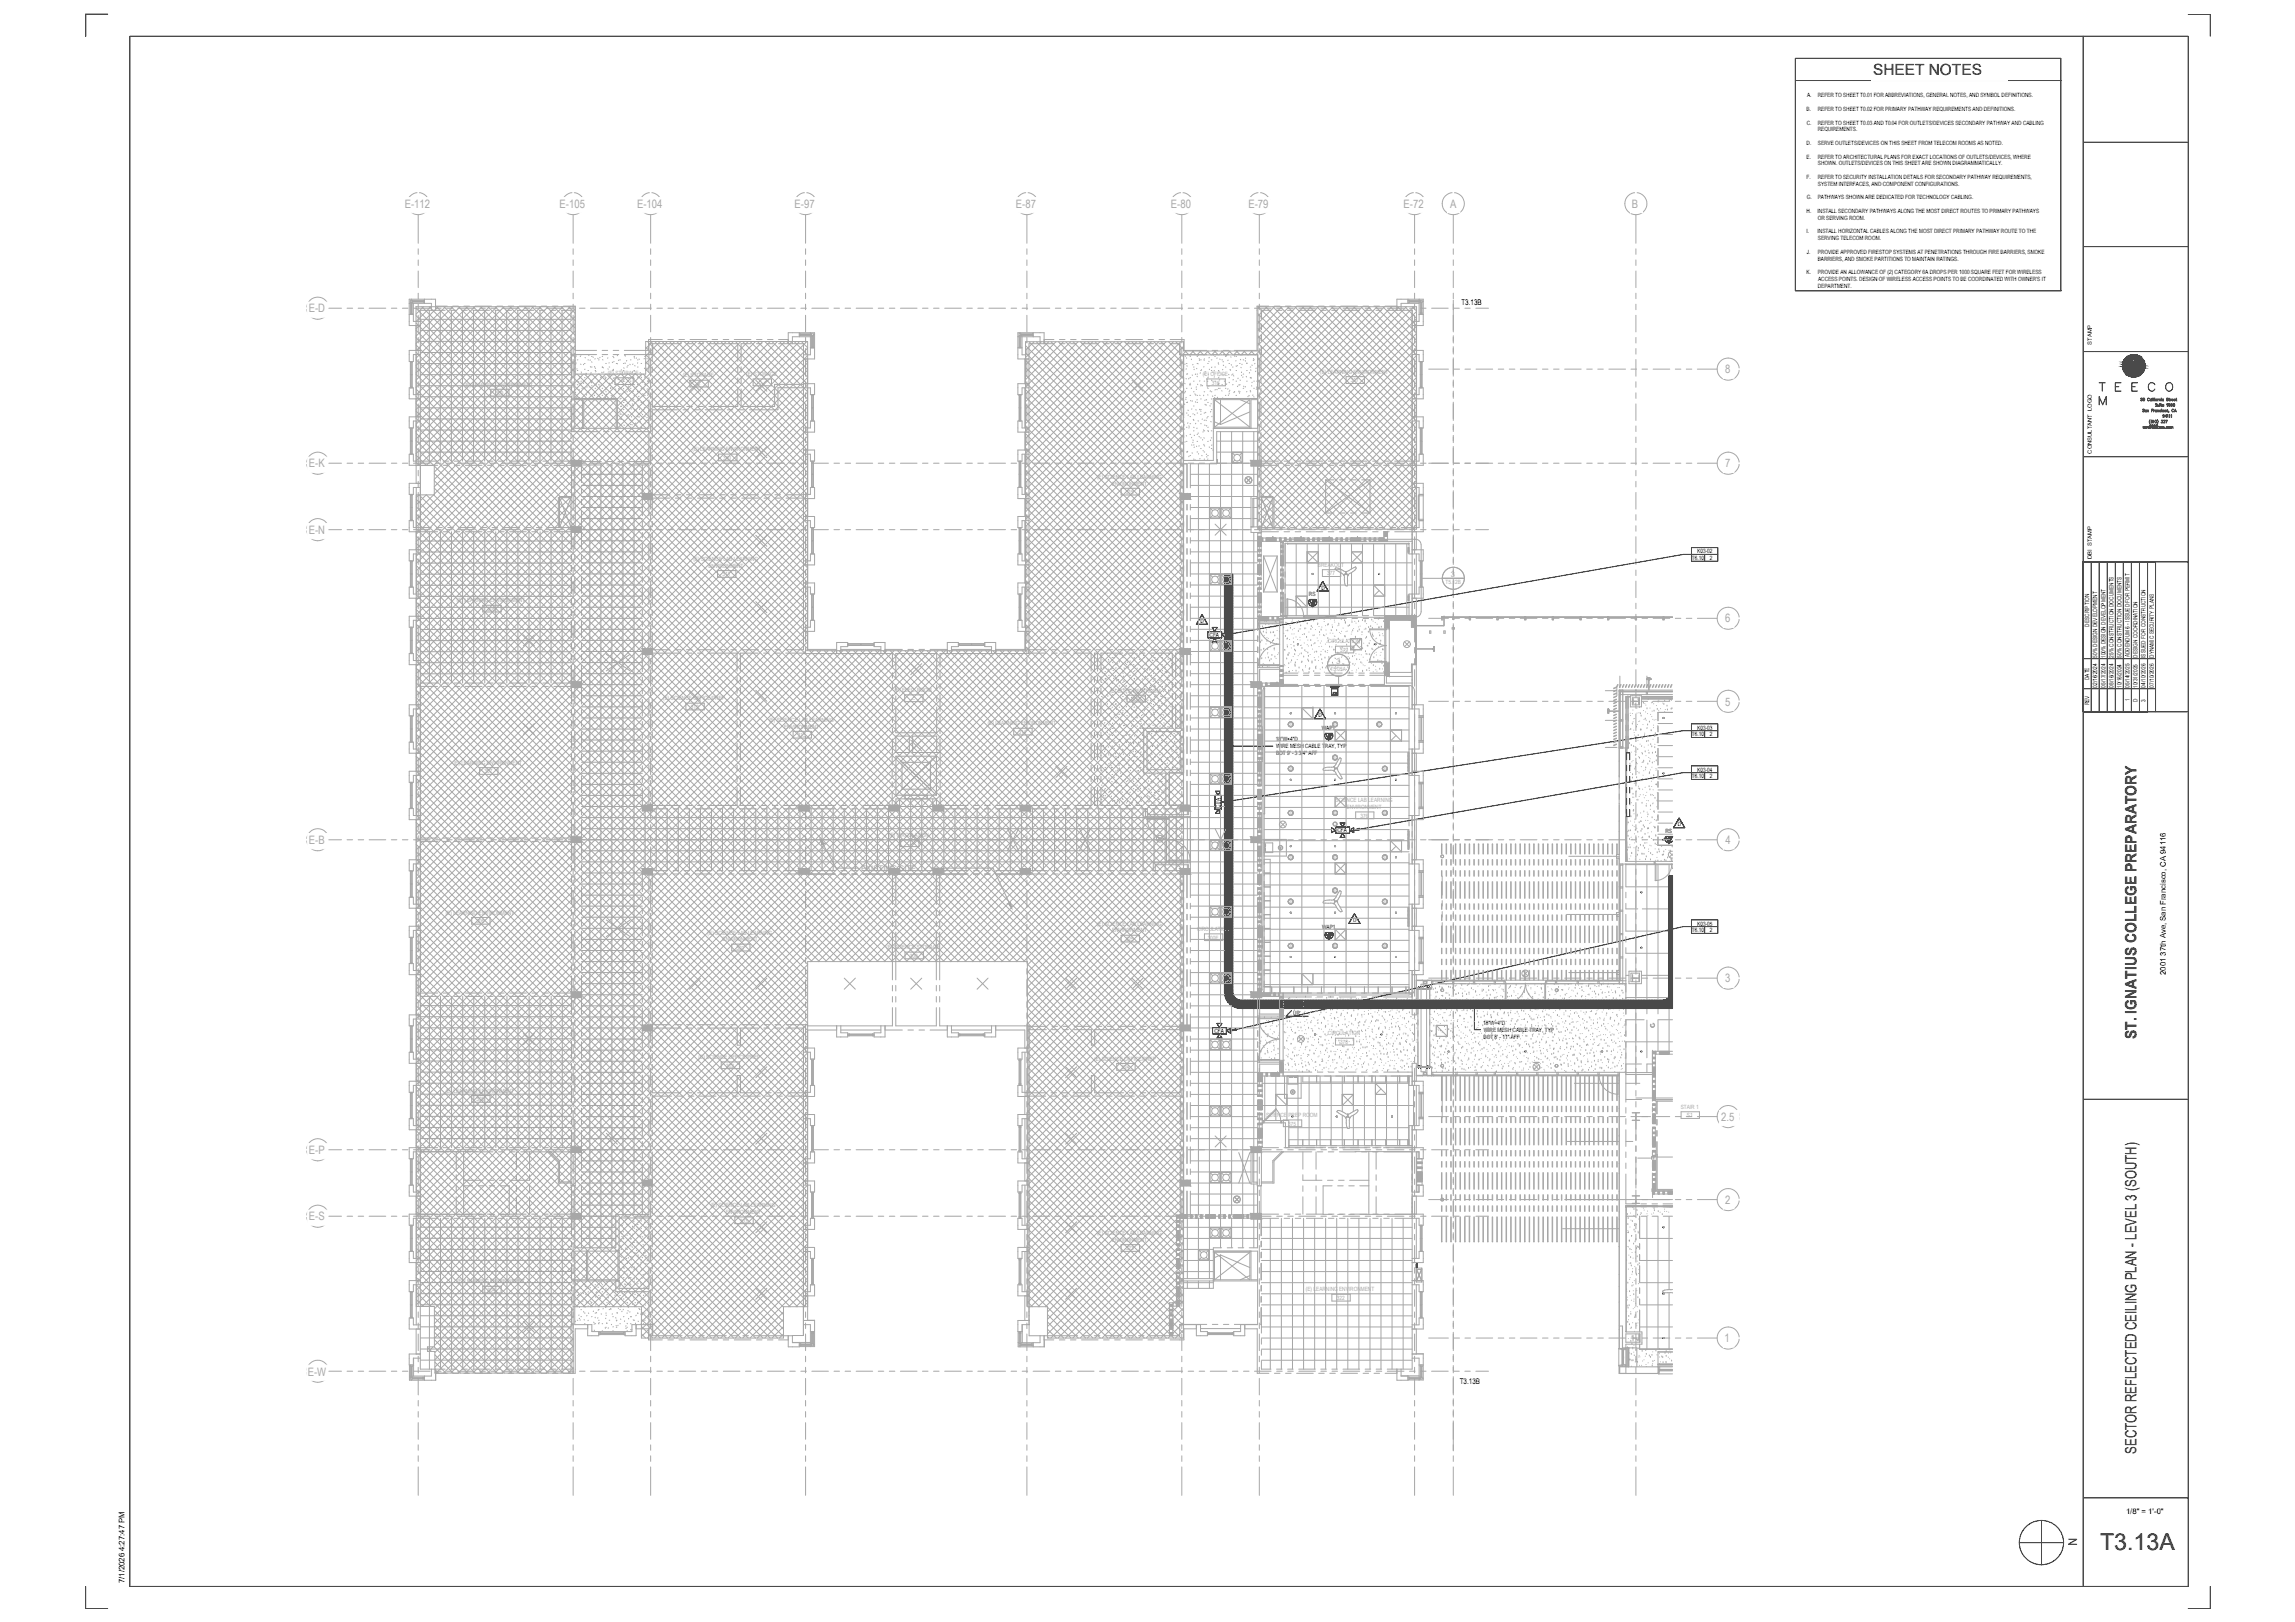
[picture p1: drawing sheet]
<svg xmlns="http://www.w3.org/2000/svg" width="841mm" height="594mm" viewBox="0 0 841 594" stroke-linecap="round" stroke-linejoin="round" font-family="sans-serif">
<defs><g id="words">
<text font-size="8.5" x="769.6" y="567.8">T3.13A</text>
<g font-size="5.7">
<text x="783" y="380.6" transform="rotate(-90 783 380.6)">ST. IGNATIUS COLLEGE PREPARATORY</text>
<text x="782.9" y="532.5" transform="rotate(-90 782.9 532.5)">SECTOR REFLECTED CEILING PLAN - LEVEL 3 (SOUTH)</text>
</g>
<text font-size="5.6" x="686.4" y="27.3">SHEET NOTES</text>
<text font-size="4.3" x="758.1" y="563.4" transform="rotate(90 758.1 563.4)">N</text>
<g font-size="4.2" fill="#a7a7a7">
<text x="148.3" y="76.1">E-112</text>
<text x="205.1" y="76.1">E-105</text>
<text x="233.4" y="76.1">E-104</text>
<text x="291.2" y="76.1">E-97</text>
<text x="372.3" y="76.1">E-87</text>
<text x="429.1" y="76.1">E-80</text>
<text x="457.5" y="76.1">E-79</text>
<text x="514.4" y="76.1">E-72</text>
<text x="531.4" y="76.1">A</text>
<text x="598.1" y="76.1">B</text>
<text x="113.1" y="114.4">E-D</text>
<text x="632.2" y="136.7">8</text>
<text x="113.2" y="171.2">E-K</text>
<text x="632.2" y="171.2">7</text>
<text x="113.1" y="195.5">E-N</text>
<text x="632.2" y="228">6</text>
<text x="632.2" y="258.4">5</text>
<text x="113.2" y="309.1">E-B</text>
<text x="632.3" y="309.1">4</text>
<text x="632.2" y="359.8">3</text>
<text x="630.8" y="410.5">2.5</text>
<text x="113.2" y="422.7">E-P</text>
<text x="632.2" y="440.9">2</text>
<text x="113.2" y="447">E-S</text>
<text x="632" y="491.6">1</text>
<text x="112.7" y="503.8">E-W</text>
</g>
<g font-size="2.8">
<text x="535.5" y="111.7">T3.13B</text>
<text x="793.7" y="357.1" transform="rotate(-90 793.7 357.1)">2001 37th Ave, San Francisco, CA 94116</text>
<text x="534.9" y="506.9">T3.13B</text>
<text x="779.1" y="554.4">1/8&quot; = 1'-0&quot;</text>
<text x="45.6" y="579.9" transform="rotate(-90 45.6 579.9)">7/1/2026 4:27:47 PM</text>
</g>
<g font-size="2.8" fill="#a7a7a7">
<text x="531.7" y="211.2">3</text>
<text x="489.6" y="243">3</text>
<text x="315.5" y="318.9">EXISTING SITE</text>
</g>
<g font-size="2.1">
<text x="662.2" y="35.6">A.</text>
<text x="666.1" y="35.6">REFER TO SHEET T0.01 FOR ABBREVIATIONS, GENERAL NOTES, AND SYMBOL DEFINITIONS.</text>
<text x="662.1" y="40.6">B.</text>
<text x="666.1" y="40.6">REFER TO SHEET T0.02 FOR PRIMARY PATHWAY REQUIREMENTS AND DEFINITIONS.</text>
<text x="662.1" y="45.6">C.</text>
<text x="666.1" y="45.6">REFER TO SHEET T0.03 AND T0.04 FOR OUTLETS/DEVICES SECONDARY PATHWAY AND CABLING</text>
<text x="662.1" y="53.1">D.</text>
<text x="666.1" y="48.1">REQUIREMENTS.</text>
<text x="666.2" y="53.1">SERVE OUTLETS/DEVICES ON THIS SHEET FROM TELECOM ROOMS AS NOTED.</text>
<text x="662.1" y="58.1">E.</text>
<text x="666.1" y="58.1">REFER TO ARCHITECTURAL PLANS FOR EXACT LOCATIONS OF OUTLETS/DEVICES, WHERE</text>
<text x="662.1" y="65.6">F.</text>
<text x="666.1" y="65.6">REFER TO SECURITY INSTALLATION DETAILS FOR SECONDARY PATHWAY REQUIREMENTS,</text>
<text x="666.2" y="60.6">SHOWN. OUTLETS/DEVICES ON THIS SHEET ARE SHOWN DIAGRAMMATICALLY.</text>
<text x="666.2" y="68.1">SYSTEM INTERFACES, AND COMPONENT CONFIGURATIONS.</text>
<text x="662.1" y="73.1">G.</text>
<text x="666.1" y="73.1">PATHWAYS SHOWN ARE DEDICATED FOR TECHNOLOGY CABLING.</text>
<text x="662.1" y="78">H.</text>
<text x="666.1" y="78">INSTALL SECONDARY PATHWAYS ALONG THE MOST DIRECT ROUTES TO PRIMARY PATHWAYS</text>
<text x="666.2" y="80.5">OR SERVING ROOM.</text>
<text x="662" y="85.5">I.</text>
<text x="666.1" y="85.5">INSTALL HORIZONTAL CABLES ALONG THE MOST DIRECT PRIMARY PATHWAY ROUTE TO THE</text>
<text x="666.2" y="88">SERVING TELECOM ROOM.</text>
<text x="662.1" y="93">J.</text>
<text x="666.1" y="93">PROVIDE APPROVED FIRESTOP SYSTEMS AT PENETRATIONS THROUGH FIRE BARRIERS, SMOKE</text>
<text x="666.1" y="95.4">BARRIERS, AND SMOKE PARTITIONS TO MAINTAIN RATINGS.</text>
<text x="662.1" y="100.4">K.</text>
<text x="666.1" y="100.4">PROVIDE AN ALLOWANCE OF (2) CATEGORY 6A DROPS PER 1000 SQUARE FEET FOR WIRELESS</text>
<text x="666.1" y="105.4">DEPARTMENT.</text>
<text x="666.3" y="102.9">ACCESS POINTS. DESIGN OF WIRELESS ACCESS POINTS TO BE COORDINATED WITH OWNER'S IT</text>
<text x="766.6" y="126.3" transform="rotate(-90 766.6 126.3)">STAMP</text>
<text x="766.6" y="166.1" transform="rotate(-90 766.6 166.1)">CONSULTANT LOGO</text>
<text x="622" y="202.7">K03-02</text>
<text x="620" y="205.1">T6.10</text>
<text x="626.6" y="205.1">2</text>
<text x="766.6" y="204.7" transform="rotate(-90 766.6 204.7)">DBI STAMP</text>
<text x="479.7" y="218.4">RS</text>
<text x="484.2" y="216">D</text>
<text x="440" y="228.2">D</text>
<text x="443.3" y="233.3">CFA</text>
<text x="765.6" y="229.5" transform="rotate(-90 765.6 229.5)">DESCRIPTION</text>
<text x="768.6" y="240.9" transform="rotate(-90 768.6 240.9)">50% DESIGN DEVELOPMENT</text>
<text x="771.5" y="241" transform="rotate(-90 771.5 241)">100% DESIGN DEVELOPMENT</text>
<text x="774.5" y="240.8" transform="rotate(-90 774.5 240.8)">25% CONSTRUCTION DOCUMENTS</text>
<text x="777.4" y="240.9" transform="rotate(-90 777.4 240.9)">50% CONSTRUCTION DOCUMENTS</text>
<text x="780.4" y="240.8" transform="rotate(-90 780.4 240.8)">ADDENDUM 6 - ISSUED FOR PERMIT</text>
<text x="783.3" y="240.9" transform="rotate(-90 783.3 240.9)">DESIGN COORDINATION</text>
<text x="786.3" y="240.9" transform="rotate(-90 786.3 240.9)">ISSUED FOR CONSTRUCTION</text>
<text x="789.2" y="240.9" transform="rotate(-90 789.2 240.9)">DYNAMIC SECURITY PLANS</text>
<text x="765.6" y="249.1" transform="rotate(-90 765.6 249.1)">DATE</text>
<text x="768.6" y="251.8" transform="rotate(-90 768.6 251.8)">02/16/2024</text>
<text x="771.5" y="251.8" transform="rotate(-90 771.5 251.8)">05/17/2024</text>
<text x="774.5" y="251.8" transform="rotate(-90 774.5 251.8)">08/16/2024</text>
<text x="777.4" y="252" transform="rotate(-90 777.4 252)">10/16/2024</text>
<text x="780.4" y="251.8" transform="rotate(-90 780.4 251.8)">05/14/2025</text>
<text x="783.3" y="252" transform="rotate(-90 783.3 252)">10/31/2025</text>
<text x="786.3" y="251.8" transform="rotate(-90 786.3 251.8)">04/10/2026</text>
<text x="789.2" y="251.8" transform="rotate(-90 789.2 251.8)">07/10/2026</text>
<text x="780.4" y="256.9" transform="rotate(-90 780.4 256.9)">1</text>
<text x="783.3" y="257.1" transform="rotate(-90 783.3 257.1)">D</text>
<text x="786.3" y="256.9" transform="rotate(-90 786.3 256.9)">3</text>
<text x="483.2" y="262.7">D</text>
<text x="765.6" y="258.3" transform="rotate(-90 765.6 258.3)">REV</text>
<text x="484.4" y="267.3">WAP1</text>
<text x="620" y="269.6">T6.10</text>
<text x="622" y="267.2">K03-03</text>
<text x="626.6" y="269.7">2</text>
<text x="467.5" y="271.6">18&quot;W×4&quot;D</text>
<text x="467.7" y="274.1">WIRE MESH CABLE TRAY, TYP</text>
<text x="467.6" y="276.5">BOT 9' - 3 3/4&quot; AFF</text>
<text x="620" y="285">T6.10</text>
<text x="622" y="282.6">K03-04</text>
<text x="626.6" y="285.1">2</text>
<text x="447.2" y="295.8" transform="rotate(-90 447.2 295.8)">CFA</text>
<text x="490.1" y="304.8">CFA</text>
<text x="610.3" y="305.1">RS</text>
<text x="614.9" y="302.7">D</text>
<text x="484.5" y="340.3">WAP1</text>
<text x="495.8" y="337.7">D</text>
<text x="620" y="341.4">T6.10</text>
<text x="622" y="339">K03-05</text>
<text x="626.6" y="341.4">2</text>
<text x="473.9" y="371.8">UP</text>
<text x="543.6" y="375.4">18&quot;W×4&quot;D</text>
<text x="543.7" y="377.9">WIRE MESH CABLE TRAY, TYP</text>
<text x="445" y="378.3">CFA</text>
<text x="543.7" y="380.4">BOT 8' - 11&quot; AFF</text>
</g>
<g font-size="2.1" fill="#a7a7a7">
<text x="222.8" y="137.4">(E) STORAGE</text>
<text x="273.4" y="137.8">(E) STORAGE</text>
<text x="440.8" y="137.8">(E) OFFICE</text>
<text x="483.8" y="137">(E) LEARNING ENVIRONMENT</text>
<text x="170.3" y="141.6">(E) LEARNING ENVIRONMENT</text>
<text x="228" y="140.4">--</text>
<text x="250.3" y="138.2">(E) STORAGE</text>
<text x="255.5" y="141.3">--</text>
<text x="278.6" y="140.9">--</text>
<text x="444" y="140.9">316</text>
<text x="495.1" y="140">317</text>
<text x="181.6" y="144.6">309</text>
<text x="253.8" y="165.3">(E) LEARNING ENVIRONMENT</text>
<text x="265.1" y="168.4">310</text>
<text x="402" y="175.3">(E) SCIENCE LAB LEARNING</text>
<text x="407.5" y="177.8">ENVIRONMENT</text>
<text x="412.6" y="180.9">315</text>
<text x="254.1" y="205.5">(E) SCIENCE LAB LEARNING</text>
<text x="259.6" y="208">ENVIRONMENT</text>
<text x="483" y="207.7">BREAKOUT</text>
<text x="264.7" y="211.1">311</text>
<text x="486.4" y="210.7">377</text>
<text x="529.7" y="213.9">T5.12B</text>
<text x="167.4" y="220.7">(E) LEARNING ENVIRONMENT</text>
<text x="178.7" y="223.8">308</text>
<text x="486.6" y="235.7">CIRCULATION</text>
<text x="491.1" y="238.7">379</text>
<text x="487.6" y="245.8">T5.05A</text>
<text x="243" y="256.5">(E) SCIENCE OFFICE/PREP</text>
<text x="327.8" y="253.5">(E) ELEC. ROOM</text>
<text x="334.2" y="256.6">--</text>
<text x="406.8" y="253.6">(E) BOYS' RESTROOM</text>
<text x="414.6" y="256.7">B30</text>
<text x="253.1" y="259.6">312</text>
<text x="281.8" y="264.4">(E) SCIENCE LAB LEARNING</text>
<text x="287.3" y="266.9">ENVIRONMENT</text>
<text x="292.4" y="269.9">313</text>
<text x="362" y="265.7">(E) LEARNING ENVIRONMENT</text>
<text x="373.2" y="268.8">314</text>
<text x="166.3" y="280.1">(E) LEARNING ENVIRONMENT</text>
<text x="177.5" y="283.2">307</text>
<text x="489.4" y="293.9">SCIENCE LAB LEARNING</text>
<text x="493.5" y="296.4">ENVIRONMENT</text>
<text x="498.5" y="299.5">376</text>
<text x="325.9" y="306.6">(E) CIRCULATION</text>
<text x="332.7" y="309.7">--</text>
<text x="163.3" y="335">(E) LEARNING ENVIRONMENT</text>
<text x="174.6" y="338.1">306</text>
<text x="402" y="339">(E) SCIENCE LAB LEARNING</text>
<text x="407.5" y="341.5">ENVIRONMENT</text>
<text x="438.7" y="341">CIRCULATION</text>
<text x="259.3" y="342.3">(E) SCIENCE LAB LEARNING</text>
<text x="264.8" y="344.8">ENVIRONMENT</text>
<text x="269.9" y="347.9">301</text>
<text x="324.9" y="347.7">(E) SCIENCE STORAGE</text>
<text x="412.6" y="344.6">325</text>
<text x="442.6" y="344.1">300E</text>
<text x="333.4" y="350.8">300</text>
<text x="486.6" y="379.3">CIRCULATION</text>
<text x="491.1" y="382.3">378</text>
<text x="256" y="387.9">(E) SCIENCE OFFICE/PREP</text>
<text x="401" y="388.5">(E) SCIENCE OFFICE/PREP</text>
<text x="266.1" y="391">302</text>
<text x="411" y="391.6">324</text>
<text x="163.3" y="400.2">(E) LEARNING ENVIRONMENT</text>
<text x="174.6" y="403.3">305</text>
<text x="615.9" y="406.2">STAIR 1</text>
<text x="463.9" y="409.2">SCIENCE PREP ROOM</text>
<text x="472.1" y="412.3">375</text>
<text x="618.2" y="409.3">S1</text>
<text x="260.4" y="442.2">(E) SCIENCE LAB LEARNING</text>
<text x="266" y="444.7">ENVIRONMENT</text>
<text x="271.1" y="447.8">303</text>
<text x="402" y="452.4">(E) SCIENCE LAB LEARNING</text>
<text x="407.5" y="454.9">ENVIRONMENT</text>
<text x="412.6" y="457.9">323</text>
<text x="167.4" y="470.1">(E) LEARNING ENVIRONMENT</text>
<text x="178.7" y="473.2">304</text>
<text x="478.6" y="473">(E) LEARNING ENVIRONMENT</text>
<text x="489.9" y="476.1">322</text>
</g>
<g font-size="1.4" fill="#a7a7a7">
<text x="472.5" y="265.8">S</text>
<text x="488.7" y="265.8">S</text>
<text x="505" y="265.8">S</text>
<text x="488.7" y="278">S</text>
<text x="472.5" y="282.1">S</text>
<text x="507" y="282.1">S</text>
<text x="472.5" y="298.3">S</text>
<text x="488.7" y="298.3">S</text>
<text x="507" y="298.3">S</text>
<text x="488.7" y="301.2" transform="rotate(90 488.7 301.2)">C</text>
<text x="472.5" y="314.5">S</text>
<text x="488.7" y="314.5">S</text>
<text x="507" y="314.5">S</text>
<text x="488.7" y="326.7">S</text>
<text x="472.5" y="330.7">S</text>
<text x="507" y="330.7">S</text>
<text x="472.5" y="346.9">S</text>
<text x="488.7" y="346.9">S</text>
<text x="507" y="346.9">S</text>
<text x="604.9" y="376">C</text>
</g>
</g></defs>
<!-- layer: G-BKGN-SCRN -->
<g fill="none" stroke="#a7a7a7" stroke-width=".37">
<path d="M153.3 78.6v10.5M210 78.6v10.5M238.4 78.6v10.5M295.2 78.6v10.5M376.3 78.6v10.5M433.1 78.6v10.5M461.5 78.6v10.5M518.4 78.6v10.5M532.6 78.6v10.5M599.5 78.6v10.5M153.3 91.1v2.1M153.3 95.2v2"/>
<path d="M153.3 99.3v6.1M210 91.1v2.1M210 95.2v2M210 99.3v6.1M238.4 91.1v2.1M238.4 95.2v2M238.4 99.3v6.1M295.2 91.1v2.1M295.2 95.2v2M295.2 99.3v6.1M376.3 91.1v2.1M376.3 95.2v2"/>
<path d="M376.3 99.3v6.1M433.1 91.1v2.1M433.1 95.2v2M433.1 99.3v6.1M461.5 91.1v2.1M461.5 95.2v2M461.5 99.3v6.1M518.4 91.1v2.1M518.4 95.2v2M518.4 99.3v6.1M532.6 91.1v2.1M532.6 95.2v2"/>
<path d="M532.6 99.3v6.1M599.5 91.1v2.1M599.5 95.2v2M599.5 99.3v6.1M120.5 112.9h4.7M127.2 112.9h2M131.2 112.9h2.1M135.3 112.9h6.1M143.4 112.9h2M147.5 112.9h2M150 111.1h.4M150 115.2h1.5"/>
<path d="M150.4 110.7h5.1M150.4 114.9h.7M150.6 110.7v4.2M150.7 109.6v.4M150.8 110.7v4.2M151.1 111.1h7v2.6M151.1 110.3h4.2M151.1 110v5.2M151.1 110.4h4.2M151.5 111.1v6.6h2.5M151.5 112.9h6.1M152.5 119.2v9.1"/>
<path d="M153.3 107.4v2M153.3 111.4v2M153.3 115.5v6.1M154 117h55.3M155.3 110v.7M155.5 109.6v1.5M155.5 110h-5.1v5.2M157.3 113.7v55.2M159.6 112.9h2M159.6 113.7v-4.1h-9.6v9.6h4M159.6 112.1h4.3M161.3 113.7v55.2"/>
<path d="M163.1 113.7h-9.1v387.8h9.1M163.7 112.9h2M165.2 113.7h2M165.4 113.7v55.2M165.9 112.1h2.1M167.7 112.9h6.1M169.2 113.7h2.1M169.5 113.7v55.2M170 112.1h2M173.3 113.7h6.1M173.5 113.7v55.2M174 112.1h6.1"/>
<path d="M175.8 112.9h2.1M177.6 113.7v55.2M179.9 112.9h2M181.4 113.7h2M181.6 113.7v55.2M182.1 112.1h2.1M184 112.9h6M185.4 113.7h2.1M185.7 113.7v55.2M186.2 112.1h2M189.5 113.7h6.1M189.8 113.7v55.2"/>
<path d="M190.3 112.1h6.1M192.1 112.9h2M193.8 113.7v55.2M196.1 112.9h2M197.6 113.7h2.1M197.9 113.7v55.2M198.4 112.1h2M200.2 112.9h6.1M201.6 113.7h2.1M201.9 113.7v55.2M202.4 112.1h2M205.7 113.7h3.6v3"/>
<path d="M206 113.7v55.2M206.5 112.1h4.3v16.2h7.8M208.3 112.9h2M209.3 118.7v2.1M210 107.4v2M210 111.4v2M210 115.5v6.1M212.4 112.9h2M216.4 112.9h6.1M224.5 112.9h2M228.6 112.9h2M232.6 112.9h6.1"/>
<path d="M238.4 107.4v2M238.4 111.4v2M238.4 115.5v6.1M240.7 112.9h2.1M244.8 112.9h2M248.8 112.9h6.1M256.9 112.9h2.1M261 112.9h2M265.1 112.9h6.1M273.2 112.9h2M277.2 112.9h2M281.3 112.9h6.1"/>
<path d="M289.4 112.9h2M293.5 112.9h2M295.2 107.4v2M295.2 111.4v2M295.2 115.5v6.1M297.5 112.9h6.1M305.6 112.9h2.1M309.7 112.9h2M313.7 112.9h6.1M321.8 112.9h2.1M325.9 112.9h2M330 112.9h6.1"/>
<path d="M338 112.9h2.1M342.1 112.9h2M346.2 112.9h6.1M354.3 112.9h2M358.3 112.9h2.1M362.4 112.9h6.1M370.5 112.9h2M374.6 112.9h2M376.3 107.4v2M376.3 111.4v2M376.3 115.5v6.1M378.6 112.9h6.1"/>
<path d="M386.7 112.9h2.1M390.8 112.9h2M394.9 112.9h6M402.9 112.9h2.1M407 112.9h2M411.1 112.9h6.1M419.2 112.9h2M423.2 112.9h2.1M427.3 112.9h6.1M433.1 107.4v2M433.1 111.4v2M433.1 115.5v6.1"/>
<path d="M435.4 112.9h2M439.4 112.9h2.1M443.5 112.9h6.1M451.6 112.9h2.1M455.7 112.9h2M459.7 112.9h6.1M461.5 107.4v2M461.5 111.4v2M461.5 115.5v6.1M462.2 118.7v2.1M462.3 113.7v3M462.3 118.7v2.1"/>
<path d="M465 112.1h-4.4v16.2h-8.3M465.7 113.7h-3.5v3M467 112.1h2M467.8 113.7h2M467.8 112.9h2.1M471.1 112.1h2M471.8 113.7h2.1M471.9 112.9h2M475.1 112.1h6.1M475.9 113.7h6.1M476 112.9h6M483.2 112.1h2"/>
<path d="M484 113.7h2M484.1 112.9h2M487.3 112.1h2M488 113.7h2.1M488.1 112.9h2M491.3 112.1h6.1M492.1 113.7h6.1M492.2 112.9h6.1M499.5 112.1h2M500.2 113.7h2.1M500.3 112.9h2M503.5 112.1h2"/>
<path d="M504.2 113.7h2.1M504.3 112.9h2.1M507.5 112.1h4.4M508.3 113.7h9.2v112h1.5M508.4 112.9h6.1M511.9 113.7v-4.1h9.7v9.6h-4.1M516 109.6v1.5M516 110h5.1v5.2M516 110.7h5.1M516.5 110.3h4M516.5 110.4h4M516.5 110v.7"/>
<path d="M516.5 112.9h2.1M517.5 113.9h.1M517.5 115.4h.1M517.5 116.9h.1M517.5 118.4h.1M517.5 120h.1M518.4 107.4v2M518.4 111.4v2M518.4 115.5v6.1M519 119.2v9.1M520 109.6v.4M520 110.7v7h-2.5"/>
<path d="M520 111.1h-6.6v2.6M520 115.2h1.6M520.5 110v5.2M520.5 114.7h.6M520.5 112.9h2.1M520.7 110.7v4M520.9 110.7v4M521.1 110.3h.5M524.6 112.9h6.1M532.6 107.4v2M532.6 111.4v2M532.6 115.5v6.1"/>
<path d="M532.7 112.9h2.1M536.8 112.9h2M540.8 112.9h4.7M599.5 107.4v2M599.5 111.4v2M599.5 115.5v6.1M150.4 132.7h.7M150.4 132.4v9.7M150.6 137.2h.3M150.6 132.7v9.1M150.9 132.7v9.1M151.1 132.4v9.7"/>
<path d="M152.5 129.9v14.7M153.3 123.6v2M153.3 127.7v2M153.3 131.7v6.1M153.3 139.8v2M154 128.3h-4v4.1h1.5v-2.5h2.5M154 137.2h55.3M154 133.2h55.3M154 129.1h55.3M154 125h55.3M154 121h55.3M209.3 129.9l.1 9"/>
<path d="M209.3 122.8v2M209.3 126.8v9.4M209.3 138.2v2.1M210 123.6v2M210 127.7v2M210 131.7v6.1M210 139.8v2M211 133.3l-.1 .1M211 132.9l.1 .1M211.2 130.3l-.1 .2M211.5 135l-.1 .2M211.6 131.8h.2"/>
<path d="M211.6 135.7h.2M212 139.8l.1 .1M212.4 138.5l-.1 .3M212.5 138l.1 .2M212.6 130.4l.1 .2M212.8 133.3l.1 .2M212.9 137h.2M212.9 139.6h.2M213 129.9l-.1 .2M213 136.2l.1 .2M213.9 133.4l-.1 .2M214.2 138.3h.2"/>
<path d="M214.2 133.1h.2M214.4 130.9l.1 .2M214.4 135.2l-.1 .2M214.7 136.7l.2 .2M214.9 137l-.1 .1M215.4 131.8h.3M215.4 135.7h.3M215.9 130l-.2 .2M216.3 134.3l.2 .2M216.3 131.8l-.1 .2M216.5 139.4l-.2 .2M216.5 137.2l.1 .2"/>
<path d="M216.6 136.5l-.1 .2M216.8 130.5h.2M216.8 134.4h.2M216.8 139.6h.2M216.8 132.5l.1 .2M217.3 130.7l.1 .2M217.9 134.2l-.1 .2M218.1 138.3h.2M218.1 135.7h.2M218.1 134.7l.1 .2M218.1 131.3l-.1 .2M218.4 136l-.1 .2"/>
<path d="M218.6 129.9h-8v27h27.2v-10.4M219 131.2l.2 .2M219.3 131.8h.3M219.3 137h.3M219.3 139.6v.1M219.9 130.9l-.1 .1M220.1 138.1l.1 .2M220.5 136.3l.2 .3M220.7 129.9h2M220.7 128.3h2M220.7 130.5h.2M220.7 134.4h.2"/>
<path d="M220.8 131.7l.2 .2M220.8 134.4l-.1 .2M221 134.6l.1 .2M221.3 136.2l-.1 .2M221.8 138l-.1 .2M221.8 138.6l.1 .2M222 138.3h.2M222 133.1h.2M222.8 135.1l.1 .1M222.8 131l-.2 .2M223.2 134.4h.2M223.2 137h.2"/>
<path d="M223.2 132.8v.2M223.5 137.5l-.1 .2M224.4 132.6l.1 .2M224.6 130.5h.2M224.6 135.7h.2M224.6 139.6h.2M224.6 135.5l.1 .2M224.7 129.9h2.1M224.7 128.3h2.1M224.7 138.4l.1 .2M224.8 130.8l.2 .2M224.8 135.2l-.1 .2"/>
<path d="M225 132.4l-.1 .1M225.3 137l-.1 .2M225.4 138.4h6.6v2.4h-6.6zM225.8 133.1h.3M226.2 133.1v.2M226.3 130.1l-.1 .2M226.5 138.9l.1 .2M226.8 131.9l-.1 .2M227.1 131.8h.2M227.1 137h.2M227.7 135.4l-.1 .2M228.1 136.5l.1 .2"/>
<path d="M228.2 137.2l-.1 .2M228.3 139.4l.1 .2M228.4 133.1h.3M228.4 135.7h.3M228.4 139.6h.3M228.6 134.7l.1 .2M228.7 139l-.1 .1M228.9 130l.1 .2M229 132.9l.2 .2M229.2 130.3l-.1 .2M229.7 132l-.1 .2M229.7 134.4h.2"/>
<path d="M229.9 136.9l.1 .2M230.2 133.8l-.1 .2M230.5 138.5l-.2 .2M230.8 133.4l.1 .2M231 131.8h.2M231 139.6h.2M231.7 136.2v.2M232 133.3l-.2 .2M232.3 138l-.2 .2M232.3 138.5l.1 .3M232.3 130.5h.3M232.3 135.7h.3"/>
<path d="M232.4 131l.2 .2M232.6 133.9l.1 .2M232.8 136.8l.1 .2M233.2 131.1l-.1 .2M233.6 138.3h.2M233.6 131.8h.2M233.6 134.4h.2M233.7 132.9l-.1 .1M234.2 131.5l.1 .1M234.5 137.3l.2 .1M234.7 136.4l-.2 .2M234.9 133.1h.2"/>
<path d="M234.9 137h.2M235.1 138.2l-.1 .2M235.6 139.9l-.1 .3M236.1 134.8l.1 .2M236.1 131.3l-.1 .1M236.2 138.3h.2M236.2 130.5h.2M236.3 137.7l.1 .2M236.5 133.2l.1-.2 .1 .3M237.1 131.3l.1 .2M237.1 134.8l-.1 .2M237.4 139.5l-.1 .2"/>
<path d="M237.5 134.4h.2M237.5 139.6h.2M237.8 138.3v2.1M238.4 123.6v2M238.4 127.7v2M238.4 131.7v6.1M238.4 139.8v2M239 132.3v-6.4h-1.2v10.4M239 134.4v2M239 138.4v2M242.7 124.4h-5v3.9h-8.9M244.7 124.4h2.1"/>
<path d="M248.8 124.4h2M249.7 125.9h-10.5v4h-10.4M251.7 125.9h2.1M252.8 139.3h6.8v2.4h-6.8zM252.9 124.4h6.1M255.8 125.9h2M259.9 125.9h10.5v6.4M261 124.4h2M265 124.4h2.1M269.1 124.4h6.1M270.4 134.4v2M270.4 138.4v2"/>
<path d="M271.6 134.4v2M271.6 138.4v2M275.1 125.9h-3.5v6.4M276 138.8h6.7v2.5h-6.7zM277.2 125.9h2M277.2 124.4h2M281.2 124.4h2.1M281.2 125.9h2.1M285.3 125.9h9.1v112.1h-6.3M285.3 124.4h3.6M288.9 125.9v-4h9.6v9.6h-4.1M292.9 121.9v1.4"/>
<path d="M292.9 122.2h5.2v5.2M292.9 122.9h5.2M293.2 122.2v.7M293.2 122.5h4.2M293.2 122.7h4.2M295.2 123.6v2M295.2 127.7v2M295.2 131.7v6.1M295.2 139.8v2M296 131.5v9M297 122.9v7h-2.6M297 121.9v.3"/>
<path d="M297 123.3h-6.6v2.6M297 127.4h1.5M297.4 122.2v5.2M297.4 127.2h.7M297.7 122.9v4.3M297.8 122.9v4.3M298.1 122.6h.4M373 123.3h.4M373 127.4h1.5M373.4 122.9h5.2M373.4 127.2h.7M373.7 122.9v4.3"/>
<path d="M373.8 121.9v.3M373.9 122.9v4.3M374.1 123.3h7v2.6M374.1 122.2v5.2M374.1 122.5h4.2M374.1 122.7h4.2M374.5 123.3v6.6h2.6M375.6 131.5v9M376.3 123.6v2M376.3 127.7v2M376.3 131.7v6.1M376.3 139.8v2"/>
<path d="M378.3 122.2v.7M378.6 121.9v1.4M378.6 122.2h-5.2v5.2M382.6 125.9v-4h-9.6v9.6h4.1M382.6 124.4h3.6M386.2 125.9h-9.1v113.5h-32.6v4.9M388.3 124.4h2M388.3 125.9h2M392.3 124.4h2M392.3 125.9h2M396.4 124.4h6M396.4 125.9h6"/>
<path d="M404.5 124.4h2M404.5 125.9h2M408.5 124.4h2.1M408.5 125.9h2.1M412.6 124.4h6.1M412.6 125.9h6.1M420.7 124.4h2M420.7 125.9h2M424.7 124.4h2.1M424.7 125.9h2.1M428.8 124.4h5.1v3.9h8.3M428.8 125.9h3.6v4"/>
<path d="M432.3 125.9v4h.3M432.5 129.9v4.2M432.5 136.1v2M433.1 123.6v2M433.1 127.7v2M433.1 131.7v6.1M433.1 139.8v2M433.8 138.2v2M434.3 133.3l-.1 .2M434.4 130.4v.1M434.7 138.6v.2M434.7 135v.2"/>
<path d="M434.8 133.1h.2M434.8 137h.2M434.8 131l.1 .2M434.9 133.9l.1 .2M435.1 136.8l.1 .2M435.7 138.6l-.1 .2M436.1 138.3h.2M436.1 130.5h.2M436.2 129.9l-.1 .2M436.6 131.5v.2M436.9 137.3l.1 .2M437.2 133.5l-.1 .1"/>
<path d="M437.4 134.4h.2M437.4 139.6h.2M437.7 135.2l-.2 .2M438.1 137l-.1 .2M438.5 134.9l.1 .2M438.7 130.5h.2M438.7 133.1l.4 .2M438.7 137h.2M438.7 137.8l.1 .2M439.1 130.1l-.1 .1M439.4 131.3l.2 .3M439.6 131.9l-.1 .1"/>
<path d="M439.7 139.4l-.1 .2M439.9 136.5l-.1 .2M440 131.8h.2M440 135.7h.2M440.2 135.4l.2 .1M441.2 131.8l.1 .2M441.2 134.3l-.1 .1M441.3 137h.2M441.3 139.6h.2M441.4 131.4l-.1 .2M441.7 136l-.1 .2M442.2 138.8l.1 .1"/>
<path d="M442.2 129.9h-8.4v6.2M442.3 138.8h6.7v2.5h-6.7zM442.6 138.3h.2M442.6 133.1h.2M442.6 139.6l-.1 .2M442.7 137l.1 .1M443 132.3l.1 .2M443.2 135.2v.2M443.2 130.9l-.2 .2M443.9 131.8h.2M443.9 135.7h.2M444 139.2l.1 .2"/>
<path d="M444.1 134.4l-.1 .2M444.2 129.9h2M444.2 128.3h2M444.6 136.2l-.1 .2M444.6 129.9l.1 .2M444.9 135.7l.1 .2M445 138l-.1 .2M445.1 130.5h.3M445.1 134.4h.3M445.1 139.6h.3M446 131.1l-.1 .2M446.5 138.3h.2"/>
<path d="M446.5 135.7h.2M446.5 133.3l.1 .1M446.5 132.8l-.1 .2M446.7 136.1l.1 .2M446.8 137.5l-.1 .2M446.9 139.1l.1 .1M447 131.5l.1 .2M447.6 129.9h.1M447.8 131.8h.2M447.8 137h.2M448.1 135.3l-.1 .2M448.3 129.9h2"/>
<path d="M448.3 128.3h2M448.3 133.7l.1 .2M448.3 132.4l-.1 .2M448.6 137l-.1 .2M448.7 139.5v.2M449 130.5h.3M449 134.4h.3M449.3 130.2v.2M449.6 130.1l-.1 .2M450.1 131.9l-.2 .2M450.2 137.1l.2 .2M450.4 138.3h.2"/>
<path d="M450.4 133.1h.2M450.4 140l.1 .2M450.7 135.3l.1 .2M451 135.5l-.1 .1M451 130.7l.1 .1M451.2 133.5l.1 .3M451.5 137.2l-.1 .2M451.7 134.4h.2M451.7 137h.2M452 139l-.2 .2M452 137.6l.1 .1M452.3 129.9h8.6v27h-16.3"/>
<path d="M452.5 130.3l-.1 .2M452.9 130.5h.3M452.9 135.7h.3M452.9 139.6h.3M452.9 132.1v.1M453 134l.1 .2M453.4 133.8l-.1 .2M453.7 138.5l-.1 .2M454.3 133.1h.2M454.4 139.2l.1 .1M454.5 131.6l.2 .2M454.8 134.5v.2"/>
<path d="M454.9 137.4l.1 .2M455 136.3l-.1 .2M455.1 129.9v.1M455.2 133.4l-.1 .1M455.5 138l-.1 .2M455.6 131.8h.2M455.6 137h.2M456.3 132.1l.2 .2M456.5 131.1l-.1 .2M456.7 137.9l.1 .2M456.8 133.1h.2M456.8 135.7h.2"/>
<path d="M456.8 139.6h.2M457 132.9l-.1 .2M457.9 136.4l-.1 .2M458.1 138.3h.3M458.1 134.4h.3M458.3 135.5l.1 .1M458.4 138.2l-.1 .2M458.4 138.3l.2 .2M458.8 133.7l.1 .2M458.9 140l-.1 .2M459.2 131.9l.1 .2M459.4 131.3l-.1 .2"/>
<path d="M459.5 131.8h.2M459.5 139.6h.2M459.9 133.1l-.1 .2M460.1 135.9l.1 .2M460.3 134.8l-.1 .2M460.6 139.5v.2M460.7 130.5h.2M460.7 135.7h.2M461.5 123.6v2M461.5 127.7v2M461.5 131.7v6.1M461.5 139.8v2"/>
<path d="M462.1 138.1v2.1M462.2 122.8v2M462.2 126.8v3.1M462.3 122.8v2M462.3 126.9l-.2 9.2M493.3 138h6.7v2.4h-6.7zM517.5 121.5h.1M517.5 123h.1M517.5 124.5h.1M517.5 126h.1M517.5 127.5h.1M517.5 129.1h.1"/>
<path d="M517.5 130.6h.1M517.5 132.1h.1M517.5 133.6h.1M517.5 135.2h.1M517.5 136.7h.1M517.5 138.2h.1M517.5 139.7h.1M517.5 128.3h4.1v4.1h-1.6v-2.5h-2.5M518.4 123.6v2M518.4 127.7v2M518.4 131.7v6.1M518.4 139.8v2"/>
<path d="M519 129.9v14.7M520.5 132.7h.6M520.5 132.4v9.7M520.6 137.2h.4M520.6 132.7v9.1M521 132.7v9.1M521.1 132.4v9.7M523.6 135.2h7.2M532.6 123.6v2M532.6 127.7v2M532.6 131.7v6.1M532.6 139.8v2"/>
<path d="M532.8 135.2h2.1M536.8 135.2h2.1M540.9 135.2h6.1M549 135.2h2.1M553.1 135.2h2M557.1 135.2h6.1M565.2 135.2h2.1M569.3 135.2h2M573.4 135.2h6M581.5 135.2h2M585.5 135.2h2.1M589.6 135.2h6.1"/>
<path d="M597.7 135.2h2M599.5 123.6v2M599.5 127.7v2M599.5 131.7v6.1M599.5 139.8v2M601.7 135.2h2.1M605.8 135.2h6.1M613.9 135.2h2.1M618 135.2h2M622 135.2h7.3M150.4 141.8h.7M150.4 157h.7"/>
<path d="M150.4 156.7v9.7M150.6 157v9.1M150.9 157v9.1M151.1 156.7v9.7M152.5 146.1v6.6M152.5 154.2v14.7M153.3 143.9v2M153.3 147.9v6.1M153.3 156v2.1M154 141.3h55.3M154 144.6h-2.5v-2.5h-1.5v4h4M154 152.7h-4v4h1.5v-2.5h2.5"/>
<path d="M154 157.5h55.3M154 153.4h55.3M154 149.4h55.3M154 145.3h55.3M179.8 142.6h6.7v2.5h-6.7zM209.3 142.3v2M209.3 146.3v6.1M209.3 154.5v2M209.3 158.5v2.1M209.4 141v2M209.4 145v2.1M209.4 149v9.1h9.8"/>
<path d="M210 143.9v2M210 147.9v6.1M210 156v2.1M210.6 146h15.6v10.9M210.6 146.4h2.9v10.5M211 143.7l-.1 .2M211.4 145.5l-.1 .2M211.6 140.9h.2M212.2 142.6l.1 .3M212.4 145.6l.1 .1M212.9 143.5h.2M212.9 140.3l-.1 .2"/>
<path d="M213.4 142.1l-.1 .2M213.8 140.2l.1 .2M213.9 156.9v-10.5h11.9v10.5M214.2 142.2h.2M215 144.5l-.1 .2M215.2 141.6l-.1 .2M215.4 143.5h.3M215.7 143.6l.1 .2M216.2 141.8l.1 .2M216.7 140.1l.1 .1M216.8 144.8h.2M216.9 141.2l-.1 .1"/>
<path d="M217.5 144.1l.1 .2M217.9 144.7l-.1 .2M218.1 142.2h.2M218.5 140.5l.1 .2M219.3 140.9h.3M219.8 141.3l-.1 .2M219.9 145.7l.2 .2M220.2 141l.2 .2M220.3 143.1l-.1 .2M220.4 143.9l.1 .2M220.7 142.2h.2M220.7 144.8h.2"/>
<path d="M221.2 158.1h2M221.9 145.5l-.1 .2M222 143.5h.2M222.1 142.6l-.1 .2M222.2 144.4l.1 .2M223.2 140.9h.2M223.4 140.4l-.1 .2M223.8 142l.1 .1M223.8 142.1l-.1 .3M224 144.9l.1 .2M224.3 140.2l.1 .2M224.6 144.8h.2"/>
<path d="M224.8 145.7l-.1 .2M225.2 158.1h2.1M225.6 142.4l.1 .2M225.8 140.9h.3M225.8 143.5h.3M226.3 140.6l-.1 .1M226.8 142.3l-.2 .2M226.9 155.1l.1 .2M227.1 142.2h.2M227.1 156.5h.2M227.1 146.1h.2M227.1 151.3h.2"/>
<path d="M227.2 144.1l-.1 .2M227.3 151.7v.1M227.4 153.4l.1 .2M227.5 145.8l.1 .2M227.5 148.8l-.1 .2M227.7 148.7l.1 .2M227.8 153.4l-.1 .2M227.9 151.6v.2M228 144l.1 .2M228.4 147.4h.3M228.4 150h.3M228.4 153.9h.3"/>
<path d="M228.4 142.3l.2 .1M228.7 155.6l.1 .2M228.8 146.5l-.1 .2M229 143.6l-.1 .2M229.3 158.1h8.5v11h-7.3M229.3 146.3l.1 .2M229.3 148.3l-.1 .2M229.6 152.1l.1 .2M229.7 143.5h.2M229.7 148.7h.2M229.7 152.6h.2M230.2 142.7l.1 .2"/>
<path d="M230.3 151.8l-.2 .2M230.3 141.4l-.1 .1M230.7 153.6l-.1 .2M230.8 143.2l-.2 .1M231 142.2h.2M231 153.9h.2M231 156.5h.2M231 146.1h.2M231.2 155.4l-.1 .2M231.2 149.7l.1 .1M231.4 152.6l.1 .2M231.6 155.5l.1 .1"/>
<path d="M231.7 147.9l.1 .2M231.7 146.7l-.1 .2M231.8 140.3l.1 .2M232 143.2l.1 .2M232.2 146.1l.1 .2M232.2 148.5l-.1 .2M232.3 140.9h.3M232.3 144.8h.3M232.3 150h.3M232.3 155.2h.3M232.7 150.2l-.1 .2M233 150.1l.1 .2"/>
<path d="M233 154.9l-.2 .2M233.2 141.5l-.1 .3M233.4 155.9v.2M233.6 148.7h.2M233.6 146.1h.2M233.6 152.6h.2M233.6 140.8l.1 .2M233.7 143.3l-.1 .2M233.9 146.6l.1 .2M234.2 145.1l-.2 .2M234.3 152.7l-.1 .2M234.5 149.8l-.2 .2"/>
<path d="M234.8 154.5l-.2 .1M234.9 142.2h.2M234.9 147.4h.2M234.9 156.5h.2M234.9 151.3h.2M234.9 153.5l.1 .2M235.1 156.4l.1 .2M235.4 151.8l.1 .1M235.6 144.2v.1M235.7 147.1l.1 .2M235.7 147.5l-.1 .2M235.9 150l.1 .1"/>
<path d="M235.9 144.6l-.1 .2M236 142.4l.1 .2M236.2 140.9h.2M236.2 144.8h.2M236.2 155.2h.2M236.2 152.6h.2M236.2 149.3l-.1 .2M236.5 140.6l.1 .2M236.7 154l.1 .2M237.2 152.9l-.2 .1M237.2 142.4l-.1 .2M237.3 144.6l.1 .3"/>
<path d="M237.5 143.5h.2M237.5 148.7h.2M237.5 153.9h.2M237.6 154.6l-.1 .2M237.7 150.4l.1 .2M237.7 144.1l-.1 .2M237.8 142.4v2M238.4 143.9v2M238.4 147.9v6.1M238.4 156v2.1M239 142.5v6.4h10.6M248.3 150.1h-9.3v10.3"/>
<path d="M250.3 150.1h2M251.6 148.9h2.1M254.4 150.1h2M255.7 148.9h2M258.4 150.1h6.1M266.5 150.1h2M270.4 142.5v6.4h-10.6M270.6 150.1h2M294.4 140.8h-10.5v8.1h-12.3v-6.4M294.4 156.7h2.6v-2.5h1.5v4.1h-4.1M294.4 140.5h4.1v4.1h-1.5v-2.5h-2.6M294.4 142h-9.3v8.1h-10.5"/>
<path d="M295.2 143.9v2M295.2 147.9v6.1M295.2 156v2.1M296 142.1v14.6M296 158.3v6.5M297.4 144.6v9.6M297.4 144.8h.7M297.4 154h.7M297.6 149.4h.3M297.6 144.8v9.2M297.9 144.8v9.2M298.1 144.6v9.6"/>
<path d="M373.4 144.8h.7M373.4 154h.7M373.4 144.6v9.6M373.6 149.4h.3M373.6 144.8v9.2M373.9 144.8v9.2M374.1 144.6v9.6M375.6 142.1v14.6M375.6 158.3v6.5M376.3 143.9v2M376.3 147.9v6.1M376.3 156v2.1"/>
<path d="M377.1 156.7h-2.6v-2.5h-1.5v4.1h4.1M377.1 140.5h-4.1v4.1h1.5v-2.5h2.6M432.5 140.2v2M432.5 144.2v6.1M432.5 152.3v2M432.5 156.4v2M433.1 143.9v2M433.1 147.9v6.1M433.1 156v2.1M433.8 142.2v2.1M433.8 146.3v6M433.8 154.4v2"/>
<path d="M433.8 158.4v2.1M433.8 152.7v.1M433.9 155.5l.1 .2M434 147.9l.1 .3M434 157.1l-.1 .2M434.1 140.4l.2 .2M434.2 143.7l-.1 .2M434.4 143.3v.2M434.5 146.2l.1 .2M434.7 145.5l-.1 .2M434.7 159.5l.1 .2M434.8 142.2h.2"/>
<path d="M434.8 147.4h.2M434.8 156.5h.2M434.8 151.3h.2M435.2 147.3l-.1 .2M435.3 150.2l.2 .2M435.3 154.8l-.1 .3M435.5 152l-.1 .1M435.7 156l.1 .2M435.8 156.6l-.1 .2M435.9 140.9l.1 .1M436.1 140.9h.2M436.1 144.8h.2"/>
<path d="M436.1 155.2h.2M436.1 152.6h.2M436.1 159.1h.2M436.2 140.4l-.1 .1M436.3 146.7l.1 .1M436.6 142.1v.2M436.8 149.7l-.1 .2M436.9 146.8v.2M437.2 151.5l-.1 .2M437.3 153.6l.1 .2M437.4 143.5h.2M437.4 148.7h.2"/>
<path d="M437.4 153.9h.2M437.4 157.8h.2M437.4 156.5l.2 .2M437.6 159.4l.1 .1M437.7 151.8l.2 .2M437.9 144.3l.1 .1M438 147.1l.2 .2M438.2 155l-.1 .2M438.2 150l.1 .2M438.2 144.6v.2M438.4 142.5l.1 .1M438.4 141.7l-.1 .1"/>
<path d="M438.7 144.8h.2M438.7 147.4h.2M438.7 151.3h.2M438.7 159.1h.2M438.7 156.8l-.1 .2M438.7 146.3l-.1 .2M438.8 140.7l.1 .2M439.1 154v.2M439.1 158.6v.1M439.4 159.8l.1 .2M439.6 144.7l.2 .2M439.7 149.9l-.1 .2"/>
<path d="M440 140.9h.2M440 150h.2M440 155.2h.2M440 146.1h.2M440 150.5l.1 .2M440.2 151.7l-.2 .1M440.2 141.2l-.1 .2M440.6 141.2l.1 .1M440.6 153.4l-.1 .2M440.9 158.1l-.1 .2M441 157.4l.1 .2M441.1 144.7l-.1 .2"/>
<path d="M441.3 143.5h.2M441.3 153.9h.2M441.3 151.3h.2M441.3 157.8h.2M441.5 155.6l.1 .3M441.6 148.1l.1 .2M441.6 146.5l-.1 .2M441.8 151l.1 .2M441.9 153.9l.2 .2M442.1 146.3l.1 .2M442.1 148.3l-.1 .1M442.2 155.9l-.1 .1"/>
<path d="M442.4 141.6l.1 .2M442.4 152.9l-.1 .2M442.6 142.2h.2M442.6 147.4h.2M442.6 156.5h.2M442.6 152.6h.2M442.6 144.6l.1 .1M442.7 157.6l-.1 .2M442.8 157.9l.1 .2M443.1 141.4l-.1 .1M443.4 148.6l.1 .1M443.6 143.1l-.1 .2"/>
<path d="M443.7 154.3l.1 .2M443.7 150.7l-.1 .2M443.9 143.5h.2M443.9 150h.2M443.9 146.1h.2M443.9 157.8h.2M443.9 147.8l-.1 .2M444.2 152.5l-.2 .1M444.3 145l.1 .2M445.1 146.4h12.9v10h-12.9zM445.1 144.8h.3M445.1 145.6v.1"/>
<path d="M445.4 142.6l-.2 .3M445.9 142.6l.1 .2M446.1 145.5l.1 .2M446.4 140.8l.1 .2M446.5 142.2h.2M446.6 140.4l-.1 .2M447.1 142.2l-.1 .2M447.3 158.1v73.2M447.7 143.1l.1 .1M447.8 140.9h.2M448.1 145.7l-.2 .2M449 142.2h.3"/>
<path d="M449 144.8h.3M449.6 140.6l-.2 .2M450 142.4l-.1 .2M450.1 144.7l.1 .2M450.4 143.5h.2M450.5 144.1l-.1 .2M450.6 142.9l.1 .2M451.3 158.1v56.2h-15.1M451.7 140.9h.2M452.3 143.7l-.2 .1M452.3 143.4l.2 .1M452.9 144.8h.3"/>
<path d="M453.6 141.4l-.2 .2M454 141l.1 .1M454 143.2l-.1 .2M454.1 143.8l.2 .2M454.3 140.9h.2M454.3 143.5h.2M455.4 158.1v208.2M455.6 142.2h.2M455.7 141.4l.2 .2M456.5 141.6l-.2 .2M456.9 143.4l-.1 .1M457.4 145.1l-.1 .2"/>
<path d="M457.7 144.8l.1 .2M458.1 143.5h.3M458.1 143l.2 .2M458.7 141.3v.1M459.2 144.6l-.1 .3M459.5 142.2h.2M459.5 145.3v.1M459.5 158.1v10.5M460.4 141.7l.1 .2M460.5 142.4l-.2 .2M460.7 140.9h.2M460.7 144.8h.2"/>
<path d="M460.9 144.3h.1M460.9 146h-16.3v22.6h-10.8v-6.1M460.9 146.4h-2.5v10.5M461.5 143.9v2M461.5 147.9v6.1M461.5 156v2.1M462.1 142.2v2M462.1 146.2v6.1M462.1 154.3v2.1M462.1 158.4v2M517.5 141.3h.1M517.5 142.8h.1"/>
<path d="M517.5 144.3h.1M517.5 145.8h.1M517.5 147.3h.1M517.5 148.8h.1M517.5 150.4h.1M517.5 151.9h.1M517.5 153.4h.1M517.5 154.9h.1M517.5 156.4h.1M517.5 158h.1M517.5 159.5h.1M517.5 144.6h2.5v-2.5h1.6v4h-4.1"/>
<path d="M517.5 152.7h4.1v4h-1.6v-2.5h-2.5M518.4 143.9v2M518.4 147.9v6.1M518.4 156v2.1M519 146.1v6.6M519 154.2v14.7M520.5 141.8h.6M520.5 156.7v9.7M520.5 157h.6M520.6 157v9.1M521 157v9.1M521.1 156.7v9.7"/>
<path d="M532.6 143.9v2M532.6 147.9v6.1M532.6 156v2.1M599.5 143.9v2M599.5 147.9v6.1M599.5 156v2.1M120.5 169.7h4.7M127.2 169.7h2M131.2 169.7h2.1M135.3 169.7h6.1M143.4 169.7h2M147.5 169.7h2"/>
<path d="M150.4 166.1h.7M150.6 161.6h.3M151.5 169.7h6.1M152.5 170.4v6.6M152.5 178.5v14.7M153.3 160.1v2M153.3 164.2v6.1M153.3 172.3v2M153.3 176.3v2M154 177h-4v4.1h1.5v-2.6h2.5M154 165.6h55.3M154 161.6h55.3"/>
<path d="M154 171.6h.1M154 173.2h.1M154 174.7h.1M154 176.2h.1M154 177.7h.1M154 179.3h.1M154.1 170.4v22.8M159.6 169.7h2M160.4 168.9h-8.9v-2.5h-1.5v4h10.4M162.4 170.4h2M162.4 168.9h2M163.7 169.7h2"/>
<path d="M166.5 170.4h2M166.5 168.9h2M167.7 169.7h6.1M170.5 170.4h6.1M170.5 168.9h6.1M175.8 169.7h2.1M178.7 170.4h2M178.7 168.9h2M179.9 169.7h2M182.7 170.4h2M182.7 168.9h2M184 169.7h6"/>
<path d="M186.7 170.4h6.1M186.7 168.9h6.1M192.1 169.7h2M194.9 170.4h2M194.9 168.9h2M196.1 169.7h2M198.9 170.4h2M198.9 168.9h2M200.2 169.7h6.1M203 170.4h6.4M203 168.9h6.4M208.3 169.7h2"/>
<path d="M209.3 162.6v6.3M209.4 170.7v11.1h-4.4v11.4M210 160.1v2M210 164.2v6.1M210 172.3v2M210 176.3v2M210.6 170.7l.2 22.3M212.4 169.7h2M213.1 170.7h-3.7v-2.1h3.7v8.2M213.1 178.8v2M213.1 170.3h7.3M213.1 169.1h7.3"/>
<path d="M213.1 173.7h22.3M213.1 177.8h22.3M216.1 170.3v286.7M216.4 169.7h6.1M220.2 170.3v286.7M222.4 170.3h2M222.4 169.1h2M224.2 170.3v286.7M224.5 169.7h2M226.5 170.3h2M226.5 169.1h2M228.3 170.3v274.6"/>
<path d="M228.6 169.7h2M230.5 170.3h7.3v10.5M232.3 170.3v274.6M232.6 169.7h6.1M235.4 170.3v18.6M238.4 160.1v2M238.4 164.2v6.1M238.4 172.3v2M238.4 176.3v2M239 162.4v2.1M239 166.5v2M239 170.5v10.3"/>
<path d="M240.7 169.7h2.1M244.8 169.7h2M248.8 169.7h6.1M256.9 169.7h2.1M261 169.7h2M263.3 166.3h6.8v2.5h-6.8zM265.1 169.7h6.1M273.2 169.7h2M277.2 169.7h2M281.3 169.7h6.1M289.4 169.7h2M293.5 169.7h2"/>
<path d="M294.4 164.8h4.1v4.1h-1.5v-2.5h-2.6M295.2 160.1v2M295.2 164.2v6.1M295.2 172.3v2M295.2 176.3v2M296 166.4v14.7M297.4 168.9v9.6M297.4 178.3h.7M297.4 169.1h.7M297.5 169.7h6.1M297.6 173.7h.3M297.6 169.1v9.2"/>
<path d="M297.9 169.1v9.2M298.1 168.9v9.6M305.6 169.7h2.1M309.7 169.7h2M313.7 169.7h6.1M321.8 169.7h2.1M325.9 169.7h2M330 169.7h6.1M338 169.7h2.1M342.1 169.7h2M346.2 169.7h6.1M354.3 169.7h2"/>
<path d="M358.3 169.7h2.1M362.4 169.7h6.1M370.5 169.7h2M373.4 168.9v9.6M373.4 178.3h.7M373.4 169.1h.7M373.6 173.7h.3M373.6 169.1v9.2M373.9 169.1v9.2M374.1 168.9v9.6M374.6 169.7h2M375.6 166.4v14.7"/>
<path d="M376.3 160.1v2M376.3 164.2v6.1M376.3 172.3v2M376.3 176.3v2M377.1 164.8h-4.1v4.1h1.5v-2.5h2.6M378.6 169.7h6.1M386.7 169.7h2.1M390.8 169.7h2M394.9 169.7h6M402.9 169.7h2.1M407 169.7h2M410.9 178.8h6.7v2.5h-6.7z"/>
<path d="M411.1 169.7h6.1M419.2 169.7h2M423.2 169.7h2.1M427.3 169.7h6.1M432.5 160.4v6.1M432.5 168.5v2M432.5 172.6v2M432.5 176.6v12.3M433.1 160.1v2M433.1 164.2v6.1M433.1 172.3v2M433.1 176.3v2"/>
<path d="M433.8 169.9v10.9M433.8 160v.1M434.3 161.8l-.1 .2M434.8 161.7h.2M434.8 165.6h.2M435 178.7v-8.8h-1.4v10.9M435.2 165.3v.2l-.1-.2M435.4 169.7h2M435.8 167.1l-.2 .2M436.1 166.9h.2M436.2 173.7h24.6M436.2 177.8h24.6"/>
<path d="M436.7 162.9l.1 .2M436.7 160.2l-.1 .1M436.9 165.8v.2M437.1 161.1l.2 .2M437.2 162l-.1 .1M437.4 168.2h.2M437.4 163h.2M437.7 163.7l-.1 .2M438 168.4l-.1 .2M438.5 163.4v.2M438.7 161.7h.2M438.7 165.6h.2"/>
<path d="M439.2 169.9v275.1M439.3 166.1l-.1 .2M439.4 169.7h2.1M439.4 163.2l-.1 .2M439.8 167.9l-.2 .2M440 160.4h.2M440 164.3h.2M440.4 166.8l.1 .1M440.7 161v.2M440.9 165l.1 .2M441.2 160.3l.1 .2M441.2 162.8l-.1 .2"/>
<path d="M441.3 168.2h.2M441.3 165.6h.2M441.3 163.2l.2 .2M442.2 167.2l.1 .2M442.2 166.3l-.1 .2M442.6 161.7h.2M442.6 166.9h.2M442.7 168.1l-.1 .2M443.1 163.7l.1 .2M443.2 169.9v61.4M443.5 169.7h14.9M443.7 161.1l-.2 .3"/>
<path d="M443.9 160.4h.2M443.9 164.3h.2M444.1 162.9l-.1 .2M444.6 164.7l-.1 .2M445.9 165.6h15M445.9 161.6h15M445.9 168.3h.3v1.4M451.5 165.8h3.7M451.5 165.8v3.7M451.5 169.5h3.7M451.5 165.8l1 1M452.5 168.5l-1 1"/>
<path d="M454.2 168.5l1 1M455.2 165.8v3.7M455.2 165.8l-1 1M458.4 168.6h3.8v2.1h-3.8zM459.5 170.7v11.1M459.7 169.7h6.1M460.8 170.7v11.1h-24.6M460.9 168.6v-10.5h-15v11.8h-9.7v8.8M461.5 160.1v2M461.5 164.2v6.1M461.5 172.3v2M461.5 176.3v2"/>
<path d="M462.1 170.7v11.1h4.3v11.4M462.1 162.5v6.1M462.2 170.4h6.3M462.2 168.9h6.3M467.8 169.7h2.1M470.5 170.4h2.1M470.5 168.9h2.1M471.9 169.7h2M474.6 170.4h2M474.6 168.9h2M476 169.7h6M478.7 170.4h6"/>
<path d="M478.7 168.9h6M484.1 169.7h2M486.8 170.4h2M486.8 168.9h2M488.1 169.7h2M488.8 175.8h-3v12.1h3M490.8 170.4h2.1M490.8 168.9h2.1M490.9 175.8h2M492.2 169.7h6.1M494.9 170.4h6.1M494.9 168.9h6.1"/>
<path d="M494.9 175.8h2.1M499 175.8h3v12.1h-3M500.3 169.7h2M503 170.4h2M503 168.9h2M504.3 169.7h2.1M507 170.4h2.1M507 168.9h2.1M508.4 169.7h6.1M511.1 168.9h8.9v-2.5h1.6v4h-10.5M516.5 169.7h2.1M517.5 161h.1"/>
<path d="M517.5 162.5h.1M517.5 164.1h.1M517.5 165.6h.1M517.5 167.1h.1M517.5 168.6h.1M517.5 171.6h.1M517.5 173.2h.1M517.5 174.7h.1M517.5 176.2h.1M517.5 177.7h.1M517.5 179.3h.1M517.5 177h4.1v17.8h-10.5"/>
<path d="M517.5 178.5h2.5v14.7h-6.5M518.4 160.1v2M518.4 164.2v6.1M518.4 172.3v2M518.4 176.3v2M519 170.4v6.6M519 178.5v14.7M520.5 166.1h.6M520.5 169.7h2.1M520.6 161.6h.4M523.6 169.7h7.2M532.6 160.1v2"/>
<path d="M532.6 164.2v6.1M532.6 172.3v2M532.6 176.3v2M532.7 169.7h2.2M536.8 169.7h2.1M540.8 169.7h6.2M549 169.7h2.1M553.1 169.7h2M557.1 169.7h6.1M565.2 169.7h2.1M569.3 169.7h2M573.4 169.7h6"/>
<path d="M581.5 169.7h2M585.5 169.7h2.1M589.6 169.7h6.1M597.7 169.7h2M599.5 160.1v2M599.5 164.2v6.1M599.5 172.3v2M599.5 176.3v2M601.7 169.7h2.1M605.8 169.7h6.1M613.9 169.7h2.1M618 169.7h2"/>
<path d="M622 169.7h7.3M120.5 194h4.7M127.2 194h2M131.2 194h2.1M135.3 194h6.1M143.4 194h2M147.5 194h2M150.4 181.3h.7M150.4 181.1v9.6M150.4 190.4h.7M150.6 185.9h.3M150.6 181.3v9.1"/>
<path d="M150.9 181.3v9.1M151.1 181.1v9.6M151.5 194h6.1M152.5 194.8v6.6M153.3 180.4v6.1M153.3 188.5v2M153.3 192.6v1.9M153.3 196.6v6.1M154 198.1h55.4M154 192.9h.1M154 182.3h.1M154 189.9h.1"/>
<path d="M154 180.8h.1M154 183.8h.1M154 185.4h.1M154 186.8h.1M154 188.4h.1M154 191.4h.1M157.4 194.8v55.4M158 193.2h-6.5v-2.5h-1.5v4.1h10.4M159.6 194h2M160 193.2h2.1M161.4 194.8v55.4M162.4 194.8h2"/>
<path d="M163.7 194h2M164.1 193.2h2M165.5 194.8v55.4M166.5 194.8h2M167.7 194h6.1M168.2 193.2h6.1M169.5 194.8v55.4M170.5 194.8h6.1M173.6 194.8v55.4M175.8 194h2.1M176.3 193.2h2M177.6 194.8v55.4"/>
<path d="M178.7 194.8h2M179.9 194h2M180.3 193.2h2M181.7 194.8v55.4M182.7 194.8h2M184 194h6M184.4 193.2h6.1M185.7 194.8v55.4M186.7 194.8h6.1M189.8 194.8v55.4M192.1 194h2M192.5 193.2h2"/>
<path d="M193.9 194.8v55.4M194.9 194.8h2M196.1 194h2M196.6 193.2h2M197.9 194.8v55.4M198.9 194.8h2M200.2 194h6.1M200.6 193.2h8.8M201.9 194.8v55.4M203 194.8h6.4M206 194.8v55.4M208.3 194h2"/>
<path d="M209.3 181.8v11.4M209.3 193h3.8M209.3 182.3h-4.7v10.9M209.4 195h3.7M209.4 193v8.1M209.4 195v6.1M210 180.4v6.1M210 188.5v2M210 192.6v1.9M210 196.6v6.1M210.6 195v6.1M212.4 194h26.3"/>
<path d="M213.1 198.1h22.3M213.1 182.9v2M213.1 186.9v14.2M213.1 181.8h22.3M213.1 185.9h22.3M213.1 189.9h22.3M235.4 180.8h3.7v2.1h-3.7M235.4 191v2M235.4 195v2M235.4 199.1v6.1M237.8 182.9v6M237.8 191v2"/>
<path d="M237.8 195v2M237.8 199.1v6.1M238.4 180.4v6.1M238.4 188.5v2M238.4 192.6v1.9M238.4 196.6v6.1M239 182.9v6M239 191v2M239 195v2M239 199.1v6.1M239.1 182.4h6.4M239.1 181.2h6.4"/>
<path d="M240.7 194h2.1M244.8 194h2M247.5 182.4h2M247.5 181.2h2M248.8 194h6.1M251.6 182.4h2M251.6 181.2h2M255.6 182.4h6.1M255.6 181.2h6.1M256.9 194h2.1M261 194h2M263.7 182.4h2"/>
<path d="M263.7 181.2h2M265.1 194h6.1M267.8 182.4h2M267.8 181.2h2M271.8 182.4h6.1M271.8 181.2h6.1M273.2 194h2M277.2 194h2M280 182.4h2M280 181.2h2M281.3 194h6.1M284 182.4h2"/>
<path d="M284 181.2h2M288.1 182.4h6.3M288.1 181.2h6.3M289.4 194h2M293.5 194h2M294.4 181.1h2.6v-2.6h1.5v4.1h-4.1M294.4 189.2h4.1v4h-1.5v-2.5h-2.6M295.2 180.4v6.1M295.2 188.5v2M295.2 192.6v1.9M295.2 196.6v6.1M296 182.6v6.6"/>
<path d="M296 190.7v14.7M297.4 193.2v9.7M297.4 193.5h.7M297.5 194h6.1M297.6 198.1h.3M297.6 193.5v9.1M297.9 193.5v9.1M298.1 193.2v9.7M305.6 194h2.1M309.7 194h2M313.7 194h6.1M321.8 194h2.1"/>
<path d="M325.9 194h2M330 194h6.1M338 194h2.1M342.1 194h2M346.2 194h6.1M354.3 194h2M358.3 194h2.1M362.4 194h6.1M370.5 194h2M373.4 193.2v9.7M373.4 193.5h.7M373.6 198.1h.3"/>
<path d="M373.6 193.5v9.1M373.9 193.5v9.1M374.1 193.2v9.7M374.6 194h2M375.6 182.6v6.6M375.6 190.7v14.7M376.3 180.4v6.1M376.3 188.5v2M376.3 192.6v1.9M376.3 196.6v6.1M377.1 181.1h-2.6v-2.6h-1.5v4.1h4.1M377.1 189.2h-4.1v4h1.5v-2.5h2.6"/>
<path d="M378.6 194h6.1M386.7 194h2.1M390.8 194h2M394.9 194h6M402.9 194h2.1M407 194h2M411.1 194h6.1M419.2 194h2M423.2 194h2.1M427.3 194h6.1M432.5 180.8h3.7M432.5 191v2"/>
<path d="M432.5 195v2M432.5 199.1v6.1M433.1 180.4v6.1M433.1 188.5v2M433.1 192.6v1.9M433.1 196.6v6.1M433.6 182.9v2M433.6 186.9v2M433.6 191v6M433.6 199.1v2M433.8 182.9v6M433.8 191v2"/>
<path d="M433.8 195v2M433.8 199.1v6.1M435 180.7v2M435 184.7v2.1M435 188.8v6.1M435 196.9v2.1M435.4 194h23M436.2 198.1h26M436.2 180.7v2.2h-3.7M436.2 184.8v2M436.2 188.8v6.1M436.2 196.9v2.1"/>
<path d="M436.2 185.9h22.2M436.2 189.9h22.2M443.4 186v3.8M443.4 186h3.7M443.4 189.8h3.7M443.4 186l1 1.1M444.4 188.8l-1 1M446.1 188.8l1 1M447.1 186v3.8M447.1 186l-1 1.1M447.4 186v3.8M447.4 186h3.8"/>
<path d="M447.4 189.8h3.8M447.4 186l1.1 1.1M448.5 188.8l-1.1 1M450.1 188.8l1.1 1M451.2 186v3.8M451.2 186l-1.1 1.1M458.4 181.8v13.2h3.8M458.4 193h3.9M459.1 185.9h1.6M459.1 189.9h1.6M459.5 182.5v10.5M459.5 195v54.8"/>
<path d="M459.7 194h6.1M460.7 181.8v11.2M460.7 182.5h-1.6v10.5M460.9 197.6h.1M460.9 195v10.3h1.3M460.9 199.9h1.3M460.9 199.8h1.3M460.9 199.7h1.3M460.9 199.6h1.3M460.9 199.5h1.3M460.9 199.3h1.3M460.9 199.2h1.3"/>
<path d="M460.9 199.1h1.3M460.9 199h1.3M460.9 198.9h1.3M460.9 198.8h1.3M460.9 198.7h1.3M460.9 198.6h1.3M460.9 198.5h1.3M460.9 198.4h1.3M460.9 198.3h1.3M460.9 198.2l19.8 .1M460.9 198.2h1.3M460.9 197.9h1.3"/>
<path d="M460.9 197.8h1.3M460.9 197.7h1.3M460.9 197.6h1.3M460.9 197.5h1.3M460.9 197.4h1.3M460.9 197.3h1.3M460.9 197.1h1.3M460.9 197h10.6M460.9 197h1.3M460.9 196.9h1.3M460.9 196.8h1.3M460.9 196.7h1.3"/>
<path d="M460.9 196.6h1.3M460.9 196.5h1.3M460.9 196.4h1.3M460.9 195.2h1.3M460.9 195.1h1.3M461.5 180.4v6.1M461.5 188.5v2M461.5 192.6v1.9M461.5 196.6v6.1M462.2 193v14h-1.3M462.2 194.8h6.3M462.2 193.2h8.7"/>
<path d="M462.3 182.3h4.6v10.9M462.3 181.8v11.4M462.3 197v1.3M462.5 197v1.3M462.6 197v1.3M462.7 197v1.3M462.8 197v1.3M464 197v1.3M464.2 197v1.3M464.3 197v1.3M464.4 197v1.3M464.5 197v1.3"/>
<path d="M464.7 197v1.3M464.8 197v1.3M464.9 197v1.3M465 197v1.3M465.1 197v1.3M465.2 197v1.3M465.3 197v1.3M465.4 197v1.3M465.5 197v1.3M465.6 197v1.3M465.7 197v1.3M465.8 197v1.3"/>
<path d="M465.9 197v1.3M466 197v1.3M466.1 197v1.3M466.2 197v1.3M466.3 197v1.3M466.4 197h.1M466.4 197v1.3M466.5 197v1.3M466.6 197v1.3M466.7 197v1.3M466.8 197v1.3M467 197v1.3"/>
<path d="M467.1 197v1.3M467.2 197v1.3M467.3 197v1.3M467.4 197v1.3M467.5 197v1.3M467.6 197v1.3M467.7 197v1.3M467.8 194h2.1M468.9 197v1.3M469 197v1.3M469.2 197v1.3M469.3 200h.9"/>
<path d="M469.3 199.9h.9M469.3 198.6h.9M469.3 198.5h.9M469.3 198.4h.9M469.3 197v10h.9M469.4 197v1.3M469.5 197v1.3M470.2 198.3v9.1M470.5 194.8h2.1M470.7 197v1.3M470.8 197v1.3M470.9 197v1.3"/>
<path d="M471 197v1.3M471.1 197v1.3M471.2 197v1.3M471.7 199h-.8v26.9h-.7M471.9 194h2M472.5 197v1.3M472.6 197v1.3M472.7 197v1.3M472.8 197v1.3M472.9 197v1.3M472.9 193.2h2.1M473 197v1.3"/>
<path d="M473.1 197v1.3M473.5 197h2v1.3M474.4 197v1.3M474.5 197v1.3M474.6 197v1.3M474.6 194.8h2M474.7 197v1.3M474.9 197v1.3M475 197v1.3M475 199.2v26.3M475.1 197v1.3M475.2 197v1.3"/>
<path d="M475.3 197v1.3M475.4 197v1.3M475.5 197v1.3M475.6 197v1.3M475.7 197v1.3M475.9 197v1.3M476 194h6M476 197v1.3M476.1 197v1.3M476.2 197v1.3M476.3 197v1.3M476.4 197v1.3"/>
<path d="M476.5 197v1.3M476.6 197v1.3M476.7 197v1.3M476.8 197h.1M476.8 197l.1 1.3M476.8 197v1.3M476.9 197v1.3M477 193.2h2M477.1 197v1.3M477.2 197v1.3M477.3 197v1.3M477.4 197v1.3"/>
<path d="M477.5 197v1.3M477.6 198.3v-1.3h2v1.3M477.7 197v1.3M477.8 197v1.3M477.9 197v1.3M478 197v1.3M478.7 194.8h6M479 199.2v26.2M479.2 197v1.3M479.4 197v1.3M479.5 197v1.3M479.7 197v1.3"/>
<path d="M479.8 197v1.3M481 197v1.3M481 193.2h6.1M481.2 197v1.3M481.3 197v1.3M481.4 197v1.3M481.6 197v1.3M482.9 197v1.3M483 197v1.3M483.1 197v1.3M483.1 199.2v26.2M483.2 197v1.3"/>
<path d="M483.3 197v1.3M483.5 197v1.3M484.1 194h2M484.7 197l.1 1.3h-3.2v-1.3h6.1v1.3M484.8 197v1.3M484.9 197v1.3M485 197v1.3M485.1 197v1.3M485.2 197v1.3M485.3 197v1.3M485.4 197v1.3M485.5 197v1.3"/>
<path d="M485.7 197v1.3h11.2v-1.3M485.7 197v1.3M485.8 197v1.3M485.9 197v1.3M486 197v1.3M486.1 197v1.3M486.2 197v1.3M486.3 197v1.3M486.5 197v1.3M486.6 197v1.3M486.7 197v1.3M486.8 194.8h2"/>
<path d="M486.8 197v1.3M486.9 197v1.3M487.1 197v1.3M487.1 197h.1M487.1 199.2v26.2M487.2 197v1.3M487.3 197v1.3M487.4 197v1.3M487.6 197v1.3M487.7 197v1.3M487.8 197v1.3M487.9 197v1.3"/>
<path d="M488 197v1.3M488.1 194h2M488.1 197v1.3M488.2 197v1.3M488.3 197v1.3M489.1 193.2h2.1M489.6 197v1.3M489.8 198.3v-1.3h2v1.3M489.9 197v1.3M490 197v1.3M490.1 197v1.3M490.8 194.8h2.1"/>
<path d="M490.9 187.9h2M491.2 199.2v9.2M491.4 197v1.3M491.5 197v1.3M491.6 197v1.3M491.7 197v1.3M491.8 197v1.3M491.9 197v1.3M492.2 194h6.1M493.2 197v1.3M493.2 193.2h2M493.3 197v1.3"/>
<path d="M493.4 197v1.3M493.5 197v1.3M493.6 197v1.3M493.7 197v1.3M493.8 198.3v-1.3h2v1.3M494.9 194.8h6.1M494.9 187.9h2.1M495 197v1.3M495.1 197v1.3M495.2 197v1.3M495.3 197v1.3M495.3 199.2v9.2"/>
<path d="M495.4 197v1.3M495.5 197v1.3M495.6 197v1.3M495.7 197v1.3M495.9 197v1.3M496 197v1.3M496.1 197v1.3M496.2 197v1.3M496.3 197v1.3M496.5 197v1.3M496.6 197v1.3M496.7 197v1.3"/>
<path d="M496.8 197v1.3M497 197v1.3M497.1 197v1.3M497.2 197v1.3M497.3 193.2h6M497.3 197v1.3M497.4 197v1.3M497.5 197h.1M497.5 197v1.3M497.7 197v1.3M497.8 197v1.3M497.9 197v1.3"/>
<path d="M498 197v1.3M498.1 197v1.3M498.2 197v1.3M498.3 197v1.3M498.4 197v1.3M498.5 197v1.3M498.6 197v1.3M499.3 199.2v26.3M499.9 197v1.3M500 197v1.3M500.1 197v1.3M500.2 197v1.3"/>
<path d="M500.3 194h2M500.3 197v1.3M500.4 197v1.3M500.5 197v1.3M501.7 197v1.3M501.8 197v1.3M501.9 197v1.3h15.7l-.1 .7M502 197v1.3M502.2 197v1.3M502.3 197v1.3M503 194.8h2M503.4 199.2v15.1"/>
<path d="M503.5 197v1.3M503.6 197v1.3M503.7 197v1.3M503.8 197v1.3M503.9 197v1.3M504 197v1.3M504.1 197v1.3M504.2 197v1.3M504.3 194h2.1M505.3 197v1.3M505.3 193.2h2.1M505.4 197v1.3"/>
<path d="M505.5 197v1.3M505.6 197v1.3M505.7 197v1.3M505.8 197v1.3M505.9 197v1.3M506 197v1.3M506.1 197v1.3M506.2 197v1.3M506.3 197v1.3M506.4 197v1.3M506.6 197v1.3M506.7 197v1.3"/>
<path d="M506.8 197v1.3M506.9 197v1.3M507 197v1.3M507 194.8h2.1M507.1 197v1.3M507.2 197h-9.3v1.3h3.1M507.2 198.1h1.3M507.2 197.9h1.3M507.2 197.8h1.3M507.2 197.7h1.3M507.2 196.5h1.3M507.2 196.4h1.3"/>
<path d="M507.2 195.3h1.3M507.2 195.1h1.3M507.2 198.3v-3.6h1.3v3.6M507.2 196.3h1.3M507.2 196.2h1.3M507.2 196.1h1.3M507.2 196h1.3M507.2 195.9h1.3M507.2 195.7h1.3M507.2 195.6h1.3M507.2 195.5h1.3M507.2 195.4h1.3"/>
<path d="M507.2 195h1.3M507.2 194.9h1.3M507.4 199.2l.1 31.2M508.4 194h6.1M509.4 193.2h2M511.5 199.2v26.3M515.5 199.2v26.3M516.3 199h.1M516.4 199v3.9h3.6v2.5h1.6v-4h-4.1M516.5 194h2.1M517.5 180.8h.1M517.5 182.3h.1"/>
<path d="M517.5 183.8h.1M517.5 185.4h.1M517.5 186.8h.1M517.5 188.4h.1M517.5 189.9h.1M517.5 191.4h.1M517.5 192.9h.1M517.5 196h.1M517.5 197.5h.1M518.4 180.4v6.1M518.4 188.5v2M518.4 192.6v1.9"/>
<path d="M518.4 196.6v6.1M519 194.8v6.6M519.7 181.6l.2 8.6zM520 181.1h1.6M520 181.6h1.6M520 190.2h1.6M520 190.7h1.6M520.5 194h2.1M524.6 194h6.1M532.6 180.4v6.1M532.6 188.5v2M532.6 192.6v1.9"/>
<path d="M532.6 196.6v6.1M532.7 194h2.1M536.8 194h2M540.8 194h4.7M599.5 180.4v6.1M599.5 188.5v2M599.5 192.6v1.9M599.5 196.6v6.1M150.4 214.8h.7M150.4 205.7h.7M150.4 205.4v9.6M150.6 210.2h.3"/>
<path d="M150.6 205.7v9.1M150.9 205.7v9.1M151.1 205.4v9.6M152.5 219.1v6.6M152.5 202.9v14.7M153.3 204.7v2M153.3 208.8v2M153.3 212.8v6.1M154 210.3h55.4M154 217.6h-2.5v-2.6h-1.5v4.1h4M154 218.4h55.4M154 201.4h-4v4h1.5v-2.5h2.5"/>
<path d="M154 214.4h55.4M154 202.2h55.4M154 206.2h55.4M209.4 203.1v2.1M209.4 207.2v2M209.4 211.2v6.1M209.4 219.4v2M210 204.7v2M210 208.8v2M210 212.8v6.1M210.6 203.1v2.1M210.6 207.2v2"/>
<path d="M210.6 211.2v6.1M210.6 219.4v2M213.1 210.2h22.3M213.1 218.3h22.3M213.1 206.1h22.3M213.1 214.3h22.3M213.1 202.1h22.3M213.1 203.1v2.1M213.1 207.2v2M213.1 211.2v6.1M213.1 219.4v2M235.4 207.2v2"/>
<path d="M235.4 211.2v2.1M235.4 215.3v6.1M237.8 207.2v2M237.8 211.2v2.1M237.8 215.3v6.1M238.4 204.7v2M238.4 208.8v2M238.4 212.8v6.1M239 207.2v2M239 211.2v2.1M239 215.3v6.1M262.9 209h6.8v2.4h-6.8z"/>
<path d="M294.4 213.5h4.1v4.1h-1.5v-2.6h-2.6M294.4 205.4h2.6v-2.5h1.5v4h-4.1M295.2 204.7v2M295.2 208.8v2M295.2 212.8v6.1M296 206.9v6.6M296 215v14.7M297.4 217.6v9.6M297.4 217.8h.7M297.4 202.6h.7M297.6 217.8v9.1M297.9 217.8v9.1"/>
<path d="M298.1 217.6v9.6M373.4 217.8h.7M373.4 217.6v9.6M373.4 202.6h.7M373.6 217.8v9.1M373.9 217.8v9.1M374.1 217.6v9.6M375.6 206.9v6.6M375.6 215v14.7M376.3 204.7v2M376.3 208.8v2M376.3 212.8v6.1"/>
<path d="M377.1 213.5h-4.1v4.1h1.5v-2.6h2.6M377.1 205.4h-2.6v-2.5h-1.5v4h4.1M432.5 207.2v2M432.5 211.2v2.1M432.5 215.3v6.1M433.1 204.7v2M433.1 208.8v2M433.1 212.8v6.1M433.6 203.1v2.1M433.6 207.2v6.1M433.6 215.3v2M433.6 219.4v2"/>
<path d="M433.8 207.2v2M433.8 211.2v2.1M433.8 215.3v6.1M435 200.9v2.1M435 205v6.1M435 213.1v2.1M435 217.2v2M436.2 210.2h26M436.2 218.3h12.5M436.2 206.1h24.7M436.2 202.1h24.7M436.2 201v2"/>
<path d="M436.2 205v6.1M436.2 213.2v2M436.2 217.2v2M443.4 210.4h3.7M443.4 214.1h3.7M443.4 210.4v3.7M443.4 210.4l1 1M444.4 213.1l-1 1M446.1 213.1l1 1M447.1 210.4v3.7M447.1 210.4l-1 1M447.4 210.4h3.8"/>
<path d="M447.4 214.1h3.8M447.4 210.4v3.7M447.4 210.4l1.1 1M448.5 213.1l-1.1 1M450.1 213.1l1.1 1M451.2 210.4v3.7M451.2 210.4l-1.1 1M451.8 218.3h10.4M451.8 214.3h9.1M460.9 208h.1M460.9 208.6h1.3M460.9 209h1.3"/>
<path d="M460.9 211.4v2.1h1.3M460.9 209.1l1.3-.1v2.1M460.9 217.1h1.3v10M460.9 200.1h1.3M460.9 210.4h1.3M460.9 200h1.3M460.9 210.3h1.3M460.9 210.1h1.3M460.9 210h1.3M460.9 209.9h1.3M460.9 209.8h1.3M460.9 209.7h1.3"/>
<path d="M460.9 220h1.3M460.9 209.6h1.3M460.9 219.9h1.3M460.9 209.5h1.3M460.9 219.8h1.3M460.9 209.4h1.3M460.9 219.7h1.3M460.9 209.3h1.3M460.9 219.6h1.3M460.9 209.1h1.3M460.9 219.5h1.3M460.9 219.4h1.3"/>
<path d="M460.9 219.3h1.3M460.9 208.9h1.3M460.9 219.2h1.3M460.9 208.8h1.3M460.9 219.1h1.3M460.9 208.7h1.3M460.9 219h1.3M460.9 218.9h1.3M460.9 208.5h1.3M460.9 218.8h1.3M460.9 208.4h1.3M460.9 208.3h1.3"/>
<path d="M460.9 218.7h1.3M460.9 218.6h1.3M460.9 208.2h1.3M460.9 208.1h1.3M460.9 218.5h1.3M460.9 208l1.3 .1M460.9 218.4h1.3M460.9 218.3h1.3M460.9 207.8h1.3M460.9 218.2h1.3M460.9 218h1.3M460.9 207.7h1.3"/>
<path d="M460.9 207.6h1.3M460.9 207.5h1.3M460.9 217.9h1.3M460.9 217.8h1.3M460.9 217.7h1.3M460.9 207.3h1.3M460.9 207.2h1.3M460.9 217.6h1.3M460.9 217.5h1.3M460.9 207.1h1.3M460.9 217.4h1.3M460.9 217.3h1.3"/>
<path d="M460.9 206.8h1.3M460.9 217.2h1.3M460.9 205.6h1.3M460.9 215.8h1.3M460.9 205.5h1.3M460.9 205.4h1.3M460.9 215.7h1.3M460.9 205.2h1.3M460.9 215.6h1.3M460.9 205.1h1.3M460.9 215.4h1.3M460.9 205h1.3"/>
<path d="M460.9 215.3h1.3M460.9 203.7h1.3M460.9 214.1h1.3M460.9 214h1.3M460.9 203.6h1.3M460.9 213.9h1.3M460.9 203.4h1.3M460.9 213.8h1.3M460.9 213.6h1.3M460.9 203.3h1.3M460.9 203.2h1.3M460.9 203.1h1.3"/>
<path d="M460.9 201.9h1.3M460.9 212.2h1.3M460.9 201.8h1.3M460.9 201.7h1.3M460.9 212.1h1.3M460.9 201.6h1.3M460.9 212h1.3M460.9 211.9h1.3M460.9 201.5h1.3M460.9 211.8h1.3M460.9 201.4h1.3M460.9 211.7h1.3"/>
<path d="M460.9 201.3h1.3M461.5 204.7v2M461.5 208.8v2M461.5 212.8v6.1M462.2 207.4h-1.3v2l1.3 .1M462.2 215.5h-1.3v15.4M462.2 213.1v2M462.2 207.9l-1.3 .1M463.1 203.7h5v13.1h-5zM469.3 213.5h.9M469.3 208.6h.9M469.3 208.9h.9"/>
<path d="M469.3 211.1v-2.1h.9v2.4M469.3 200.1h.9M469.3 210.5h.9M469.3 210.4h.9M469.3 210.2h.9M469.3 219.4h.9M469.3 219.3h.9M469.3 208.8h.9M469.3 219.1h.9M469.3 208.7h.9M469.3 219h.9M469.3 208.5h.9"/>
<path d="M469.3 218.9h.9M469.3 208.4h.9M469.3 218.8h.9M469.3 207.2h.9M469.3 207.1h.9M469.3 217.5h.9M469.3 207h.9M469.3 217.4h.9M469.3 217.3h.9M469.3 206.8h.9M469.3 217.2h.9M469.3 206.7h.9"/>
<path d="M469.3 205.6h.9M469.3 205.5h.9M469.3 205.4h.9M469.3 215.7h.9M469.3 205.3h.9M469.3 215.6h.9M469.3 205.2h.9M469.3 215.5h.9M469.3 205.1h.9M469.3 215.4h.9M469.3 205h.9M469.3 204.9h.9"/>
<path d="M469.3 215.3h.9M469.3 203.8h.9M469.3 214.1h.9M469.3 203.7h.9M469.3 214h.9M469.3 203.5h.9M469.3 213.9h.9M469.3 213.8h.9M469.3 213.7h.9M469.3 213.6h.9M469.3 213.4h.9M469.3 201.9h.9"/>
<path d="M469.3 212.3h.9M469.3 201.8h.9M469.3 212.2h.9M469.3 201.7h.9M469.3 212.1h.9M469.3 206.1h.9M469.3 214.3h.9M469.3 212.4h.9M469.3 212.5h.9M469.3 212.6h.9M469.3 212.7h.9M469.3 212.8h.9"/>
<path d="M469.3 212.9h.9M469.3 213h.9M469.3 213.2h.9M469.3 213.3h.9M469.3 214.2h.9M469.3 214.4h.9M469.3 214.5h.9M469.3 214.6h.9M469.3 214.7h.9M469.3 214.9h.9M469.3 215h.9M469.3 215.2h.9"/>
<path d="M469.3 216.9h.9M469.3 217.1h.9M469.3 200.3h.9M469.3 200.4h.9M469.3 200.5h.9M469.3 202h.9M469.3 202.1h.9M469.3 202.2h.9M469.3 202.3h.9M469.3 203.9h.9M469.3 204h.9M469.3 204.1h.9"/>
<path d="M469.3 204.2h.9M469.3 204.3h.9M469.3 204.4h.9M469.3 204.5h.9M469.3 204.6h.9M469.3 204.8h.9M469.3 205.7h.9M469.3 205.9h.9M469.3 206h.9M469.3 206.2h.9M469.3 206.3h.9M469.3 206.4h.9"/>
<path d="M469.3 206.5h.9M469.3 206.6h.9M469.3 210.6h.9M469.3 210.7h.9M469.3 210.8h.9M470.2 213.5h.1M470.2 215.1h-.9v-2h.9v2.4h-.9M470.9 206.1h46.6M470.9 214.3h22.1M471.6 219.4a6.2 6.2 0 0 1 6.1 7.1M471.6 219.4h.3v6.1M471.6 219.4v7.1"/>
<path d="M484.6 208.6h6.7v2.5h-6.7zM491.2 209.7v15.7M492.5 210.7h.1M492.8 210.5h.1M493 210.3h.1M493.2 209.3l-1.9-.8a1.49 1.49 0 0 0-2.1-.1l3.3 2.2M493.2 209.3v.1M493.2 210h.1M493.2 209.7h.1M493.2 209.4v.8M493.2 210.2l.8 .4M493.2 210.2l-.7 .5"/>
<path d="M493.3 209.3l3.4-1.7a.66 .66 0 0 1-.2 1.2l-1.2 .9M493.3 209.3l-.1 .1M493.4 210.3h.1M493.7 210.5h.1M493.7 214.3h23.8M494 210.6l-.3 4a1.22 1.22 0 0 1-1-1.8l-.2-2.1M495.3 209.7l-1.3 .9M495.3 209.7v15.8M503.4 218.3v7.2M516 219.5h.3M516 219.4h.3M516 219h.3"/>
<path d="M516 218.5h.3M516 201.5h.3M516 202h.3M516 202.1h.3M516 201.1h.3M516 201h.3M516.3 217.9h-.3v2h.3M516.3 200.5h-.3v2.1h.3M517.5 219.1h4.1v-4.1h-1.6v2.6h-3.6v7.9M518.4 204.7v2M518.4 208.8v2M518.4 212.8v6.1"/>
<path d="M519 202.9v14.7M519 219.1v39M520.5 214.8h.6M520.5 205.7h.6M520.5 205.4v9.6M520.6 210.2h.4M520.6 205.7v9.1M521 205.7v9.1M521.1 205.4v9.6M532.6 204.7v2M532.6 208.8v2M532.6 212.8v6.1"/>
<path d="M599.5 204.7v2M599.5 208.8v2M599.5 212.8v6.1M150.4 239.1h.7M150.4 230h.7M150.4 229.7v9.7M150.6 234.6h.3M150.6 230v9.1M150.9 230v9.1M151.1 229.7v9.7M152.5 227.2v14.7M153.3 220.9v2.1"/>
<path d="M153.3 225v2M153.3 229.1v6M153.3 237.1v2.1M154 226.5h55.4M154 225.7h-4v4h1.5v-2.5h2.5M154 222.4h55.4M154 234.6h55.4M154 230.6h55.4M154 238.7h55.4M176.9 221.7h6.8v2.4h-6.8zM209.4 223.4v2.1M209.4 227.4v6.1"/>
<path d="M209.4 235.6v2M209.4 239.6v2.1M210 220.9v2.1M210 225v2M210 229.1v6M210 237.1v2.1M210.6 223.4v2.1M210.6 227.4v6.1M210.6 235.6v2M210.6 239.6v2.1M213.1 226.5h22.3M213.1 222.4h22.3"/>
<path d="M213.1 223.4v2.1M213.1 227.4v6.1M213.1 235.6v2M213.1 239.6v2.1M213.1 230.5h22.3M213.1 234.6h22.3M213.1 238.6h22.3M235.4 237.6h3.7v2h-3.7M235.4 223.4v2.1M235.4 227.4v2.1M235.4 231.5v14.5M237.8 223.4v2.1"/>
<path d="M237.8 227.4v2.1M237.8 231.5v6.1M237.8 239.6v6.2M238.4 220.9v2.1M238.4 225v2M238.4 229.1v6M238.4 237.1v2.1M239 223.4v2.1M239 227.4v2.1M239 231.5v6.1M239 239.6v6.2M239.1 238h6.4"/>
<path d="M239.1 239.2h10.4M247.5 238h2M251.6 238h2M251.6 239.2h2M255.6 238h6.1M255.6 239.2h2M259.6 239.2h10.5v6.6M263.7 238h2M267.8 238h2M271.8 238h6.1M277.8 239.2h-6.5v6.6M279.8 239.2h2.1"/>
<path d="M280 238h2M283.9 239.2h2M284 238h2M287.9 239.2l39.1 .2v4.9M294.4 229.7h2.6v-2.5h1.5v4.1h-4.1M295.2 220.9v2.1M295.2 225v2M295.2 229.1v6M295.2 237.1v2.1M296 231.3v6.6h10.6M297.4 226.9h.7M297.6 222.4h.3"/>
<path d="M306.6 239.4v-4.1h4.1v1.5h-2.6v2.6M308.1 237.9h14.7M310.7 236.4h9.6M310.7 235.7h9.6M310.9 236.2h9.2M310.9 235.9h9.2M310.9 235.7v.7M315.5 235.9v.3M320.1 235.7v.7M322.8 239.4v-2.6h-2.5v-1.5h4v4.1M324.3 237.9h6.4M332.7 237.9h2"/>
<path d="M336.8 237.9h2M340.8 237.9h6.3M347.1 239.4v-4.1h4.1v1.5h-2.5v2.6M348.7 237.9h14.7M351.2 236.4h9.7M351.2 235.7h9.7M351.5 236.2h9.1M351.5 235.9h9.1M351.5 235.7v.7M356 235.9v.3M360.6 235.7v.7M363.4 239.4v-2.6h-2.5v-1.5h4v4.1"/>
<path d="M373.4 226.9h.7M373.6 222.4h.3M375.6 231.3v6.6h-10.7M376.3 220.9v2.1M376.3 225v2M376.3 229.1v6M376.3 237.1v2.1M377.1 229.7h-2.6v-2.5h-1.5v4.1h4.1M383.4 238h-6.4v1.2h6.3M385.4 239.2h2M385.5 238h2M389.4 239.2h2.1"/>
<path d="M389.5 238h2.1M393.5 239.2h6.4v6.6M393.6 238h6.1M401.7 238h2M405.7 238h2.1M405.8 239.2l.1 .2M408.7 239.9l-.1 .2M408.8 239.6h.2M409.8 238h6.1M410.5 239.5l.1 .2M410.5 239.4l-.1 .2M411.5 239.2h-8v6.6"/>
<path d="M412.2 240l.1 .1M412.7 239.6h.2M413.5 239.2h2M415.1 239.2l-.1 .1M416.3 239.2l.1 .1M416.6 239.6h.2M417.5 239.2h2.1M417.9 238h2.1M419.2 239.9l-.2 .2M421.6 239.2h8v8.7M422 238h2M423.8 239.3l.1 .2"/>
<path d="M424.4 239.6h.2M425.5 239.2v.1M425.6 239.8l.1 .1M426 238h6.5M428.3 239.6l.3 .2M428.5 239.3l-.1 .2M432.5 237.6h3.7M432.5 239.6h3.7M432.5 239.2h-1.7v8.7M432.5 223.4v2.1M432.5 227.4v2.1M432.5 231.5v16.6"/>
<path d="M433.1 220.9v2.1M433.1 225v2M433.1 229.1v6M433.1 237.1v2.1M433.6 223.4v6.1M433.6 231.5v2M433.6 235.6v2M433.6 239.6v6.1M433.8 223.4v2.1M433.8 227.4v2.1M433.8 231.5v6.1M433.8 239.6v8.5"/>
<path d="M435 221.2v6.2M435 229.3v2.1M435 233.4v2M435 237.4v6.2M436.2 226.5h12.5M436.2 222.4h12.5M436.2 221.3v6.1M436.2 229.4v2M436.2 233.5v1.9M436.2 237.5v6.1M436.2 230.5h8.5M436.2 234.6h8.4"/>
<path d="M443.2 233.6v234.7M443.4 234.7h1.1M443.4 234.7v3.7M443.4 238.4h3.7M443.4 234.7l1 1M444.4 237.4l-1 1M445.7 230.5h3M445.7 234.6h5.6v4h-15.1M445.8 234.7h1.3M446.1 237.4l1 1M447.1 234.7v3.7M447.1 234.7l-1 1"/>
<path d="M447.3 233.6v57.7M447.4 234.7h3.8M447.4 234.7v3.7M447.4 238.4h3.8M447.4 234.7l1.1 1M448.5 237.4l-1.1 1M450.1 237.4l1.1 1M451.2 234.7v3.7M451.2 234.7l-1.1 1M451.8 226.5h9.1M451.8 222.4h10.4M451.8 230.5h9.1"/>
<path d="M451.8 234.6h9.1M451.8 238.6h9.1M460.9 233.6h.1M460.9 224.2h1.3M460.9 225.8h9.3M460.9 232.9v2M460.9 237v2M460.9 220.8h1.3M460.9 220.7h1.3M460.9 220.6h1.3M460.9 220.5h1.3M460.9 220.3h1.3"/>
<path d="M460.9 220.2h1.3M460.9 220.1h1.3M460.9 225.7h1.3M460.9 225.6h1.3M460.9 224.4h1.3M460.9 224.3h1.3M460.9 224.1h1.3M460.9 224h1.3M460.9 223.9h1.3M460.9 223.8h1.3M460.9 222.5h1.3M460.9 222.4h1.3"/>
<path d="M460.9 222.3h1.3M460.9 222.2h1.3M460.9 222.1h1.3M460.9 222h1.3M460.9 227.5h8M461.1 228.5h.1M461.2 228.2a7.8 7.8 0 0 0 7.7 7.8 7.8 7.8 0 0 0-7.7 7.7M461.2 228.2v.3h7.7M461.2 228.2h9M461.3 225.8v1.3M461.4 225.8v1.3M461.4 229.1h.1"/>
<path d="M461.5 220.9v2.1M461.5 225l-.1 2.1h7.5M461.5 229.1v6M461.5 237.1v2.1M461.6 236.8h.1M461.6 225.8v1.3M461.6 232.1h.1M461.6 227.5v.7M461.6 228.5v14.9M461.7 225.8v1.3M461.7 229.4l-.1 .1M461.8 231.6h.1"/>
<path d="M461.8 225.8v1.3M461.9 235.2h.1M461.9 235.4h-.1M462 225.8v1.3M462.1 238.2h.1M462.1 225.8v1.3M462.3 225.8v1.3M462.3 239.8l-.1 .1M462.4 234.7h.1M462.5 227.1h.1M462.5 225.8v1.3M462.6 225.8v1.3"/>
<path d="M462.6 229.6h.1M462.7 225.8v1.3M462.8 225.8v1.3M462.9 225.8v1.3M463 231.5h.1M463 225.8v1.3M463.1 237.9h.1M463.1 225.8v1.3M463.1 237.4h.1M463.2 225.8v1.3M463.3 225.8v1.3M463.3 232.7h.1"/>
<path d="M463.4 225.8v1.3M463.5 225.8v1.3M463.5 227.6h.1M463.6 225.8v1.3M463.7 225.8v1.3M463.8 228.8h.1M463.9 225.8v1.3M463.9 235.8v.1M464 231.8h.1M464 225.8v1.3M464.1 227.6h.1M464.1 225.8v1.3"/>
<path d="M464.1 230.7h.1M464.2 225.8v1.3M464.3 234.9h.1M464.3 233.5v.1M464.3 225.8v1.3M464.4 225.8v1.3M464.5 225.8v1.3M464.5 239.5h.1M464.5 237.9h.1M464.6 239h.1M464.7 225.8v1.3M464.8 225.8v1.3"/>
<path d="M464.8 233.8h.1M464.9 225.8v1.3M465 228.7h.1M465.4 229.6v.1M465.5 236.9v.1M465.6 235.6h.1M465.6 231.8h.1M466.1 225.8v1.3M466.2 225.8v1.3M466.3 234.9h.1M466.3 225.8v1.3M466.4 225.8v1.3"/>
<path d="M466.4 231.5h.1M466.5 225.8v1.3M466.5 229.8h.1M466.6 225.8v1.3M466.7 234.6h.1M466.7 231.7h.1M466.7 225.8v1.3M466.9 237.6v.1M467 237.6h.1M467 238v.1M467.2 232.9h.1M467.4 227.8h.1"/>
<path d="M467.8 236h.1M467.8 227.8v.1M468 225.8v1.3M468 230.9h.1M468.1 225.8v1.3M468.1 233.8h-.1M468.2 225.8v1.3M468.2 239.7h.1M468.3 225.8v1.3M468.4 225.8v1.3M468.5 239.1v.1M468.5 225.8v1.3"/>
<path d="M468.7 234h.1M468.9 228.9h.1M468.9 231.3h.1M468.9 226.8h1.3M468.9 226.5h24.5M468.9 226.6h1.3M468.9 226.7h1.3M468.9 226.9h1.3M468.9 227.8h1.3M468.9 227.1v23.1M469.3 224.1h.9M469.3 221.7h.9"/>
<path d="M469.3 225.8v-8.6l.9-.1v34.3M469.3 220.8h.9M469.3 220.7h.9M469.3 220.6h.9M469.3 225.7h.9M469.3 224h.9M469.3 223.9h.9M469.3 223.8h.9M469.3 222.5h.9M469.3 222.4h.9M469.3 222.3h.9M469.3 222.2h.9"/>
<path d="M469.3 222.1h.9M469.3 221.9h.9M469.3 225.5h24.1M469.3 220.9h.9M469.3 221h.9M469.3 221.1h.9M469.3 221.2h.9M469.3 221.3h.9M469.3 221.4h.9M469.3 221.6h.9M469.3 221.8h.9M469.3 222.6h.9"/>
<path d="M469.3 222.7h.9M469.3 222.8h.9M469.3 222.9h.9M469.3 223h.9M469.3 223.1h.9M469.3 223.2h.9M469.3 223.3h.9M469.3 223.4h.9M469.3 223.5h.9M469.3 223.6h.9M469.3 225.5h.9M470.2 227l-9.3 .1"/>
<path d="M470.4 230h.1M470.5 231.9v.1M470.7 237.9h.1M470.8 238.2h.1M470.9 222.4h.7M471 227.9h.1M471.1 233.1h.1M471.3 231h.1M471.3 228h-.1M471.3 225.5v1M471.5 234h.1M471.6 228v.1"/>
<path d="M471.7 236.2h.1M471.8 237h.1M471.8 234h.1M471.9 231.1h.1M471.9 222.4h44.5M472 239.9h.1M472.4 239.3h.1M472.5 234.2h.1M472.8 229.1h.1M472.9 230.1h.1M473.1 236v.1M473.2 237.3h.1"/>
<path d="M473.4 227.6h.1M473.4 232.2h.1M473.6 227.1h.1M473.7 230.7h.1M473.9 233.7h.1M474.1 235.3h.1M474.2 236.7h.1M474.2 232.2h.1M474.3 230.2h.1M474.4 238.1h.1M474.4 239.8h.1M474.7 238.4h.1"/>
<path d="M475 233.3h-.1M475.1 228.2h.1M475.3 228.3h.1M475.5 234.2h.1M475.6 236.4h.1M475.8 231.3h.1M475.8 227.3h.1M476.1 230.4h.1M476.2 239.6h.1M476.3 233.4h.1M476.4 234.4h.1M476.6 236.4h.1"/>
<path d="M476.6 229.3h.1M476.6 230.3v.1M476.8 236.3h.1M476.9 239.5h.1M477.1 237.5h.1M477.3 232.4h.1M477.5 227.2v.1M478 232.4h.1M478 235.5h.1M478 226h11.2M478 225.5v1M478 225.9h11.2"/>
<path d="M478.2 238.3h.1M478.2 230.4h.1M478.3 227h.1M478.5 230.1h.1M478.6 238.6v.1M478.8 233.1h.1M478.8 233.5h.1M479 228.3v.1M479 236.1h.1M479.1 228.5h.1M479.3 239.2h.1M479.3 234.4v.1"/>
<path d="M479.5 236.6h.1M479.7 231.5h.1M480.1 239.7v.1M480.3 234.6h.1M480.4 230.6h.1M480.5 229.5h.1M480.6 236.5h.1M480.7 226.7h.1M480.9 229.8h.1M481 237.7h.1M481.2 232.8h.1M481.2 232.6h.1"/>
<path d="M481.4 227.4h.1M481.4 235.8h.1M481.5 226.7h.1M481.7 238.9h.1M481.7 232.6h.1M481.9 235.7h.1M481.9 238.5v.1M482 230.6h.1M482.5 238.8h.1M482.7 233.7h.1M482.8 228.7v.1M482.9 228.5h.1"/>
<path d="M483 234.7h.1M483.3 229.5h.1M483.4 236.8h-.1M483.5 231.7h.1M483.6 232.5h.1M483.8 226.5v.1M483.8 235.5h.1M484 239.9h.1M484.1 238.6h.1M484.1 230.8h.1M484.2 234.8h.1M484.3 236.7h.1"/>
<path d="M484.4 229.6v.1M484.9 237.9h.1M485.1 232.8h.1M485.2 226.9h.1M485.3 227.6l-.1 .1M485.5 232.8v.1M485.7 238.8h.1M485.7 235.9h.1M485.7 229.2h.1M485.9 230.7v.1M486 232.2h.1M486.3 235.2h.1"/>
<path d="M486.4 239h.1M486.5 238.3h.1M486.6 229h.1M486.6 233.9h.1M486.8 234.9h.1M486.8 228.8h.1M487.2 237h.1M487.4 231.8v.1M487.6 226.7h.1M487.9 231h.1M488.1 236.9v.1M488.1 235h.1"/>
<path d="M488.2 228.9h.1M488.3 229.9h.1M488.4 231.9h.1M488.7 234.9h.1M488.8 238.1h.1M488.9 238h.1M489 232.9v.1M489 227.1h.1M489.1 227.8v.1M489.2 233.1h.1M489.2 225.5v1M489.4 236.7h6.7v2.4h-6.7z"/>
<path d="M489.4 239h.1M489.5 225.5v1M489.6 236.1h.1M489.8 231h.1M490.3 239.2h.1M490.3 229.2h.1M490.4 234.1h.1M490.5 235.1h.1M490.6 228.6h.1M490.7 228.9v.1M490.8 231.6h.1M491.1 234.6h.1"/>
<path d="M491.1 237.2h.1M491.3 232.1h.1M491.3 237.7h.1M491.5 226.9h.1M491.6 231.2v.1M491.8 237.2h.1M492 235.2h.1M492.2 230v.1M492.6 238.3h.1M492.7 227.4h.1M492.8 233.2h.1M492.9 233.3h.1"/>
<path d="M493 228.3h.1M493 228h.1M493.2 239.2h.1M493.2 231.3h.1M493.5 236.3h.1M493.5 234.3h.1M493.7 231.1v.1M493.7 237.4h.1M494 229.4h.1M494.2 239.4h-.1M494.3 235.3v.1M494.3 234.3h.1"/>
<path d="M494.6 229.1h.1M495 237.4h.1M495.2 232.2v.1M495.4 231.5h.1M495.4 227.1h.1M495.4 228h.1M495.4 226.5h2.1M495.4 225.5h2.1M495.6 237.4h.1M495.7 231h.1M495.9 235.4h.1M495.9 234h.1"/>
<path d="M496 230.2h.1M496.2 237.1h.1M496.5 227.6h.1M496.5 238.5h.1M496.7 233.5h.1M496.7 233.4h.1M496.9 239.4v.1M496.9 228.2h.1M497.4 236.5h.1M497.6 231.3h.1M497.8 229.6h.1M497.9 227.7h.1"/>
<path d="M498 235.6h.1M498 239.6h.1M498.1 230.7h.1M498.2 234.5h.1M498.3 233.8h.1M498.4 229.3h.1M498.6 236.8h.1M498.8 239.8h.1M498.9 237.6h.1M499.1 232.4v.1M499.1 231.7h.1M499.3 227.3h.1"/>
<path d="M499.3 237.6h.1M499.5 226.5h2M499.5 225.5h2M499.7 235.6h.1M499.9 230.4h.1M500.2 227.8h.1M500.3 227.4h.1M500.4 238.7h.1M500.4 233.7v.1M500.5 230.4h.1M500.6 233.5v.1M500.6 239.7h.1"/>
<path d="M500.8 233.5h.1M500.8 228.4h.1M501 236.5h.1M501.2 236.7h.1M501.2 239.6h.1M501.5 231.5h.1M501.5 229.9h.1M501.7 235.8h.1M501.9 239.8h.1M502 230.4a6.1 6.1 0 0 0 6 6.1 6.1 6.1 0 0 0-6 6.1M502 230.4v.3h6v-.3M502 230.4h7.1"/>
<path d="M502.1 234.6v.1M502.3 229.5h.1M502.7 227.1h.1M502.8 237.8h.1M502.8 231.9h.1M502.9 230.2h.1M503 232.6h.1M503.1 237.8v.1M503.2 233.2h.1M503.2 227.5h-.1M503.4 236.2h.1M503.6 226.5h3.9"/>
<path d="M503.6 225.5h15.4M503.6 235.7v.1M503.7 239.3h.1M504 228h.1M504.2 234h.1M504.3 238.9h.1M504.4 239.9h.1M504.5 233.8h.1M504.7 228.6h.1M505.1 226.8h.1M505.1 236.8v.1M505.3 230.1h.1"/>
<path d="M505.3 229.9h.1M505.3 231.7v.1M505.5 236h.1M505.5 226.6h.1M505.6 232.9h.1M505.8 240h.1M505.9 235.9h.1M506 234.9h.1M506.1 239h.1M506.2 229.7h.1M506.6 232.1h.1M506.7 238h.1"/>
<path d="M506.8 238.1h.1M506.9 232.8l-.1 .1M507 227.7h.1M507.5 230.7v11.6M507.5 229.9h1.6M507.8 229.9v.5M507.8 230.7v11.6M518.4 220.9v2.1M518.4 225v2M518.4 229.1v6M518.4 237.1v2.1M518.7 229.7v13.5"/>
<path d="M519 229.1h10.1l-10.1 .2M519 229.7h-1.8v-2.6h-8.1v20.7M519 237.6h6.5M519 237.8h6.5M523.6 226.5h7.2M523.9 231.1h.5v.8h-.5zM525.1 237.6v.2M525.4 237.3h.1M525.4 237.3h.2M525.4 238h.1M525.4 238h.2M525.4 237.2v1"/>
<path d="M525.4 237.9l.1 .1M525.5 237.4h.1M525.5 237.9h.1M525.5 237.4h-.1M525.5 236.9v.3M525.5 238.1v.4M525.6 237.3h.1M525.6 237.4h.1M525.6 238h.1M525.6 237.9h.1M525.6 237.2v1M528.3 225.8h.4v1.3h-.4z"/>
<path d="M528.3 226h84.6M528.3 226.1h84.6M528.5 226v.1M529.1 231.1h.5v.8h-.5zM529.1 225.7l.2 3.3zM532.1 229.9h.9v.5h-.9zM532.3 226h.5v.9h-.5zM532.6 220.9v2.1M532.6 225v2M532.6 229.1v6M532.6 237.1v2.1M532.8 226.5h2.1"/>
<path d="M536.8 226.5h2.1M538.4 226.9h.5M538.4 226h.5v1.1h-.4zM538.7 226v.1M540.9 226.5h6.1M548.5 226h.5v.9h-.5zM548.6 226.1v1h.4v-1M548.8 226v.1M549 226.5h2.1M553.1 226.5h2M557.1 226.5h6.1M558.7 226h.5v.9h-.5z"/>
<path d="M558.7 226.1v1h.5v-1M558.9 226v.1M565.2 226.5h2.1M568.8 226.9h.5M568.8 226h.5v1.1h-.5zM569.1 226v.1M569.3 226.5h2M573.4 226.5h6M579 226.9h.5M579 226h.5l-.1 1.1h-.4zM579.2 226v.1M581.5 226.5h2"/>
<path d="M585.5 226.5h2.1M589.3 226v.1M589.5 226.1v1h-.4v-1.1h.5v.9h-.5M589.6 226.5h6.1M597.7 226.5h2M599.2 226.9h.6M599.2 226h.6l-.1 1.1h-.4zM599.5 220.9v2.1M599.5 225v2M599.5 229.1v6M599.5 237.1v2.1M601.7 226.5h2.1"/>
<path d="M605.8 226.5h6.1M609.4 226h.5v.9h-.5zM609.4 226.1v1h.4v-1M609.6 226v.1M613.9 226.5h2.1M618 226.5h2M622 226.5h7.3M152.5 243.4v14.7M152.5 259.7v14.6M153.3 241.2v2M153.3 245.3v6.1M153.3 253.4v2"/>
<path d="M153.3 257.4v2M154 250.2h6.4M154 251.4h6.4M154 241.9h-2.5v-2.5h-1.5v4h4M154 258.1h-4v4.1h1.5v-2.5h2.5M154 259.9l.1 2M154 258.3h.1M154 256.8h.1M154 255.3h.1M154 253.8h.1M154 252.3h.1M154 242.7h55.4"/>
<path d="M154 246.8h55.4M154.1 251.4v6.5M162.4 250.2h2M162.4 251.4h2M166.5 250.2h2M166.5 251.4h2M170.5 250.2h6.1M170.5 251.4h6.1M178.7 250.2h2M178.7 251.4h2M182.7 250.2h2M182.7 251.4h2"/>
<path d="M186.7 250.2h6.1M186.7 251.4h6.1M194.9 250.2h2M194.9 251.4h2M198.9 250.2h2M198.9 251.4h2M203 250.2h6.4M203 251.4h6.4M209.4 249.8h3.7M209.4 243.7v8.1h3.7M209.4 243.7v6.1M209.4 251.8v6.1"/>
<path d="M209.4 259.9v2M210 241.2v2M210 245.3v6.1M210 253.4v2M210 257.4v2M210.6 243.7v6.1M210.6 251.8v6.1M210.6 259.9v2M213.1 250.8h22.3M213.1 258.9h22.3M213.1 254.8h22.3M213.1 243.7v14.2"/>
<path d="M213.1 259.9v2M213.1 242.7h22.3M213.1 246.7h22.3M235.4 248v2M235.4 252.1v2M235.4 256.1v6.1M237.8 247.8v2.1M237.8 251.9v2M237.8 256v6.1M238.4 241.2v2M238.4 245.3v6.1M238.4 253.4v2"/>
<path d="M238.4 257.4v2M239 247.8v2.1M239 251.9v2M239 256v6.1M251.3 257.5h6.8v2.5h-6.8zM270.1 247.8v2.1M270.1 251.9v2M270.1 256v6.1M271.3 247.8v2.1M271.3 251.9v2M271.3 256v6.1M295.2 241.2v2"/>
<path d="M295.2 245.3v6.1M295.2 253.4v2M295.2 257.4v2M327 246.4v2M327 250.4v2M327 254.5v6M328.3 248.8v-9.4h15v9.4M328.3 250.8v2M328.3 254.9v2M328.3 258.9v9.5h15v-9.5M331.5 254.5h6.8v2.5h-6.8zM343.3 250.8v2"/>
<path d="M343.3 254.9v2M344.5 246.4v2M344.5 250.4v2M344.5 254.5v6M376.3 241.2v2M376.3 245.3v6.1M376.3 253.4v2M376.3 257.4v2M399.9 247.8v2.1M399.9 251.9v2M399.9 256v6.1M401.1 245.8v-6.6h1.1v6.6"/>
<path d="M401.1 247.8v2.1M401.1 251.9v2M401.1 256v6.1M402.2 247.8v2.1M402.2 251.9v2M402.2 256v6.1M403.5 247.8v2.1M403.5 251.9v2M403.5 256v6.1M403.5 248.1v.1M403.6 251l.1 .1M403.6 249.9h.2"/>
<path d="M403.6 255.1h.2M403.6 259h.2M403.6 240.9h.2M403.6 244.8h.2M403.7 253.9l.2 .1M403.8 253.6l-.1 .1M403.8 243.1l-.1 .2M403.9 246.3l.1 .2M404.2 241.6l.1 .2M404.3 255.3l-.1 .2M404.4 244.5l.1 .2M404.6 257.9l.1 .1"/>
<path d="M404.6 260l-.1 .2M404.8 246.6l-.1 .2M404.9 248.7h.2M404.9 246h.2M404.9 252.5h.2M405.2 248.5l.1 .2M405.3 248.4l-.1 .2M405.5 254.3l.2 .2M405.7 250.2v.1M405.9 257.8l-.1 .1M406 254.8l-.1 .2M406.1 245l.1 .2"/>
<path d="M406.2 251.2h.3M406.2 247.3h.3M406.2 242.1h.3M406.2 256.4h.3M406.3 241.5l-.1 .2M406.3 259.5l-.1 .2M406.8 243.3l-.2 .1M407 259.5l.1 .2M407.1 251.9l.2 .2M407.2 245.1l-.1 .1M407.3 254.8l.1 .2M407.3 252.6l-.1 .2"/>
<path d="M407.5 257.7l.1 .2M407.5 255.1h.2M407.5 259h.2M407.5 240.9h.2M407.5 244.8h.2M407.5 252.5h.2M407.5 249.7l-.1 .2M407.6 250.1l.1 .2M407.7 242.6l.2 .2M407.8 254.4l-.1 .2M407.9 245.5l.1 .1M408.1 248.4l.1 .2"/>
<path d="M408.2 240.8l.1 .2M408.8 257.9l-.1 .2M408.8 243.4h.2M408.8 257.7h.2M408.8 253.8h.2M408.8 248.7h.2M408.8 247.5l-.1 .1M408.9 252.4l.1 .2M409 244.5l-.1 .3M409.3 258.2l.1 .1M409.3 259.7l-.2 .2M409.3 249.2l-.1 .2"/>
<path d="M409.5 243.1l.1 .1M409.8 248.8l.2 .2M410.1 251.2h.3M410.1 247.3h.3M410.1 259h.3M410.1 244.8h.3M410.2 252.8l-.1 .2M410.3 242.3l-.1 .2M410.7 254.5l-.1 .2M410.8 244.1l-.2 .1M410.9 255.8v.1M411 258.6l.1 .3"/>
<path d="M411.2 256.3l-.1 .2M411.3 254l.2 .2M411.4 249.9h.2M411.4 255.1h.2M411.4 240.9h.2M411.4 246h.2M411.5 246.4l.1 .2M411.6 249.3l.1 .2M411.7 247.6l-.1 .2M411.8 252.2l.1 .2M411.9 244.6l.1 .2M412.2 249.4l-.1 .2"/>
<path d="M412.4 242.9l.1 .2M412.6 256.2l.1 .2M412.7 243.4h.2M412.7 257.7h.2M412.7 253.8h.2M412.8 258.7l-.1 .2M412.9 251.2l-.3 .2M413 255.8l-.2 .2M413 254.6h6.7v2.5h-6.7zM413.2 242.5l-.1 .2M413.2 246.9l.1 .2M413.6 252.7l.1 .2"/>
<path d="M413.7 244.2l-.1 .3M414 247.3h.2M414 242.1h.2M414 256.4h.2M414 252.5h.2M414.1 246l-.1 .2M414.2 243.4l.1 .1M414.2 253.6v.2M414.5 250.7l-.2 .2M414.6 259.6l.1 .2M414.8 255.4l-.2 .2M415.1 257.8v.2"/>
<path d="M415.2 250.3l.1 .1M415.3 249.9h.2M415.3 243.4h.2M415.3 257.7h.2M415.3 246h.2M415.3 253.2l.2 .2M415.5 256.1l.1 .1M415.6 240.9l-.1 .2M415.6 248.5l.2 .2M415.7 258.9l-.1 .2M415.7 248.4l-.1 .3M415.8 240.9l.1 .2"/>
<path d="M415.9 245.6l-.1 .1M415.9 243.8l.2 .2M416.1 246.7l.1 .2M416.2 250.2l-.1 .2M416.6 259h.2M416.6 253.8h.2M416.6 248.7h.2M416.6 244.8h.2M417 250.7v.2M417.2 253.8l-.2 .1M417.2 243.3l-.1 .2M417.3 256.5l.1 .2"/>
<path d="M417.4 240.4l-.1 .2M417.5 241.4l.2 .2M417.6 255.6l-.1 .1M417.7 245.1l-.1 .2M417.9 247.2l.1 .2M417.9 249.9h.2M417.9 242.1h.2M417.9 256.4h.2M417.9 252.5h.2M418.1 257.3l-.1 .2M418.6 248.6l-.1 .2M418.9 254.1l.1 .2"/>
<path d="M419.1 257l.1 .2M419.1 250.4l-.1 .2M419.2 251.2h.2M419.2 255.1h.2M419.2 240.9h.2M419.2 246h.2M419.2 259.9l.2 .2M419.4 252.3l.1 .2M419.5 244.8l.1 .2M419.6 252.2l-.1 .2M419.7 247.7l.1 .1M419.7 259.7l-.1 .2"/>
<path d="M419.8 250.6l.2 .2M419.9 256.8l-.1 .2M420 243l.1 .2M420.1 243.5l-.1 .2M420.4 241.2l.2 .2M420.5 242.1h.2M420.5 259h.2M420.5 256.4h.2M420.5 248.7h.2M420.5 244.8h.2M420.6 245.3l-.1 .1M420.7 254.6l.1 .2"/>
<path d="M421.1 247l-.2 .2M421.2 254.6l-.1 .2M421.3 245.3l.1 .1M421.4 251.7l-.2 .2M421.6 251l.1 .2M421.7 256.4l-.1 .2M421.8 247.3h.2M421.8 243.4h.2M421.8 257.7h.2M421.8 252.5h.2M422 240.1v.2M422.2 241.7l.1 .2"/>
<path d="M422.5 241.9l-.1 .1M422.6 259.9l-.1 .2M422.6 258l.1 .1M422.7 249.5l-.2 .1M422.8 246.5l-.1 .2M423.1 251.2h.2M423.1 255.1h.2M423.1 248.7l.2 .1M423.1 240.9h.2M423.1 256.2l.1 .2M423.1 251.2l-.1 .2M423.4 251.5l.1 .2"/>
<path d="M423.6 254.4l.1 .2M423.7 246.8l.1 .2M424 242.2l.1 .1M424.1 254.7l-.1 .3M424.1 244.3l-.1 .2M424.2 245.1l.1 .2M424.3 241.4l-.1 .2M424.4 249.9h.2M424.4 259h.2M424.4 253.8h.2M424.4 244.8h.2M424.4 258.4l.1 .2"/>
<path d="M424.5 256.5l-.1 .2M424.6 246.1l-.1 .2M425 249.1l.1 .2M425 258.3l-.1 .2M425.3 254.9l.1 .2M425.5 249.6l-.1 .2M425.7 247.3h.2M425.7 255.1h.2M425.7 243.4h.2M425.7 257.7h.2M425.7 240.9h.2M425.9 245.6l.2 .1"/>
<path d="M426 251.4l-.1 .2M426.1 240.9l-.1 .2M426.5 253.2l-.1 .2M426.8 257.8l-.1 .2M426.9 252.5l.1 .1M427 251.2h.2M427 242.1h.2M427 256.4h.2M427 246h.2M427 244.5l-.1 .2M427.1 255.4l.1 .2M427.3 258.3l.1 .1"/>
<path d="M427.4 250.7l.1 .2M427.5 246.2l-.1 .3M427.5 243.1l.1 .2M427.7 246l.1 .2M427.9 248.9l.1 .2M428 248l-.1 .2M428 241.4l.1 .1M428.1 255.6l-.1 .2M428.3 252.7l-.1 .2M428.3 249.9h.2M428.3 247.3h.2M428.3 253.8h.2"/>
<path d="M428.6 257.4l-.1 .1M428.7 252.9l.1 .2M429 241.1l-.1 .2M429.1 258.7v.2M429.3 243.6l.1 .2M429.4 242.9l-.1 .2M429.6 243.4h.1M429.6 257.7h.1M429.6 248.7h.1M429.6 252.5h.1M429.6 250.4l-.2 .2M429.6 258v8.7h-10.5v16.5h8.1v11.8h-6.8"/>
<path d="M429.6 249.9v2.1M429.6 254v2M430.8 258v8.7h1.7v-8.4M430.8 249.9v2.1M430.8 254v2M432.5 250.1v2.1M432.5 254.2v2M433.1 241.2v2M433.1 245.3v6.1M433.1 253.4v2M433.1 257.4v2M433.6 247.8v2"/>
<path d="M433.6 251.8v2M433.6 255.8v6.1M433.8 250.2v2M433.8 254.2v2.1M433.8 258.3v6.1M435 245.6v2M435 249.6v2.1M435 253.6v6.2M436.2 250.8h12.5M436.2 258.9h15.1v4.1h-15.1M436.2 254.8h12.5M436.2 245.6v2"/>
<path d="M436.2 249.7v2M436.2 253.7v6.1M436.2 242.7h12.5M436.2 246.7h12.5M443.4 259.1v3.7M443.4 259.1h3.7M443.4 259.1l1 1M447.1 259.1v3.7M447.1 259.1l-1 1M447.4 259.1v3.7M447.4 259.1h3.8M447.4 259.1l1.1 1"/>
<path d="M451.2 259.1v3.7M451.2 259.1l-1.1 1M451.8 250.8h6.6M451.8 258.9h10.4M451.8 254.8h9.1M451.8 242.7h9.1M451.8 246.7h9.1M459.5 251.8v54.8M460.9 256.6h.1M460.9 256.6h1.3zM460.9 256.9h1.3M460.9 257.1h1.3"/>
<path d="M460.9 257.5h1.3M460.9 251.8v35.8l1.3 .1v-37.9h-3.8v2h3.8M460.9 241v8.8M460.9 258.2h1.3M460.9 255.5h1.3M460.9 257.7h1.3M460.9 257.4h1.3M460.9 258h1.3M460.9 257.3h1.3M460.9 258.5h1.3M460.9 256h1.3M460.9 244.4h8"/>
<path d="M460.9 259h1.3M460.9 258.8h1.3M460.9 258.7h1.3M460.9 258.6h1.3M460.9 258.4h1.3M460.9 258.3h1.3M460.9 258.1h1.3M460.9 257.9h1.3M460.9 257.8h1.3M460.9 257.6h1.3M460.9 257.2h1.3M460.9 257h1.3"/>
<path d="M460.9 256.8h1.3M460.9 256.7h1.3M460.9 256.5h1.3M460.9 256.4h1.3M460.9 256.3h1.3M460.9 256.2h1.3M460.9 256.1h1.3M460.9 255.9h1.3M460.9 255.8h1.3M460.9 255.7h1.3M460.9 255.6h1.3M460.9 255.4h1.3"/>
<path d="M460.9 255.3h1.3M460.9 254.2h1.3M460.9 254.1h1.3M460.9 254h1.3M460.9 253.9h1.3M460.9 253.8h1.3M460.9 253.7h1.3M460.9 253.6h1.3M460.9 253.5h1.3M460.9 252.3h1.3M460.9 252.1h1.3M460.9 252h1.3"/>
<path d="M460.9 251.9h1.3M461.2 243.7h9M461.4 241.9h.1M461.5 241.2v2M461.5 245.3v6.1M461.5 253.4v2M461.5 257.4v2M461.6 243.7v.7M462 241.3h.1M462.2 250.2h8M462.2 251.4h13.8M462.3 250.2v1.2"/>
<path d="M462.4 241.2h.1M462.4 250.2v1.2M462.5 250.2v1.2M462.6 244.3h.1M462.9 243h.1M463.3 251.4v.7M463.4 243.4h.1M463.4 255.2h53M463.4 259.2h53M463.7 240.9v.1M463.7 250.2v1.2M463.8 250.2v1.2"/>
<path d="M463.9 250.2v1.2M464 250.2v1.2M464.1 250.2v1.2M464.2 250.2v1.2M464.3 250.2v1.2M464.4 244.1h.1M464.8 240.9h.1M465 244h.1M465.3 242.1h.1M465.6 250.2v1.2M465.7 250.2v1.2M465.8 241.5h.1"/>
<path d="M465.9 250.2v1.2M466 250.2v1.2M466.1 240.1h.1M466.1 250.2v1.2M466.2 250.2v1.2M466.3 250.2v1.2M466.4 250.2v1.2M466.5 250.2v1.2M466.6 250.2v1.2M466.7 250.2v1.2M466.8 243.2h.1M466.8 250.2v1.2"/>
<path d="M466.9 250.2v1.2M467 250.2v1.2M467.1 250.2v1.2M467.2 250.2v1.2M467.2 240.7h.1M467.3 250.2v1.2M467.4 250.2v1.2M467.5 250.2v1.2M467.6 250.2v1.2M467.6 241.2h.1M467.7 250.2v1.2M467.8 250.2v1.2"/>
<path d="M467.9 250.2v1.2M468 250.2h.1M468.1 250.2v1.2M468.2 250.2v1.2M468.3 244.3h.1M468.3 250.2v1.2M468.4 250.2v1.2M468.5 250.2v1.2M468.6 250.2v1.2M468.7 250.2v1.2M468.8 250.2v1.2M468.9 250.2v1.2"/>
<path d="M468.9 248.9h1.3M468.9 249h1.3M468.9 249.1h1.3M468.9 249.2h1.3M468.9 249.3h1.3M468.9 249.5h1.3M468.9 249.6h1.3M468.9 249.7h1.3M468.9 249.8h1.3M468.9 249.9h1.3M468.9 250h1.3M468.9 250.1h1.3"/>
<path d="M468.9 250.3h1.3M468.9 250.5h1.3M468.9 250.6h1.3M468.9 250.6l6.7 .1M468.9 250.7h1.3M468.9 250.9h1.3M468.9 251h1.3M468.9 251.1h1.3M468.9 251.2h1.3M468.9 251.3h1.3M468.9 244.1h1.3M468.9 245.3h1.3"/>
<path d="M468.9 245.4h1.3M468.9 245.5h1.3M468.9 245.6h1.3M468.9 245.7h1.3M468.9 245.8h1.3M468.9 245.9h1.3M468.9 247.1h1.3M468.9 247.2h1.3M468.9 247.3h1.3M468.9 247.4h1.3M468.9 247.5h1.3M468.9 247.6h1.3"/>
<path d="M468.9 247.8h1.3M468.9 245.1h-7.3v4.7M468.9 243.4h-7.7v.3M470.2 251.4h.1M470.2 251.4h-1.3l.1 112.3M470.2 246.5h5.4M470.7 243.4h-.1M470.8 243.8h.1M471.3 246.5h.1M471.5 241.4h.1M472 240.1h.1M472.2 244.5h.1"/>
<path d="M472.2 245.9h.1M472.3 243.1h.1M472.5 246.1h.1M473 242.5h.1M473.3 242h.1M473.7 245.6h.1M473.9 240.4v.1M474.5 243.6h.1M474.6 244h.1M474.7 242.8h.1M475 245.8h.1M475.4 241.5v.1"/>
<path d="M475.6 247.3l-6.7 .1M475.8 240.1l-.1 .1M475.9 246.1h.1M476.1 244.7h.1M476.9 242.6v.1M477 242.2h.1M477.1 251.4v112.3M477.1 242.5h.1M477.4 245.5h.1M477.6 245.8h.1M477.6 250.7h2.1M477.6 247.3h2.1"/>
<path d="M477.7 246.5h2M477.7 240.7h.1M478 251.4h2M478.4 244.2l-.1 .1M478.4 243.7v.1M479.3 241.8h.1M479.5 240.4h.1M479.5 242.2h.1M479.7 246.3h.1M479.8 245.2h.1M479.9 244.9h.1M480.8 242.4h.1"/>
<path d="M480.8 242.9h.1M481.4 246h.1M481.6 240.8v.1M481.7 250.7h2M481.7 247.3h2M481.7 246.5h2.1M481.9 241.9h.1M482 251.4h2.1M482.1 244.5h.1M482.2 244.9h.1M482.3 244h.1M483.2 241.9v.1"/>
<path d="M483.2 240.6h.1M483.8 245.1h.1M484.3 241.6h.1M484.6 242.6l-.1 .1M484.6 244.6h.1M484.6 243.1h.1M485.2 251.4v29.9M485.3 246.2h.1M485.5 241h.1M485.7 250.7h6.1M485.7 247.3h6.1M485.8 246.5h6.1"/>
<path d="M485.9 244.7h.1M486.1 251.4h6.1M486.2 244.2h.1M486.8 241.3h.1M487 240.8h.1M487 244.3h.1M487 242.1h.1M487.7 245.3h.1M487.9 240.1h.1M488.3 242.9h.1M488.5 243.2v.1M489.2 241h.1"/>
<path d="M489.2 246.4h.1M489.4 244h.1M489.4 241.2h.1M489.6 244.9h.1M490.1 244.3v.1M490.7 241v.1M490.9 242.3h.1M491.6 240.7h.1M491.6 245.4v.1M491.8 240.3h.1M491.8 243.7h.1M492 243.1h.1"/>
<path d="M492.4 243.4h.1M493.3 241.4v.1M493.3 251.4v51.5M493.4 245.1v.1M493.8 250.7h2.1M493.8 247.3h2.1M493.9 246.5h2M494 244.5h.1M494 240.4h.1M494.2 251.4h2M494.3 243.4h.1M494.5 241.3h.1"/>
<path d="M494.5 246.5h.1M494.8 242.5v.1M495.4 245.6h.1M495.7 240.5h.1M495.8 243.3h.1M496.3 243.6v.1M496.4 240.1h.1M496.7 243.1h.1M496.9 246.2h.1M497.1 245.4h.1M497.2 241.6h.1M497.9 244.7l-.1 .1"/>
<path d="M497.9 250.7h2M497.9 247.3h2M497.9 246.5h2.1M498.2 241.5h.1M498.3 251.4h2M498.7 242.7h.1M499.1 242.9h.1M499.3 245.9h.1M499.5 240.7h.1M499.5 243.5v.1M500.2 243.8h.1M500.9 245.6h.1"/>
<path d="M501.1 241.8h.1M501.4 251.4v112.3M501.5 242.6h.1M501.7 244.9h.1M501.7 245.6h.1M502 241.7h.1M502 247.3h5.3v3.4h-5.3M502 242.6h7.1M502 242.6v-.3h6v.3M502 246.5h5.5M502.3 251.4h14.1v51.1M502.6 242.9h.1"/>
<path d="M503.2 246v.1M503.3 243.8h.1M503.4 240.9h.1M504.1 244h.1M504.2 245.3h.1M504.6 245.8h.1M504.9 242h.1M505.6 245.1h.1M505.7 241.9v.1M506.3 242h.1M506.4 243.1h.1M506.6 245h.1"/>
<path d="M507 244h.1M507.1 246.2h.1M507.3 241.1h.1M507.5 242.6v4.7h.6v2.9h9.4M507.5 243h1.6M507.8 242.6v.4M508.1 247.8h9.4M509.5 251.4v112.3M516.4 259.7h3.6v14.6h-3.6M517.5 249.2h.1M517.5 258.1h4.1v17.8h-4.1M518.4 241.2v2"/>
<path d="M518.4 245.3v6.1M518.4 253.4v2M518.4 257.4v2M519 243.4h-1.5v16.3M519 243.2h-1.8v3.1h-8.1M523.6 256.9h7.2M532.6 241.2v2M532.6 245.3v6.1M532.6 253.4v2M532.6 257.4v2M532.8 256.9h2.1M536.8 256.9h2.1"/>
<path d="M540.9 256.9h6.1M549 256.9h2.1M553.1 256.9h2M557.1 256.9h6.1M565.2 256.9h2.1M569.3 256.9h2M573.4 256.9h6M581.5 256.9h2M585.5 256.9h2.1M588.3 253h3.5M589.4 259.7v.3M589.4 259.7l.2 .1-.2 .2"/>
<path d="M589.6 256.9h6.1M591.4 252l.9-.3v.1l-.9 .5zM591.4 253.1l.9-.3v.1l-.9 .5zM591.4 254.2l.9-.2-.9 .5zM591.4 255.3l.9-.2-.9 .5zM591.4 256.4l.9-.2-.9 .5zM591.4 257.5l.9-.2zM591.4 258.6l.9-.2zM591.4 259.7l.9-.2zM592.5 252.1v2.7M592.7 250.8h.2l-.4 .9h-.2zM593.4 253.1h.4v1.3"/>
<path d="M593.4 253.2l19.5 .1M593.4 254.4h19.5M593.5 253.2v20.3M593.6 247.6v3.7M593.6 251.7v.2M593.7 253.2v20.3M593.8 250.8h.2l-.4 .9zM593.8 253.4h19.1M594.7 253.1h18.2M594.7 252.8v.5M594.7 253.4v20.6M594.9 250.8h.2l-.4 .9z"/>
<path d="M596 250.8l-.2 .9zM596.6 255.2v4.3M596.9 258.9v.1M597.1 250.8l-.2 .9zM597.2 255.3h.1M597.5 255.2h-1.7v4.3M597.5 254.8h4v4.1h-4zM597.7 256.9h2.9M598.2 255.6h2.6v2.6h-2.6zM598.2 250.8l-.2 .9zM598.4 255.8v2.1M598.5 257.3h.1"/>
<path d="M599.2 258h.1M599.3 250.8l-.2 .9zM599.5 252.8h.1M599.5 241.2v2M599.5 245.3v6.1M599.5 253.4v2M599.5 257.4v2M599.8 259.4h.1M600.1 256v.1M600.3 258h.1M600.4 250.8l-.2 .9zM600.6 255.8v2.1"/>
<path d="M600.8 259.2h.1M601.5 250.8l-.2 .9h-.2zM601.5 255.2h11.4M601.5 256h11.4M601.6 257.1v.1M601.7 256.9h2.1M602.2 257.5h.1M602.6 250.8l-.2 .9h-.2zM602.8 257.7h.1M603.1 258.2v.1M603.3 253.4v1M603.4 248.7h.4"/>
<path d="M603.5 248.7h.3M603.5 247.6v3.6M603.5 251.6v.3M603.5 253.3v.1M603.6 259.6h.1M603.7 250.8l-.2 .9h-.2zM603.7 253.4v1M603.8 248.8h.9M603.8 248.7h.9M603.9 248.8h.1M603.9 248.7v.1M603.9 248.7h.1"/>
<path d="M604 256.2h.1M604 248.8h.1M604 248.7h.1M604.2 249.2h.1M604.2 248.7v4.1M604.3 248.7v4.1M604.5 248.8h.1M604.5 248.7h.1M604.6 248.8h.1M604.6 248.7v.1M604.6 248.7h.1M604.7 259.3l-.1 .1"/>
<path d="M604.7 248.7h.3M604.8 250.8l-.2 .9h-.2zM605.2 257.4h.1M605.5 257.3h.1M605.8 256.9h6.1M605.9 250.8l-.2 .9h-.2zM606 257.8h.1M607 258.4h.1M607 250.8l-.2 .9h-.2zM607.3 259.8h.1M607.6 257.1h.1M607.9 256.4h.1"/>
<path d="M608.1 250.8h.2l-.4 .9h-.2zM608.5 259.5v.1M609.2 250.8h.2l-.4 .9h-.2zM609.4 257.5h.1M609.7 258h.1M610 256.8h.1M610.2 259.9h.1M610.3 250.8h.2l-.4 .9h-.2zM610.9 258.6h.1M611.4 250.8h.2l-.4 .9h-.2zM611.7 256.6h.1M612.2 256.1v.1"/>
<path d="M612.4 259.7h.1M612.5 256.5h.1M612.5 250.8h.2l-.4 .9h-.2zM612.7 259.6h.1M612.9 252.8h-19.5v41.5M613.9 256.9h2.1M618 256.9h2M622 256.9h7.3M150.4 262.5h.7M150.4 271.6h.7M150.4 262.2v9.6M150.6 267h.3"/>
<path d="M150.6 262.5v9.1M150.9 262.5v9.1M151.1 262.2v9.6M152.5 275.9v6.6M153.3 261.5v6.1M153.3 269.6v2M153.3 273.7v2M153.3 277.7v6.1M154 269h.1M154 261.4h.1M154 276.6h.1M154 279.6h.1"/>
<path d="M154 274.3h-2.5v-2.5h-1.5v4.1h4M154 266h.1M154 264.4h.1M154 272h.1M154 270.5h.1M154 267.5h.1M154 273.5h.1M154 262.9h.1M154 275.1h.1M154.1 276.1l-.1 2M154.1 264v2M154.1 268v6.1"/>
<path d="M209.4 264v2M209.4 268v6.1M209.4 276.1v2.1M210 261.5v6.1M210 269.6v2M210 273.7v2M210 277.7v6.1M210.6 264v2M210.6 268v6.1M210.6 276.1v2.1M213.1 275.1h22.3M213.1 279.2h22.3"/>
<path d="M213.1 271h22.3M213.1 264v2M213.1 268v6.1M213.1 276.1v2.1M213.1 263h22.3M213.1 267h22.3M235.4 264.3v2M235.4 268.3v2M235.4 272.4v6.1M237.8 264.1v2M237.8 268.1v2.1M237.8 272.2v6.1"/>
<path d="M238.4 261.5v6.1M238.4 269.6v2M238.4 273.7v2M238.4 277.7v6.1M239 264.1v2M239 268.1v2.1M239 272.2v6.1M270.1 264.1v2M270.1 268.1v2.1M270.1 272.2v6.1M271.3 264.1v2M271.3 268.1v2.1"/>
<path d="M271.3 272.2v6.1M290.6 267.9h6.8v2.4h-6.8zM295.2 261.5v6.1M295.2 269.6v2M295.2 273.7v2M295.2 277.7v6.1M327 270.7v9.5M327 262.6v2M327 266.6v2.1M328.3 269.6h4.9v6h-4.9zM328.3 277h14.9v14.2h-14.9zM330.6 279.2h10.4v9.8h-10.4z"/>
<path d="M343.3 275.6v-6h-8.9v6h10.1v4.6M344.5 262.6v2M344.5 266.6v2.1M344.5 270.7v4.9M371.5 266.7h6.7v2.5h-6.7zM376.3 261.5v6.1M376.3 269.6v2M376.3 273.7v2M376.3 277.7v6.1M399.9 264.1v2M399.9 268.1v2.1M399.9 272.2v6.1"/>
<path d="M401.1 264.1v2M401.1 268.1v2.1M401.1 272.2v6.1M402.2 264.1v2M402.2 268.1v2.1M402.2 272.2v6.1M403.5 264.1v2M403.5 268.1v2.1M403.5 272.2v6.1M403.5 276.7v.1M403.6 264.2h.2M403.6 269.4h.2"/>
<path d="M403.6 273.3h.2M403.6 278.5h.2M404 267.2l.1 .2M404.3 273l.1 .2M404.3 273.4v.1M404.4 262.9l-.1 .2M404.8 275.1l-.1 .2M404.9 264.7l-.1 .2M404.9 266.8h.2M404.9 277.2h.2M404.9 260.3h.2M404.9 262.9h.2"/>
<path d="M404.9 274.6h.2M404.9 263.7l.2 .1M405.3 279.9l.1 .2M405.3 276.9l-.1 .2M405.8 278.2l.1 .1M405.8 268.2l-.1 .2M405.9 270.6l.1 .2M406.1 273.5l.1 .2M406.2 261.6h.3M406.2 279.8h.3M406.2 270.7h.3M406.2 275.9h.3"/>
<path d="M406.2 265.5h.3M406.3 276.4l.1 .1M406.3 270l-.1 .2M406.4 268.8l.1 .2M406.5 261.3l.1 .1M406.7 264.1l.1 .2M406.8 271.8l-.1 .1M406.9 267l.1 .2M406.9 279.3l-.1 .2M407.1 276.4l-.1 .2M407.3 263l-.1 .3M407.5 266.8h.2"/>
<path d="M407.5 269.4h.2M407.5 273.3h.2M407.7 271l.1 .3M407.8 264.8l-.1 .2M408.1 276.8v.3M408.2 266.6l-.1 .2M408.3 261.7l.1 .2M408.4 274.2l-.1 .1M408.5 271.3l-.1 .2M408.7 267.5v.2M408.8 277.2h.2M408.8 272h.2"/>
<path d="M408.8 262.9h.2M408.8 268.1h.2M408.9 276l-.2 .1M409.6 274.4l.2 .2M409.7 261.5l-.1 .1M409.8 277.4l.1 .1M409.8 279.5l-.1 .2M409.8 269v.2M410 266.1l-.1 .2M410.1 261.6h.3M410.1 279.8h.3M410.1 275.9h.3"/>
<path d="M410.1 265.5h.3M410.1 273.3h.3M410.1 272.7l.1 .2M410.3 265.1l.1 .2M410.3 270.8l-.1 .2M410.4 268l.1 .2M410.6 270.9l.1 .2M410.7 263.3l.1 .2M411.2 261.6l.1 .1M411.3 274.3l-.1 .2M411.3 263.9l-.1 .2M411.4 264.2h.2"/>
<path d="M411.4 260.3h.2M411.4 269.4h.2M411.4 274.6h.2M411.4 278.5h.2M411.4 274.9l.1 .2M411.5 261l-.1 .2M411.7 276.1l-.1 .2M411.8 265.7l-.1 .1M412 265.6l.1 .2M412.2 277.9l-.1 .2M412.4 271.4l.1 .2M412.7 279.8h.2"/>
<path d="M412.7 272h.2M412.7 265.5h.2M412.7 268.1h.2M412.8 269.2l-.2 .2M413 262l.1 .2M413.2 271l-.1 .2M413.3 260.5l-.2 .2M413.4 278.3l.1 .2M413.7 272.7l-.1 .3M413.8 276.5l.1 .2M413.9 268.9l.2 .2M414 277.4l-.1 .2"/>
<path d="M414 266.8h.2M414 261.6h.2M414 270.7h.2M414 275.9h.2M414.2 271.9v.1M414.2 264.1l-.1 .1M414.3 274.7l.1 .2M414.5 267.2v.2M414.7 265.8l-.1 .2M414.8 262.5v.2M414.9 265.4l.1 .2M415.1 278.8l.2 .2"/>
<path d="M415.2 267.6l-.1 .2M415.3 264.2h.2M415.3 260.3h.2M415.3 272h.2M415.3 274.6h.2M415.3 278.5h.2M415.3 275.2l-.1 .2M415.5 272.3l-.2 .1M415.7 269.4l.2 .2M415.8 276.9l-.2 .2M416.1 275.2l.1 .2M416.2 260.7l-.1 .2"/>
<path d="M416.4 260.1v.2M416.6 277.2h.2M416.6 262.9h.2M416.6 268.1h.2M416.6 273.3h.2M416.7 262.5l-.2 .2M416.7 265.9l.1 .2M416.8 270l-.1 .2M417 267.2l-.2 .1M417.3 271.8l-.2 .2M417.7 272.8l.1 .2M417.8 275.7l.2 .2"/>
<path d="M417.9 266.8h.2M417.9 264.2h.2M417.9 270.7h.2M417.9 278.5h.2M418.1 278.6v.2M418.2 271l.1 .2M418.2 275.4l-.1 .1M418.2 264.9l-.1 .2M418.3 263.5l.1 .1M418.4 262l-.1 .2M418.5 266.3l.1 .2M418.6 269.2l.1 .2"/>
<path d="M418.6 277.1v.2M418.7 266.6l-.1 .3M418.8 261.7l.1 .2M419.1 278.9l-.1 .2M419.2 260.3h.2M419.2 265.5h.2M420 263.9l.2 .2M420.2 261.5l-.1 .2M420.3 268h12.2v13.9h-12.2zM420.4 269.7l.1 .2M420.5 277.2h.2M420.5 270.7h.2"/>
<path d="M420.5 262.9h.2M420.5 273.3h.2M420.6 273.8l-.1 .1M420.9 278.4l-.1 .2M421 260.4l.1 .1M421.1 265.1l-.1 .1M421.4 276.6l.1 .2M421.6 279.6l.1 .1M421.8 261.6h.2M421.8 272h.2M421.8 275.9h.2M421.9 274.9l.1 .2"/>
<path d="M422.1 268.6l-.1 .2M422.2 270.2l.1 .2M422.2 276.2l-.1 .1M422.4 273.1l.1 .2M422.4 273.3l-.1 .2M422.5 265.5l.1 .2M422.7 277.9l-.1 .2M422.8 260.8l.1 .3M423 263.8l.1 .1M423.1 277.2h.2M423.1 279.8h.2M423.1 269.4h.2"/>
<path d="M423.1 262.9h.2M423.1 265.5h.2M423.1 261.7l-.1 .2M423.2 277.1l.1 .2M423.6 263.5l-.2 .1M423.7 271l-.1 .2M423.9 268.1l-.1 .2M423.9 268h.1M424.2 273.6v.2M424.2 272.8l-.1 .2M424.4 264.2h.2M424.4 268.1h.2"/>
<path d="M424.4 273.3h.2M424.4 278.5h.2M424.7 264.2l.1 .2M425.1 276.3l-.1 .2M425.2 265.9l-.2 .2M425.3 263l-.1 .2M425.6 278.7l.1 .2M425.6 278.1l-.1 .2M425.7 261.6h.2M425.7 272h.2M425.7 269.4h.2M425.7 275.9h.2"/>
<path d="M425.7 271.1l.1 .2M425.9 274.1l.1 .1M426.1 276.9l.1 .2M426.1 279.9l-.1 .2M426.2 269.4l.1 .2M426.4 261.8v.2M426.5 264.7l.1 .2M426.6 271.2l-.1 .2M426.6 260.7l-.1 .2M426.8 260l.1 .2M427 279.8h.2M427 260.3h.2"/>
<path d="M427 270.7h.2M427 265.5h.2M427 274.6h.2M427.1 273l-.2 .2M427.1 262.5l-.1 .2M427.5 271.6l.1 .2M427.5 274.7l-.1 .2M427.8 277.4l.2 .2M427.8 279.4l-.1 .2M428 266.1v.1M428.1 262.3l.1 .2M428.3 261.6h.2"/>
<path d="M428.3 264.2h.2M428.3 275.9h.2M428.3 268.1l.3 .2M428.3 278.5h.2M428.5 268h-.1M429 269.6l-.1 .2M429.1 277.2l-.1 .2M429.3 274.3l-.1 .2M429.4 275l.2 .2M429.5 260.9l-.1 .2M429.6 277.2h.2M429.6 272h.2"/>
<path d="M429.6 262.9h.1M429.6 277.9l.1 .2M429.6 278.9l-.1 .2M429.9 273.2l.1 .2M430.2 268.5l.1 .2M430.4 271.4l.1 .2M430.6 272l-.1 .2M430.8 269.1l-.1 .2M430.9 270.7h.2M430.9 268.1h.2M430.9 274.6h.2M431.1 273.8l-.1 .2"/>
<path d="M431.2 275.4l.1 .3M432 277.4l-.1 .1M432.2 271.9l.1 .2M432.2 269.4h.2M432.2 273.3h.2M432.2 278.5h.2M432.5 279.1l-.1 .2M432.5 268.6l-.1 .2M433.1 261.5v6.1M433.1 269.6v2M433.1 273.7v2M433.1 277.7v6.1"/>
<path d="M433.6 264v2M433.6 268v2.1M433.6 272.1v10.9h-5.1v12h7.7M433.8 266.4v2.1M433.8 270.5v2M433.8 274.5v8.6l-5.3 .1M435 261.8v2M435 265.8v2.1M435 269.9v6.1M435 278v2.1M436.2 275.1h12.5M436.2 279.2h12.5"/>
<path d="M436.2 271h12.5M436.2 261.8v2M436.2 265.9v2M436.2 269.9v6.1M436.2 278v2.1M436.2 267h12.5M443.4 262.8h3.7M444.4 261.8l-1 1M446.1 261.8l1 1M447.4 262.8h3.8M448.5 261.8l-1.1 1M450.1 261.8l1.1 1"/>
<path d="M451.8 275.1h9.1M451.8 271h10.7M451.8 263h9.1M451.8 267h9.1M460.9 270.2h.1M460.9 269.1h1.6M460.9 270.4h1.6M460.9 269h1.6M460.9 267.3h1.6M460.9 271.4h1.6M460.9 279.5h1.3M460.9 260.8h1.3"/>
<path d="M460.9 260.5h1.3M460.9 260.2h1.3M460.9 267.4h1.6M460.9 267.1h1.6M460.9 269.9h1.6M460.9 269.5h1.6M460.9 271.3h1.6M460.9 265.8h1.3M460.9 269.6h1.6M460.9 279.2h1.3M460.9 275.6h1.6M460.9 260.3h1.3"/>
<path d="M460.9 273.9h1.6M460.9 280h1.3M460.9 279.9h1.3M460.9 279.8h1.3M460.9 279.7h1.3M460.9 279.6h1.3M460.9 279.4h1.3M460.9 279.3h1.3M460.9 279h1.3M460.9 263.9h1.3M460.9 274.4h1.6M460.9 266.1h1.3"/>
<path d="M460.9 266h1.3M460.9 265.9h1.3M460.9 265.7h1.3M460.9 264.5h1.3M460.9 264.4h1.3M460.9 264.3h1.3M460.9 264.2h1.3M460.9 264.1h1.3M460.9 264h1.3M460.9 262.7h1.3M460.9 262.6h1.3M460.9 262.5h1.3"/>
<path d="M460.9 262.4h1.3M460.9 262.3h1.3M460.9 262.2h1.3M460.9 262.1h1.3M460.9 262h1.3M460.9 260.7h1.3M460.9 260.4h1.3M460.9 272.6h1.6M460.9 272.5h1.6M460.9 272.4h1.6M460.9 272.3h1.6M460.9 272.2h1.6"/>
<path d="M460.9 272.1h1.6M460.9 272h1.6M460.9 271.9h1.6M460.9 271.8h1.6M460.9 271.7h1.6M460.9 271.6h1.6M460.9 271.5h1.6M460.9 271.2h1.6M460.9 271h1.6M460.9 270.9h1.6M460.9 270.8h1.6M460.9 270.7h1.6"/>
<path d="M460.9 270.5h1.6M460.9 270.3h1.6M460.9 270.2h1.6M460.9 270h1.6M460.9 269.8h1.6M460.9 269.7h1.6M460.9 269.4h1.6M460.9 269.3h1.6M460.9 269.2h1.6M460.9 268.9h1.6M460.9 267.7h1.6M460.9 278h1.6"/>
<path d="M460.9 267.6h1.6M460.9 277.9h1.6M460.9 267.5h1.6M460.9 277.7h1.6M460.9 267.2h1.6M460.9 277.6h1.6M460.9 277.5h1.6M460.9 277.4h1.6M460.9 276.2h1.6M460.9 276.1h1.6M460.9 276h1.6M460.9 275.9h1.6"/>
<path d="M460.9 275.8h1.6M460.9 275.7h1.6M460.9 274.3h1.6M460.9 274.2h1.6M460.9 274.1h1.6M460.9 274h1.6M460.9 273.8h1.6M461.5 261.5v6.1M461.5 269.6v2M461.5 273.7v2M461.5 277.7v6.1M462.2 266.2h.3v12.7h-.3"/>
<path d="M462.2 279.1l-10.4 .1M462.5 270.1l-1.6 .1M463.4 263.3h53M463.4 267.4h53M463.4 271.4h46.1M463.4 275.4h53M463.4 279.5h26.4M491 279.5h25M513.6 271.4h2.8M516 277.1h.3M516 276.6h.3M516 279.6h.3"/>
<path d="M516 279.1h.3M516 277.7h.3M516 277.6h.3M516 276.1h.3M516 278.1h.3M516 278.6h.3M516.3 279.5h.1M516.3 275.6h-.3v7h.3M517.5 274.3v9.7M518.4 261.5v6.1M518.4 269.6v2M518.4 273.7v2"/>
<path d="M518.4 277.7v6.1M519 275.9v6.6M520 271.3h1.6M520 262.2h1.6M520 271.8h1.6M520 262.7h1.6M520.7 262.7v8.6M520.9 262.7v8.6M532.6 261.5v6.1M532.6 269.6v2M532.6 273.7v2M532.6 277.7v6.1"/>
<path d="M588.3 263.8h3.7M588.3 273.8h4.3M589.3 260.8h.2M589.3 260.8h.1M589.3 260.1h.2M589.3 260.1h.1M589.3 260.2h.1M589.3 260v.9M589.3 260.7h.1M589.3 260.2v.1M589.4 260.9v.4M589.4 260.9l.2 .2-.2 .2"/>
<path d="M589.4 260.5h2.6M589.4 260.4h4M589.5 260.8h.1M589.5 260.1h.1M589.5 260.2h.1M589.5 260v.9M589.8 260.4v.1M591.4 260.8l.9-.2zM591.4 261.9l.9-.2zM591.4 263l.9-.4v.2zM591.4 264.1l.9-.4v.2zM591.4 265.2l.9-.4v.2z"/>
<path d="M591.4 266.3l.9-.4v.2zM591.4 267.4l.9-.4v.2zM591.4 268.5l.9-.4v.2zM591.4 269.6l.9-.4v.2l-.9 .4zM591.4 270.7l.9-.4v.2l-.9 .4zM591.4 271.8l.9-.4v.2l-.9 .4zM591.4 272.9l.9-.4v.2l-.9 .4zM592.3 263.8h.3M592.3 260.5h1.1M593.4 263.9h.1M593.4 264h.1M593.4 274.1h.1"/>
<path d="M593.4 274h.1M593.4 278.7v.1M593.4 273.5h1.3M593.5 263.8h.2M593.7 264.1h1M593.7 263.6h1M595.8 261.5v2.1M595.8 265.6v2M595.8 269.6v11.9M596.2 274v1.7M596.3 274.3v.1M596.6 269.6v4.4h-3.2"/>
<path d="M596.6 261.5v2.1M596.6 265.6v2M596.7 264.1h.1M596.8 273.8h.1M597.1 272.4h.1M597.3 279.9h.1M597.3 267.2h.1M597.4 261.2h.1M597.5 262.1h.1M597.6 267.2h.1M597.8 273.1h.1M597.8 275.4v.1"/>
<path d="M598 270.3v.1M598 279h.1M598.2 265.2h.1M598.2 261.4h.1M598.4 260v.1M598.4 278.6h.1M598.5 264.4h-.1M598.6 273.5h.1M598.7 263.3h.1M598.7 267.4h.1M598.9 268.3h.1M598.9 270.5h.1"/>
<path d="M598.9 269.2h.1M599 263.2h.1M599.1 275.2h.1M599.2 273.5h.1M599.3 276.6h.1M599.5 276.5h.1M599.5 261.5v6.1M599.5 269.6v2M599.5 273.7v2M599.5 277.7v6.1M599.7 279.6h.1M599.7 266.3h.1"/>
<path d="M599.9 261.2h.1M600 279.7h.1M600 265.3h.1M600.2 274.6h.1M600.2 271.3h.1M600.3 269.4h.1M600.4 277.2h.1M600.6 264.3h.1M600.6 261.1h.1M600.8 277.7h.1M600.9 264.1h.1M601 272.5v.1"/>
<path d="M601.1 267.1h.1M601.1 261.4h.1M601.2 267.4h.1M601.4 270.2h.1M601.4 267.4h.1M601.4 262.3h.1M601.6 273.3h-.1M601.6 273.2h.1M601.7 275.7h.1M601.7 279.3h.1M601.9 276.2h.1M601.9 270.5h.1"/>
<path d="M602.1 265.4h.1M602.1 279.3h.1M602.2 260.3h.1M602.3 278.8h.1M602.5 263.5h.1M602.5 273.6v.1M602.7 269.4h.1M602.7 268.5h.1M602.9 275.4h.1M602.9 263.4h.1M603 260.8h.1M603.2 276.8h.1"/>
<path d="M603.3 263.8h.1M603.4 271.6h.1M603.5 266.8h.1M603.6 266.5h.1M603.8 265.5h.1M603.8 261.4h.1M603.8 269.9h.1M603.9 279.9h.1M604 271.5h.1M604 272.9h.1M604 274.8h.1M604.2 277.4h.1"/>
<path d="M604.2 269.6h.1M604.3 275.9h.1M604.4 264.5h.1M604.5 279h.1M604.7 277.9h.1M604.9 261.6h.1M604.9 272.7h.1M605.1 267.6h.1M605.3 273.5h.1M605.3 262.5h.1M605.4 260.5h.1M605.5 279.5h.1"/>
<path d="M605.6 275.9h.1M605.7 263.5h.1M605.8 270.7h.1M605.9 266.5h.1M605.9 265.6h.1M606.1 260.5h.1M606.2 269.6h.1M606.2 263.7h.1M606.2 279h.1M606.4 273.8h.1M606.4 269.6h.1M606.4 272.6h.1"/>
<path d="M606.6 268.7h.1M606.6 275.6h.1M606.7 275.6h.1M606.8 263.6h.1M606.9 278.7h.1M607.1 277h.1M607.3 271.8v.1M607.5 266.7h.1M607.5 265.8h.1M607.6 265h5.3M607.6 269h5.3M607.6 273.1h5.3"/>
<path d="M607.6 277.1h5.3M607.6 266v2M607.6 270v2.1M607.6 274.1v6.1M607.8 260.2h.1M610 260.6v.1M611.1 260h.1M612.9 260.9h-5.3v3.1M150.4 295.9h.7M150.4 286.5v9.6M150.4 286.8h.7M150.6 291.3h.3"/>
<path d="M150.6 286.8v9.1M150.9 286.8v9.1M151.1 286.5v9.6M152.5 284v14.7M153.3 285.8v2.1M153.3 289.9v2M153.3 293.9v6.1M154 281.2h.1M154 293.3h.1M154 294.8h.1M154 291.8h.1M154 298.7h-2.5v-2.6h-1.5v4.1h4"/>
<path d="M154 297.9h.1M154 287.3h.1M154 296.4l.1 2M154 285.7h.1M154 284.2h.1M154 282.5h-4v4h1.5v-2.5h2.5M154 282.7h.1M154 288.8h.1M154 299.4h.1M154.1 284.3l-.1 6M154.1 280.2v2M154.1 292.3v2.1"/>
<path d="M175.7 281.2h6.8v2.4h-6.8zM209.4 280.2v2M209.4 284.3v6M209.4 292.3v2.1M209.4 296.4v2M210 285.8v2.1M210 289.9v2M210 293.9v6.1M210.6 280.2v2M210.6 284.3v6M210.6 292.3v2.1M210.6 296.4v2"/>
<path d="M213.1 299.5h235.6M213.1 291.3h22.3M213.1 287.3h22.3M213.1 280.2v2M213.1 284.3v6M213.1 292.3v2.1M213.1 296.4v2M213.1 283.2h22.3M213.1 295.4h22.3M235.4 295h14.1M235.4 288.6v8.4h3.7v-2M235.4 280.5v2"/>
<path d="M235.4 284.6v2M236.4 297v21.1M237.8 280.3v2M237.8 284.3v2.1M237.8 288.4v6.2h1.2v-6.2M238.4 285.8v2.1M238.4 289.9v2M238.4 293.9v6.1M239 280.3v2M239 284.3v2.1M239.1 296.2h5.6M240.5 296.2v22.7"/>
<path d="M244.5 296.2v22.7M246.7 296.2h2M248.6 296.2v22.7M250.7 296.2h2M251.6 295h2M252.6 296.2v22.7M254.8 296.2h6.1M255.6 295h2M256.7 296.2v22.7M260.7 296.2v22.7M262.9 296.2h2M264.8 296.2v22.7"/>
<path d="M267 296.2h2M268.8 296.2v22.7M270.1 280.3v2M270.1 284.3v2.1M270.1 288.4v6.6h-10.5M271 296.2h6.1M271.3 288.4v6.6h5.7M271.3 280.3v2M271.3 284.3v2.1M272.9 296.2v22.7M277 296.2v22.7M279 295h2"/>
<path d="M279.1 296.2h2M281 296.2v22.7M283.1 295h2M283.2 296.2h2M285 296.2v22.7M287.1 295h19M287.2 296.2h5.6M289.1 296.2v22.7M292.8 295v2h3.7v-2M293.2 297v21.1M295.2 285.8v2.1M295.2 289.9v2"/>
<path d="M295.2 293.9v6.1M296.5 296.2h9.6M297.2 296.2v22.7M301.3 296.2v22.7M305.3 296.2v22.7M308.1 295h2M308.1 296.2h2M309.4 296.2v22.7M312.1 295h2.1M312.1 296.2h2.1M313.5 296.2v22.7M316.2 296.2h9.6"/>
<path d="M317.5 296.2v22.7M321.5 296.2v22.7M325.6 296.2v22.7M325.8 295v2h3.7v-2h-13.3M327 282.3v2M327 286.3v2.1M327 290.4v4.6M328.3 295v-2.4h14.9v2.4M329.5 295.4h12.5M329.7 292.6v26.3M331.7 291.2v1.4M333.7 292.6v26.3"/>
<path d="M337.8 292.6v26.3M339.8 291.2v1.4M341.8 292.6v26.3M344.5 282.3v2M344.5 286.3v2.1M344.5 290.4v4.6M345.7 295v2h-3.7v-2h12.7M345.7 296.2h9M345.9 296.2v22.7M349.9 296.2v22.7M354 296.2v22.7M356.8 295h2"/>
<path d="M356.8 296.2h2M358.1 296.2v22.7M360.8 295h2.1M360.8 296.2h2.1M362.1 296.2v22.7M364.9 295h18.8M364.9 296.2h9M366.2 296.2v22.7M370.2 296.2v22.7M373.9 295v2h3.7v-2M374.3 297v21.1M376.3 285.8v2.1"/>
<path d="M376.3 289.9v2M376.3 293.9v6.1M377.6 296.2h6.2M378.3 296.2v22.7M382.4 296.2v22.7M385.7 295h2M385.8 296.2h2M386.4 296.2v22.7M389.7 295h2.1M389.9 296.2h2M390.5 296.2v22.7M393.9 296.2h6.1"/>
<path d="M394.6 296.2v22.7M398.6 296.2v22.7M399.9 288.4v6.6h-6.1M399.9 280.3v2M399.9 284.3v2.1M401.1 288.4v6.6h1.1v-6.6M401.1 280.3v2M401.1 284.3v2.1M402 296.2h2M402.2 280.3v2M402.2 284.3v2.1M402.6 296.2v22.7"/>
<path d="M403.5 288.4v6.6h6.8M403.5 280.3v2M403.5 284.3v2.1M403.6 283.7h.2M403.6 287.6h.2M403.6 292.8h.2M403.7 282.3l.1 .2M403.8 282.1l-.1 .1M404 289.6l-.1 .2M404.1 286.7l-.1 .2M404.4 291.4l-.1 .2M404.7 289.2l.1 .3"/>
<path d="M404.9 292.2l.1 .1M404.9 291.5h.2M404.9 281.1h.2M404.9 288.9h.2M405.2 287.5l.1 .2M405.4 294.9v.1M405.4 284.5l-.1 .1M405.5 282.8l.1 .2M405.6 281.6l-.1 .2M405.7 285.7l.1 .2M405.9 286.2l-.1 .2M406.1 296.2h2"/>
<path d="M406.2 294.1h.3M406.2 290.2h.3M406.2 285h.3M406.5 289.8l.1 .1M406.7 296.2v22.7M406.9 289.8l-.1 .2M407.1 280.4l.1 .2M407.3 291.6l-.1 .1M407.4 281.1l-.1 .2M407.4 286.2l.2 .2M407.5 283.7h.2M407.5 281.1h.2"/>
<path d="M407.5 287.6h.2M407.8 293.3l-.1 .2M408.3 284.6l-.1 .2M408.4 293.1l.1 .2M408.8 286.4l-.1 .2M408.8 282.4h.2M408.8 291.5h.2M408.8 286.3h.2M408.9 291.3l.1 .2M409 283.8l.2 .2M409.2 286.7l.1 .2M409.3 288.2l-.1 .2"/>
<path d="M409.4 289.6l.1 .2M409.5 282l.1 .2M409.6 292.8l-.1 .3M410 280.2l.1 .2M410.1 294.1h.3M410.1 290.2h.3M410.1 287.6h.3M410.1 296.2h6.1M410.2 293.6l.1 .2M410.3 281.2l-.1 .3M410.7 283l-.1 .2M410.8 296.2v22.7"/>
<path d="M410.8 284.3l.1 .1M410.9 290.6l-.1 .2M411.1 287.7l-.2 .2M411.2 290.1l.1 .1M411.4 292.4l-.2 .2M411.4 283.7h.2M411.4 288.9h.2M411.4 292.8h.2M411.7 280.7l.2 .2M412.3 295h2M412.3 285.5v.2M412.5 282.6l-.1 .2"/>
<path d="M412.7 294.1h.2M412.7 282.4h.2M412.7 286.3h.2M412.8 287.6l.1 .2M412.8 287.2l-.1 .2M412.9 290.5l.2 .2M413.1 293.4l.1 .2M413.2 285.9l.2 .1M413.5 281.2l.2 .2M413.7 284.1l.1 .2M413.8 290.8l-.1 .2M413.8 280.3l-.1 .2"/>
<path d="M414 290.2h.2M414 281.1h.2M414 285h.2M414.2 292.6v.1M414.3 282.1l-.1 .2M414.5 288.1l.1 .2M414.7 294.3l-.1 .2M414.8 296.2v22.7M414.9 293.9l.1 .2M415.3 285.7l-.2 .1M415.3 286.3h.2M415.3 288.9h.2"/>
<path d="M415.3 292.8h.2M415.5 284.6l.1 .1M415.7 287.4l-.1 .2M416.2 289.2l-.1 .2M416.4 295h2M416.5 291.5l.1 .2M416.5 293.9l-.1 .1M416.6 282.4h.2M416.6 291.5h.2M416.6 287.6h.2M416.7 294.4l.1 .1M416.7 280.5l-.1 .2"/>
<path d="M417 289.7l.1 .2M417.1 282.1v.3M417.3 285l.1 .2M417.4 287.9l.1 .2M417.5 280.4l.2 .1M417.7 284l-.2 .2M417.8 291.6l-.1 .2M417.9 281.1h.2M417.9 285h.2M417.9 292.8h.2M418 288.7l-.2 .2M418.2 296.2h2.3v2.2h15v-1.4"/>
<path d="M418.3 292l.1 .1M418.3 293.4l-.1 .2M418.9 282.6l.1 .2M418.9 296.2v22.7M419.2 283.7h.2M419.2 294.1h.2M419.2 288.9h.2M419.2 288.4l.1 .2M419.3 286.5l-.1 .2M419.5 283.6l-.2 .1M419.7 296.2v2.9h7.8v.7M419.7 288.2l-.1 .2"/>
<path d="M420.4 299.8a7.7 7.7 0 0 0 7.7 7.8M420.4 299.8h8M420.4 299.8v.3h7.7v-.3M420.5 291.5h.2M420.5 287.6h.2M420.5 285h.2M420.7 293.5l.1 .2M420.7 291.8l-.1 .2M420.7 281.3l-.1 .2M420.8 286l.1 .2M421 288.9l.1 .2M421.1 291.8l.2 .2"/>
<path d="M421.2 293.6l-.1 .1M421.2 283.2l-.1 .1M421.3 284.2l.1 .2M421.8 290.2h.2M421.8 281.1h.2M421.8 286.3h.2M422.2 286.6l-.1 .2M422.3 296.2h2M422.6 286.5l.1 .1M422.6 288.4l-.1 .2M422.9 296.2v2.2M422.9 299.1v.7"/>
<path d="M422.9 292.3l.2 .1M423.1 283.7h.2M423.1 294.1h.2M423.1 291.5h.2M423.1 290.2l-.1 .2M423.4 294.8l-.1 .2M423.6 281.5l-.1 .2M424.1 283.3l-.1 .1M424.4 287.6h.2M424.5 289.8l.1 .2M424.6 285l-.1 .2M424.7 292.6l-.3 .2"/>
<path d="M424.7 292.7l.1 .2M424.9 289.7l-.1 .2M425 288.1l.1 .1M425.1 280.5l.2 .2M425.2 294.4l-.1 .1M425.3 283.4l.1 .2M425.5 286.3l.1 .2M425.7 283.7h.2M425.7 290.2h.2M425.7 286.3h.2M426.2 287.5l-.1 .1M426.3 290.3l.1 .2"/>
<path d="M426.4 296.2h6.1M426.4 284.6l-.1 .2M426.6 289.2v.2M426.9 281l.1 .2M427 294.1h.2M427 296.2v2.2M427 299.1v.7M427 285h.2M427 288.9h.2M428.5 291.3h.1M428.5 287.3h.1M428.5 283.2h.1"/>
<path d="M428.5 294.9h6.5M429.6 281.1h.2M429.8 280.8l.1 .2M431.1 294.9v.1M431.1 296.2v2.2M431.1 299.1v15.9M431.6 281.2l.1 .3M432.5 295v2h3.7M433.1 285.8v2.1M433.1 289.9v2M433.1 293.9v6.1M435 282.1v2"/>
<path d="M435 286.1v8.9M435.1 297v1.4M435.1 299.1v15.9M436.2 291.3h12.5M436.2 299.1h-7.8v16.9h7.8M436.2 283.2h15.1v4.1h-15.1M436.2 282.1v2M436.2 286.2v42.6M436.2 295.4h9M443.4 283.4v3.7M443.4 283.4h3.7M443.4 287.1h3.7"/>
<path d="M443.4 283.4l1 1M444.4 286.1l-1 1M446.1 286.1l1 1M447.1 283.4v3.7M447.1 283.4l-1 1M447.3 296.4v78.4M447.4 283.4v3.7M447.4 283.4h3.8M447.4 287.1h3.8M447.4 283.4l1.1 1M447.5 295.4h1.2M448.5 286.1l-1.1 1"/>
<path d="M450.1 286.1l1.1 1M451.2 283.4v3.7M451.2 283.4l-1.1 1M451.8 299.5h10.4M451.8 291.3l10.4 .1M451.8 283.2h9.1M451.8 295.4h9.1M460.9 290.3h.1M460.9 283.6h1.3M460.9 281.1h1.3M460.9 299.8h1.3M460.9 289.7h1.3v2h-1.3z"/>
<path d="M460.9 293.7v2.1h1.3v-2.1M460.9 289.3h1.3M460.9 291.7h1.3M460.9 299.7h1.3M460.9 285.9h1.3M460.9 285.6h1.3M460.9 294.4h1.3M460.9 294.1h1.3M460.9 298.1h1.3M460.9 297.8h1.3M460.9 291.2h1.3M460.9 292h1.3"/>
<path d="M460.9 281.9h1.3M460.9 281h1.3M460.9 290.1h1.3M460.9 282.4h1.3M460.9 292.7h1.3M460.9 282.3h1.3M460.9 292.6h1.3M460.9 282.2h1.3M460.9 292.5h1.3M460.9 282.1h1.3M460.9 292.4h1.3M460.9 282h1.3"/>
<path d="M460.9 292.3h1.3M460.9 292.2h1.3M460.9 281.8h1.3M460.9 292.1h1.3M460.9 281.7h1.3M460.9 281.6h1.3M460.9 281.5h1.3M460.9 291.9h1.3M460.9 281.4h1.3M460.9 281.3h1.3M460.9 281.2h1.3M460.9 291.6h1.3"/>
<path d="M460.9 291.5h1.3M460.9 280.9h1.3M460.9 280.8h1.3M460.9 280.7h1.3M460.9 291.1h1.3M460.9 280.6h1.3M460.9 291h1.3M460.9 290.9h1.3M460.9 280.5h1.3M460.9 280.4h1.3M460.9 290.8h1.3M460.9 290.7h1.3"/>
<path d="M460.9 280.3h1.3M460.9 290.6h1.3M460.9 280.2h1.3M460.9 290.5h1.3M460.9 290.4h1.3M460.9 290.3h1.3M460.9 290.2h1.3M460.9 290h1.3M460.9 289.9h1.3M460.9 289.8h1.3M460.9 289.6h1.3M460.9 300h1.3"/>
<path d="M460.9 289.5h1.3M460.9 289.4h1.3M460.9 289.2h1.3M460.9 299.6h1.3M460.9 289.1h1.3M460.9 287.8h1.3M460.9 298.2h1.3M460.9 287.7h1.3M460.9 297.9h1.3M460.9 287.6h1.3M460.9 287.5h1.3M460.9 287.4h1.3"/>
<path d="M460.9 297.7h1.3M460.9 297.6h1.3M460.9 286h1.3M460.9 296.4h1.3M460.9 296.3h1.3M460.9 296.1h1.3M460.9 285.8h1.3M460.9 285.7h1.3M460.9 296h1.3M460.9 295.9h1.3M460.9 285.5h1.3M460.9 285.4h1.3"/>
<path d="M460.9 284.2h1.3M460.9 294.5h1.3M460.9 284.1h1.3M460.9 284h1.3M460.9 294.3h1.3M460.9 283.9h1.3M460.9 294.2h1.3M460.9 283.8h1.3M460.9 283.7h1.3M460.9 293.9h1.3M461.5 285.8v2.1M461.5 289.9v2"/>
<path d="M461.5 293.9v6.1M462.2 287.3h-10.4M463.3 298.1v10.6M463.3 299.8h53.1M463.4 283.6h26.4M463.4 287.6h53M463.4 291.7h53M463.4 295.7h53M485.2 282.1v47.9M488.8 280.8l-2.1 .2a1.55 1.55 0 0 0-1.8 .9l3.9 .4M488.8 280.8h.1M488.8 280.8l.5 .7"/>
<path d="M488.8 280.8l2.2-3.2a.61 .61 0 0 1 .5 .4 .61 .61 0 0 1-.1 .7l-1.3 2.8M489 281.1h.1M489 281.2h.1M489 282h.1M489.1 281.4h.1M489.1 281.8h.1M489.3 281.5h.8M489.3 281.5l-.5 .8M489.5 281.5h.1M489.7 281.5h.1M490.1 281.5l1.7 3.5a.62 .62 0 0 1-.6 .3 .62 .62 0 0 1-.5-.5l-1.9-2.5M490.1 281.5h.1"/>
<path d="M491.1 283.6h25.3M496.8 297.4h6.7v2.5h-6.7zM516 281.1h.3M516 282.1h.3M516 281.6h.3M516 280.6h.3M516 280.1h.3M516.4 284h3.6v14.7h-3.6M517.5 298.7v17.7M517.5 282.5h4.1v17.7h-4.1M518.4 285.8v2.1M518.4 289.9v2"/>
<path d="M518.4 293.9v6.1M520 296.1h1.6M520 286.5h1.6M520 287h1.6M520 295.6h1.6M520.7 287v8.6M520.9 287v8.6M532.6 285.8v2.1M532.6 289.9v2M532.6 293.9v6.1M593.4 294.4h.1M593.4 284.2h.1"/>
<path d="M593.4 294.3h.1M593.4 294.4v65.9M593.4 284.3h.1M595.8 283.6v2M595.8 287.6v2.1M595.8 291.7v6.1M595.8 299.8v2M596.2 299.1v3.1M597.3 294.8h.1M597.4 285.7v.1M597.5 282.9h.1M597.6 280.6h.1"/>
<path d="M597.7 299.2h.1M597.8 285.9h.1M597.8 294h.1M598 289h.1M598.1 288.9h.1M598.2 285h.1M598.3 283.7h.1M598.3 292h.1M598.4 290.9h.1M598.5 297.1h.1M598.5 295h.1M598.6 296.8h.1"/>
<path d="M598.7 292h.1M598.8 298.1h.1M598.9 286.8v.1M599.1 281.7h.1M599.3 281.1h.1M599.5 285.8v2.1M599.5 289.9v2M599.5 293.9v6.1M599.5 287h.1M599.6 290h.1M599.8 284.8h.1M599.8 292.9v.1"/>
<path d="M600 298.9h.1M600 282.6h.1M600 298.2v.1M600.2 285.6h.1M600.2 293.1h.1M600.4 288.7h.1M600.4 287.9v.1M600.6 282.8h.1M600.7 283.1l-.1 .1M600.7 291.7h.1M600.9 289.1h.1M601.1 291.1h.1"/>
<path d="M601.2 297.8h.1M601.3 285.9h.1M601.5 280.8h.1M601.5 299.3v.1M601.7 294.2h.1M602 285.2h.1M602 289v.1M602.1 283.9v.1M602.2 291.1h.1M602.4 282.3h.1M602.4 297.3h.1M602.4 297v.1"/>
<path d="M602.6 292.2h.1M602.8 288.4h.1M603 281.9h.1M603.1 281.3h.1M603.1 291.4h.1M603.3 295.3h.1M603.3 294.4h.1M603.4 290.2h.1M603.5 293.2h.1M603.6 297.5h.1M603.6 285v.1M603.7 299.1h.1"/>
<path d="M603.9 298.4h.1M604.1 293.3h.1M604.3 288.1h.1M604.4 283.4h.1M604.5 283h.1M604.6 289.3h.1M604.8 282h.1M604.8 296.4h-.1M604.8 295.2h.1M605 291.3h.1M605 285h.1M605.2 286.1v.1"/>
<path d="M605.3 288.1h.1M605.3 281h.1M605.4 299.5h.1M605.6 291.1h-.1M605.6 294.4h.1M605.7 285.4h.1M605.8 294.1h.1M605.8 289.2v.1M605.9 291.3v.1M606 284.1h.1M606 297.2h.1M606.1 297.3h.1"/>
<path d="M606.3 297.5h.1M606.5 292.4h.1M606.7 287.2v.1M606.8 281.5h.1M606.9 282.1h.1M607 287.5h.1M607.1 295.5h.1M607.2 281.7h.1M607.2 293.4h.1M607.3 290.4h.1M607.5 284.7h.1M607.5 299.3h.1"/>
<path d="M607.5 285.2h.1M607.6 281.2h5.3M607.6 297.4h5.3M607.6 285.3h5.3M607.6 289.3h5.3M607.6 293.4h5.3M607.6 282.2v2.1M607.6 286.3v2M607.6 290.3v6.1M607.6 298.4v2.1M120.5 307.6h4.7M127.2 307.6h2"/>
<path d="M131.2 307.6h2.1M135.3 307.6h6.1M143.4 307.6h2M147.5 307.6h2M150.4 319.2h.7M150.4 319v9.6M150.6 319.2v9.2M150.9 319.2v9.2M151.1 319v9.6M151.5 307.6h6.1M152.5 300.2v14.7M152.5 316.4v14.8"/>
<path d="M153.3 302v2.1M153.3 306.1v2M153.3 310.2v6.1M153.3 318.3v2M154 310.1h.1M154 314.9h-4v4.1h1.5v-2.6h2.5M154 305.5h.1M154 313.1h.1M154 302.5h.1M154 300.9h.1M154 311.6h.1M154 308.6h.1"/>
<path d="M154 308.2h6.4M154 306.9h6.4M154 304h.1M154 316.1h.1M154 317.7h.1M154 319.2h.1M154.1 308.2l-.1 6.4M154.1 300.5v6.4M154.1 316.7v2M159.6 307.6h2M162.4 308.2h2M162.4 306.9h2"/>
<path d="M163.7 307.6h2M166.5 308.2h2M166.5 306.9h2M167.7 307.6h6.1M170.5 308.2h6.1M170.5 306.9h6.1M175.8 307.6h2.1M178.7 308.2h2M178.7 306.9h2M179.9 307.6h2M182.7 308.2h2M182.7 306.9h2"/>
<path d="M184 307.6h6M186.7 308.2h6.1M186.7 306.9h6.1M192.1 307.6h2M194.9 308.2h2M194.9 306.9h2M196.1 307.6h2M198.9 308.2h2M198.9 306.9h2M200.2 307.6h6.1M203 308.2h6.4M203 306.9h6.4"/>
<path d="M208.3 307.6h2M209.4 300.5v6.1M209.4 308.6v6.3M209.4 316.9v2M210 302v2.1M210 306.1v2M210 310.2v6.1M210 318.3v2M210.6 300.5v6.1M210.6 308.6v10.1M212.4 307.6h238.9v4h-22.9M213.1 315.7h235.6"/>
<path d="M213.1 306.6h-3.7v2h3.7M213.1 311.6h214.4M213.1 319.7h22.3M213.1 300.5v14.1M213.1 316.7v2M213.1 303.5h214.4M238.4 302v2.1M238.4 306.1v2M238.4 310.2v6.1M238.4 318.3v2M239.1 318.9h5.6M246.7 318.9h2"/>
<path d="M250.7 318.9h2M254.8 318.9h6.1M262.9 318.9h2M267 318.9h2M271 318.9h6.1M279.1 318.9h2M283.2 318.9h2M287.2 318.9h5.6M295.2 302v2.1M295.2 306.1v2M295.2 310.2v6.1M295.2 318.3v2"/>
<path d="M296.5 318.9h9.6M308.1 318.9h2M312.1 318.9h2.1M316.2 318.9h9.6M329.5 318.9h12.5M330 307.6h6.8v2.5h-6.8zM345.7 318.9h9M356.8 318.9h2M360.8 318.9h2.1M364.9 318.9h9M376.3 302v2.1M376.3 306.1v2"/>
<path d="M376.3 310.2v6.1M376.3 318.3v2M377.6 318.9h6.2M385.8 318.9h2M389.9 318.9h2M393.9 318.9h6.1M402 318.9h2M406.1 318.9h2M410.1 318.9h6.1M418.2 318.9h2.1M422.3 318.9h2M422.9 300.1v15.9"/>
<path d="M426.4 318.9h6.1M427 300.1v15.9M427 316.7v2.2M427.5 300.1v15.9h-4.9v2.9M428.4 307.6a7.8 7.8 0 0 1 7.8 7.7h-8.7M428.4 315h7.8M428.4 303.5h20.3M431.1 315.3v.7M431.1 316.7v2.2M433.1 302v2.1M433.1 306.1v2M433.1 310.2v6.1"/>
<path d="M433.1 318.3v2M435.1 315.3v.7M435.1 316.7v1.4M435.5 318.1v-1.4h-12.2v2.2M436.2 318.1h-3.7v8.4M436.2 319.7h12.5M443.4 307.7v3.7M443.4 311.4h3.7M443.4 307.7h3.7M443.4 307.7l1 1M444.4 310.5l-1 .9M446.1 310.5l1 .9"/>
<path d="M447.1 307.7v3.7M447.1 307.7l-1 1M447.4 311.4h3.8M447.4 307.7v3.7M447.4 307.7h3.8M447.4 307.7l1.1 1M448.5 310.5l-1.1 .9M450.1 310.5l1.1 .9M451.2 307.7v3.7M451.2 307.7l-1.1 1M451.6 307.6h6.8M451.8 315.7h9.1"/>
<path d="M451.8 311.6h10.4M451.8 319.7h9.1M451.8 303.5h9.1M459.5 308.6v54.7M459.7 307.6h6.1M460.9 300.6h.1M460.9 311.1h.1M460.9 310.1h1.3M460.9 306.6v-8.8h1.3v21h-1.3v-10.2M460.9 301.5h1.3M460.9 312h1.3M460.9 313.5h1.3"/>
<path d="M460.9 300.6h1.3M460.9 304.6h1.3M460.9 308.7h1.3M460.9 313h1.3M460.9 311.4h1.3M460.9 312.7h1.3M460.9 310.9h1.3M460.9 315.3h1.3M460.9 303.1h1.3M460.9 303h1.3M460.9 302.8h1.3M460.9 302.7h1.3"/>
<path d="M460.9 302.6h1.3M460.9 302.5h1.3M460.9 302.4h1.3M460.9 302.3h1.3M460.9 302.2h1.3M460.9 302h1.3M460.9 301.9h1.3M460.9 301.8h1.3M460.9 301.7h1.3M460.9 301.6h1.3M460.9 301.4h1.3M460.9 301.3h1.3"/>
<path d="M460.9 301.2h1.3M460.9 301.1h1.3M460.9 301h1.3M460.9 300.9h1.3M460.9 300.8h1.3M460.9 300.5h1.3M460.9 300.4h1.3M460.9 300.3h1.3M460.9 300.2h1.3M460.9 300.1h1.3M460.9 306.4h1.3M460.9 306.3h1.3"/>
<path d="M460.9 306.1h1.3M460.9 304.9h1.3M460.9 304.8h1.3M460.9 304.7h1.3M460.9 304.5h1.3M460.9 304.4h1.3M460.9 304.3h1.3M460.9 313.6h1.3M460.9 312.9h1.3M460.9 316.7h1.3M460.9 313.4h1.3M460.9 313.3h1.3"/>
<path d="M460.9 313.2h1.3M460.9 313.1h1.3M460.9 312.8h1.3M460.9 312.6h1.3M460.9 312.5h1.3M460.9 312.4h1.3M460.9 312.3h1.3M460.9 312.2h1.3M460.9 312.1h1.3M460.9 311.8h1.3M460.9 311.7h1.3M460.9 311.5h1.3"/>
<path d="M460.9 311.3h1.3M460.9 311.2h1.3M460.9 311.1h1.3M460.9 311h1.3M460.9 310.8h1.3M460.9 310.6h1.3M460.9 310.5h1.3M460.9 310.4h1.3M460.9 310.3h1.3M460.9 310.2h1.3M460.9 310h1.3M460.9 309.9h1.3"/>
<path d="M460.9 319.1h1.3M460.9 308.6h1.3M460.9 319h1.3M460.9 318.9h1.3M460.9 318.8h1.3M460.9 318.7h1.3M460.9 318.5h1.3M460.9 317.2h1.3M460.9 317.1h1.3M460.9 317h1.3M460.9 316.9h1.3M460.9 316.8h1.3"/>
<path d="M460.9 316.6h1.3M460.9 315.4h1.3M460.9 315.2h1.3M460.9 315.1h1.3M460.9 315h1.3M460.9 314.9h1.3M460.9 314.8h1.3M461.5 302v2.1M461.5 306.1v2M461.5 310.2v6.1M461.5 318.3v2M462.2 319.9v3h-1.3v-2h1.3"/>
<path d="M462.2 306.6h-3.8v2h3.8M463.3 314.7h2.2v50.3M463.3 312.3v52.7M463.3 303.9h24.6M463.3 307.9h52.7M463.3 316h53.1M463.3 319.8h2.2M463.4 312h46.1M467.8 307.6h2.1M471.9 307.6h2M476 307.6h6M484.1 307.6h2"/>
<path d="M488.1 307.6h2M489.1 303.9h.4M492.2 307.6h6.1M493.3 305.2v58.5M494.6 303.9h.3M496.1 303.9h20.3M500.3 307.6h2M504.3 307.6h2.1M508.4 307.6h6.1M513.6 312h2.8M516 307.6h.3M516 310.1h.3"/>
<path d="M516 309.6h.3M516 304.1h.3v7h-.3zM516 304.6h.3M516 306.6h.3M516 307.1h.3M516 306.1h.3M516 310.6h.3M516 310.2h.3M516 308.6h.3M516 309.1h.3M516 308.2h.3M516 308.1h.3"/>
<path d="M516 305.1h.3M516 305.6h.3M516.3 307.9h.1M516.4 316.4h3.6v14.8h-3.6M516.4 312.6v51.1M516.5 307.6h2.1M517.5 314.9h4.1v17.7h-4.1M518.4 302v2.1M518.4 306.1v2M518.4 310.2v6.1M518.4 318.3v2M519 300.2v14.7"/>
<path d="M520 319h1.6M520 319.5h1.6M520.5 307.6h2.1M520.7 319.5v8.6M520.9 319.5v8.6M523.6 307.6h7.2M528.2 312.8v-3.7l.2 3.7M528.2 314.8v2.1M528.2 318.9v2M528.4 314.8v2.1M528.4 318.9v2M529.9 312.8v-3.7l.2 3.7"/>
<path d="M529.9 314.8v2.1M529.9 318.9v2M530.1 314.8v2.1M530.1 318.9v2M531.6 312.8v-3.7l.2 3.7M531.6 314.8v2.1M531.6 318.9v2M531.8 314.8v2.1M531.8 318.9v2M532.6 302v2.1M532.6 306.1v2M532.6 310.2v6.1"/>
<path d="M532.6 318.3v2M532.7 307.6h2.2M533.3 312.8v-3.7l.2 3.7M533.3 314.8v2.1M533.3 318.9v2M533.5 314.8v2.1M533.5 318.9v2M535 312.8v-3.7l.2 3.7M535 314.8v2.1M535 318.9v2M535.2 314.8v2.1M535.2 318.9v2"/>
<path d="M536.7 312.8v-3.7l.2 3.7M536.7 314.8v2.1M536.7 318.9v2M536.8 307.6h2.1M536.9 314.8v2.1M536.9 318.9v2M538.4 312.8v-3.7l.2 3.7M538.4 314.8v2.1M538.4 318.9v2M538.6 314.8v2.1M538.6 318.9v2M540.1 312.8v-3.7l.2 3.7"/>
<path d="M540.1 314.8v2.1M540.1 318.9v2M540.3 314.8v2.1M540.3 318.9v2M540.8 307.6h6.2M541.8 312.8v-3.7l.1 3.7M541.8 314.8v2.1M541.8 318.9v2M541.9 314.8v2.1M541.9 318.9v2M543.4 312.8v-3.7l.2 3.7M543.4 314.8v2.1"/>
<path d="M543.4 318.9v2M543.6 314.8v2.1M543.6 318.9v2M545.1 312.8v-3.7l.2 3.7M545.1 314.8v2.1M545.1 318.9v2M545.3 314.8v2.1M545.3 318.9v2M546.8 312.8v-3.7l.2 3.7M546.8 314.8v2.1M546.8 318.9v2M547 314.8v2.1"/>
<path d="M547 318.9v2M548.5 312.8v-3.7l.2 3.7M548.5 314.8v2.1M548.5 318.9v2M548.7 314.8v2.1M548.7 318.9v2M549 307.6h2.1M550.2 312.8v-3.7l.2 3.7M550.2 314.8v2.1M550.2 318.9v2M550.4 314.8v2.1M550.4 318.9v2"/>
<path d="M551.9 312.8v-3.7l.2 3.7M551.9 314.8v2.1M551.9 318.9v2M552.1 314.8v2.1M552.1 318.9v2M553.1 307.6h2M553.6 312.8v-3.7l.2 3.7M553.6 314.8v2.1M553.6 318.9v2M553.8 314.8v2.1M553.8 318.9v2M555.3 312.8v-3.7l.2 3.7"/>
<path d="M555.3 314.8v2.1M555.3 318.9v2M555.5 314.8v2.1M555.5 318.9v2M557 312.8v-3.7l.2 3.7M557 314.8v2.1M557 318.9v2M557.1 307.6h6.1M557.2 314.8v2.1M557.2 318.9v2M558.7 312.8v-3.7l.2 3.7M558.7 314.8v2.1"/>
<path d="M558.7 318.9v2M558.9 314.8v2.1M558.9 318.9v2M560.4 312.8v-3.7l.1 3.7M560.4 314.8v2.1M560.4 318.9v2M560.5 314.8v2.1M560.5 318.9v2M562 312.8v-3.7l.2 3.7M562 314.8v2.1M562 318.9v2M562.2 314.8v2.1"/>
<path d="M562.2 318.9v2M563.7 312.8v-3.7l.2 3.7M563.7 314.8v2.1M563.7 318.9v2M563.9 314.8v2.1M563.9 318.9v2M565.2 307.6h2.1M565.4 312.8v-3.7l.2 3.7M565.4 314.8v2.1M565.4 318.9v2M565.6 314.8v2.1M565.6 318.9v2"/>
<path d="M567.1 312.8v-3.7l.2 3.7M567.1 314.8v2.1M567.1 318.9v2M567.3 314.8v2.1M567.3 318.9v2M568.8 312.8v-3.7l.2 3.7M568.8 314.8v2.1M568.8 318.9v2M569 314.8v2.1M569 318.9v2M569.3 307.6h2M570.5 312.8v-3.7l.2 3.7"/>
<path d="M570.5 314.8v2.1M570.5 318.9v2M570.7 314.8v2.1M570.7 318.9v2M572.2 312.8v-3.7l.2 3.7M572.2 314.8v2.1M572.2 318.9v2M572.4 314.8v2.1M572.4 318.9v2M573.4 307.6h6M573.9 312.8v-3.7l.2 3.7M573.9 314.8v2.1"/>
<path d="M573.9 318.9v2M574.1 314.8v2.1M574.1 318.9v2M574.9 313.6h.7M575.6 312.8v-3.7l.1 3.7M575.6 314.8v2.1M575.6 318.9v2M575.7 314.8v2.1M575.7 318.9v2M575.7 313.6h1.6M577.3 312.8v-3.7l.1 3.7M577.3 314.8v2.1"/>
<path d="M577.3 318.9v2M577.4 313.6h1.6M577.4 314.8v2.1M577.4 318.9v2M579 312.8v-3.7l.1 3.7M579 314.8v2.1M579 318.9v2M579.1 313.6h1.6M579.1 314.8v2.1M579.1 318.9v2M580.7 312.8v-3.7l.1 3.7M580.7 314.8v2.1"/>
<path d="M580.7 318.9v2M580.8 314.8v2.1M580.8 318.9v2M580.8 313.6h1.5M581.5 307.6h2M582.3 312.8v-3.7l.2 3.7M582.3 314.8v2.1M582.3 318.9v2M582.5 313.6h1.5M582.5 314.8v2.1M582.5 318.9v2M584 312.8v-3.7l.2 3.7"/>
<path d="M584 314.8v2.1M584 318.9v2M584.2 313.6h1.5M584.2 314.8v2.1M584.2 318.9v2M585.5 307.6h2.1M585.7 312.8v-3.7l.2 3.7M585.7 314.8v2.1M585.7 318.9v2M585.9 313.6h1.5M585.9 314.8v2.1M585.9 318.9v2"/>
<path d="M587.4 312.8v-3.7l.2 3.7M587.4 314.8v2.1M587.4 318.9v2M587.6 313.6h1.5M587.6 314.8v2.1M587.6 318.9v2M589.1 312.8v-3.7l.2 3.7M589.1 314.8v2.1M589.1 318.9v2M589.3 314.8v2.1M589.3 318.9v2M589.3 313.6h1.5"/>
<path d="M589.6 307.6h6.1M590.8 312.8v-3.7l.1 3.7M590.8 314.8v2.1M590.8 318.9v2M590.9 313.6h1.6M590.9 314.8v2.1M590.9 318.9v2M592.5 312.8v-3.7l.1 3.7M592.5 314.8v2.1M592.5 318.9v2M592.5 313v1.3M592.6 313.6h.8"/>
<path d="M592.6 313h.8M592.6 314.3h.8M592.6 314.8v2.1M592.6 318.9v2M593.4 304.6h.1M593.4 314.6h.1M593.4 304.4h.1M593.4 314.7h.1M593.4 300.7v.1M593.4 316.9h1.3M593.6 316.9v7.9h1.1M593.7 316.9v7.9"/>
<path d="M594.7 316.5v43.8M595.8 307.9v7.6h17.1M595.8 303.9v2M595.8 316.4v8.4h15.8M595.8 316.7h10.8M596.2 304.2v2.1M596.2 308.3v2M596.2 312.4v3.1M596.4 311.4h.1M596.4 304.6h.1M596.6 301.4h.1M596.6 310.5h.1"/>
<path d="M596.6 306.3h.1M596.8 301.1v.1M596.9 304.4h.1M597 314.6h.1M597.1 307.5h.1M597.3 309.4h.1M597.4 310.5h.1M597.5 304.3h.1M597.5 300.7h.1M597.6 313.5h.1M597.7 307.6h2M597.7 306.6h.1"/>
<path d="M597.9 312.5h.1M598 312.6h-.1M598.1 307.4h.1M598.3 302.2v.1M598.8 310.5h.1M598.9 302.8h.1M599 305.4h.1M599 301.1h.1M599 308.7h.1M599.2 300.3h.1M599.2 314.6h.1M599.3 304.1h.1"/>
<path d="M599.5 316.7v39M599.5 313.6l-.1 .1M599.5 302v2.1M599.5 306.1v2M599.5 310.2v6.1M599.5 318.3v2M599.5 307.2h.1M599.6 308.5h.1M599.8 310.2h.1M599.8 303.3v.1M600 313.2h.1M600.2 304.8h.1"/>
<path d="M600.3 311.6h.1M600.4 310.8h.1M600.5 306.5h.1M600.7 301.4h.1M600.9 314.7v.1M601.1 309.6h.1M601.3 300.9h.1M601.4 304.5h.1M601.4 300.8h.1M601.5 306.9h.1M601.7 303.8h.1M601.7 312.8h.1"/>
<path d="M601.7 307.6h2.1M601.8 312.7h.1M602 306.9h.1M602 307.6h.1M602.2 309.9h.1M602.2 302.5h.1M602.5 312.9h.1M602.6 303h.1M602.7 310.7h.1M602.8 308.9h.1M602.8 305.6h.1M603 314.9h.1"/>
<path d="M603.1 300.4v.1M603.3 313.8h.1M603.5 308.7h.1M603.5 316.7v49.6M603.7 303.6h.1M603.9 300.5h.1M603.9 305h.1M604.1 303.5h.1M604.2 311h-.1M604.2 311.8v.1M604.4 306.6h.1M604.4 306.7h.1"/>
<path d="M604.6 301.5v.1M604.6 309.6h.1M604.8 314.9h.1M604.9 312.6h.1M605 301.1v.1M605 309.8h.1M605.2 307.1h.1M605.2 304.7h.1M605.4 313h.1M605.7 312.9v.1M605.8 307.6h6.1M605.9 307.8h.1"/>
<path d="M606.1 302.6v.1M606.2 315.5v.9M606.3 300.2h.1M606.4 303.2h.1M606.5 303.2h.1M606.5 310.9h.1M606.6 309.1h.1M606.6 315.5v7M606.7 305.8h.1M606.8 306.3h.1M606.8 315.1h-.1M606.9 316.4v6.1h-.3"/>
<path d="M606.9 316.7h6M606.9 300.6h.1M607 309.3h.1M607.2 314v.1M607.3 312.3h.1M607.4 308.9h.1M607.5 315.4h.1M607.6 301.5h5.3M607.6 305.5h5.3M607.6 306.6v3h5.3M607.6 302.5v2M607.6 316.7v49.6"/>
<path d="M607.9 311.2h.1M608 312h.1M608.7 315.1v.1M608.9 310h.1M609.2 313.3h.1M609.6 313.1h.1M609.7 312h.1M610 315.1h.1M610.4 311.1h.1M610.5 315.3h.1M611.1 314.2h.1M611.6 311.4h.1"/>
<path d="M611.6 316.7v47.7M611.9 312.2h.1M612.1 311.7h.1M612.4 314.8h.1M612.6 315.3h.1M612.8 310.2h.1M612.9 318.2l-.2-1.8a6.1 6.1 0 0 1-6.1 6.1M612.9 316.4l-19.5 .1M613.9 307.6h2.1M618 307.6h2M622 307.6h7.3M150.4 328.4h.7"/>
<path d="M150.6 323.8h.3M152.5 332.6v6.6M153.3 322.3v2M153.3 326.4v6.1M153.3 334.5v2M153.3 338.6v2M154 331.2h-2.5v-2.6h-1.5v4h4M154 339.2h-4v4.1h1.5v-2.5h2.5M154 323.8h.1M154 332.9h.1M154 322.2h.1M154 331.4h.1"/>
<path d="M154 320.7l.1 2.1M154 337.4h.1M154 335.9h.1M154 325.3h.1M154 334.4h.1M154 326.8h.1M154 328.3h.1M154 329.8h.1M154.1 324.8v6.1M154.1 332.9v2M154.1 337l-.1 1.9M172.9 336h6.7v2.5h-6.7z"/>
<path d="M209.4 321v2M209.4 325v6.1M209.4 333.1v2M209.4 337.2v2M210 322.3v2M210 326.4v6.1M210 334.5v2M210 338.6v2M210.6 320.7v2.1M210.6 324.8v2M210.6 328.9v6M210.6 337v2"/>
<path d="M213.1 323.8h22.3M213.1 331.9h22.3M213.1 335.9h22.3M213.1 320.7v2.1M213.1 324.8v6.1M213.1 332.9v2M213.1 337v2M213.1 327.9h22.3M235.4 320.2h3.7v-2.1h-3.7v8.4M235.4 328.6v2M235.4 332.6v2M235.4 336.7v6.1"/>
<path d="M237.8 326.7v-6.2h1.2v6.2M237.8 328.7v2.1M237.8 332.8v2M237.8 336.9v6M238.4 322.3v2M238.4 326.4v6.1M238.4 334.5v2M238.4 338.6v2M239 328.7v2.1M239 332.8v2M239 336.9v6M239.1 320.1h5.6"/>
<path d="M246.7 320.1h2M250.7 320.1h2M254.8 320.1h6.1M262.9 320.1h2M267 320.1h2M271 320.1h6.1M279.1 320.1h2M283.2 320.1h2M287.2 320.1h5.6M295.2 322.3v2M295.2 326.4v6.1M295.2 334.5v2"/>
<path d="M295.2 338.6v2M296.5 320.1h9.6M296.5 320.2v-2.1h-3.7v2.1h13.3M297.2 320.1v.1M301.3 320.1v.1M305.3 320.1v.1M308.1 320.1h2M308.1 320.2h2M309.4 320.1v.1M312.1 320.1h2.1M312.1 320.2h2.1M313.5 320.1v.1"/>
<path d="M316.2 320.1h9.6M316.2 320.2h38.5M317.5 320.1v.1M321.5 320.1v.1M325.6 320.1v.1M325.8 320.2v-2.1h3.7v2.1M327 331.3v-10.8h1.3v10.8M327 333.3v2.1M327 337.4v2M328.3 333.3v2.1M328.3 337.4v2M329.5 320.1h12.5"/>
<path d="M329.7 320.1v.1M333.7 320.1v.1M337.8 320.1v.1M341.8 320.1v.1M342 320.2v-2.1h3.7v2.1M343.1 331.3v-10.8h1.3v10.8M343.1 333.3v2.1M343.1 337.4v2M344.4 333.3v2.1M344.4 337.4v2M345.7 320.1h9M345.9 320.1v.1"/>
<path d="M349.9 320.1v.1M354 320.1v.1M356.8 320.1h2M356.8 320.2h2M358.1 320.1v.1M360.8 320.1h2.1M360.8 320.2h2.1M362.1 320.1v.1M364.9 320.1h9M364.9 320.2h12.7v-2.1h-3.7v2.1M366.2 320.1v.1M370.2 320.1v.1"/>
<path d="M376.3 322.3v2M376.3 326.4v6.1M376.3 334.5v2M376.3 338.6v2M377.6 320.1h6.2M385.8 320.1h2M389.9 320.1h2M393.9 320.1h6.1M402 320.1h2M406.1 320.1h2M410.1 320.1h6.1M418.2 320.1h2.1"/>
<path d="M422.3 320.1h2M426.4 320.1h6.1M432.5 320.2h3.7M432.5 328.6v2M432.5 332.6v2M432.5 336.7v6.1M433.1 322.3v2M433.1 326.4v6.1M433.1 334.5v2M433.1 338.6v2M433.6 320.2v8.6M433.6 330.8v2.1"/>
<path d="M433.6 334.9v2M433.6 338.9v6.1M433.8 320.2v6.3M433.8 328.6v2M433.8 332.6v2M433.8 336.7v6.1M435 330.8v2.1M435 334.9v2M435 338.9v6.1M436.2 320.1h-1.2v8.7M436.2 323.8h12.5M436.2 331.9h15.1v4h-15.1"/>
<path d="M436.2 330.8v2.1M436.2 334.9v2M436.2 338.9v6.1M436.2 327.9h12.5M443.4 332v3.8M443.4 332h3.7M443.4 335.8h3.7M443.4 332l1 1.1M444.4 334.8l-1 1M446.1 334.8l1 1M447.1 332v3.8M447.1 332l-1 1.1"/>
<path d="M447.4 332h3.8M447.4 335.8h3.8M447.4 332v3.8M447.4 332l1.1 1.1M448.5 334.8l-1.1 1M450.1 334.8l1.1 1M451.2 332v3.8M451.2 332l-1.1 1.1M451.8 331.9h10.4M451.8 335.9h10.4M451.8 327.9h9.1M460.9 321.5h.1"/>
<path d="M460.9 336h1.3M460.9 323.9l1.3 .1v15.2h.3v8h-.3v18.2h-3.8v-2.1h3.8M460.9 324.9v2.1h1.3M460.9 332.3h1.3M460.9 331.2h1.3M460.9 334.2h1.3M460.9 335.6h1.3M460.9 332.9h1.3M460.9 339.9h1.6M460.9 339.8h1.6M460.9 339.7h1.6M460.9 339.6h1.6"/>
<path d="M460.9 323.8h1.3M460.9 334.1h1.3M460.9 323.7h1.3M460.9 334h1.3M460.9 323.5h1.3M460.9 333.8h1.3M460.9 323.4h1.3M460.9 333.7h1.3M460.9 323.3h1.3M460.9 323.2h1.3M460.9 333.6h1.3M460.9 333.4h1.3"/>
<path d="M460.9 323h1.3M460.9 333.3h1.3M460.9 322.9h1.3M460.9 333.2h1.3M460.9 322.8h1.3M460.9 333.1h1.3M460.9 322.7h1.3M460.9 333h1.3M460.9 322.6h1.3M460.9 322.5h1.3M460.9 332.8h1.3M460.9 322.4h1.3"/>
<path d="M460.9 332.7h1.3M460.9 322.3h1.3M460.9 322.2h1.3M460.9 332.6h1.3M460.9 332.4h1.3M460.9 322.1h1.3M460.9 322h1.3M460.9 321.9h1.3M460.9 321.8h1.3M460.9 332.2h1.3M460.9 332.1h1.3M460.9 321.7h1.3"/>
<path d="M460.9 332h1.3M460.9 321.6h1.3M460.9 321.5h1.3M460.9 331.8h1.3M460.9 321.4h1.3M460.9 321.3h1.3M460.9 331.7h1.3M460.9 331.5h1.3M460.9 321.2h1.3M460.9 321.1h1.3M460.9 321h1.3M460.9 331.4h1.3"/>
<path d="M460.9 331.3h1.3M460.9 320.7h1.3M460.9 331.1h1.3M460.9 331h1.3M460.9 320.6h1.3M460.9 330.9h1.3M460.9 320.5h1.3M460.9 330.8h1.3M460.9 320.4h1.3M460.9 330.7h1.3M460.9 320.3h1.3M460.9 330.6h1.3"/>
<path d="M460.9 329.3h1.3M460.9 329.2h1.3M460.9 329.1h1.3M460.9 328.9h1.3M460.9 339.1h1.3M460.9 328.8h1.3M460.9 327.5h1.3M460.9 337.9h1.3M460.9 337.8h1.3M460.9 327.4h1.3M460.9 327.3h1.3M460.9 337.7h1.3"/>
<path d="M460.9 337.6h1.3M460.9 327.2h1.3M460.9 337.5h1.3M460.9 327.1h1.3M460.9 337.4h1.3M460.9 337.3h1.3M460.9 325.7h1.3M460.9 325.6h1.3M460.9 325.5h1.3M460.9 335.9h1.3M460.9 325.4h1.3M460.9 335.8h1.3"/>
<path d="M460.9 325.2h1.3M460.9 325.1h1.3M460.9 335.5h1.3M461.5 322.3v2M461.5 326.4v6.1M461.5 334.5v2M461.5 338.6v2M462.2 329h-1.3v34.3M462.2 323.8h-10.4M462.5 340h-10.7M463.3 320.1h53.1M463.3 324.1h53.1"/>
<path d="M463.3 328.2h26.5M463.3 332.3h26.5M463.3 336.3h52.7M463.3 335h2.2M463.3 329.9h2.2M463.3 324.9h2.2M485 330.1l.7-.3 3.1-.3 .4 .7-.4 .8-3.9-.3zM485.2 330.7v33M488.8 331l1 1.3M488.8 329.4l2.2-3.2a.61 .61 0 0 1 .5 .4 .61 .61 0 0 1-.1 .7l-1.3 2.8M488.8 329.4v.1M488.8 331h.1"/>
<path d="M488.8 329.5l.5 .7M489 330.7h.1M489 329.8h.1M489.1 330h.1M489.1 330.4h.1M489.3 330.2h.8M489.3 330.2l-.5 .8M489.5 330.2h.1M489.7 330.2h.1M490.1 330.2v.1M490.1 330.2h-.8M490.1 330.3l1.7 3.4a.66 .66 0 0 1-1.1-.2l-.9-1.2"/>
<path d="M490.1 330.1v.1M491 328.2h25.4M491.1 332.3h25.3M516 334.9h.3M516 332.9h.3M516 333.9h.3M516 333.4h.3M516 337.9h.3M516 337.4h.3M516 335.9h.3M516 336.9h.3M516 336.4h.3"/>
<path d="M516 338.4h.3M516 338.9h.3M516 334.4h.3M516 335.4h.3M516.3 336.3h.1M516.3 332.3h-.3v7.1h.3M517.5 331.2v9.6M517.5 339.2h4.1v17.8h-4.1M518.4 322.3v2M518.4 326.4v6.1M518.4 334.5v2M518.4 338.6v2"/>
<path d="M519 332.6v6.6M520 328.1h1.6M520 328.6h1.6M528.2 322.9v6.1M528.2 331v2.1M528.2 335.1v2M528.2 339.2v6.1M528.4 322.9v6.1M528.4 331v2.1M528.4 335.1v2M528.4 339.2v6.1M528.5 320.9v6.9"/>
<path d="M528.5 329.8v2M528.5 333.9v2M528.5 337.9v7M529.9 322.9v6.1M529.9 331v2.1M529.9 335.1v2M529.9 339.2v6.1M530.1 322.9v6.1M530.1 331v2.1M530.1 335.1v2M530.1 339.2v6.1M531.6 322.9v6.1"/>
<path d="M531.6 331v2.1M531.6 335.1v2M531.6 339.2v6.1M531.8 322.9v6.1M531.8 331v2.1M531.8 335.1v2M531.8 339.2v6.1M532.6 322.3v2M532.6 326.4v6.1M532.6 334.5v2M532.6 338.6v2M533.3 322.9v6.1"/>
<path d="M533.3 331v2.1M533.3 335.1v2M533.3 339.2v6.1M533.5 322.9v6.1M533.5 331v2.1M533.5 335.1v2M533.5 339.2v6.1M535 322.9v6.1M535 331v2.1M535 335.1v2M535 339.2v6.1M535.2 322.9v6.1"/>
<path d="M535.2 331v2.1M535.2 335.1v2M535.2 339.2v6.1M536.7 322.9v6.1M536.7 331v2.1M536.7 335.1v2M536.7 339.2v6.1M536.9 322.9v6.1M536.9 331v2.1M536.9 335.1v2M536.9 339.2v6.1M538.4 322.9v6.1"/>
<path d="M538.4 331v2.1M538.4 335.1v2M538.4 339.2v6.1M538.6 322.9v6.1M538.6 331v2.1M538.6 335.1v2M538.6 339.2v6.1M540.1 322.9v6.1M540.1 331v2.1M540.1 335.1v2M540.1 339.2v6.1M540.3 322.9v6.1"/>
<path d="M540.3 331v2.1M540.3 335.1v2M540.3 339.2v6.1M541.8 322.9v6.1M541.8 331v2.1M541.8 335.1v2M541.8 339.2v6.1M541.9 322.9v6.1M541.9 331v2.1M541.9 335.1v2M541.9 339.2v6.1M543.4 322.9v6.1"/>
<path d="M543.4 331v2.1M543.4 335.1v2M543.4 339.2v6.1M543.6 322.9v6.1M543.6 331v2.1M543.6 335.1v2M543.6 339.2v6.1M545.1 322.9v6.1M545.1 331v2.1M545.1 335.1v2M545.1 339.2v6.1M545.3 322.9v6.1"/>
<path d="M545.3 331v2.1M545.3 335.1v2M545.3 339.2v6.1M546.8 322.9v6.1M546.8 331v2.1M546.8 335.1v2M546.8 339.2v6.1M547 322.9v6.1M547 331v2.1M547 335.1v2M547 339.2v6.1M548.5 322.9v6.1"/>
<path d="M548.5 331v2.1M548.5 335.1v2M548.5 339.2v6.1M548.7 322.9v6.1M548.7 331v2.1M548.7 335.1v2M548.7 339.2v6.1M550.2 322.9v6.1M550.2 331v2.1M550.2 335.1v2M550.2 339.2v6.1M550.4 322.9v6.1"/>
<path d="M550.4 331v2.1M550.4 335.1v2M550.4 339.2v6.1M551.9 322.9v6.1M551.9 331v2.1M551.9 335.1v2M551.9 339.2v6.1M552.1 322.9v6.1M552.1 331v2.1M552.1 335.1v2M552.1 339.2v6.1M553.6 322.9v6.1"/>
<path d="M553.6 331v2.1M553.6 335.1v2M553.6 339.2v6.1M553.8 322.9v6.1M553.8 331v2.1M553.8 335.1v2M553.8 339.2v6.1M555.3 322.9v6.1M555.3 331v2.1M555.3 335.1v2M555.3 339.2v6.1M555.5 322.9v6.1"/>
<path d="M555.5 331v2.1M555.5 335.1v2M555.5 339.2v6.1M557 322.9v6.1M557 331v2.1M557 335.1v2M557 339.2v6.1M557.2 322.9v6.1M557.2 331v2.1M557.2 335.1v2M557.2 339.2v6.1M558.7 322.9v6.1"/>
<path d="M558.7 331v2.1M558.7 335.1v2M558.7 339.2v6.1M558.9 322.9v6.1M558.9 331v2.1M558.9 335.1v2M558.9 339.2v6.1M560.4 322.9v6.1M560.4 331v2.1M560.4 335.1v2M560.4 339.2v6.1M560.5 322.9v6.1"/>
<path d="M560.5 331v2.1M560.5 335.1v2M560.5 339.2v6.1M562 322.9v6.1M562 331v2.1M562 335.1v2M562 339.2v6.1M562.2 322.9v6.1M562.2 331v2.1M562.2 335.1v2M562.2 339.2v6.1M563.7 322.9v6.1"/>
<path d="M563.7 331v2.1M563.7 335.1v2M563.7 339.2v6.1M563.9 322.9v6.1M563.9 331v2.1M563.9 335.1v2M563.9 339.2v6.1M565.4 322.9v6.1M565.4 331v2.1M565.4 335.1v2M565.4 339.2v6.1M565.6 322.9v6.1"/>
<path d="M565.6 331v2.1M565.6 335.1v2M565.6 339.2v6.1M567.1 322.9v6.1M567.1 331v2.1M567.1 335.1v2M567.1 339.2v6.1M567.3 322.9v6.1M567.3 331v2.1M567.3 335.1v2M567.3 339.2v6.1M568.8 322.9v6.1"/>
<path d="M568.8 331v2.1M568.8 335.1v2M568.8 339.2v6.1M569 322.9v6.1M569 331v2.1M569 335.1v2M569 339.2v6.1M570.5 322.9v6.1M570.5 331v2.1M570.5 335.1v2M570.5 339.2v6.1M570.7 322.9v6.1"/>
<path d="M570.7 331v2.1M570.7 335.1v2M570.7 339.2v6.1M572.2 322.9v6.1M572.2 331v2.1M572.2 335.1v2M572.2 339.2v6.1M572.4 322.9v6.1M572.4 331v2.1M572.4 335.1v2M572.4 339.2v6.1M573.9 322.9v6.1"/>
<path d="M573.9 331v2.1M573.9 335.1v2M573.9 339.2v6.1M574.1 322.9v6.1M574.1 331v2.1M574.1 335.1v2M574.1 339.2v6.1M574.1 334.9h1.5M575.6 322.9v6.1M575.6 331v2.1M575.6 335.1v2M575.6 339.2v6.1"/>
<path d="M575.7 322.9v6.1M575.7 331v2.1M575.7 335.1v2M575.7 339.2v6.1M575.7 334.9h1.6M577.3 322.9v6.1M577.3 331v2.1M577.3 335.1v2M577.3 339.2v6.1M577.4 334.9h1.6M577.4 322.9v6.1M577.4 331v2.1"/>
<path d="M577.4 335.1v2M577.4 339.2v6.1M579 322.9v6.1M579 331v2.1M579 335.1v2M579 339.2v6.1M579.1 334.9h1.6M579.1 322.9v6.1M579.1 331v2.1M579.1 335.1v2M579.1 339.2v6.1M580.7 322.9v6.1"/>
<path d="M580.7 331v2.1M580.7 335.1v2M580.7 339.2v6.1M580.8 322.9v6.1M580.8 331v2.1M580.8 335.1v2M580.8 339.2v6.1M580.8 334.9h1.5M582.3 322.9v6.1M582.3 331v2.1M582.3 335.1v2M582.3 339.2v6.1"/>
<path d="M582.5 334.9h1.5M582.5 322.9v6.1M582.5 331v2.1M582.5 335.1v2M582.5 339.2v6.1M584 322.9v6.1M584 331v2.1M584 335.1v2M584 339.2v6.1M584.2 334.9h1.5M584.2 322.9v6.1M584.2 331v2.1"/>
<path d="M584.2 335.1v2M584.2 339.2v6.1M585.7 322.9v6.1M585.7 331v2.1M585.7 335.1v2M585.7 339.2v6.1M585.9 334.9h1.5M585.9 322.9v6.1M585.9 331v2.1M585.9 335.1v2M585.9 339.2v6.1M587.4 322.9v6.1"/>
<path d="M587.4 331v2.1M587.4 335.1v2M587.4 339.2v6.1M587.6 334.9h1.5M587.6 322.9v6.1M587.6 331v2.1M587.6 335.1v2M587.6 339.2v6.1M589.1 322.9v6.1M589.1 331v2.1M589.1 335.1v2M589.1 339.2v6.1"/>
<path d="M589.3 322.9v6.1M589.3 331v2.1M589.3 335.1v2M589.3 339.2v6.1M589.3 334.9h1.5M590.8 322.9v6.1M590.8 331v2.1M590.8 335.1v2M590.8 339.2v6.1M590.9 334.9h1.6M590.9 322.9v6.1M590.9 331v2.1"/>
<path d="M590.9 335.1v2M590.9 339.2v6.1M592.5 322.9v6.1M592.5 331v2.1M592.5 335.1v2M592.5 339.2v6.1M592.5 334.2v1.4M592.6 334.9h.8M592.6 334.2h.8M592.6 335.6h.8M592.6 322.9v6.1M592.6 331v2.1"/>
<path d="M592.6 335.1v2M592.6 339.2v6.1M593.4 324.9h.1M593.4 324.7h.1M593.7 324.8v.4M593.7 333.4v.4M593.7 325.2v8.2M593.7 333.8v8.1M594.7 325.2h-1.1v8.2h1.1M594.7 333.8h-1.1v8.1h1.1M595.8 326.8v2M595.8 330.9v2h4.4"/>
<path d="M595.8 334.9v6.1h15.8M599.5 322.3v2M599.5 326.4v6.1M599.5 334.5v2M599.5 338.6v2M601.8 332.9h9.8M150.4 352.7h.7M150.4 343.6h.7M150.4 343.3v9.6M150.6 348.1h.3M150.6 343.6v9.1M150.9 343.6v9.1"/>
<path d="M151.1 343.3v9.6M152.5 357v14.7M152.5 340.8v14.7M153.3 342.6v6.1M153.3 350.7v2M153.3 354.8v2M153.3 358.8v6.1M154 345h.1M154 342h.1M154 354.1h.1M154 355.5h-2.5v-2.6h-1.5v4.1h4M154 352.7h.1"/>
<path d="M154 358.7h.1M154 348.1h.1M154 357.2l.1 6.5M154 340.5h.1M154 346.6h.1M154 343.5h.1M154 349.6h.1M154 355.7h.1M154.1 349.2l-.1 1.9M154.1 341v6.1M154.1 353.2v2M209.4 357.4v6.3h-6.4"/>
<path d="M209.4 341.2v6.1M209.4 349.3v2.1M209.4 353.4v2M210 342.6v6.1M210 350.7v2M210 354.8v2M210 358.8v6.1M210.6 341v2.1M210.6 345.1v6.1M210.6 353.2v2M210.6 357.2v2.1M213.1 352.2h22.3"/>
<path d="M213.1 348.1h22.3M213.1 356.2h22.3M213.1 340h22.3M213.1 341v6.1M213.1 349.2v2M213.1 353.2v2M213.1 357.2v14.3M213.1 344.1h22.3M235.4 344.8v2M235.4 348.9v2M235.4 352.9v6.1M237.8 345v2"/>
<path d="M237.8 349v2.1M237.8 353.1v6.1M238.4 342.6v6.1M238.4 350.7v2M238.4 354.8v2M238.4 358.8v6.1M239 345v2M239 349v2.1M239 353.1v6.1M268.2 345.8h6.6v2.5h-6.6zM295.2 342.6v6.1M295.2 350.7v2"/>
<path d="M295.2 354.8v2M295.2 358.8v6.1M327 341.4v17.5M328.3 341.4v17.5M331.7 348.7h6.7v2.5h-6.7zM343.1 341.4v17.5M344.4 341.4v17.5M376.3 342.6v6.1M376.3 350.7v2M376.3 354.8v2M376.3 358.8v6.1M410.9 342.5h6.7v2.5h-6.7z"/>
<path d="M432.5 344.8v2M432.5 348.9v2M432.5 352.9v6.1M433.1 342.6v6.1M433.1 350.7v2M433.1 354.8v2M433.1 358.8v6.1M433.6 347.1v2M433.6 351.1v2M433.6 355.2v6.1M433.8 344.8v2M433.8 348.9v2"/>
<path d="M433.8 352.9v6.1M435 347v2.1M435 351.1v2M435 355.2v6.1M436.2 352.2h12.5M436.2 356.2h15.1v4.1h-15.1M436.2 348.1h12.5M436.2 340h12.5M436.2 347v2.1M436.2 351.1v2M436.2 355.2v6M436.2 344.1h12.5"/>
<path d="M441.4 342h6.7v2.5h-6.7zM443.4 356.4v3.7M443.4 356.4h3.7M443.4 356.4l1 1M444.4 359.1l-1 1M446.1 359.1l1 1M447.1 356.4v3.7M447.1 356.4l-1 1M447.4 356.4v3.7M447.4 356.4h3.8M447.4 356.4l1.1 1M448.5 359.1l-1.1 1"/>
<path d="M450.1 359.1l1.1 1M451.2 356.4v3.7M451.2 356.4l-1.1 1M451.8 348.1h10.4M451.8 356.2h9.1M451.8 344.1h9.1M460.9 352.8h.1M460.9 340.8h.1M460.9 340.8h1.6M460.9 345h1.6M460.9 342.5h1.6M460.9 348.3h1.3"/>
<path d="M460.9 344.5h1.6M460.9 342h1.6M460.9 340.3h1.6M460.9 348.5h1.3M460.9 352.5h1.3M460.9 356.6h1.3M460.9 355.3h1.3M460.9 355.2h1.3M460.9 355.1h1.3M460.9 355h1.3M460.9 354.9h1.3M460.9 354.8h1.3"/>
<path d="M460.9 354.7h1.3M460.9 354.6h1.3M460.9 354.5h1.3M460.9 354.4h1.3M460.9 354.2h1.3M460.9 354.1h1.3M460.9 354h1.3M460.9 353.9h1.3M460.9 353.7h1.3M460.9 353.6h1.3M460.9 353.5h1.3M460.9 353.4h1.3"/>
<path d="M460.9 353.3h1.3M460.9 353.2h1.3M460.9 353.1h1.3M460.9 353h1.3M460.9 352.9h1.3M460.9 352.7h1.3M460.9 352.6h1.3M460.9 352.4h1.3M460.9 352.3h1.3M460.9 352.2h1.3M460.9 352h1.3M460.9 351.9h1.3"/>
<path d="M460.9 351.8h1.3M460.9 351.7h1.3M460.9 351.6h1.3M460.9 350.4h1.3M460.9 350.3h1.3M460.9 350.2h1.3M460.9 350.1h1.3M460.9 350h1.3M460.9 349.9h1.3M460.9 349.8h1.3M460.9 348.6h1.3M460.9 358.9h1.3"/>
<path d="M460.9 358.8h1.3M460.9 348.4h1.3M460.9 358.7h1.3M460.9 358.6h1.3M460.9 348.2h1.3M460.9 358.5h1.3M460.9 348h1.3M460.9 358.4h1.3M460.9 358.3h1.3M460.9 357.1h1.3M460.9 357h1.3M460.9 356.9h1.3"/>
<path d="M460.9 356.8h1.3M460.9 356.7h1.3M460.9 356.5h1.3M460.9 341h1.6M460.9 343.3h1.6M460.9 343.2h1.6M460.9 343.1h1.6M460.9 343h1.6M460.9 342.9h1.6M460.9 342.8h1.6M460.9 342.7h1.6M460.9 342.6h1.6"/>
<path d="M460.9 342.4h1.6M460.9 342.3h1.6M460.9 342.2h1.6M460.9 342.1h1.6M460.9 341.9h1.6M460.9 341.8h1.6M460.9 341.7h1.6M460.9 341.6h1.6M460.9 341.4h1.6M460.9 341.3h1.6M460.9 341.2h1.6M460.9 341.1h1.6"/>
<path d="M460.9 340.9h1.6M460.9 340.7h1.6M460.9 340.6h1.6M460.9 340.5h1.6M460.9 340.4h1.6M460.9 340.2h1.6M460.9 340.1h1.6M460.9 340h1.6M460.9 346.9h1.6M460.9 346.8h1.6M460.9 346.7h1.6M460.9 346.6h1.6"/>
<path d="M460.9 346.4h1.6M460.9 346.3h1.6M460.9 345.1h1.6M460.9 344.9h1.6M460.9 344.8h1.6M460.9 344.7h1.6M460.9 344.6h1.6M461.5 342.6v6.1M461.5 350.7v2M461.5 354.8v2M461.5 358.8v6.1M462.2 340.2v6.1"/>
<path d="M462.2 352.8h-1.3M462.2 352.2h-10.4M463.3 340.3h53.1M463.3 344.4h53.1M463.3 348.5h53.1M463.3 352.5h53.1M463.3 356.6h53.1M463.3 355.3h2.2M463.3 350.2h2.2M463.3 340h2.2M463.3 345.1h2.2M516.4 340.8h3.6v14.7h-3.6"/>
<path d="M517.5 355.5v16.2h1.5v-14.7M518.4 342.6v6.1M518.4 350.7v2M518.4 354.8v2M518.4 358.8v6.1M519 359.1h2.6v3.1M519 359h75.7M520 352.9h1.6M520 352.4l1.6 .1M520 343.3h1.6M520 343.8h1.6M520.7 343.8v8.7"/>
<path d="M520.9 343.8v8.7M521.2 359v.1M521.6 359.4h.1M521.7 359.5v-.4h1.1v.4h-1.1M522.8 359.4h.1M523.3 359l-.1 .1M523.6 358.3h7.2M524.6 359v3.2h-.7v9.3M524.6 359.4h27v8.1M525.1 359.4v.9M528.2 347.3v2M528.2 351.3v2"/>
<path d="M528.2 355.4v3.6M528.4 347.3v2M528.4 351.3v2M528.4 355.4v3.6M529.9 347.3v2M529.9 351.3v2M529.9 355.4v3.6M530.1 347.3v2M530.1 351.3v2M530.1 355.4v3.6M531.6 347.3v2M531.6 351.3v2"/>
<path d="M531.6 355.4v3.6M531.8 347.3v2M531.8 351.3v2M531.8 355.4v3.6M532.3 359.4v.9M532.6 342.6v6.1M532.6 350.7v2M532.6 354.8v2M532.6 358.8v6.1M532.8 359.4v.9M532.8 358.3h2.1M533.3 347.3v2"/>
<path d="M533.3 351.3v2M533.3 355.4v3.6M533.5 347.3v2M533.5 351.3v2M533.5 355.4v3.6M535 347.3v2M535 351.3v2M535 355.4v3.6M535.2 347.3v2M535.2 351.3v2M535.2 355.4v3.6M536.7 347.3v2"/>
<path d="M536.7 351.3v2M536.7 355.4v3.6M536.8 358.3h2.1M536.9 347.3v2M536.9 351.3v2M536.9 355.4v3.6M538.4 347.3v2M538.4 351.3v2M538.4 355.4v3.6M538.6 347.3v2M538.6 351.3v2M538.6 355.4v3.6"/>
<path d="M539.9 359.4v.9M540.1 347.3v2M540.1 351.3v2M540.1 355.4v3.6M540.2 359.1v.3M540.3 347.3v2M540.3 351.3v2M540.3 355.4v3.6M540.4 359.4v.9M540.9 358.3h6.1M541.8 347.3v2M541.8 351.3v2"/>
<path d="M541.8 355.4v3.6M541.9 347.3v2M541.9 351.3v2M541.9 355.4v3.6M543.4 347.3v2M543.4 351.3v2M543.4 355.4v3.6M543.6 347.3v2M543.6 351.3v2M543.6 355.4v3.6M545.1 347.3v2M545.1 351.3v2"/>
<path d="M545.1 355.4v3.6M545.3 347.3v2M545.3 351.3v2M545.3 355.4v3.6M546.8 347.3v2M546.8 351.3v2M546.8 355.4v3.6M547 347.3v2M547 351.3v2M547 355.4v3.6M547.6 359.4v.9M547.8 359.1v.3"/>
<path d="M548 359.4v.9M548.5 347.3v2M548.5 351.3v2M548.5 355.4v3.6M548.7 347.3v2M548.7 351.3v2M548.7 355.4v3.6M549 358.3h2.1M550.2 347.3v2M550.2 351.3v2M550.2 355.4v3.6M550.4 347.3v2"/>
<path d="M550.4 351.3v2M550.4 355.4v3.6M551.2 359.4v.9M551.4 359.4v-.3h-28.5v3.1M551.9 347.3v2M551.9 351.3v2M551.9 355.4v3.6M552.1 347.3v2M552.1 351.3v2M552.1 355.4v3.6M553.1 358.3h2M553.6 347.3v2"/>
<path d="M553.6 351.3v2M553.6 355.4v3.6M553.8 347.3v2M553.8 351.3v2M553.8 355.4v3.6M555.3 347.3v2M555.3 351.3v2M555.3 355.4v3.6M555.5 347.3v2M555.5 351.3v2M555.5 355.4v3.6M557 347.3v2"/>
<path d="M557 351.3v2M557 355.4v3.6M557.1 358.3h6.1M557.2 347.3v2M557.2 351.3v2M557.2 355.4v3.6M558.7 347.3v2M558.7 351.3v2M558.7 355.4v3.6M558.9 347.3v2M558.9 351.3v2M558.9 355.4v3.6"/>
<path d="M560.4 347.3v2M560.4 351.3v2M560.4 355.4v3.6M560.5 347.3v2M560.5 351.3v2M560.5 355.4v3.6M562 347.3v2M562 351.3v2M562 355.4v3.6M562.2 347.3v2M562.2 351.3v2M562.2 355.4v3.6"/>
<path d="M563.7 347.3v2M563.7 351.3v2M563.7 355.4v3.6M563.9 347.3v2M563.9 351.3v2M563.9 355.4v3.6M565.2 358.3h2.1M565.4 347.3v2M565.4 351.3v2M565.4 355.4v3.6M565.6 347.3v2M565.6 351.3v2"/>
<path d="M565.6 355.4v3.6M566.8 359.4v.9M567.1 347.3v2M567.1 351.3v2M567.1 355.4v3.6M567.3 347.3v2M567.3 351.3v2M567.3 355.4v3.6M568.8 347.3v2M568.8 351.3v2M568.8 355.4v3.6M569 347.3v2"/>
<path d="M569 351.3v2M569 355.4v3.6M569.3 358.3h2M570 359.4v.9M570.2 359.1v.3M570.5 359.4v.9M570.5 347.3v2M570.5 351.3v2M570.5 355.4v3.6M570.7 347.3v2M570.7 351.3v2M570.7 355.4v3.6"/>
<path d="M572.2 347.3v2M572.2 351.3v2M572.2 355.4v3.6M572.4 347.3v2M572.4 351.3v2M572.4 355.4v3.6M573.4 358.3h6M573.9 347.3v2M573.9 351.3v2M573.9 355.4v3.6M574.1 347.3v2M574.1 351.3v2"/>
<path d="M574.1 355.4v3.6M574.9 356.2h.7M575.6 347.3v2M575.6 351.3v2M575.6 355.4v3.6M575.7 347.3v2M575.7 351.3v2M575.7 355.4v3.6M575.7 356.2h1.6M577.3 347.3v2M577.3 351.3v2M577.3 355.4v3.6"/>
<path d="M577.4 356.2h1.6M577.4 347.3v2M577.4 351.3v2M577.4 355.4v3.6M577.9 359.4v.9M578.2 359.1v.3M578.4 359.4v.9M579 347.3v2M579 351.3v2M579 355.4v3.6M579.1 356.2h1.6M579.1 347.3v2"/>
<path d="M579.1 351.3v2M579.1 355.4v3.6M580.7 347.3v2M580.7 351.3v2M580.7 355.4v3.6M580.8 347.3v2M580.8 351.3v2M580.8 355.4v3.6M580.8 356.2h1.5M581.5 358.3h2M582.3 347.3v2M582.3 351.3v2"/>
<path d="M582.3 355.4v3.6M582.5 356.2h1.5M582.5 347.3v2M582.5 351.3v2M582.5 355.4v3.6M584 347.3v2M584 351.3v2M584 355.4v3.6M584.2 356.2h1.5M584.2 347.3v2M584.2 351.3v2M584.2 355.4v3.6"/>
<path d="M585.5 358.3h2.1M585.6 359.4v.9M585.7 347.3v2M585.7 351.3v2M585.7 355.4v3.6M585.8 359.1v.3M585.9 356.2h1.5M585.9 347.3v2M585.9 351.3v2M585.9 355.4v3.6M586 359.4v.9M587.4 347.3v2"/>
<path d="M587.4 351.3v2M587.4 355.4v3.6M587.6 356.2h1.5M587.6 347.3v2M587.6 351.3v2M587.6 355.4v3.6M589.1 347.3v2M589.1 351.3v2M589.1 355.4v3.6M589.3 347.3v2M589.3 351.3v2M589.3 355.4v3.6"/>
<path d="M589.3 356.2h1.5M589.6 358.3h6.1M590.8 347.3v2M590.8 351.3v2M590.8 355.4v3.6M590.9 356.2h1.6M590.9 347.3v2M590.9 351.3v2M590.9 355.4v3.6M592.5 355.5v1.4M592.5 347.3v2M592.5 351.3v2"/>
<path d="M592.5 355.4v3.6M592.6 356.9h.8M592.6 356.2h.8M592.6 355.5h.8M592.6 347.3v2M592.6 351.3v2M592.6 355.4v3.6M593.4 345h.1M593.4 355.2h.1M593.4 355.1h.1M593.4 345.1h.1M593.4 359.1h-26.8v.3"/>
<path d="M593.4 359.2h2.4M593.4 359.4h-27v8.1M593.7 341.9v.4M593.7 350.5v.4M593.7 342.3v8.2M593.7 350.9v8.3M594.7 342.3h-1.1v8.2h1.1M594.7 350.9h-1.1v8.3M595.8 343.1v1.9M595.8 347.1v2l15.8 .1M595.8 351.1v20.4M595.8 357.2h1.2"/>
<path d="M597 355.7h4.5v4.6h-4.5zM597.7 358.3h3.1M597.7 356.4h3.1v3.2h-3.1zM598.3 357v2.5M599.5 342.6v6.1M599.5 350.7v2M599.5 354.8v2M599.5 358.8v6.1M600.7 357v2.5M601.5 357.2h10.1M601.7 358.3h2.1M605.8 358.3h6.1"/>
<path d="M613.9 358.3h2.1M618 358.3h2M622 358.3h7.3M150.4 376h.7M150.4 375.7v9.7M150.6 376v9.1M150.9 376v9.1M151.1 375.7v9.7M152.5 373.2v14.7M153.3 366.9v2.1M153.3 371v2M153.3 375.1v6.1"/>
<path d="M154 371.7h-4v4h1.5v-2.5h2.5M154 364.9h6.4M154 363.7h6.4M154 363.3h.1M154 360.2h.1M154 372.4h55.4M154 376.5h55.4M154 361.8h.1M154 368.3h55.4M157.4 364.9v55.5M161.4 364.9v55.5M162.4 364.9h2.1"/>
<path d="M162.4 363.7h2.1M165.5 364.9v55.5M166.5 364.9h2M166.5 363.7h2M169.6 364.9v55.5M170.6 364.9h6M170.6 363.7h6M173.6 364.9v55.5M177.6 364.9v55.5M178.7 364.9h2M178.7 363.7h2M181.7 364.9v55.5"/>
<path d="M182.7 364.9h2.1M182.7 363.7h2.1M185.8 364.9v55.5M186.8 364.9h6.1M186.8 363.7h6.1M189.8 364.9v55.5M193.9 364.9v55.5M194.9 364.9h2M194.9 363.7h2M197.9 364.9v55.5M198.9 364.9h2.1M198.9 363.7h2.1"/>
<path d="M202 364.9v55.5M203 364.9h6.4v6.3M206.1 364.9v55.5M209.4 373.3v2M209.4 377.3v2M210 366.9v2.1M210 371v2M210 375.1v6.1M210.6 361.3v6.1M210.6 369.4v2.1M210.6 373.5v2M210.6 377.5v6.1"/>
<path d="M213.1 363.3h-3.7v2.1h3.7M213.1 372.5h22.3M213.1 360.3h22.3M213.1 364.3h22.3M213.1 376.5h22.3M213.1 373.5v2M213.1 377.5v2M213.1 368.4h22.3M235.4 375.5h3.7M235.4 361v2M235.4 365.1v2M235.4 369.1v14.5"/>
<path d="M237.8 361.2v2M237.8 365.2v2.1M237.8 369.3v6.2M237.8 377.5v6.1M238.4 366.9v2.1M238.4 371v2M238.4 375.1v6.1M239 361.2v2M239 365.2v2.1M239 369.3v6.2M239 377.5v6.3M239.1 376.5h10.5"/>
<path d="M245.5 375.3h-6.4v2.2h-3.7M247.5 375.3h2M251.6 375.3h2M251.6 376.5h2M255.6 375.3h6.1M255.6 376.5h2.1M259.7 376.5h10.4v6.3h1.3v-6.3h6.4M263.7 375.3h2M267.8 375.3h2M271.8 375.3h6.1M279.9 376.5h2M280 375.3h2"/>
<path d="M283.9 376.5h2M284 375.3h2M288 376.5h6.4v112.6h-4v2.7h2.5M294.4 377h.1M294.4 378.5h.1M294.4 376.5v6.8M295.2 366.9v2.1M295.2 371v2M295.2 375.1v6.1M306.6 377.3h-10.6v6.6M306.6 375.7v4.1h4.1v-1.5h-2.6v-2.6M308.1 377.3h14.7"/>
<path d="M310.7 379.4h9.6M310.7 378.7h9.6M311.2 379.1h8.6M311.2 379h8.6M311.2 378.7v.7M319.8 378.7v.7M322.8 375.7v2.6h-2.5v1.5h4v-4.1M324.3 377.3h6.4M327 369v6.7h-31v-.4h-7.9M327 360.9v2.1M327 365v2M328.3 369v6.7h14.8v-6.7"/>
<path d="M328.3 360.9v2.1M328.3 365v2M332.7 377.3h2M336.8 377.3h2M340.8 377.3h6.3M343.1 360.9v2.1M343.1 365v2M344.4 369v6.7h32.7v113.5h17.8M344.4 360.9v2.1M344.4 365v2M347.1 375.7v4.1h4.1v-1.5h-2.5v-2.6M348.7 377.3h14.7"/>
<path d="M351.2 379.4h9.7M351.2 378.7h9.7M351.7 379.1h8.7M351.7 379h8.7M351.7 378.7v.7M360.3 378.7l.1 .7M363.4 375.7v2.6h-2.5v1.5h4v-4.1M364.9 377.3h10.7v6.6M376.3 366.9v2.1M376.3 371v2M376.3 375.1v6.1M377.1 377.1h6.3"/>
<path d="M377.1 378.5h.1M377.1 375.9h6.4M385.5 377.1h2M385.5 375.9h2M389.5 377.1h2.1M389.6 375.9h2M393.5 377.1h6.4v5.7h1.3v-5.7h10.5M393.6 375.9h6.1M401.8 375.9h1.9M405.8 375.9h2M409.8 375.9h6.1M413.8 377.1h2"/>
<path d="M417.8 377.1h2.1M418 375.9h2M421.9 377.1h10.6M422 375.9h2M426.1 375.9h6.4M432.5 375.5h3.7M432.5 361v2M432.5 365.1v2M432.5 369.1v14.7M433.1 366.9v2.1M433.1 371v2M433.1 375.1v6.1"/>
<path d="M433.6 363.3v2M433.6 367.4v1.9M433.6 371.4v6.1M433.6 379.5v2M433.8 361v2M433.8 365.1v2M433.8 369.1v6.4M433.8 377.5v6.1M435 363.2v2.1M435 367.3v2M435 371.4v6.1M435 379.5v2"/>
<path d="M436.2 372.5h24.7M436.2 364.3h12.6M436.2 376.5h8.1M436.2 363.2v2.1M436.2 367.3v2M436.2 371.4v6.1h-3.7M436.2 379.5v2M436.2 368.4h15.3M443.4 360.1h3.7M447.3 375.7v.7M447.3 378.7v.6M447.4 360.1h3.8"/>
<path d="M449.4 376.5h11.5M451.3 368.3v76.7M451.8 360.3h10.4M452 364.3h6.4M455.4 369.4v87.6M459.5 365.4v.9M459.5 369.4v50.7M460.9 372.1h9.3M460.9 365.4v10.1M460.9 377.5v2M460.9 360.6h1.3M460.9 363.3h1.3"/>
<path d="M460.9 363h1.3M460.9 362.9h1.3M460.9 362.8h1.3M460.9 362.7h1.3M460.9 362.6h1.3M460.9 362.5h1.3M460.9 362.4h1.3M460.9 362.3h1.3M460.9 362.1h1.3M460.9 362h1.3M460.9 360.8h1.3M460.9 360.7h1.3"/>
<path d="M460.9 360.5h1.3M460.9 360.4h1.3M460.9 360.2h1.3M461 373.6v.1M461 373.2h.1M461.2 372.8a7.8 7.8 0 0 0 7.7 7.8 7.8 7.8 0 0 0-7.7 7.8M461.2 372.8v.3h7.7M461.2 372.8h9M461.3 376.2h.1M461.5 366.9v2.1M461.5 371v2M461.5 375.1v6.1"/>
<path d="M461.5 379.3h.1M461.6 376.8h.1M461.6 365.4v6h8.6M461.6 372.1v.7M461.6 373.1v15M461.8 375.6h.1M462.2 365h8M462.2 363.7h55.3M462.2 363.1l-1.3 .1M462.3 363.7v1.3M462.3 379.8v.1M462.4 363.7v1.3"/>
<path d="M462.5 363.7v1.3M462.5 374.7v.1M462.6 363.7v1.3M462.7 363.7v1.3M462.8 363.7v1.3M462.9 363.7v1.3M463.1 363.7v1.3M463.1 365h.1M463.1 377.6v.1M463.1 364.9v.1M463.1 377.9h.1M463.2 363.7v1.3"/>
<path d="M463.3 360.6h53.1M463.3 361.3h2.2M463.3 361.5h53.1M463.4 372.7h.1M463.4 363.7v1.3M463.6 363.7v1.3M463.7 375.9h.1M463.7 363.7v1.3M463.8 363.7v1.3M463.9 363.7v1.3M463.9 379h.1M464 375.8v.1"/>
<path d="M464 363.7v1.3M464.1 363.7v1.3M464.2 363.7v1.3M464.2 373.7v.1M464.3 363.7v1.3M464.4 379.7h.1M464.4 363.7v1.3M464.5 363.7v1.3M464.6 363.7v1.3M464.7 379h.1M464.7 363.7v1.3M464.8 363.7v1.3"/>
<path d="M464.8 373.8h.1M464.9 363.7v1.3M465 363.7v1.3M465.1 363.7v1.3M465.3 363.7v1.3M465.4 363.7v1.3M465.5 376.9v.1M465.5 375.8h.1M465.6 363.7v1.3M465.9 372.6h.1M466 361.5v2.2M466.1 375.7h.1"/>
<path d="M466.4 374.9h.1M466.4 378.7h.1M466.8 363.7v1.3M466.9 363.7v1.3M466.9 377.9h-.1M467 363.7v1.3M467 378v.1M467.1 363.7v1.3M467.2 363.7v1.3M467.3 363.7v1.3M467.4 363.7v1.3M467.9 376h.1"/>
<path d="M468 374h.1M468.1 379.9h.1M468.3 372.3h.1M468.5 379.2h.1M468.5 375.4h.1M468.6 363.7v1.3M468.7 363.7v1.3M468.7 374h.1M468.8 378.4h.1M468.8 363.7v1.3M468.9 363.7v1.3M468.9 365v29.1"/>
<path d="M468.9 369.4h1.3M468.9 369.5h1.3M468.9 369.6h1.3M468.9 369.7h1.3M468.9 369.8h1.3M468.9 369.9h1.3M468.9 370h1.3M468.9 370.1h1.3M468.9 370.2h1.3M468.9 370.3h1.3M468.9 370.4h1.3M468.9 370.5h1.3"/>
<path d="M468.9 370.6h1.3M468.9 370.7h1.3M468.9 370.8h1.3M468.9 370.9h1.3M468.9 371h1.3M468.9 371.2h1.3M468.9 371.3h1.3M468.9 371.5h1.3M468.9 371.7h1.3M468.9 371.8h1.3M468.9 371.9h1.3M468.9 372h1.3"/>
<path d="M468.9 372.2h1.3M468.9 364.9h1.3M468.9 365.1h1.3M468.9 365.2h11.7M468.9 365.2h1.3M468.9 365.3h1.3M468.9 365.4h1.3M468.9 365.5h1.3M468.9 372.5h1.3M469.1 361.5v2.2M470.2 366h.1M470.2 363.7v30.4"/>
<path d="M470.3 375.1h.1M470.4 372.1v.1M470.4 370h.1M470.6 378.1h.1M470.7 372h.1M470.9 375.1h.1M470.9 378.2v.1M471.1 373.1h.1M471.2 378.1h.1M471.7 374.2h.1M471.8 376.2h.1M471.9 371.1h.1"/>
<path d="M472.2 366h.1M472.4 379.3v.1M472.6 365.7h.1M472.6 374.2h.1M472.8 370.3v.1M473 376.2v.1M473.1 371.7h.1M473.3 377.3h.1M473.3 374.8h.1M473.5 372.2h.1M473.6 377.8h.1M474.1 372.4h.1"/>
<path d="M474.1 375.3h.1M474.1 361.5v2.2M474.3 370.2h.1M474.3 378.3h.1M474.8 378.4h.1M475 373.3h.1M475 365.3v.1M475.5 374.4v.1M475.5 371.4h.1M475.6 376.4h.1M475.8 374.5h.1M475.8 371.3h.1"/>
<path d="M476 377.5h.1M476.1 366.1v.1M476.3 379.5h.1M476.5 374.4h.1M476.6 370.5v.1M476.8 376.5h.1M477.2 377.5v.1M477.4 372.4h.1M477.9 372.6h.1M478 371.1h.1M478 375.5h.1M478.1 378.5v.1"/>
<path d="M478.2 374.2h.1M478.2 370.4h.1M478.4 365.2h.1M478.4 377.2h.1M478.7 378.6v.1M478.8 373.5h.1M479.2 361.5v2.2M479.2 374.6v.1M479.5 376.6h.1M479.7 371.5h.1M479.9 366.3h.1M480.2 379.7v.1"/>
<path d="M480.3 370.8h.1M480.4 370.8h.1M480.4 374.6h.1M480.5 376.7h.1M480.6 369.5h.1M480.6 373.8v.1M480.8 376.9h.1M481 377.7h.1M481.1 379.9h.1M481.3 372.6h-.1M481.6 372.8v.1M481.8 378.8h.1"/>
<path d="M481.9 375.7h.1M482.1 370.6h.1M482.3 365.4h.1M482.5 378.8h.1M482.7 365.2h2M482.7 373.7h.1M482.8 370.5h.1M483 374.9h.1M483 373.5v.1M483.2 376.6h.1M483.4 376.8h.1M483.5 379.6h.1"/>
<path d="M483.6 371.7h.1M484.1 371h.1M484.1 379.9h.1M484.3 374.8h.1M484.3 361.5v2.2M484.3 376.9v.1M484.5 369.6v.1M484.9 377.9h.1M485.1 372.8h.1M485.2 370.2h.1M485.4 373.1h.1M485.5 373.2v.1"/>
<path d="M485.6 379h.1M485.7 376.3h.1M485.8 375.9h.1M485.9 379.3h.1M486 370.7v.1M486.2 365.6h.1M486.4 379h.1M486.6 373.9h.1M486.7 375.1h.1M486.7 365.2h2.1M487.3 377h.1M487.5 371.8v.1"/>
<path d="M487.6 369.9h.1M487.6 365.3h.1M487.8 371.2h.1M487.9 372.9v.1M488 377.2h.1M488.1 376h.1M488.2 375h.1M488.3 369.9h.1M488.3 379h.1M488.8 378.1h.1M489 373h.1M489.1 373.3h.1"/>
<path d="M489.3 379.2h.1M489.3 361.5v2.2M489.7 376.1h-.1M489.9 371h.1M490 369.6h.1M490.1 365.8h.1M490.2 369.4h.1M490.3 372.6v.1M490.3 379.2h.1M490.4 375.3v.1M490.5 375.7h.1M490.5 374.1h.1"/>
<path d="M490.7 365.2h6.1M490.8 378.7h.1M491.2 377.2h.1M491.3 365.5h.1M491.4 372.1h.1M491.5 371.5h.1M491.8 377.4h.1M492 375.2h.1M492.2 366.3h.1M492.2 370v.1M492.7 372.3v.1M492.7 378.3h.1"/>
<path d="M492.9 373.5h.1M492.9 373.2h.1M492.9 375.4h.1M493.1 379.4v.1M493.2 378.4h.1M493.5 376.3h.1M493.7 371.2h.1M494 366h-.1M494 369.6h.1M494.2 375.6h.1M494.2 379.4h.1M494.4 374.3h.1"/>
<path d="M494.6 366h.1M494.9 361.5v2.2M495.1 377.4h.1M495.1 365.7h.1M495.1 372.1h.1M495.3 372.3h.1M495.3 371.7h.1M495.4 375.1h.1M495.5 377.6h.1M495.6 378.1h.1M495.9 375.4h.1M496.1 370.2h.1"/>
<path d="M496.6 378.5h.1M496.6 373.7h.1M496.8 373.4h.1M496.8 379.7h.1M497 365.7h.1M497.4 376.5h.1M497.5 371.8h.1M497.6 371.3v.1M497.7 369.9h.1M497.8 374.8h.1M497.8 366.2h.1M497.9 375.8h.1"/>
<path d="M498 377.9h.1M498.1 379.6h.1M498.3 374.5h.1M498.8 366h.1M498.9 365.2h2M499 377.6h.1M499 371.9h.1M499.1 372.4v.1M499.3 377.8v.1M499.4 365.4h.1M499.8 375.6h.1M499.9 371.5h.1"/>
<path d="M500 370.4h.1M500 361.5v2.2M500.2 374.5h.1M500.2 365.3h.1M500.4 374h.1M500.4 377.6h.1M500.4 378.7h.1M500.6 379.9h.1M500.6 373.5v.1M501.3 376.7h.1M501.5 370.1h.1M501.5 371.5h.1"/>
<path d="M501.7 376h.1M502 379.8h.1M502.2 374.6v.1M502.3 371.2h.1M502.4 369.5l-.1 .1M502.6 374.2h.1M502.6 366.2h.1M502.8 372.1h.1M502.8 377.8h.1M502.8 377.3h.1M502.9 365.2h2.1M503 378.1h.1"/>
<path d="M503 372.6h.1M503.7 375.8h.1M503.9 370.6v.1M504.1 365.5h.1M504.1 374.2h.1M504.3 378.9h.1M504.5 373.7h.1M504.8 370.9h.1M505 373.9h.1M505.1 361.5v2.2M505.2 376.9h.1M505.2 370.3h.1"/>
<path d="M505.3 377h.1M505.4 371.7v.1M505.4 376.2h.1M505.5 380h.1M505.9 380h.1M506 374.8h.1M506.2 369.7h.1M506.5 372.3h.1M506.7 378h.1M506.7 378.3h.1M506.9 372.8v.1M507 365.2h10.5"/>
<path d="M507.2 370.6h.1M507.4 373.6h.1M507.5 375.9v.1M507.7 376.7h.1M507.8 370.8h.1M507.8 374.4h.1M507.9 379.7h.1M508 365.7h.1M508.2 379.1h.1M508.4 373.9v.1M509 370.5h-.1M509.1 377v.1"/>
<path d="M509.2 376.5h.1M509.3 371.9h.1M509.6 370.3h.1M509.8 373.3h.1M509.9 375.1h.1M510.1 376.4h.1M510.1 361.5v2.2M510.1 369.9h.1M510.3 372.6h.1M510.3 379.4h.1M510.5 378.5h.1M510.6 378.1v.1"/>
<path d="M510.8 373h.1M511.4 376.2h.1M511.6 374.6h.1M511.7 371h.1M511.8 365.9h.1M512 370h.1M512.1 379.3h.1M512.2 373h.1M512.3 374.1v.1M512.5 376.1h.1M512.7 370.7h.1M512.8 379.1h.1"/>
<path d="M512.9 376.7h.1M513 377.3h.1M513.2 372.1h-.1M513.8 375.2v.1M514 370.1h.1M514 372.8h.1M514.2 378.7h.1M514.4 369.7h.1M514.4 378.4h.1M514.7 373.2h.1M514.7 372.7h.1M514.9 375.8h.1"/>
<path d="M515.2 378.8h.1M515.2 361.5v2.2M515.3 374.8h.1M515.3 376.3v.1M515.5 371.2h.1M515.7 366.1h.1M516 379.5h.1M516.2 374.3h.1M516.5 371h.1M516.7 376.9h.1M516.8 369.4h.1M516.9 377.4l-.1 .1"/>
<path d="M517 372.3h.1M517.1 372.4h.1M517.3 375.5h.1M517.4 363.7v1.5M517.5 364.8h.1M517.6 378.5h.1M517.7 375.4h.1M517.8 373h.1M518 379h.1M518.4 366.9v2.1M518.4 371v2M518.4 375.1v6.1"/>
<path d="M518.6 373.4v.1M519 366.1h.1M519 362.2h.6M519.1 375.1h.1M519.2 376.5h.1M519.4 371.4h.1M519.5 372.1h.1M519.6 362.2h.1M519.6 362.2v9.3M519.6 373.5v2M519.6 377.5v2M519.8 362.1h.7"/>
<path d="M520.8 362.2h.8M520.8 362.1h2.1M521.1 361.3h.1M521.6 362.2h.1M521.6 360.5h-.8v1.6M521.6 360.3h1.3M522.9 362.2h.1M523.9 374.7h.1M523.9 373.5v2M523.9 377.5v2M524.1 377.3h.1M524.1 369.6h.1"/>
<path d="M524.3 371.5h.1M524.4 364.4v.1M524.6 374.6h.1M524.6 377.9h.1M524.6 360.3h27M524.8 377.6h.1M524.8 372.7h.1M524.9 361.6h.1M525.2 362.4h.1M525.3 373.5h.1M525.3 360.3h.1M525.5 375.8h.1"/>
<path d="M525.5 379.4h.1M525.7 370.7h.1M525.9 365.5l-.1 .1M526 362.1h.1M526 360.4h.1M526.1 379h.1M526.2 363.6h.1M526.3 365.2h.1M526.3 373.8h.1M526.4 369.6h.1M526.4 360.3h.1M526.6 375.5h.1"/>
<path d="M526.7 363.5h.1M526.7 371.2h.1M527 374.3h.1M527 376.9v.1M527.1 371.8h.1M527.2 377.3h.1M527.5 365.7h.1M527.6 361.5h.1M527.7 371.6h.1M527.8 374.9h.1M527.9 377.6h.1M528 369.8h.1"/>
<path d="M528.2 364.6h.1M528.4 361.9h.1M528.5 378v.1M528.6 361.8h.1M528.7 364.9h.1M528.7 372.9h.1M529 373.7h.1M529.1 362.6v.1M529.1 371h.1M529.3 379.6h-.1M529.4 376h.1M529.4 374h.1"/>
<path d="M529.6 370.9h-.1M529.6 377h.1M529.7 365.7h.1M529.9 363.8h.1M529.9 360.6h.1M530 379.1v.1M530.2 369.8h-.1M530.2 374h.1M530.3 375.7h.1M530.6 363.7v.1M530.8 361.6h.1M530.9 377.1h.1"/>
<path d="M531 372h.1M531.1 364.6h.1M531.3 365.9h.1M531.5 371.8h.1M531.5 361.7h.1M531.6 370.7h.1M531.7 377.8h.1M531.7 375.1h.1M531.8 373.7h.1M531.9 370h.1M532.1 376.7h.1M532.1 364.8v.1"/>
<path d="M532.3 379.8h.1M532.4 362h.1M532.4 378.2h.1M532.6 366.9v2.1M532.6 371v2.1M532.6 375.1v6.1M532.8 373.9h.1M532.9 362.8h.1M533 379.8h.1M533.2 361.3h.1M533.2 376.2h.1M533.4 371.1h.1"/>
<path d="M533.5 364.3h.1M533.6 365.9v.1M533.7 364.1h.1M533.8 360.8h.1M533.9 370h.1M533.9 379.3h.1M534 370.4h.1M534.1 375.9h.1M534.1 374.2h.1M534.2 373.4h.1M534.5 363.9h.1M534.5 376.4h.1"/>
<path d="M534.7 379.5h.1M534.7 377.3h.1M534.9 372.2h.1M535 366.1h.1M535.2 372.1h.1M535.3 361.9h.1M535.4 378h.1M535.6 375.3h.1M535.7 361h.1M535.8 370.1v.1M535.9 364h.1M536 365h.1"/>
<path d="M536.1 362.2h.1M536.3 378.4h.1M536.4 370.1h.1M536.5 373.3h.1M536.5 374.1h.1M536.6 373.1h.1M536.8 363h.1M536.9 376.1h.1M537.1 376.4h.1M537.1 379.2h.1M537.3 371.2v.1M537.4 364.3h.1"/>
<path d="M537.5 366.1h.1M537.6 370.2h.1M537.7 361h.1M537.8 379.5h.1M537.8 376.2h.1M538 374.4h-.1M538.1 360.7h.1M538.3 363.7h.1M538.4 364.1h.1M538.5 360.4h.1M538.6 377.5h.1M538.8 369.8h.1"/>
<path d="M538.8 372.3v.1M539 372.3h.1M539.1 372.8h.1M539.2 378.2h.1M539.2 362.1h.1M539.3 375.8h.1M539.5 375.5h.1M539.6 378.9h.1M539.7 370.4h.1M539.8 365.2h.1M539.8 362.4v.1M540.1 378.6h.1"/>
<path d="M540.3 374.3h.1M540.3 373.5h.1M540.5 360.4h.1M540.7 363.4h.1M540.7 363.2h.1M541 376.6h.1M541.2 364.5h.1M541.2 371.5h.1M541.2 369.5h.1M541.4 370.4h.1M541.4 366.3h.1M541.5 372.5h.1"/>
<path d="M541.6 361.2h.1M541.6 376.4h.1M541.7 379.7l-.1 .1M541.7 375.5h.1M541.8 374.6h.1M542 378.6h.1M542.1 369.4v.1M542.2 364.3h.1M542.3 360.6h.1M542.5 377.7h.1M542.7 372.5h.1M542.7 372.6h.1"/>
<path d="M542.9 378.4h.1M543.1 362.3h.1M543.2 363.1h.1M543.4 375.7h.1M543.4 366.1h.1M543.6 370.5v.1M543.6 362.7h.1M543.7 365.4h.1M543.9 372.2h.1M544 378.8h.1M544 374.6h.1M544.2 375.2h.1"/>
<path d="M544.2 373.7h.1M544.4 378.3h.1M544.6 363.4h.1M544.9 376.8h.1M544.9 364.7h.1M545.1 371.7h.1M545.1 370.7h.1M545.4 376.6h.1M545.5 361.4h.1M545.5 379.9h.1M545.6 362.8h.1M545.7 374.8h.1"/>
<path d="M545.8 365.8h.1M545.9 369.6h.1M546 360.8v.1M546.1 364.5h.1M546.3 371.9h.1M546.4 377.9h.1M546.5 372.7h.1M546.6 374.9h.1M546.6 372.8h.1M546.7 378.7h.1M546.8 378h.1M547 362.5h.1"/>
<path d="M547.3 375.9h.1M547.3 362.9h.1M547.4 370.7h.1M547.6 365.6h.1M547.8 374.8h.1M547.8 360.5h.1M547.9 379h.1M548 362.5h.1M548.1 373.9h.1M548.2 365.5h.1M548.5 363.6h.1M548.7 364.9v.1"/>
<path d="M548.7 371.6h.1M548.8 377h-.1M548.9 370.9h.1M549 371.8v.1M549 374.6h.1M549.1 376.8h.1M549.2 377.7h.1M549.4 361.6h-.1M549.6 375h.1M549.8 361.1h.1M549.8 369.9h.1M550 364.7h.1"/>
<path d="M550.2 372.9v.1M550.3 378.1h.1M550.4 362.2h.1M550.4 378.9h.1M550.5 372.9v.1M550.6 365.2h.1M550.9 362.7h.1M551.1 376.1h.1M551.1 363.1v.1M551.2 371.3h.1M551.3 371h.1M551.4 374.3h.1"/>
<path d="M551.5 375h.1M551.5 365.8h.1M551.6 367.5a7.3 7.3 0 0 0 7.4-7.4 7.4 7.4 0 0 0 7.4 7.4M551.6 360.1h.3v7.4h-.3M551.7 377.4h.1M551.8 379.2h.1M551.9 360.3h14.2M552 374v.1M552.4 363.8h.1M552.4 365.2h.1M552.6 371.1h.1M552.6 377.2h.1"/>
<path d="M552.8 361.9h.1M552.8 372.1h.1M552.8 377v.1M553.1 364.9h.1M553.2 361.8h.1M553.5 375.1v.1M553.5 361.3h.1M553.6 371h.1M553.7 370v.1M553.8 374h.1M553.9 364.9h.1M553.9 373.2h.1"/>
<path d="M554.1 377.1h.1M554.2 379.1h.1M554.2 378.3h.1M554.3 373.2h.1M554.8 362.9h.1M554.9 363.3l-.1 .1M555 376.3h.1M555.2 361.6h.1M555.2 371.1v.1M555.3 375.2h.1M555.4 366h.1M555.5 364.6h.1"/>
<path d="M555.6 360.9h.1M555.7 379.4h.1M555.9 374.3h.1M556 370.7h.1M556.1 365.4h.1M556.2 373.7h.1M556.3 364h.1M556.4 371.3v.1M556.5 376.8h.1M556.5 377.4h.1M556.6 377.3h.1M556.7 379.8h.1"/>
<path d="M556.7 372.2v.1M557.1 362h.1M557.3 361.5v.1M557.4 375.4h.1M557.6 370.2h.1M557.6 361.3h.1M557.7 373.4h.1M557.8 365.1h.1M557.9 364.3h.1M557.9 379.3h.1M558.1 378.5h.1M558.2 373.3v.1"/>
<path d="M558.4 370.4h.1M558.6 363.6h.1M558.6 373.5h.1M558.6 363.1h.1M558.8 369.5h.1M558.9 376.5h.1M559 375.4v.1M559.1 371.3h.1M559.2 379.5h.1M559.3 366.2h.1M559.5 361v.1M559.5 379.6h.1"/>
<path d="M559.7 374.5h.1M559.9 365.6v.1M560 361h.1M560.1 364.2h.1M560.1 371.5v.1M560.3 364.1h.1M560.3 377.5h.1M560.4 377.6h.1M560.6 372.4h.1M560.8 370.1h.1M561 361.7v.1M561 362.1v.1"/>
<path d="M561.1 373.2h.1M561.3 375.6h.1M561.3 376.2h.1M561.4 373.6h.1M561.5 370.4h-.1M561.6 379.3h.1M561.7 365.3h.1M561.7 379.5v.1M561.9 378.7h.1M562.1 373.5h.1M562.3 363.8h.1M562.5 360.8h.1"/>
<path d="M562.5 363.2v.1M562.6 369.7l-.1 .1M562.7 363.8h.1M562.8 376.7h.1M562.8 375.7h.1M563 371.5h.1M563.2 369.9h.1M563.3 361.3h.1M563.4 379.8h.1M563.5 372.9h.1M563.6 374.6v.1M563.7 365.8l-.1 .1"/>
<path d="M563.7 375.9h.1M563.8 369.5h.1M563.9 371.8h.1M564 379h.1M564 364.3v.1M564.1 377.7h.1M564.3 377.8h.1M564.5 372.6h.1M564.8 362h.1M564.9 362.4h.1M564.9 360.5h.1M565.1 363.5h.1"/>
<path d="M565.2 375.7l-.1 .1M565.2 373.8v.1M565.3 370.6h.1M565.4 379.8h.1M565.5 365.5h.1M565.6 369.6h.1M565.8 360.3l-.1 .1M565.8 378.9h.1M565.9 372.6h.1M566 373.7h.1M566.1 375.6h.1M566.3 369.9v.1"/>
<path d="M566.4 378.7h.1M566.4 363.5h.1M566.4 360.3h29.4M566.4 360.1h-.3v7.4h.3M566.5 375.9h.1M566.6 376.8v.1M566.9 371.7h.1M567.2 361.4v.1M567.3 380h.1M567.4 366.1h.1M567.5 374.8h.1M567.5 363.2h.1"/>
<path d="M567.6 372h.1M567.7 369.7h.1M567.8 366.2h.1M567.8 377.9v.1M567.9 364.6h.1M568.2 377.9v.1M568.3 372.3h.1M568.4 372.8v.1M568.5 362.2h.1M568.6 375.3h.1M568.8 362.5v.1M568.8 378.4h.1"/>
<path d="M568.9 374v.1M569 375.9h.1M569.2 370.8h.1M569.4 365.7h.1M569.6 360.5h.1M569.7 379.1h.1M569.8 364.3h.1M569.9 373.9v.1M569.9 362.9h.1M570 370.2h.1M570.2 365.9h.1M570.2 376.1h.1"/>
<path d="M570.3 363.6v.1M570.5 377h.1M570.7 372h.1M570.8 371.9h.1M570.9 360.4h.1M571 375h.1M571.1 361.6h.1M571.1 366.3h.1M571.2 378.1h.1M571.4 372.2l-.1 .1M571.4 375v.1M571.6 378.2h.1"/>
<path d="M571.6 369.9h.1M571.8 364.8h.1M572.1 378.1h.1M572.2 373h.1M572.3 362.4h.1M572.4 362.6h.1M572.6 365.6h.1M572.7 362.7h.1M572.7 374.3h.1M572.9 376.1v.1M573.1 371.7h.1M573.1 371h.1"/>
<path d="M573.3 365.9h.1M573.4 374.7h.1M573.5 360.7v.1M573.6 364.5h.1M573.6 379.3h-.1M573.6 377.8h.1M573.8 374.1h.1M573.8 370.4h.1M574 376.3v.1M574.2 363.8l-.1 .1M574.4 377.3h.1M574.6 372.1h.1"/>
<path d="M574.7 360.6h.1M574.8 362.3h.1M575 365.3h.1M575 361.8v.1M575.1 372.5h.1M575.3 375.2h.1M575.3 378.4h.1M575.5 370.1h.1M575.5 371.4h.1M575.7 364.9v.1M575.8 374.4h.1M575.9 378.4h.1"/>
<path d="M576 362.7h.1M576 377.5h.1M576.1 373.2h.1M576.4 374.5h.1M576.5 363h.1M576.8 376.3h.1M577 371.2h.1M577.2 366v.1M577.2 362h.1M577.3 364.7h.1M577.4 360.9h.1M577.4 379.5h.1"/>
<path d="M577.4 365h.1M577.6 370.6l-.1 .1M577.7 374.3h.1M577.7 376.6h.1M577.9 371.1h.1M578 364.1h.1M578.2 374.1h.1M578.3 377.4v.1M578.5 377.2h.1M578.5 360.8h.1M578.5 372.3h.1M578.8 372.7h.1"/>
<path d="M578.9 362v.1M579 378.6h.1M579.2 375.4h.1M579.3 370.3h.1M579.6 365.2h.1M579.6 361.7h.1M579.8 362.9h.1M579.8 378.5v.1M579.9 364.7h.1M580 373.4h.1M580.2 374.7v.1M580.4 370.8h.1"/>
<path d="M580.4 363.1v.1M580.6 373.8h.1M580.7 376.5h.1M580.9 376.9h.1M580.9 371.4h.1M581.1 366.3h.1M581.1 364.9h.1M581.1 379.9h.1M581.3 361.1h.1M581.3 370.9h.1M581.3 379.6v.1M581.5 376.8h.1"/>
<path d="M581.5 374.5h.1M581.7 369.4h.1M581.9 364.2v.1M582.1 361.4h.1M582.2 361h.1M582.2 377.6h.1M582.3 364.4h.1M582.4 372.5h.1M582.6 372.9h.1M582.8 362.2h.1M582.8 370.5h.1M582.8 378.8v.1"/>
<path d="M583 373.5h.1M583 375.6v.1M583.2 370.5h.1M583.3 376.6h.1M583.5 365.3v.1M583.5 363.1h.1M583.5 379.6h.1M583.7 378.7h.1M583.9 375h.1M583.9 373.6h.1M584.3 363.3h.1M584.5 361.1h.1"/>
<path d="M584.6 376.7v.1M584.7 364.1h.1M584.8 371.6h.1M584.8 365.2h.1M585 371.1h.1M585.1 361.3h.1M585.2 370.2h.1M585.2 379.8h.1M585.2 377h.1M585.4 374.7h.1M585.4 373.2h.1M585.6 369.6h.1"/>
<path d="M585.7 376.3h.1M585.8 364.4h.1M585.9 361.3h.1M585.9 379.3h.1M586.1 377.8v.1M586.2 372.7h.1M586.4 373.1l-.1 .1M586.5 379.1h.1M586.7 362.4h.1M586.9 360.8h.1M586.9 375.8h.1M587.1 363.8h.1"/>
<path d="M587.1 370.7h.1M587.3 363.3h.1M587.3 365.5h.1M587.5 360.4h.1M587.6 369.9h.1M587.6 378.9v.1M587.7 375.2h.1M587.8 373.8h.1M587.9 372.9h.1M588.1 376h.1M588.2 363.5h.1M588.4 379h.1"/>
<path d="M588.4 376.9h.1M588.6 365.4h.1M588.7 371.8h-.1M588.8 371.3h.1M589 377.2v.1M589 361.5h.1M589.3 360.5h.1M589.3 374.9h.1M589.5 369.8h.1M589.5 363.5h.1M589.7 364.6h.1M589.7 361.5h.1"/>
<path d="M589.9 378h.1M590 369.6h.1M590.1 373.4h.1M590.1 372.9h.1M590.3 372.6h.1M590.3 379.3h.1M590.5 362.6h.1M590.5 375.7h.1M590.8 378.7h.1M590.8 376h.1M591 370.9h.1M591 363.5h.1"/>
<path d="M591.2 365.7h.1M591.2 369.5h.1M591.4 375.4h.1M591.4 360.6h.1M591.5 379.1h.1M591.7 374h.1M592 363.2h.1M592 363.7h.1M592.2 366.3h.1M592.3 365.6h.1M592.3 377.1h.1M592.5 372h.1"/>
<path d="M592.6 371.5h-.1M592.7 372.3h.1M592.7 377.5h.1M592.9 375.4h.1M592.9 361.7h.1M593.2 375.1h.1M593.2 378.4h.1M593.4 369.9v.1M593.4 361.7h.1M593.6 364.8h.1M593.8 373.6h.1M593.8 378.2h.1"/>
<path d="M594 379.5h.1M594 373.1h.1M594.4 363h.1M594.4 362.8h.1M594.5 360.3h.1M594.6 366h.1M594.7 376.2h.1M594.8 363.8h.1M594.9 371v.1M595 369.7h.1M595.1 372.1h.1M595.1 365.9v.1"/>
<path d="M595.2 375.6v.1M595.3 360.8h.1M595.3 379.3h.1M595.3 375.1h.1M595.6 374.2h.1M595.6 378.1h.1M595.8 365.4h15.5M599.5 360.3v6M599.5 369.4v23.4M599.5 366.9v2.1M599.5 371v2M599.5 375.1v6.1"/>
<path d="M602.5 373.5h-6.7v6.1M603.5 369.4v1.9M603.5 373.6v13.8M605.7 374.8a.78 .78 0 0 1 .6 1 .78 .78 0 0 1-1.1 .4 .78 .78 0 0 1-.3-1.1M605.8 374.9a.68 .68 0 0 1 .4 .9 .68 .68 0 0 1-1 .3 .68 .68 0 0 1-.2-1M607.6 369.4v1.9M607.6 373.6v11.4M607.6 373.5h5.3M611.6 369.4v16.7M150.4 385.1h.7M150.6 380.6h.3M152.5 389.5v6.5"/>
<path d="M152.5 397.5v14.8M153.3 383.1v2.1M153.3 387.2v2M153.3 391.3v6.1M153.3 399.4v2M154 387.9h-2.5v-2.5h-1.5v4.1h4M154 392.7h55.4M154 396h-4v4.1h1.5v-2.6h2.5M154 380.5h55.4M154 384.5h55.4M154 388.6h55.4M154 396.7h55.4"/>
<path d="M209.4 381.4v6.1M209.4 389.5v2M209.4 393.6v2M209.4 397.6v6.1M210 383.1v2.1M210 387.2v2M210 391.3v6.1M210 399.4v2M210.6 385.6v2.1M210.6 389.7v2M210.6 393.8v6M213.1 392.8h22.3"/>
<path d="M213.1 388.7h22.3M213.1 396.8h22.3M213.1 384.6h22.3M213.1 381.6v6.1M213.1 389.7v2M213.1 393.8v2M213.1 397.8v6.1M213.1 380.6h22.3M235.4 385.6v2.1M235.4 389.7v2M235.4 393.8v6M237.8 385.6v2.1"/>
<path d="M237.8 389.7v2M237.8 393.8v6M238.4 383.1v2.1M238.4 387.2v2M238.4 391.3v6.1M238.4 399.4v2M239 393.9v6.3h10.5M239 385.9v2M239 389.9v2M264.3 388.9h6.7v2.5h-6.7zM294.4 390.7h.1M294.4 392.2h.1"/>
<path d="M294.4 395.3h.1M294.4 393.7h.1M294.4 399.8h.1M294.4 398.3h.1M294.4 387.6h.1M294.4 389.2h.1M294.4 386.1h.1M294.4 380h.1M294.4 384.6h.1M294.4 381.5h.1M294.4 385.3v2.1M294.4 389.4v2"/>
<path d="M294.4 393.5v6.7M294.4 396.7h.1M294.4 383.1h.1M294.4 383.9h4.1v4h-1.5v-2.5h-2.6M295.2 383.1v2.1M295.2 387.2v2M295.2 391.3v6.1M295.2 399.4v2M295.9 385.4v14.7M297.4 387.9v9.6M297.4 388.4h.7M297.4 397h.7"/>
<path d="M297.7 388.4v8.6M297.8 388.4v8.6M298.1 387.9v9.6M373.4 388.4h.7M373.4 387.9v9.6M373.4 397h.7M373.7 388.4v8.6M373.9 388.4v8.6M374.1 387.9v9.6M375.6 385.4v14.7M376.3 383.1v2.1M376.3 387.2v2"/>
<path d="M376.3 391.3v6.1M376.3 399.4v2M377.1 390.7h.1M377.1 392.2h.1M377.1 395.3h.1M377.1 393.7h.1M377.1 399.8h.1M377.1 398.3h.1M377.1 383.9h-4.1v4h1.5v-2.5h2.6M377.1 387.6h.1M377.1 389.2h.1M377.1 386.1h.1"/>
<path d="M377.1 380h.1M377.1 384.6h.1M377.1 381.5h.1M377.1 396.7h.1M377.1 383.1h.1M409.3 389.5h6.7v2.5h-6.7zM432.5 393.9v6.3h-10.6M432.5 385.9v2M432.5 389.9v2M433.1 383.1v2.1M433.1 387.2v2M433.1 391.3v6.1"/>
<path d="M433.1 399.4v2M433.6 383.6v2M433.6 387.6v6.1M433.6 395.7v2M433.6 399.8v2M433.8 385.6v2.1M433.8 389.7v2M433.8 393.8v6M435 383.5v2.1M435 387.6v6.1M435 395.7v2M435 399.8v2"/>
<path d="M436.2 392.8h24.7M436.2 388.7h24.7M436.2 396.8h24.7M436.2 384.6h24.7M436.2 383.5v2.1M436.2 387.6v6.1M436.2 395.7v2M436.2 399.8v2M436.2 380.6h24.7M443.4 380.7v3.8M443.4 380.7h3.7M443.4 384.5h3.7"/>
<path d="M443.4 380.7l1 1M444.4 383.4l-1 1.1M446.1 383.4l1 1.1M447.1 380.7v3.8M447.1 380.7l-1 1M447.3 380.2v76.8M447.4 380.7h3.8M447.4 380.7v3.8M447.4 384.5h3.8M447.4 380.7l1.1 1M448.5 383.4l-1.1 1.1M450.1 383.4l1.1 1.1"/>
<path d="M451.2 380.7v3.8M451.2 380.7l-1.1 1M460.9 393h1.6M460.9 394.1h11.1M460.9 381.6v2M460.9 385.6v15.8l1.6 .1M460.9 396.1h1.6M460.9 396h1.6M460.9 395.9h1.6M460.9 395.8h1.6M460.9 395.7h1.6M460.9 395.5h1.6"/>
<path d="M460.9 395.4h1.6M460.9 395.3h1.6M460.9 395.2h1.6M460.9 395h1.6M460.9 394.9h1.6M460.9 394.8h1.6M460.9 394.7h1.6M460.9 394.6h1.6M460.9 394.5h1.6M460.9 394.4h1.6M460.9 394.3h1.6M460.9 394.2h1.6"/>
<path d="M460.9 394h1.6M460.9 393.9h1.6M460.9 393.7h1.6M460.9 393.6h1.6M460.9 393.5h1.6M460.9 393.4h1.6M460.9 393.3h1.6M460.9 393.2h1.6M460.9 393.1h1.6M460.9 399.8h1.6M460.9 399.7h1.6M460.9 399.5h1.6"/>
<path d="M460.9 399.4h1.6M460.9 399.3h1.6M460.9 399.2h1.6M460.9 398h1.6M460.9 397.9h1.6M460.9 397.7h1.6M460.9 397.6h1.6M460.9 397.5h1.6M460.9 397.4h1.6M460.9 389h8M461.2 388.4h9M461.2 387h.1"/>
<path d="M461.4 381.9h.1M461.5 383.1v2.1M461.5 387.2v2M461.5 391.3v6.1M461.5 399.4v2M461.6 388.4v.6M461.8 382.3h.1M462 381.5h.1M462 385.3h.1M462.1 385h.1M462.2 387.5h.1M462.3 388.4h.1"/>
<path d="M462.5 393.6l-1.6 .1M462.5 392.9v9.1M462.5 396.8h53.9M462.6 392.9v1.2M462.7 392.9v1.2M462.9 383h.1M463.3 383.6h.1M463.5 394.1v16.1M463.6 386.1h.1M463.8 381h.1M463.9 392.9v1.2M464 392.9v1.2"/>
<path d="M464.2 392.9v1.2M464.2 382h.1M464.3 392.9v1.2M464.4 392.9v1.2M464.5 385h.1M464.5 384.1h.1M464.5 392.9v1.2M464.6 385.6h.1M465.1 387.2v.1M465.3 382.1h.1M465.7 381.7v.1M465.8 392.9v1.2"/>
<path d="M465.9 392.9v1.2M465.9 387.7h.1M466 385.2h.1M466 392.9v1.2M466.1 392.9v1.2M466.2 380.1h-.1M466.2 392.9v1.2M466.3 392.9v1.2M466.4 392.9v1.2M466.5 392.9v1.2M466.6 392.9v1.2M466.6 381.7h.1"/>
<path d="M466.7 392.9v1.2M466.8 383.2h.1M466.8 392.9v1.2M466.9 384.8h.1M467 392.9v1.2M467 383.8h.1M467.1 387.8h.1M467.1 392.9v1.2M467.2 392.9v1.2M467.3 392.9v1.2M467.4 392.9v1.2M467.5 386.3h.1"/>
<path d="M467.5 392.9v13.2M467.6 392.9v1.2M467.7 381.2h.1M467.7 392.9v1.2M467.8 392.9v1.2M467.9 392.9v1.2M468 392.9v1.2M468.1 392.9v1.2M468.2 392.9l.1 1.2M468.2 392.9h.1M468.2 392.9v1.2M468.3 384.3h.1"/>
<path d="M468.3 392.9v1.2M468.4 385.9h-.1M468.4 392.9v1.2M468.5 392.9v1.2M468.6 392.9v1.2M468.7 392.9v1.2M468.8 392.9v1.2M468.9 392.9v1.2M468.9 392h1.3M468.9 389.4h1.3M468.9 391.4h1.3M468.9 389.2h1.3"/>
<path d="M468.9 389.3h1.3M468.9 389.6h1.3M468.9 389.8h1.3M468.9 389.9h1.3M468.9 390h1.3M468.9 390.1h1.3M468.9 390.2h1.3M468.9 390.3h1.3M468.9 390.5h1.3M468.9 390.6h1.3M468.9 390.7h1.3M468.9 390.8h1.3"/>
<path d="M468.9 390.9h1.3M468.9 391h1.3M468.9 391.1h1.3M468.9 391.2h1.3M468.9 391.3h1.3M468.9 391.5h1.3M468.9 391.6h1.3M468.9 391.8h1.3M468.9 391.9h1.3M468.9 392.1h1.3M468.9 392.2h1.3M468.9 392.3h1.3"/>
<path d="M468.9 392.4h1.3M468.9 392.5h1.3M468.9 392.7h11.8M468.9 392.8h1.3M468.9 392.9h1.3M468.9 388.7h1.3M468.9 388.1h-7.7v.3M470.2 391.7h.1M470.2 389.7h-8.6v3.2M470.2 392.8l-9.3 .1M470.5 388.5h.1M470.7 383.4h.1"/>
<path d="M470.8 384h.1M471 390h.1M471.2 391.6v.1M471.4 386.5h.1M471.4 381.1h.1M471.6 381.4h.1M471.6 394.1v16.3M471.7 384.2h.1M471.9 380.1v.1M471.9 387.2h.1M472 389.6h.1M472.1 386.1h.1"/>
<path d="M472.2 390.2h.1M472.2 384.5h.1M472.3 392h.1M472.9 387.6h.1M473.1 382.5h.1M473.2 382.2h.1M473.4 388.1h.1M473.5 390.7h.1M473.7 385.6h.1M473.9 380.8h.1M473.9 380.4v.1M474.1 383.9h.1"/>
<path d="M474.4 386.9h.1M474.4 388.7h.1M474.6 383.6h.1M474.6 384.2l-.1 .1M474.6 389.9h.1M474.8 390.2h-.1M475 391.8v.1M475.2 386.7h.1M475.5 381.5v.1M475.7 380.4h.1M475.7 394.1v25.5M475.8 386.3h.1"/>
<path d="M475.9 389.8h.1M476.1 392.2h.1M476.1 384.7h.1M476.3 380.5h.1M476.5 383.6h.1M476.8 387.8h.1M476.8 386.6h.1M477 382.4h.1M477 382.6l-.1 .1M477 389.6h.1M477.2 388.4h.1M477.3 392.7h.1"/>
<path d="M477.4 390.9h.1M477.4 394.1v2.2h39M477.6 385.8h.1M477.8 380.6h.1M478.3 388.9h.1M478.3 384.5h.1M478.5 383.8h.1M478.5 390.4h.1M478.7 380.2h.1M478.9 392h.1M478.9 383.3h.1M479.1 386.9h.1"/>
<path d="M479.2 386.3h.1M479.3 381.7h.1M479.4 380.6h.1M479.4 389.3h.1M479.6 386.5h.1M479.7 392.4h.1M479.7 394.1v25.5M479.8 390h.1M479.8 392.5h.1M480 384.9h.1M480.7 388h-.1M480.8 382.6l-.1 .1"/>
<path d="M480.8 382.8v.1M481 388.6h-.1M481.3 391.1h.1M481.3 383h.1M481.5 386h.1M481.6 386h.1M481.7 380.8v.1M481.9 389h.1M482 384.7h.1M482.1 392.1h.1M482.1 389.1h.1M482.2 390.6h.1"/>
<path d="M482.4 383.9v.1M482.5 394.1v2.2M482.7 392.7h2.1M482.8 392.2h.1M483 387.1h.1M483.2 380.8h.1M483.2 382h.1M483.4 386.7v.1M483.7 390.2h.1M483.8 394.1v25.5M483.8 382.7h.1M483.9 385v.1"/>
<path d="M484 385.7h.1M484.3 388.7h.1M484.5 382.9h.1M484.5 388.2h.1M484.5 391.8h.1M484.7 388.8h.1M484.7 383.1h.1M485.2 391.3h.1M485.4 386.2h.1M485.6 381h.1M485.8 384.9h.1M486 390.8v.1"/>
<path d="M486 389.3h.1M486.2 382.3v.1M486.3 384.2h.1M486.4 385.4h.1M486.7 392.4h.1M486.7 388.4h.1M486.8 392.7h2M486.9 387.3h.1M486.9 391.5h.1M486.9 381v.1M487.1 387h.1M487.1 382.1v.1"/>
<path d="M487.6 390.4h.1M487.6 394.1v2.2M487.7 385.3h.1M487.8 394.1v25.5M487.9 380.1h.1M488.2 383.1h.1M488.4 388.4h.1M488.4 389h.1M488.6 382v.1M488.6 383.2v.1M488.8 385.1h.1M489.1 388.1h.1"/>
<path d="M489.1 391.5h-.1M489.3 386.4h.1M489.4 380.3h6.7v2.4h-6.7zM489.4 391.1l-.1 .1M489.5 381.2h.1M489.6 385.1l-.1 .1M489.7 391.1h.1M489.9 389.5h.1M490.1 384.3v.1M490.6 392.6h.1M490.7 381.3h.1M490.8 387.5h.1"/>
<path d="M490.8 392.7h6.1M490.9 387.2h.1M491 382.3h.1M491 381.7v.1M491.3 384.8h.1M491.4 390.6h.1M491.5 387.8h.1M491.6 385.4v.1M491.8 390.8v.1M491.8 380.3v.1M491.9 394.1v13.1M492 383.3h.1"/>
<path d="M492.2 389.2v.1M492.3 388.6h.1M492.5 383.4h.1M492.6 394.1v2.2M492.9 391.7h.1M493.2 386.6h.1M493.3 385.4h.1M493.4 381.4l-.1 .1M493.5 381.5h-.1M493.5 391.3h.1M493.7 384.5h.1M493.8 389.7h.1"/>
<path d="M493.9 387.5h.1M494 384.5h.1M494.2 390.6h.1M494.4 381.5h.1M494.6 387.4h.1M494.6 387.7h.1M494.8 382.5v.1M495.3 390.8h.1M495.5 385.6v.1M495.7 380.5h.1M495.7 383.5v.1M495.9 381.2h.1"/>
<path d="M495.9 389.5h.1M495.9 394.1v13M496.1 384.2h.1M496.2 388.8h.1M496.3 387.3h.1M496.4 383.6v.1M496.6 390.3h.1M496.8 391.9h.1M497 385.6h.1M497 386.7v.1M497.2 381.6h.1M497.2 391.5h.1"/>
<path d="M497.7 389.9h.1M497.7 394.1v2.2M497.9 384.8h.1M498.2 381.7h.1M498.3 380.9h.1M498.4 387.6v.1M498.5 383.9h.1M498.5 387.8v.1M498.7 382.7h.1M498.7 387h.1M499 392.7h2M499 390h.1"/>
<path d="M499.2 391h.1M499.4 385.9h.1M499.5 383.8h.1M499.6 380.7h.1M499.7 389.7h.1M500 394.1v25.5M500.1 388.9v.1M500.3 383.8h.1M500.7 380.6h.1M500.7 392.1h.1M500.8 385.8h.1M500.9 387h.1"/>
<path d="M500.9 383.6h.1M501 391.7v.1M501.1 381.8h.1M501.2 386.7h.1M501.5 389.7h-.1M501.6 390v.1M501.8 384.9l-.1 .1M501.9 381.9v.1M502.1 387.9h.1M502.4 388.1h.1M502.6 382.9h.1M502.8 394.1v2.2"/>
<path d="M503 392.7h2.1M503.1 391.2h.1M503.1 380.3h.1M503.2 384h.1M503.3 386v.1M503.4 383.3h.1M503.4 389.9h.1M503.5 380.9h.1M503.6 386.4h.1M503.9 389.4h-.1M504 389.2h.1M504 394.1v2.7"/>
<path d="M504.1 392.4h.1M504.1 384h.1M504.3 380.1h.1M504.5 386v.1M504.6 392.3h.1M504.7 392h.1M504.8 387.1v.1M505 382h.1M505.5 390.3h-.1M505.6 382.2h.1M505.6 385.1h.1M505.8 383h.1"/>
<path d="M505.9 388.1h.1M506 386.1h.1M506.3 389.1h-.1M506.3 388.2v.1M506.5 392.1h.1M506.5 383.1h.1M507 384.2h.1M507 391.4h.1M507.1 392.7h10.5v1.4h-42.1M507.2 386.2h.1M507.2 390.1v.1M507.4 381.1h.1"/>
<path d="M507.8 389.4h.1M507.8 394.1v2.2M508 384.2h.1M508.1 394.1v2.7M508.1 380.3v.1M508.2 382.7h.1M508.3 386.3h.1M508.4 385.8h.1M508.5 392.2h.1M508.5 392.5h.1M508.7 387.3h.1M508.7 388.8h.1"/>
<path d="M508.9 382.2h.1M508.9 391.8h.1M509.3 390.5h.1M509.4 382.4h.1M509.5 385.3h.1M509.6 388.3h.1M509.7 380.2h.1M510.2 388.4h.1M510.4 383.3h.1M510.6 382.4h.1M510.7 384.4v.1M510.9 385.5h.1"/>
<path d="M510.9 391.6h.1M510.9 390.4h.1M511.1 386.4h.1M511.1 388.5h.1M511.2 381.3h.1M511.3 391.5h.1M511.7 389.5v.1M511.8 380.6h.1M511.9 384.4h.1M512 386.5h.1M512.2 394.1v25.5M512.2 392.4h.1"/>
<path d="M512.4 392.7h.1M512.5 387.5h.1M512.8 382.4h.1M512.9 394.1v2.2M513 382.1h.1M513.1 382.6h.1M513.2 390.6v.1M513.3 385.2h.1M513.3 388.5v.1M513.4 385.5h.1M513.5 388.2h.1M513.6 380.4h.1"/>
<path d="M513.8 391.2h.1M514.1 388.6h.1M514.3 383.5h.1M514.4 384.7h.1M514.7 390.6h.1M514.7 391.7v.1M514.9 386.6h.1M515.1 381.5h.1M515.4 381.8h.1M515.5 380.8h.1M515.6 389.7h.1M515.7 384.9h.1"/>
<path d="M515.8 386.7h.1M515.8 384.6h.1M515.9 387.9h.1M515.9 394.1v2.2M516 392.6v.1M516.2 390.9h.1M516.2 394.1v25.5M516.4 394.1v3.4h3.6v14.8h-3.6v7.3M516.4 387.7v.1M516.7 382.6h.1M516.9 382.8h.1M517.1 388.8h.1"/>
<path d="M517.1 390.8h.1M517.3 385.7h.1M517.5 396h4.1v17.8h-4.1M517.5 380.6h.1M517.8 381.5h.1M518 388.8v.1M518 397.5v14.8M518.1 384.6h.1M518.1 383.7h.1M518.2 384.9h.1M518.3 387.6h.1M518.4 383.1v2.1"/>
<path d="M518.4 387.2v2M518.4 391.3v6.1M518.4 399.4v2M518.8 386.8h.1M519 396v-6.5h-1.5v8M519 394h74.4M519 394h2.2M519 381.7h.1M519 397.5v14.8M519.3 381h.1M519.5 389.9v.1M519.5 386.9v.1"/>
<path d="M519.6 390.8h.1M519.6 381.6v9.2h-.6M519.8 390.9h.7M521 391v.1M521.2 393.9v.1M521.6 392.8h1.3M521.6 393.6h.1M521.7 393.5v.4h1.1v-.4h-1.1M522.2 391v.1M522.5 392.2h.1M522.8 393.6h.1M522.9 390.8h.1"/>
<path d="M522.9 390.9h-2.1v1.6h.8v1.4h-2.6M522.9 390.8v3.1h70M523.3 394h1.3M523.3 393.9l-.1 .1M523.9 381.6v9.2h.7v3.2M524.2 388.1h.1M524.4 383.3h.1M524.4 383h.1M524.6 389.2h.1M524.6 392.8h71.2M524.6 393.7h68.8M524.9 391.2h.1"/>
<path d="M525.1 386.1h.1M525.1 380.6h.1M525.1 392.8v.9M525.3 380.9l-.1 .1M525.3 383.7h.1M525.4 394h.1M525.6 386.7h.1M525.7 385.3h.1M525.7 389.2h.1M525.8 389.7h.1M525.9 391.3h.1M525.9 384.1h.1"/>
<path d="M526.4 392.3v.1M526.6 387.2h.1M526.8 382v.1M526.8 381.5h.1M527 387.4h.1M527.2 390.3h.1M527.4 385.2h.1M527.5 380.4h.1M527.6 380.1h.1M527.7 383.4h.1M528 386.4h.1M528.1 388.3h.1"/>
<path d="M528.1 383.5h.1M528.2 389.5h.1M528.2 394v9.1M528.3 383.2h.1M528.3 389.4v.1M528.4 394v9.1M528.5 392.5h.1M528.5 394v15.4M528.8 391.4h.1M529 386.3h-.1M529.1 381.2h.1M529.4 385.6h.1"/>
<path d="M529.6 389.4h.1M529.6 391.5h.1M529.8 384.3h.1M529.9 380.1h.1M529.9 394v9.1M530.1 394v9.1M530.2 383.1h.1M530.2 392.5h.1M530.4 386.1h.1M530.5 387.4h.1M530.5 381.7h.1M530.7 389.2h.1"/>
<path d="M530.7 382.3h.1M530.7 387.6h.1M530.9 392.2h.1M531.1 390.5v.1M531.3 385.4h.1M531.5 380.2v.1M531.6 394v9.1M531.8 394v9.1M531.9 383.7h-.1M532 388.5h.1M532.1 389.7h.1M532.2 383.4h.1"/>
<path d="M532.6 383.1v2.1M532.6 387.2v2M532.6 391.3v6.1M532.6 399.4v2M532.6 382.8h.1M532.7 391.6l-.1 .1M532.8 386.5h.1M532.8 385.8h.1M533 381.3v.1M533.1 388.9h.1M533.2 385.8h.1M533.3 391.9h.1"/>
<path d="M533.3 394v9.1M533.4 391.7h.1M533.5 389.6h.1M533.5 392.8v.9M533.5 394v9.1M533.7 384.5h.1M533.7 393.7v.2M534 392.8v.9M534.1 392.7v.1M534.3 381.9h.1M534.3 387.6h.1M534.5 387.8h.1"/>
<path d="M534.6 382.5h.1M535 390.7h.1M535 382.5h.1M535 394v9.1M535.2 394v9.1M535.3 385.5l-.1 .1M535.4 380.4h.1M535.5 388.6h.1M535.6 383.9h.1M535.7 391.6h.1M535.8 389.9h.1M535.9 388.7h.1"/>
<path d="M536 383.6h.1M536.5 391.8h.1M536.7 380.1h.1M536.7 386.7h.1M536.7 394v9.1M536.9 394v9.1M536.9 386h.1M536.9 381.5v.1M537.1 391.9v.1M537.4 382.2h.1M537.4 389.8h.1M537.6 384.7h.1"/>
<path d="M537.6 385.2h.1M537.9 388.3h.1M538.1 382.1h-.1M538.2 391.3h.1M538.2 387.8h.1M538.2 388.1h.1M538.4 382.6v.1M538.4 394v9.1M538.6 394v9.1M538.9 390.9h.1M539.1 385.8h.1M539.3 380.6h.1"/>
<path d="M539.4 384.2h.1M539.6 390.1h.1M539.7 388.9h.1M539.8 381.9h.1M539.9 383.7v.1M540.1 384.9h.1M540.1 394v9.1M540.3 394v9.1M540.3 388h.1M540.4 392h.1M540.5 380.3h.1M540.6 391h.1"/>
<path d="M540.6 386.9h.1M540.7 386.2h.1M540.8 381.7h.1M540.9 392.2h.1M540.9 392.8v.9M541.1 393.7v.2M541.2 390h.1M541.4 392.8v.9M541.5 384.8v.1M541.8 394v9.1M541.8 382.3h.1M541.9 394v9.1"/>
<path d="M542 388.3h.1M542.1 388h.1M542.2 381.6h.1M542.3 382.8h.1M542.5 384.6h.1M542.7 387.7h.1M542.8 391.1h.1M543 390.7h.1M543 385.9v.1M543.1 384.4h.1M543.2 380.8v.1M543.3 390.3h.1"/>
<path d="M543.4 394v9.1M543.6 389.1h.1M543.6 394v9.1M543.8 383.9h.1M544.3 380.5h-.1M544.3 392.2h.1M544.4 386.4h.1M544.5 387.1h.1M544.6 392.4h.1M544.6 381.3h.1M544.7 381.9v.1M544.9 384.3h.1"/>
<path d="M545.1 387.4h.1M545.1 390.2h.1M545.1 394v9.1M545.3 385h.1M545.3 394v9.1M545.4 390.4h.1M545.5 382.6h.1M545.7 388.5h.1M546 388.2h.1M546.2 383v.1M546.7 391.3h.1M546.8 386.2h.1"/>
<path d="M546.8 394v9.1M546.9 384.6h.1M547 394v9.1M547 381h.1M547.1 390.6h.1M547.3 384h.1M547.5 389.3h.1M547.6 387.1h.1M547.6 392.8v.9M547.7 384.1v.1M547.8 393.7v.2M547.8 390.1h.1"/>
<path d="M548 380.7h.1M548 392.8v.9M548.1 392.4h.1M548.2 386.7h.1M548.4 387.3h.1M548.4 392.6h.1M548.5 394v9.1M548.6 382.1h.1M548.7 394v9.1M549 390.4h.1M549.2 385.3h.1M549.3 382.8h.1"/>
<path d="M549.4 380.1h.1M549.5 380.7h.1M549.5 388.7h.1M549.7 383.7h.1M549.9 388.4h.1M550 386.8h.1M550.1 383.2h.1M550.2 389.8h.1M550.2 394v9.1M550.4 394v9.1M550.5 391.5h.1M550.6 384.8h.1"/>
<path d="M550.7 386.4h.1M550.8 390.8h.1M550.9 381.2h.1M551.4 389.5h.1M551.6 384.3v.1M551.7 380.9h.1M551.9 380.4h.1M551.9 394v9.1M552 386.9h-.1M552 392.6h.1M552.1 394v9.1M552.1 383.4h.1"/>
<path d="M552.3 387.5h.1M552.4 386.5h.1M552.5 382.3h-.1M552.6 389.5h.1M552.9 390.6h.1M552.9 392.5h.1M553.1 383h.1M553.1 385.4v.1M553.2 388.9h.1M553.3 380.3h.1M553.6 394v9.1M553.7 388.6h.1"/>
<path d="M553.8 394v9.1M553.9 383.4h.1M554.3 380.1h.1M554.4 385h.1M554.4 391.7h.1M554.5 383.1h.1M554.6 391h.1M554.6 386.5v.1M554.8 386.2h.1M554.8 381.4h.1M555 389.2h.1M555.3 389.7h.1"/>
<path d="M555.3 392.2h.1M555.3 394v9.1M555.5 384.5h.1M555.5 381.2h.1M555.5 394v9.1M555.7 387.1h.1M555.7 392.8v.9M555.9 393.7v.2M556.1 387.6v.1M556.2 392.8v.9M556.3 382.5h.1M556.8 383.2h.1"/>
<path d="M556.8 390.8h.1M557 382.8h.1M557 389.2h.1M557 385.6h.1M557 394v9.1M557.2 394v9.1M557.2 385.9h.1M557.2 380.5h.1M557.5 388.9h.1M557.6 388.7v.1M557.7 392h.1M557.8 383.6v.1"/>
<path d="M558.1 385.3h.1M558.3 391.9h.1M558.3 391.2h.1M558.5 386.7h.1M558.7 381.6h.1M558.7 394v9.1M558.9 394v9.1M559.2 389.9h.1M559.2 381.4h.1M559.4 384.7v.1M559.4 382.6h.1M559.4 387.3h.1"/>
<path d="M559.6 385.6h.1M559.9 388.6h.1M560 387.8h.1M560.1 391.7h.1M560.2 382.7h.1M560.4 394v9.1M560.5 383.4h.1M560.5 394v9.1M560.7 391h.1M560.8 389.4h-.1M560.9 385.8l-.1 .1M561.1 380.7h.1"/>
<path d="M561.5 388.9v.1M561.7 383.8h.1M561.8 382.3h.1M561.9 385.5h.1M562 394v9.1M562.1 385.3h.1M562.1 391.4h.1M562.2 392.1h.1M562.2 394v9.1M562.3 388.4h.1M562.4 386.9v.1M562.5 391.4h.1"/>
<path d="M562.6 381.8h.1M563 381.6h.1M563 390v.1M563.1 392.8v.9M563.2 387.5h.1M563.2 384.9h.1M563.3 393.7v.2M563.6 392.8v.9M563.7 394v9.1M563.9 388.1h.1M563.9 394v9.1M564.1 382.9h.1"/>
<path d="M564.2 382h.1M564.3 383.7h.1M564.5 385h.1M564.5 389.6h.1M564.6 391.1l-.1 .1M564.7 388.1h.1M564.7 386h.1M565 380.9h.1M565 391.1h.1M565.4 389.2h.1M565.4 394v9.1M565.6 385.7h.1"/>
<path d="M565.6 384h.1M565.6 394v9.1M565.8 391.7h.1M566.1 392.2v.1M566.3 387.1h.1M566.4 382h.1M566.6 381.7h.1M566.7 381.8h.1M566.9 384.7h.1M566.9 390.3h.1M566.9 387.8h.1M567.1 385.1h.1"/>
<path d="M567.1 394v9.1M567.2 387.8h.1M567.3 394v9.1M567.4 390.8h.1M567.8 388.2v.1M568 383.1h.1M568 383.9h.1M568.3 389.8h.1M568.4 391.4h.1M568.6 386.2h.1M568.8 394v9.1M568.8 381.1h.1"/>
<path d="M569 394v9.1M569.1 381.4h.1M569.1 380h.1M569.3 384.4h.1M569.3 389.3v.1M569.4 385.9h.1M569.5 384.2h.1M569.6 387.5h.1M569.6 391.9h.1M569.8 390.5h.1M569.9 392.5h.1M570.2 387.3h.1"/>
<path d="M570.3 382.2h.1M570.5 382v.1M570.5 394v9.1M570.5 392.8v.9M570.7 388h.1M570.7 394v9.1M570.8 393.7v.2M570.8 390.4v.1M571 385.3h.1M571 392.8v.9M571.2 380.2h.1M571.5 381.1h.1"/>
<path d="M571.6 388.4h.1M571.7 384.1h.1M571.9 383.3h.1M572 387.2h.1M572 390h.1M572.2 394v9.1M572.2 390.2h.1M572.3 391.5v.1M572.4 394v9.1M572.5 386.4h.1M572.7 381.3h.1M572.9 380.2h.1"/>
<path d="M573.1 386.2h.1M573.2 389.5h.1M573.3 392.1h.1M573.4 384.4h.1M573.8 392.7h.1M573.9 380.8h.1M573.9 394v9.1M574 387.5h.1M574.1 394v9.1M574.1 383.8h.1M574.2 382.3h.1M574.2 382.4h.1"/>
<path d="M574.4 386.9h.1M574.4 388.2h.1M574.6 389.9h.1M574.7 390.6h.1M574.9 385.5h.1M575.1 380.4h.1M575.5 384.3h.1M575.5 388.6h.1M575.6 394v9.1M575.7 383.5h.1M575.7 390.3h.1M575.7 394v9.1"/>
<path d="M576.2 391.7v.1M576.3 380.5h.1M576.4 386.6h.1M576.6 383.5h.1M576.6 381.5h.1M576.6 380.4v.1M576.8 386.6h.1M576.8 386.4h.1M576.9 396.8h.4M577.1 389.6h.1M577.1 392.3h.1M577.1 389.7h.1"/>
<path d="M577.3 384.6h-.1M577.3 394v9.1M577.3 392.6h.1M577.4 396.8h1.6M577.4 394v9.1M577.9 387.7h.1M577.9 382.5h.1M577.9 392.8v.9M578.1 382.6h.1M578.2 388.4h.1M578.2 393.7v.2M578.4 392.8v.9"/>
<path d="M578.6 390.8h.1M578.7 380.2h.1M578.8 385.7h.1M579 383.2h.1M579 380.6h.1M579 394v9.1M579.1 396.8h1.6M579.1 394v9.1M579.2 386.3h.1M579.3 384.5v.1M579.4 388.8h.1M579.5 389.3h.1"/>
<path d="M579.5 390.5h.1M579.6 383.7h.1M579.7 392.3h.1M580.1 392h.1M580.3 386.8h.1M580.4 380.7h.1M580.5 381.7h.1M580.6 386.6h.1M580.7 394v9.1M580.8 392.5h.1M580.8 396.8h1.5M580.8 394v9.1"/>
<path d="M580.9 389.9h.1M581.1 384.8h.1M581.4 382.9h.1M581.6 386h.1M581.7 382.7h.1M581.8 387.9h.1M581.9 389h.1M581.9 388.6v.1M582 382.8h.1M582.1 392h.1M582.3 394v9.1M582.4 391v.1"/>
<path d="M582.5 396.8h1.5M582.5 394v9.1M582.6 385.9h.1M582.9 380.7v.1M583 384.8h.1M583.2 390.7h.1M583.3 389h.1M583.5 383.9h.1M583.8 382.6h.1M584 392.1v.1M584 394v9.1M584 385.7h.1"/>
<path d="M584.1 380.9h.1M584.2 387h.1M584.2 396.8h1.5M584.2 394v9.1M584.3 388.7h.1M584.3 386.8h.1M584.3 381.9h.1M584.6 391.7h.1M584.8 390.1h.1M585 385h.1M585.5 382.9l-.1 .1M585.6 392.8v.9"/>
<path d="M585.7 388.9h.1M585.7 388.1h.1M585.7 394v9.1M585.8 393.7v.2M585.9 383h.1M585.9 396.8h1.5M585.9 394v9.1M586 392.8v.9M586.2 382.3h.1M586.3 391.2h.1M586.5 385.4h.1M586.5 386.1h.1"/>
<path d="M586.7 388.4h.1M586.7 380.9h.1M586.8 385h.1M587 391.4h.1M587 390.9h.1M587.2 389.2h.1M587.4 384.1h.1M587.4 394v9.1M587.6 396.8h1.5M587.6 394v9.1M587.9 392.3h.1M587.9 381.1h.1"/>
<path d="M588.1 387l-.1 .2M588.2 382v.1M588.6 382h.1M588.7 390.3h.1M588.9 385.1h.1M588.9 385.2h.1M589.1 380v.1M589.1 394v9.1M589.1 388.1h.1M589.2 383.2h.1M589.3 396.8h1.5M589.3 394v9.1"/>
<path d="M589.4 391.1h.1M589.4 389.1h.1M589.5 388.3h.1M589.8 383.1v.1M590.2 391.4h.1M590.4 386.3h.1M590.5 385.2h.1M590.6 381.2h.1M590.7 391.1v.1M590.8 394v9.1M590.9 396.8h1.6M590.9 394v9.1"/>
<path d="M591 381.7h.1M591.1 389.4h.1M591.3 384.8h.1M591.3 384.2v.1M591.5 387.8h.1M591.6 381.3v.1M591.7 392.5h.1M591.8 390.8h.1M591.8 387.3h.1M591.9 387.4h.1M592.1 382.3h.1M592.5 394v9.1"/>
<path d="M592.6 390.5h.1M592.6 396.8h.8M592.6 394v9.1M592.8 385.3v.1M592.9 392.8v8a6.9 6.9 0 0 1-6.9-6.9M592.9 383.4h.1M593 380.2v.1M593.1 389.3h.1M593.4 395.8h.1M593.4 395.7h.1M593.4 392.8v101.1M593.4 381.5h.1"/>
<path d="M593.4 388.5h.1M593.7 383.4h.1M593.7 384.5h.1M594 387.5h.1M594.1 391.6h.1M594.2 390.6h.1M594.3 386.5h.1M594.3 385.4l-.1 .1M594.5 391.4h.1M594.5 381.3v.1M595 389.6h.1M595.1 384.5h.1"/>
<path d="M595.4 381.6h.1M595.6 387.5h.1M595.6 392.7h.1M595.8 389.7h5.7M595.8 392.8h10.8M595.8 393.6h10.8M595.8 396.8h5.1M599.5 383.1v2.1M599.5 387.2v2M599.5 391.3v6.1M599.5 399.4v2M605.6 385h.1"/>
<path d="M605.6 392h1M605.6 389.4h1M605.6 391.4h1M605.6 389.2h1M605.6 389.3h1M605.6 389.6h1M605.6 389.7h-2.1v3.1M605.6 390.8h1M605.6 390.9h1M605.6 391h1M605.6 391.1h1M605.6 391.2h1"/>
<path d="M605.6 391.3h1M605.6 391.5h1M605.6 391.6h1M605.6 391.8h1M605.6 391.9h1M605.6 392.1h1M605.6 392.2h1M605.6 392.3h1M605.6 392.4h1M605.6 392.5h1M605.6 392.7h1M605.6 392.8h1"/>
<path d="M605.6 392.9h1M605.6 394.1h1M605.6 396.1h1M605.6 396h1M605.6 395.9h1M605.6 395.8h1M605.6 395.7h1M605.6 394.5h1M605.6 394.4h1M605.6 394.3h1M605.6 394.2h1M605.6 393.9h1"/>
<path d="M605.6 393.8h1M605.6 393.7h1M605.6 393.5h1M605.6 393.4h1M605.6 393.3h1M605.6 393.2h1M605.6 393.1h1M605.6 399.8h1M605.6 399.7h1M605.6 399.5h1M605.6 399.4h1M605.6 398h1"/>
<path d="M605.6 397.9h1M605.6 397.7h1M605.6 397.6h1M605.6 385v18.3M605.6 399.9h1M605.6 400h1M605.6 398.1h1M605.6 398.2h1M605.6 396.3h1M605.6 385h7.3M605.6 385.1h1M605.6 385.2h1"/>
<path d="M605.6 385.3h1M605.6 385.4h1M605.6 385.5h1M605.6 385.6h1M605.6 385.7h1M605.6 385.8h1M605.6 385.9h1M605.6 386h1M605.6 387.2h1M605.6 387.3h1M605.6 387.4h1M605.6 387.5h1"/>
<path d="M605.6 387.6h1M605.6 387.7h1M605.6 387.8h1M605.6 389h1M605.6 389.1h1M606.6 392.3h.1M606.7 385v1.1M606.8 385v1.1M606.9 385v1.1M608.1 385v1.1M608.2 385v1.1M608.3 385v1.1"/>
<path d="M608.4 385v1.1M608.5 385v1.1M608.6 385v1.1M608.7 385v1.1M608.8 385v1.1M608.9 385v1.1M609 385v1.1M609.1 385v1.1M609.2 385v1.1M609.4 385v1.1M609.5 385v1.1M609.6 385v1.1"/>
<path d="M609.7 385v1.1M609.9 385v1.1M610 385v1.1M610.1 385v1.1M610.2 385v1.1M610.3 385v1.1M610.4 385v1.1M610.5 385v1.1M610.6 385v1.1M610.7 385v1.1M610.8 385v1.1M610.9 385v1.1"/>
<path d="M611 385v1.1M611.1 385v1.1M611.3 385v1.1M611.4 385v1.1M611.5 385v1.1M611.7 385v1.1M612.9 386.1h-6.3v17.2M612.9 381.6h-17.1v22.1M150.4 409.5h.7M150.4 400.3h.7M150.4 400.1v9.6M150.6 404.9h.3"/>
<path d="M150.6 400.3v9.2M150.9 400.3v9.2M151.1 400.1v9.6M152.5 413.8v6.6M153.3 403.5v2M153.3 407.5v6.1M153.3 415.6v2M153.3 419.7v2M154 404.8h55.4M154 412.3h-2.5v-2.6h-1.5v4.1h4M154 417h55.4M154 400.8h55.4"/>
<path d="M154 408.9h55.4M154 412.9h55.4M172.9 401.3h6.7v2.4h-6.7zM209.4 405.7v2M209.4 409.8v2M209.4 413.8v6.3M210 403.5v2M210 407.5v6.1M210 415.6v2M210 419.7v2M210.6 401.9v2M210.6 405.9v2.1"/>
<path d="M210.6 410v10.1M213.1 409h22.3M213.1 404.9h22.3M213.1 413h22.3M213.1 417.1h22.3M213.1 400.8h22.3M213.1 405.9v2.1M213.1 410v2M213.1 414v14.2M235.4 401.9v2M235.4 405.9v2.1M235.4 410v6"/>
<path d="M235.4 418.1v2M237.8 401.9v2M237.8 405.9v2.1M237.8 410v6M237.8 418.1v2M238.4 403.5v2M238.4 407.5v6.1M238.4 415.6v2M238.4 419.7v2M239 413.8v2.1M239 417.9v2M246.1 401.5h-7.1v10.3"/>
<path d="M248.2 401.5h2M251.6 400.2h2M252.2 401.5h2.1M255.6 400.2h2M256.3 401.5h6.1M259.6 400.2h10.5v-6.3h1.3v6.3h7.2M264.4 401.5h2M268.4 401.5h2.1M272.5 401.5h6.1M280.6 400.2h2M280.6 401.5h2.1M284.6 400.2h2.1"/>
<path d="M284.7 401.5h2M288.7 400.2h7.2v1.3h-7.2M294.4 402.8h.1M294.4 408.9h.1M294.4 416.5h.1M294.4 405.9h.1M294.4 415h.1M294.4 404.4h.1M294.4 413.5h.1M294.4 412h.1M294.4 418h.1M294.4 419.6h.1"/>
<path d="M294.4 410.4h.1M294.4 401.5v9.1M294.4 412.7v2M294.4 416.7v2M294.4 407.4h.1M294.4 400.1h2.6v-2.6h1.5v4.1h-4.1M294.4 408.2h4.1v4.1h-1.5v-2.6h-2.6M295.2 403.5v2M295.2 407.5v6.1M295.2 415.6v2M295.2 419.7v2M295.9 409.7v14.7"/>
<path d="M296 401.6v6.6M297.4 412.3v9.6M297.4 412.8h.7M297.7 412.8v8.6M297.8 412.8v8.6M298.1 412.3v9.6M373.4 412.8h.7M373.4 412.3v9.6M373.7 412.8v8.6M373.9 412.8v8.6M374.1 412.3v9.6M375.6 401.6v6.6"/>
<path d="M375.6 409.7v14.7M376.3 403.5v2M376.3 407.5v6.1M376.3 415.6v2M376.3 419.7v2M377.1 402.8h.1M377.1 408.9h.1M377.1 416.5h.1M377.1 405.9h.1M377.1 415h.1M377.1 404.4h.1M377.1 413.5h.1"/>
<path d="M377.1 400.1h-2.6v-2.6h-1.5v4.1h4.1M377.1 412h.1M377.1 408.2h-4.1v4.1h1.5v-2.6h2.6M377.1 418h.1M377.1 419.6h.1M377.1 410.4h.1M377.1 407.4h.1M383.1 400.2h-7.5v1.3h7.6M385.2 400.2h2M385.2 401.5h2.1M389.2 400.2h2.1M389.3 401.5h2"/>
<path d="M393.2 400.2h6.7v-6.3h1.3v6.3h10.6M393.4 401.5h6M401.5 401.5h2M405.5 401.5h2.1M409.6 401.5h6.1M413.8 400.2h2.1M417.7 401.5h2M417.8 400.2h2.1M421.7 401.5h2.1M425.8 401.5h6.7v10.3M432.5 413.8v2.1M432.5 417.9v2"/>
<path d="M433.1 403.5v2M433.1 407.5v6.1M433.1 415.6v2M433.1 419.7v2M433.6 403.8v6.1M433.6 411.9v2.1M433.6 416v2M433.8 401.9v2M433.8 405.9v2.1M433.8 410v6M433.8 418.1v2M435 403.8v6.1"/>
<path d="M435 411.9v2.1M435 416v2M436.2 409h24.7M436.2 404.9h81.8M436.2 413h24.7M436.2 417.1h24.7M436.2 400.8h24.7M436.2 403.8v6.1M436.2 411.9v2.1M436.2 416v2M443.4 405.1h3.7M443.4 408.8h3.7"/>
<path d="M443.4 405.1v3.7M443.4 405.1l1 1M444.4 407.8l-1 1M446.1 407.8l1 1M447.1 405.1v3.7M447.1 405.1l-1 1M447.4 405.1h3.8M447.4 408.8h3.8M447.4 405.1v3.7M447.4 405.1l1.1 1M448.5 407.8l-1.1 1M450.1 407.8l1.1 1"/>
<path d="M451.2 405.1v3.7M451.2 405.1l-1.1 1M460.9 414.4h.1M460.9 404.1h.1M460.9 402.8h1.6M460.9 409.6h1.6M460.9 408.2l1.6-.1v2.1h-1.6M460.9 403.8h1.6M460.9 401.3h1.6M460.9 407.5v2h1.6M460.9 406.5h1.6M460.9 416.8h1.6"/>
<path d="M460.9 406.4h1.6M460.9 406.3h1.6M460.9 416.7h1.6M460.9 406.2h1.6M460.9 416.5h1.6M460.9 404.1h1.6v2h-1.6M460.9 406h1.6M460.9 416.4h1.6M460.9 416.3h1.6M460.9 405.9h1.6M460.9 416.2h1.6M460.9 405.8h1.6"/>
<path d="M460.9 405.7h1.6M460.9 416.1h1.6M460.9 416h1.6M460.9 405.6h1.6M460.9 415.9h1.6M460.9 415.8h1.6M460.9 405.4h1.6M460.9 405.3h1.6M460.9 415.6h1.6M460.9 405.2h1.6M460.9 415.5h1.6M460.9 405.1h1.6"/>
<path d="M460.9 415.4h1.6M460.9 405h1.6M460.9 415.3h1.6M460.9 415.2h1.6M460.9 404.8h1.6M460.9 415.1h1.6M460.9 404.7h1.6M460.9 415h1.6M460.9 404.6h1.6M460.9 414.9h1.6M460.9 404.4h1.6M460.9 414.8h1.6"/>
<path d="M460.9 414.6h1.6M460.9 404.3h1.6M460.9 404.2h1.6M460.9 404.1h1.6M460.9 414.5h1.6M460.9 414.4h1.6M460.9 403.9h1.6M460.9 414.3h1.6M460.9 414.2h1.6M460.9 414.1h1.6M460.9 403.7h1.6M460.9 414h1.6"/>
<path d="M460.9 403.6h1.6M460.9 413.9h1.6M460.9 413.8h1.6M460.9 403.4h1.6M460.9 413.7h1.6M460.9 403.3h1.6M460.9 413.6h1.6M460.9 403.2h1.6M460.9 413.5h1.6M460.9 403.1h1.6M460.9 413.4h1.6M460.9 403h1.6"/>
<path d="M460.9 413.3h1.6M460.9 402.9h1.6M460.9 413.2h1.6M460.9 401.6h1.6M460.9 412h1.6M460.9 411.9h1.6M460.9 411.8h1.6M460.9 401.4h1.6M460.9 411.7h1.6M460.9 401.2h1.6M460.9 411.6h1.6M460.9 401.1h1.6"/>
<path d="M460.9 411.4h1.6M460.9 401h1.6M460.9 411.3h1.6M460.9 410.1h1.6M460.9 410h1.6M460.9 409.9h1.6M460.9 409.8h1.6M460.9 409.7h1.6M460.9 419.9h1.6M460.9 408.3h1.6M460.9 418.7h1.6M460.9 408.2h1.6"/>
<path d="M460.9 418.6h1.6M460.9 418.5h1.6M460.9 408.1h1.6M460.9 418.4h1.6M460.9 408h1.6M460.9 418.3h1.6M460.9 407.9h1.6M460.9 418.2h1.6M460.9 407.8h1.6M460.9 418.1h1.6M460.9 407.7h1.6M460.9 418h1.6"/>
<path d="M461.5 403.5v2M461.5 407.5v6.1M461.5 415.6v2M461.5 419.7v2M462.5 403.5h-1.6v2h1.6M462.5 411.5l-1.6 .1v8.5M462.5 412.2v7.9h-4.1v13.5h2.3M462.9 410.4v.9M463.2 410.4h-.7v.9h8.6v9.1M463.2 410.4v.9M463.6 410.4h8.7v10M467.5 406.1a6.3 6.3 0 0 1 1.8 5.2"/>
<path d="M467.5 406.5v3.9M467.5 406.1l-4.3 4.3M467.5 406.1l.3 .2-4.4 4.3-.2-.2M469.7 410.4v.9M470.3 410.2h6.7v2.5h-6.7zM472.3 413h21.4M472.3 419.6h45.2M477.4 417.4v2.2M482.5 417.4v2.2M487.6 417.4v2.2M491.9 408.5v11.1M492.6 417.4v2.2"/>
<path d="M493.2 409.4l.2 2.1a1.28 1.28 0 0 0 1 1.8l.3-3.9M493.5 409.2h.1M493.7 409.1h.1M493.9 408.1l-1.5-.7a1.75 1.75 0 0 0-2.5-.3l3.3 2.3M493.9 408.8h.1M493.9 408.5h.1M493.9 408.1l3.5-1.7a.66 .66 0 0 1-.2 1.1l-1.3 1M493.9 408.1v.9M493.9 409l.8 .4M493.9 409l-.7 .4M494.1 409.1h.1M494.3 409.2h.1"/>
<path d="M494.5 413h21.9M495.9 408.5l-1.2 .9M495.9 408.5v11.1M497.7 417.4v2.2M502.8 417.4v2.2M504 400.8v18.8M507.8 417.4v2.2M508.1 400.8v18.8M512.9 417.4v2.2M515.9 417.4v2.2M516.4 417.4h-44v3M517.5 412.3v89.2h-9.1"/>
<path d="M518.4 403.5v2M518.4 407.5v6.1M518.4 415.6v2M518.4 419.7v2M519 413.8v6.6M520 409.7h1.6M520 400.1h1.6M520 400.6h1.6M520 409.2h1.6M520.7 400.6v8.6M520.9 400.6v8.6M523.6 409h7.2"/>
<path d="M528.2 405.2v2M528.2 409.2v2M528.2 413.2v6.1M528.4 405.2v2M528.4 409.2v2M528.4 413.2v6.1M529.9 405.2v2M529.9 409.2v2M529.9 413.2v6.1M530.1 405.2v2M530.1 409.2v2M530.1 413.2v6.1"/>
<path d="M531.6 405.2v2M531.6 409.2v2M531.6 413.2v6.1M531.8 405.2v2M531.8 409.2v2M531.8 413.2v6.1M532.6 403.5v2M532.6 407.5v6.1M532.6 415.6v2M532.6 419.7v2M532.8 409h2.1M533.3 405.2v2"/>
<path d="M533.3 409.2v2M533.3 413.2v6.1M533.5 405.2v2M533.5 409.2v2M533.5 413.2v6.1M535 405.2v2M535 409.2v2M535 413.2v6.1M535.2 405.2v2M535.2 409.2v2M535.2 413.2v6.1M536.7 405.2v2"/>
<path d="M536.7 409.2v2M536.7 413.2v6.1M536.8 409h2.1M536.9 405.2v2M536.9 409.2v2M536.9 413.2v6.1M538.4 405.2v2M538.4 409.2v2M538.4 413.2v6.1M538.6 405.2v2M538.6 409.2v2M538.6 413.2v6.1"/>
<path d="M540.1 405.2v2M540.1 409.2v2M540.1 413.2v6.1M540.3 405.2v2M540.3 409.2v2M540.3 413.2v6.1M540.9 409h6.1M541.8 405.2v2M541.8 409.2v2M541.8 413.2v6.1M541.9 405.2v2M541.9 409.2v2"/>
<path d="M541.9 413.2v6.1M543.4 405.2v2M543.4 409.2v2M543.4 413.2v6.1M543.6 405.2v2M543.6 409.2v2M543.6 413.2v6.1M545.1 405.2v2M545.1 409.2v2M545.1 413.2v6.1M545.3 405.2v2M545.3 409.2v2"/>
<path d="M545.3 413.2v6.1M546.8 405.2v2M546.8 409.2v2M546.8 413.2v6.1M547 405.2v2M547 409.2v2M547 413.2v6.1M548.5 405.2v2M548.5 409.2v2M548.5 413.2v6.1M548.7 405.2v2M548.7 409.2v2"/>
<path d="M548.7 413.2v6.1M549 409h2.1M550.2 405.2v2M550.2 409.2v2M550.2 413.2v6.1M550.4 405.2v2M550.4 409.2v2M550.4 413.2v6.1M551.9 405.2v2M551.9 409.2v2M551.9 413.2v6.1M552.1 405.2v2"/>
<path d="M552.1 409.2v2M552.1 413.2v6.1M553.1 409h2M553.6 405.2v2M553.6 409.2v2M553.6 413.2v6.1M553.8 405.2v2M553.8 409.2v2M553.8 413.2v6.1M555.3 405.2v2M555.3 409.2v2M555.3 413.2v6.1"/>
<path d="M555.5 405.2v2M555.5 409.2v2M555.5 413.2v6.1M557 405.2v2M557 409.2v2M557 413.2v6.1M557.1 409h6.1M557.2 405.2v2M557.2 409.2v2M557.2 413.2v6.1M558.7 405.2v2M558.7 409.2v2"/>
<path d="M558.7 413.2v6.1M558.9 405.2v2M558.9 409.2v2M558.9 413.2v6.1M560.4 405.2v2M560.4 409.2v2M560.4 413.2v6.1M560.5 405.2v2M560.5 409.2v2M560.5 413.2v6.1M562 405.2v2M562 409.2v2"/>
<path d="M562 413.2v6.1M562.2 405.2v2M562.2 409.2v2M562.2 413.2v6.1M563.7 405.2v2M563.7 409.2v2M563.7 413.2v6.1M563.9 405.2v2M563.9 409.2v2M563.9 413.2v6.1M565.2 409h2.1M565.4 405.2v2"/>
<path d="M565.4 409.2v2M565.4 413.2v6.1M565.6 405.2v2M565.6 409.2v2M565.6 413.2v6.1M567.1 405.2v2M567.1 409.2v2M567.1 413.2v6.1M567.3 405.2v2M567.3 409.2v2M567.3 413.2v6.1M568.8 405.2v2"/>
<path d="M568.8 409.2v2M568.8 413.2v6.1M569 405.2v2M569 409.2v2M569 413.2v6.1M569.3 409h2M570.5 405.2v2M570.5 409.2v2M570.5 413.2v6.1M570.7 405.2v2M570.7 409.2v2M570.7 413.2v6.1"/>
<path d="M572.2 405.2v2M572.2 409.2v2M572.2 413.2v6.1M572.4 405.2v2M572.4 409.2v2M572.4 413.2v6.1M573.4 409h6M573.9 405.2v2M573.9 409.2v2M573.9 413.2v6.1M574.1 405.2v2M574.1 409.2v2"/>
<path d="M574.1 413.2v6.1M574.4 418.1h1.2M575.6 405.2v2M575.6 409.2v2M575.6 413.2v6.1M575.7 418.1h1.6M575.7 405.2v2M575.7 409.2v2M575.7 413.2v6.1M577.3 405.2v2M577.3 409.2v2M577.3 413.2v6.1"/>
<path d="M577.4 418.1h1.6M577.4 405.2v2M577.4 409.2v2M577.4 413.2v6.1M579 405.2v2M579 409.2v2M579 413.2v6.1M579.1 418.1h1.6M579.1 405.2v2M579.1 409.2v2M579.1 413.2v6.1M580.7 405.2v2"/>
<path d="M580.7 409.2v2M580.7 413.2v6.1M580.8 418.1h1.5M580.8 405.2v2M580.8 409.2v2M580.8 413.2v6.1M581.5 409h2M582.3 405.2v2M582.3 409.2v2M582.3 413.2v6.1M582.5 418.1h1.5M582.5 405.2v2"/>
<path d="M582.5 409.2v2M582.5 413.2v6.1M584 405.2v2M584 409.2v2M584 413.2v6.1M584.2 418.1h1.5M584.2 405.2v2M584.2 409.2v2M584.2 413.2v6.1M585.5 409h2.1M585.7 405.2v2M585.7 409.2v2"/>
<path d="M585.7 413.2v6.1M585.9 418.1h1.5M585.9 405.2v2M585.9 409.2v2M585.9 413.2v6.1M587.4 405.2v2M587.4 409.2v2M587.4 413.2v6.1M587.6 418.1h1.5M587.6 405.2v2M587.6 409.2v2M587.6 413.2v6.1"/>
<path d="M589.1 405.2v2M589.1 409.2v2M589.1 413.2v6.1M589.3 418.1h1.5M589.3 405.2v2M589.3 409.2v2M589.3 413.2v6.1M589.6 409h6.1M590.8 405.2v2M590.8 409.2v2M590.8 413.2v6.1M590.9 418.1h1.6"/>
<path d="M590.9 405.2v2M590.9 409.2v2M590.9 413.2v6.1M592.5 405.2v2M592.5 409.2v2M592.5 413.2v6.1M592.6 418.1h.8M592.6 405.2v2M592.6 409.2v2M592.6 413.2v6.1M593.4 406h.1M593.4 405.8h.1"/>
<path d="M593.4 416.1h.1M593.4 416h.1M593.4 415.7v.1M593.4 401.7h.1M593.5 401.7v.1M595.8 418.1h2.6M595.8 402.7h5.8M595.8 405.7v2M595.8 409.7v2.1M595.8 413.8v6.1M597.7 409h7.2M598.1 407.6h2.8"/>
<path d="M598.1 410.3h2.8M599.5 403.5v2M599.5 407.5v10.2M599.5 419.7v2.1M599.5 402.2h13.4M605.6 402.8h7.3M605.6 410.3h1M605.6 408.9l6.3 .1M605.6 409.6h1M605.6 410.2h1M605.6 401.3h1M605.6 406.5h1"/>
<path d="M605.6 416.8h1M605.6 406.4h1M605.6 406.3h1M605.6 416.6h1M605.6 406.2h1M605.6 416.5h1M605.6 406.1h1M605.6 404.9h1M605.6 415.2h1M605.6 404.8h1M605.6 415.1h1M605.6 404.7h1"/>
<path d="M605.6 415h1M605.6 404.6h1M605.6 414.9h1M605.6 404.4h1M605.6 414.8h1M605.6 414.7h1M605.6 414.6h1M605.6 404.3h1M605.6 403.1h1M605.6 413.4h1v6.1h-1zM605.6 403h1M605.6 413.3h1"/>
<path d="M605.6 402.9h1M605.6 413.2h1M605.6 401.6h1M605.6 401.5h1M605.6 401.2h1M605.6 411.6h1M605.6 411.5h1M605.6 401.1h1M605.6 401h1M605.6 409.3h1v2.1h-1zM605.6 410.1h1M605.6 409.9h1"/>
<path d="M605.6 409.8h1M605.6 409.7h1M605.6 420h1M605.6 409.5h1M605.6 419.9h1M605.6 408.3h1M605.6 418.7h1M605.6 408.2h1M605.6 418.6h1M605.6 418.5h1M605.6 408h1M605.6 418.4h1"/>
<path d="M605.6 418.3h1M605.6 418.2h1M605.6 418.1h1M605.6 413h1M605.6 419.6h1M605.6 405.3v2.1M605.6 416.9h1M605.6 417h1M605.6 417.1h1M605.6 417.2h1M605.6 400.2h1M605.6 417.3h1"/>
<path d="M605.6 417.4h1M605.6 400.3h1M605.6 400.4h1M605.6 417.5h1M605.6 400.5h1M605.6 417.6h1M605.6 400.6h1M605.6 417.7h1M605.6 417.8h1M605.6 400.7h1M605.6 400.8h1M605.6 417.9h1"/>
<path d="M605.6 400.9h1M605.6 401.7h1M605.6 418.8h1M605.6 418.9h1M605.6 401.9h1M605.6 419h1M605.6 402h1M605.6 419.1h1M605.6 402.1h1M605.6 419.2h1M605.6 419.3h1M605.6 402.2h1"/>
<path d="M605.6 419.4h1M605.6 402.4h1M605.6 402.5h1M605.6 419.7h1M605.6 402.6h1M605.6 402.7h1M605.6 419.8h1M605.6 406.6h1M605.6 406.7h1M605.6 408.4h1M605.6 408.5h1M605.6 408.6h1"/>
<path d="M605.6 408.7h1M605.6 408.8h1M605.6 409.1h1M605.6 409.2h1M605.6 409.4h1M605.6 410.4h1M605.6 410.5h1M605.6 410.6h1M605.6 410.7h1M605.6 410.8h1M605.6 410.9h1M605.6 411h1"/>
<path d="M605.6 411.1h1M605.6 411.3h1M605.6 412.8h1M605.6 412.9h1M605.6 413.1h1M606.6 400.9h.1M606.6 405.3v2.1M606.9 418.2v17.8h6M606.9 410v2.1M606.9 414.1v2M607.3 418.2v17.4h5.6M607.3 403.3v4.7"/>
<path d="M607.3 410v2.1M607.3 414.1v2M612.9 403.3h-6v4.7M613.9 409h2.1M616 407.2h6.8v2.4h-6.8zM618 409h2M622 409h7.3M120.5 421.1h4.7M127.2 421.1h2M131.2 421.1h2.1M135.3 421.1h6.1M143.4 421.1h2"/>
<path d="M147.5 421.1h2M150.4 433.8h.7M150.4 424.4v9.7M150.4 424.7h.7M150.6 429.2h.3M150.6 424.7v9.1M150.9 424.7v9.1M151.1 424.4v9.7M151.5 421.1h6.1M152.5 438.1v6.6M152.5 421.9v14.7M153.3 423.7v6.1"/>
<path d="M153.3 431.8v2.1M153.3 435.9v2M153.3 440v6M154 436.6h-2.5v-2.5h-1.5v4h4M154 434.8h.1M154 421.8h20.9M154 425.6h.1M154 427.2h.1M154 428.7h.1M154 430.2l.1 2.1M154 431.7h.1M154 422.6h.1"/>
<path d="M154 424.1h.1M154 433.3h.1M154 437.8h.1M154 439.3h.1M154.1 434.3l-.1 2M154.1 421.9v6.3M154.1 438.3v6.4M159.6 421.1h2M160.4 420.4h-10.4v4h1.5v-2.5h12.9M162.4 420.4h2M163.7 421.1h2M166.5 421.9h2"/>
<path d="M166.5 420.4h2M167.2 421.9v6.3M167.2 430.3v2M167.2 434.3v2.1M167.2 438.3v6.4M167.7 421.1h6.1M169.9 434.3h3.3M169.9 432.3h7M169.9 421.8v23M170.5 421.9h2.1M170.5 420.4h6.1M174.6 421.9h6.1"/>
<path d="M175.2 434.3h2.1M175.8 421.1h2.1M178.7 420.4h2M179 432.3h1.9M179.3 434.3h2M179.9 421.1h2M182.7 421.9h2M182.7 420.4h2M183 432.3h2M183.3 434.3h3.3v10.5h-3.3M184 421.1h6M186.7 421.9h2.1"/>
<path d="M186.7 420.4h6.1M189.2 421.9v6.3M189.2 430.3v2M189.2 434.3v2.1M189.2 438.3v6.4M190.8 421.9h18.6M192.1 421.1h2M194.1 430.3v2h-7.1M194.1 421.9v6.3M194.1 434.3v2.1M194.1 438.3v6.4M194.9 420.4h2"/>
<path d="M196.1 421.1h2M198.9 420.4h2M200.2 421.1h6.1M201.2 421.9l3.4 3.4v8h4.7M201.9 421.9l3.1 3.2v7.8h4.3M203 420.4h6.4M208.3 421.1h2M209.4 434.3v10.1M210 423.7v6.1M210 431.8v2.1M210 435.9v2M210 440v6"/>
<path d="M210.6 434.3v10.1M210.8 422.1v12.2h-1.5v-12.2h3.8M212.4 421.1h26.3M213.1 420.1h-3.7v2M213.1 437.3h22.3M213.1 425.2h22.3M213.1 429.2h22.3M213.1 430.3v2M213.1 434.3v2.1M213.1 438.3v18.7M213.1 433.3h22.3M235.4 432.3h3.7v2h-3.7"/>
<path d="M235.4 422.1v2.1M235.4 426.2v18.7M237.8 434.3v10.6h-12.1v12.1h-15.1v-10.5M237.8 422.1v2.1M237.8 426.2v6.1M238.4 423.7v6.1M238.4 431.8v2.1M238.4 435.9v2M238.4 440v6M239 421.9v10.4M239 434.3v6.2M240.7 421.1h2.1"/>
<path d="M244.8 421.1h2M248.8 421.1h6.1M256.9 421.1h2.1M261 421.1h2M265.1 421.1h6.1M273.2 421.1h2M277.2 421.1h2M281.3 421.1h6.1M289.4 421.1h2M293.5 421.1h2M294.4 436.3h.1M294.4 434.8h.1"/>
<path d="M294.4 425.6h.1M294.4 427.2h.1M294.4 428.7h.1M294.4 430.2h.1M294.4 431.7h.1M294.4 420.8v6M294.4 428.9v2M294.4 432.9v2.1M294.4 437v6M294.4 422.6h.1M294.4 424.1h.1M294.4 433.3h.1"/>
<path d="M294.4 437.8h.1M294.4 439.3h.1M294.4 421.1h.1M294.4 432.5h4.1v4.1h-1.5v-2.5h-2.6M294.4 424.4h2.6v-2.5h1.5v4h-4.1M295.2 423.7v6.1M295.2 431.8v2.1M295.2 435.9v2M295.2 440v6M295.9 434.1v14.7M296 425.9v6.6M297.4 436.6v9.6"/>
<path d="M297.4 421.4h.7M297.5 421.1h6.1M297.7 437.1v8.6M297.8 437.1v8.6M298.1 436.6v9.6M298.1 437.1h-.7M305.6 421.1h2.1M309.7 421.1h2M313.7 421.1h6.1M321.8 421.1h2.1M325.9 421.1h2M330 421.1h6.1"/>
<path d="M338 421.1h2.1M342.1 421.1h2M346.2 421.1h6.1M354.3 421.1h2M358.3 421.1h2.1M362.4 421.1h6.1M370.5 421.1h2M373.4 421.4h.7M373.4 436.6v9.6M373.7 437.1v8.6M373.9 437.1v8.6M374.1 436.6v9.6"/>
<path d="M374.1 437.1h-.7M374.6 421.1h2M375.6 425.9v6.6M375.6 434.1v14.7M376.3 423.7v6.1M376.3 431.8v2.1M376.3 435.9v2M376.3 440v6M377.1 436.3h.1M377.1 432.5h-4.1v4.1h1.5v-2.5h2.6M377.1 434.8h.1M377.1 424.4h-2.6v-2.5h-1.5v4h4.1"/>
<path d="M377.1 425.6h.1M377.1 427.2h.1M377.1 428.7h.1M377.1 430.2h.1M377.1 431.7h.1M377.1 422.6h.1M377.1 424.1h.1M377.1 433.3h.1M377.1 437.8h.1M377.1 439.3h.1M377.1 421.1h.1M378.6 421.1h6.1"/>
<path d="M386.7 421.1h2.1M390.8 421.1h2M394.9 421.1h6M402.9 421.1h2.1M407 421.1h2M411.1 421.1h6.1M419.2 421.1h2M423.2 421.1h2.1M427.3 421.1h6.1M432.5 432.3h3.7M432.5 421.9v24.3M433.1 423.7v6.1"/>
<path d="M433.1 431.8v2.1M433.1 435.9v2M433.1 440v6.2M433.6 420.1v6.1M433.6 428.2v2M433.6 432.2v2M433.6 436.3v15.9M433.8 422.1v2.1M433.8 426.2v6.1M433.8 434.3v11.9M435 420.1v6.1M435 428.1v2.1"/>
<path d="M435 432.2v2M435 436.3v9.9M435.4 421.1h23M436.2 437.3h24.6M436.2 432.2v2.1h-3.7M436.2 425.2h22.2M436.2 429.2h22.2M436.2 420.1v6M436.2 428.1v2.1M436.2 436.3v8.7M436.2 433.3h22.2M443.4 429.4v3.7"/>
<path d="M443.4 429.4h3.7M443.4 433.1h3.7M443.4 429.4l1 1M444.4 432.1l-1 1M446.1 432.1l1 1M447.1 429.4v3.7M447.1 429.4l-1 1M447.4 429.4h3.8M447.4 429.4v3.7M447.4 433.1h3.8M447.4 429.4l1.1 1M448.5 432.1l-1.1 1"/>
<path d="M450.1 432.1l1.1 1M451.2 429.4v3.7M451.2 429.4l-1.1 1M458.4 422.1h3.9v12.2h-1.6v-12.2M459.1 425.2h1.6M459.1 429.2h1.6M459.1 422.1v10.9h1.6M459.5 422.1v10.9M459.5 433.6v10.8M459.7 421.1h6.1M460.8 434.3v10.1M460.9 420h1.6"/>
<path d="M461.5 423.7v6.1M461.5 431.8v2.1M461.5 435.9v2M461.5 440v6M462.1 434.3v10.1M462.2 420.1v2M462.2 421.9h18.5M462.2 420.4h6.3M467.8 421.1h2.1M469.7 421.9l-3.3 3.2v7.8h-4.1M470.3 421.9l-3.4 3.4v8h-4.6M470.5 420.4h15.3"/>
<path d="M471.9 421.1h2M476 421.1h6M477.4 421.9v6.3M477.4 430.3v2h7M477.4 434.3v2.1M477.4 438.3v6.4M482.3 421.9v6.3M482.3 430.3v2M482.3 434.3v2.1M482.3 438.3v6.4M482.7 421.9h2M484.1 421.1h2"/>
<path d="M486.5 432.3h2M486.8 421.9h2M486.8 420.4h3.1M488.1 421.1h2M488.2 434.3h-3.3v10.5h3.3M490.2 434.3h2M490.5 432.3h2.1M490.8 421.9h6.1M490.8 420.4h11.2M492.2 421.1h6.1M494.3 434.3h2M494.6 432.3h7"/>
<path d="M496.5 421.8h21M498.3 434.3h3.3M499 421.9h2M500.3 421.1h2M501.6 421.8v23M503 421.9h2M503 420.4h3.1M504.3 421.9v6.3M504.3 430.3v2M504.3 434.3v2.1M504.3 438.3v6.4M504.3 421.1h2.1"/>
<path d="M507 420.4h14.6v4h-2.5v9.7h2.5v4h-4.1M507 421.9h13v2.5M508.4 421.1h6.1M516.5 421.1h2.1M517.5 422.6h.1M517.5 424.1h.1M517.5 425.6h.1M517.5 427.2h.1M517.5 428.7h.1M517.5 430.2h.1M517.5 431.7h.1M517.5 433.3h.1"/>
<path d="M517.5 434.8h.1M517.5 436.3h.1M517.5 437.8h.1M517.5 439.3h.1M518.4 423.7v6.1M518.4 431.8v2.1M518.4 435.9v2M518.4 440v6M519 421.9v14.7M519 438.1v6.6M519.1 431.7h2M519.1 425.6h2"/>
<path d="M519.1 425.7h2M519.1 425.8h2M519.1 425.9h2M519.1 426h2M519.1 426.1h2M519.1 426.2h2M519.1 427.4h2M519.1 427.5h2M519.1 427.6h2M519.1 427.7h2M519.1 427.8h2M519.1 427.9h2"/>
<path d="M519.1 428h2M519.1 429.8h2M519.1 429.9h2M519.1 430h2M519.1 430.1h2M519.1 430.2h2M519.1 430.3h2M519.1 430.4h2M519.1 430.5h2M519.1 431.8h2M519.1 432h2M519.1 432.1h2"/>
<path d="M519.1 432.2h2M519.1 432.3h2M519.1 429.2h2M519.1 429.3h2M519.1 429.4h2M519.1 429.5h2M519.1 429.6h2M519.1 430.6h2M519.1 430.7h2M519.1 430.8h2M519.1 430.9h2M519.1 431h2"/>
<path d="M519.1 431.1h2M519.1 431.2h2M519.1 431.3h2M519.1 431.4h2M519.1 431.5h2M519.1 431.6h2M519.1 432.4h2M519.1 432.5h2M519.1 432.6h2M519.1 432.7h2M519.1 432.8h2M519.1 432.9h2"/>
<path d="M519.2 421.9v2.5M519.2 434.1v2.5M520 421.9v2.5M520 434.1v2.5M520 434.1v2.5h-2.5M520.5 421.1h2.1M521.1 431.7h.1M521.1 424.4v9.7M523.6 439.4h7.2M524.6 421.1h6.1M528.2 421.4v2M528.2 425.4v2.1"/>
<path d="M528.2 429.5v6.1M528.2 437.6v2M528.4 421.4v2M528.4 425.4v2.1M528.4 429.5v6.1M528.4 437.6v2M529.9 421.4v2M529.9 425.4v2.1M529.9 429.5v6.1M529.9 437.6v2M530.1 421.4v2M530.1 425.4v2.1"/>
<path d="M530.1 429.5v6.1M530.1 437.6v2M531.6 421.4v2M531.6 425.4v2.1M531.6 429.5v6.1M531.6 437.6v2M531.8 421.4v2M531.8 425.4v2.1M531.8 429.5v6.1M531.8 437.6v2M532.6 423.7v6.1M532.6 431.8v2.1"/>
<path d="M532.6 435.9v2M532.6 440v6M532.7 421.1h2.1M532.8 439.4h2.1M533.3 421.4v2M533.3 425.4v2.1M533.3 429.5v6.1M533.3 437.6v2M533.5 421.4v2M533.5 425.4v2.1M533.5 429.5v6.1M533.5 437.6v2"/>
<path d="M535 421.4v2M535 425.4v2.1M535 429.5v6.1M535 437.6v2M535.2 421.4v2M535.2 425.4v2.1M535.2 429.5v6.1M535.2 437.6v2M536.7 421.4v2M536.7 425.4v2.1M536.7 429.5v6.1M536.7 437.6v2"/>
<path d="M536.8 421.1h2M536.8 439.4h2.1M536.9 421.4v2M536.9 425.4v2.1M536.9 429.5v6.1M536.9 437.6v2M538.4 421.4v2M538.4 425.4v2.1M538.4 429.5v6.1M538.4 437.6v2M538.6 421.4v2M538.6 425.4v2.1"/>
<path d="M538.6 429.5v6.1M538.6 437.6v2M540.1 421.4v2M540.1 425.4v2.1M540.1 429.5v6.1M540.1 437.6v2M540.3 421.4v2M540.3 425.4v2.1M540.3 429.5v6.1M540.3 437.6v2M540.8 421.1h4.7M540.9 439.4h6.1"/>
<path d="M541.8 421.4v2M541.8 425.4v2.1M541.8 429.5v6.1M541.8 437.6v2M541.9 421.4v2M541.9 425.4v2.1M541.9 429.5v6.1M541.9 437.6v2M543.4 421.4v2M543.4 425.4v2.1M543.4 429.5v6.1M543.4 437.6v2"/>
<path d="M543.6 421.4v2M543.6 425.4v2.1M543.6 429.5v6.1M543.6 437.6v2M545.1 421.4v2M545.1 425.4v2.1M545.1 429.5v6.1M545.1 437.6v2M545.3 421.4v2M545.3 425.4v2.1M545.3 429.5v6.1M545.3 437.6v2"/>
<path d="M546.8 421.4v2M546.8 425.4v2.1M546.8 429.5v6.1M546.8 437.6v2M547 421.4v2M547 425.4v2.1M547 429.5v6.1M547 437.6v2M548.5 421.4v2M548.5 425.4v2.1M548.5 429.5v6.1M548.5 437.6v2"/>
<path d="M548.7 421.4v2M548.7 425.4v2.1M548.7 429.5v6.1M548.7 437.6v2M549 439.4h2.1M550.2 421.4v2M550.2 425.4v2.1M550.2 429.5v6.1M550.2 437.6v2M550.4 421.4v2M550.4 425.4v2.1M550.4 429.5v6.1"/>
<path d="M550.4 437.6v2M551.9 421.4v2M551.9 425.4v2.1M551.9 429.5v6.1M551.9 437.6v2M552.1 421.4v2M552.1 425.4v2.1M552.1 429.5v6.1M552.1 437.6v2M553.1 439.4h2M553.6 421.4v2M553.6 425.4v2.1"/>
<path d="M553.6 429.5v6.1M553.6 437.6v2M553.8 421.4v2M553.8 425.4v2.1M553.8 429.5v6.1M553.8 437.6v2M555.3 421.4v2M555.3 425.4v2.1M555.3 429.5v6.1M555.3 437.6v2M555.5 421.4v2M555.5 425.4v2.1"/>
<path d="M555.5 429.5v6.1M555.5 437.6v2M557 421.4v2M557 425.4v2.1M557 429.5v6.1M557 437.6v2M557.1 439.4h6.1M557.2 421.4v2M557.2 425.4v2.1M557.2 429.5v6.1M557.2 437.6v2M558.7 421.4v2"/>
<path d="M558.7 425.4v2.1M558.7 429.5v6.1M558.7 437.6v2M558.9 421.4v2M558.9 425.4v2.1M558.9 429.5v6.1M558.9 437.6v2M560.4 421.4v2M560.4 425.4v2.1M560.4 429.5v6.1M560.4 437.6v2M560.5 421.4v2"/>
<path d="M560.5 425.4v2.1M560.5 429.5v6.1M560.5 437.6v2M562 421.4v2M562 425.4v2.1M562 429.5v6.1M562 437.6v2M562.2 421.4v2M562.2 425.4v2.1M562.2 429.5v6.1M562.2 437.6v2M563.7 421.4v2"/>
<path d="M563.7 425.4v2.1M563.7 429.5v6.1M563.7 437.6v2M563.9 421.4v2M563.9 425.4v2.1M563.9 429.5v6.1M563.9 437.6v2M565.2 439.4h2.1M565.4 421.4v2M565.4 425.4v2.1M565.4 429.5v6.1M565.4 437.6v2"/>
<path d="M565.6 421.4v2M565.6 425.4v2.1M565.6 429.5v6.1M565.6 437.6v2M567.1 421.4v2M567.1 425.4v2.1M567.1 429.5v6.1M567.1 437.6v2M567.3 421.4v2M567.3 425.4v2.1M567.3 429.5v6.1M567.3 437.6v2"/>
<path d="M568.8 421.4v2M568.8 425.4v2.1M568.8 429.5v6.1M568.8 437.6v2M569 421.4v2M569 425.4v2.1M569 429.5v6.1M569 437.6v2M569.3 439.4h2M570.5 421.4v2M570.5 425.4v2.1M570.5 429.5v6.1"/>
<path d="M570.5 437.6v2M570.7 421.4v2M570.7 425.4v2.1M570.7 429.5v6.1M570.7 437.6v2M572.2 421.4v2M572.2 425.4v2.1M572.2 429.5v6.1M572.2 437.6v2M572.4 421.4v2M572.4 425.4v2.1M572.4 429.5v6.1"/>
<path d="M572.4 437.6v2M573.4 439.4h7.3M573.9 421.4v2M573.9 425.4v2.1M573.9 429.5v6.1M573.9 437.6v2M574.1 421.4v2M574.1 425.4v2.1M574.1 429.5v6.1M574.1 437.6v2M575.6 421.4v2M575.6 425.4v2.1"/>
<path d="M575.6 429.5v6.1M575.6 437.6v2M575.7 421.4v2M575.7 425.4v2.1M575.7 429.5v6.1M575.7 437.6v2M577.3 421.4v2M577.3 425.4v2.1M577.3 429.5v6.1M577.3 437.6v2M577.4 421.4v2M577.4 425.4v2.1"/>
<path d="M577.4 429.5v6.1M577.4 437.6v2M579 421.4v2M579 425.4v2.1M579 429.5v6.1M579 437.6v2M579.1 421.4v2M579.1 425.4v2.1M579.1 429.5v6.1M579.1 437.6v2M580.7 421.4v2M580.7 425.4v2.1"/>
<path d="M580.7 429.5v6.1M580.7 437.6v2M580.8 439.4h3.2M580.8 421.4v2M580.8 425.4v2.1M580.8 429.5v6.1M580.8 437.6v2M582.3 421.4v2M582.3 425.4v2.1M582.3 429.5v6.1M582.3 437.6v2M582.5 421.4v2"/>
<path d="M582.5 425.4v2.1M582.5 429.5v6.1M582.5 437.6v2M584 421.4v2M584 425.4v2.1M584 429.5v6.1M584 437.6v2M584.2 439.4h4.9M584.2 421.4v2M584.2 425.4v2.1M584.2 429.5v6.1M584.2 437.6v2"/>
<path d="M585.7 421.4v2M585.7 425.4v2.1M585.7 429.5v6.1M585.7 437.6v2M585.9 421.4v2M585.9 425.4v2.1M585.9 429.5v6.1M585.9 437.6v2M587.4 421.4v2M587.4 425.4v2.1M587.4 429.5v6.1M587.4 437.6v2"/>
<path d="M587.6 421.4v2M587.6 425.4v2.1M587.6 429.5v6.1M587.6 437.6v2M589.1 421.4v2M589.1 425.4v2.1M589.1 429.5v6.1M589.1 437.6v2M589.3 439.4h6.4M589.3 421.4v2M589.3 425.4v2.1M589.3 429.5v6.1"/>
<path d="M589.3 437.6v2M590.8 421.4v2M590.8 425.4v2.1M590.8 429.5v6.1M590.8 437.6v2M590.9 421.4v2M590.9 425.4v2.1M590.9 429.5v6.1M590.9 437.6v2M592.5 421.4v2M592.5 425.4v2.1M592.5 429.5v6.1"/>
<path d="M592.5 437.6v2M592.6 421.4v2M592.6 425.4v2.1M592.6 429.5v6.1M592.6 437.6v2M593.4 436.4h.1M593.4 436.3h.1M593.4 426.1h.1M593.4 426.2h.1M593.4 429.8v.1M595.8 439.4h17.1M595.8 430v10.9h3.5"/>
<path d="M595.8 421.9v2.1M595.8 426v2M598.1 438h2.8M599.5 423.7v11.5M599.5 435.9v10.1M600.2 424.2h4.7M605.6 420.1h1M605.6 421.5h1v2l-1 .1zM605.6 425.6h1v2h-1zM605.6 429.6v9M605.6 433.5h1M605.6 433.6h1"/>
<path d="M605.6 433.7h1M605.6 433.8h1M605.6 433.9h1M605.6 434h1M605.6 434.2h1M605.6 434.3h1M605.6 434.4h1M605.6 434.5h1M605.6 434.6h1M605.6 434.7h1M605.6 434.8h1M605.6 434.9h1"/>
<path d="M605.6 435h1M605.6 435.1h1M605.6 435.2h1M605.6 435.3h1M605.6 435.6h1M605.6 435.7h1M605.6 435.8h1M605.6 435.9h1M605.6 436h1M605.6 436.1h1M605.6 436.2h1M605.6 421.3h1"/>
<path d="M605.6 421.4h1M605.6 421.6h1M605.6 421.7h1M605.6 421.8h1M605.6 421.9h1M605.6 423.1h1M605.6 423.2h1M605.6 423.3h1M605.6 423.4h1M605.6 423.7h1M605.6 423.8h1M605.6 425h1"/>
<path d="M605.6 425.1h1M605.6 425.3h1M605.6 425.4h1M605.6 425.5h1M605.6 425.7h1M605.6 425.8h1M605.6 425.9h1M605.6 426h1M605.6 426.1h1M605.6 426.2h1M605.6 426.3h1M605.6 426.4h1"/>
<path d="M605.6 426.5h1M605.6 426.6h1M605.6 426.7h1M605.6 426.8h1M605.6 427h1M605.6 427.1h1M605.6 427.2h1M605.6 427.3h1M605.6 427.5h1M605.6 427.6h1M605.6 427.7h1M605.6 427.8h1"/>
<path d="M605.6 427.9h1M605.6 428h1M605.6 428.1h1M605.6 428.2h1M605.6 428.3h1M605.6 428.4h1M605.6 428.5h1M605.6 428.6h1M605.6 428.7h1M605.6 429.8h1M605.6 429.9h1M605.6 430h1"/>
<path d="M605.6 430.1h1M605.6 430.2h1M605.6 430.3h1M605.6 430.4h1M605.6 430.5h1M605.6 431.7h1M605.6 431.8h1M605.6 432h1M605.6 432.1h1M605.6 432.2h1M605.6 432.3h1M605.7 436.3v1"/>
<path d="M605.8 436.3v1M606 436.3v1M606.1 436.3v1M606.2 435.5v1.8M606.3 436.3v1M606.4 436.3v1M606.6 435h.1M606.6 423.6l-1.4 .1v.8h.9v-.8M606.6 429.6v6.7h6.3v1h-7.3M606.6 435.5h-1.2v.8h.8M607.3 423.8h5.6M607.5 436.3v1"/>
<path d="M607.6 436.3v1M607.7 436.3v1M607.8 436.3v1M607.9 436.3v1M608 436.3v1M608.2 436.3v1M609.4 436.3v1M609.5 436.3v1M609.6 436.3v1M609.7 436.3v1M609.8 436.3v1M609.9 436.3v1"/>
<path d="M610 436.3v1M611.2 436.3v1M611.3 436.3v1M611.4 436.3v1M611.5 436.3v1M611.6 436.3v1M611.7 436.3v1M611.8 436.3v1M611.9 436.3v1M612 436.3v1M612.1 436.3v1M612.2 436.3v1"/>
<path d="M612.3 436.3v1M612.4 436.3v1M612.5 436.3v1M612.7 436.3v1M612.8 436.3v1M613.9 439.4h2.1M618 439.4h2M622 439.4h7.3M120.5 445.5h4.7M127.2 445.5h2M131.2 445.5h2.1M135.3 445.5h6.1"/>
<path d="M143.4 445.5h2M147.5 445.5h2M150.4 449h.7M150.4 458.1h.7M150.4 448.8v9.6M150.6 453.6h.3M150.6 449v9.1M150.9 449v9.1M151.1 448.8v9.6M151.5 445.5h6.1M152.5 446.2v14.7M153.3 448v2.1"/>
<path d="M153.3 452.1v2M153.3 456.2v6.1M154 453.5h55.4M154 442.4h.1M154 443.9h.1M154 457.6h55.4M154 449.5h55.4M154 444.8h19.2M154 440.8h.1M157.4 446.2v55.3M159.6 445.5h2M160.3 444.7h-10.3v4.1h1.5v-2.6h8.8"/>
<path d="M161.4 446.2v55.3M162.4 446.2h2M162.4 444.7h2M163.7 445.5h2M165.5 446.2v55.3M166.4 446.2h2.1M166.4 444.7h2.1M167.7 445.5h6.1M169.6 446.2v55.3M170.5 446.2h6.1M170.5 444.7h6.1M173.6 446.2v55.3"/>
<path d="M175.2 444.8h2.1M175.8 445.5h2.1M177.6 446.2v55.3M178.6 446.2h2M178.6 444.7h2M179.3 444.8h2M179.9 445.5h2M181.7 446.2v55.3M182.6 446.2h2.1M182.6 444.7h2.1M184 445.5h6M185.8 446.2v55.3"/>
<path d="M186.7 446.2h6.1M186.7 444.7h6.1M189.8 446.2v55.3M192.1 445.5h2M193.9 446.2v55.3M194.8 446.2h2.1M194.8 444.7h2.1M196.1 445.5h2M197.9 446.2v55.3M198.9 446.2h2M198.9 444.7h2M200.2 445.5h6.1"/>
<path d="M202 446.2v55.3M202.9 444.7h6.4v1.5h-6.4M206.1 446.2v55.3M208.3 445.5h2M209.3 446.1h.1M209.4 446.5v6.2M209.4 454.7v2M209.4 458.7v2M210 448v2.1M210 452.1v2M210 456.2v6.1M212.4 445.5h14.1"/>
<path d="M213.1 453.6h12.6M213.1 444.4h-3.7v2.1h3.7M213.1 441.4h22.3M213.1 449.5h12.6M214.9 458.2v10.5h-4.3M226.5 458.1v10.6h-11.1v-10.5M226.9 458.1l-16.3 .1v27h6.3v2.5h14.7v-2.5h7.6M227 458.7l-.1 .1M227.1 451.1h.2M227.1 456.3h.2M227.4 454.6l.2 .2M227.6 457.5l.1 .2"/>
<path d="M227.9 452.8l.1 .2M227.9 451.7v.2M228.1 448.8l-.1 .2M228.2 448.1l.1 .2M228.4 451l.1 .2M228.4 453.5l-.1 .2M228.4 453.7h.3M228.4 447.2h.3M228.4 449.8h.3M228.6 445.5h2M229.2 455.1l.1 .1M229.4 457.1l-.2 .1"/>
<path d="M229.4 446.6l-.1 .2M229.7 448.5h.2M229.7 452.4h.2M229.7 457.6h.2M229.8 458.8v.2M229.9 448.4l-.1 .1M230.1 451.5l.2 .2M230.9 451.9l-.2 .2M231 453.7h.2M231 456.3h.2M231.2 458.4v.2M231.3 453.7l-.1 .2"/>
<path d="M231.6 456.6l.1 .2M231.7 449.1l.2 .2M231.8 455.5l-.1 .2M231.9 452l.1 .2M232.1 454.9l.1 .2M232.2 447.3l.1 .2M232.3 446.8l-.1 .1M232.3 449.8h.3M232.3 455h.3M232.3 458.9h.3M232.6 445.5h6.1M232.8 448.5l-.1 .2"/>
<path d="M232.9 458.9l.1 .2M233.3 450.3l-.2 .2M233.4 457.9l-.1 .2M233.5 449.6l.1 .1M233.6 455l-.2 .2M233.6 448.5h.2M233.6 452.4h.2M233.9 455.4l.1 .1M233.9 459.6l-.1 .3M234.5 446.1l.1 .1M234.9 452.7l-.1 .2M234.9 451.1h.2"/>
<path d="M234.9 447.2h.2M234.9 456.3h.2M235 449.9l-.1 .1M235.3 454.5l-.1 .2M235.5 453l.1 .1M235.6 455.8l.2 .2M235.8 458.7l.1 .2M235.9 451.2l.2 .1M236.2 452.4h.2M236.2 455h.2M236.2 458.9h.2M236.2 446.5l.2 .2"/>
<path d="M236.3 458.1l-.1 .1M236.3 447.6l-.1 .2M236.4 449.4l.1 .2M236.7 459.8v.2M236.8 449.4l-.1 .2M237.3 453.4v.2M237.5 448.5h.2M237.5 453.7h.2M237.5 457.6h.2M237.6 459.2l.1 .2M237.8 452.9l-.2 .2M237.8 453.9v-7.8h-10.9v25.8h10.9v-7.9"/>
<path d="M237.8 456v1.9M237.8 460v2M238.4 448v2.1M238.4 452.1v2M238.4 456.2v6.1M239 442.5v2M239 446.6v2M239 450.6v6.1M239 458.7v2M240.7 445.5h2.1M244.8 445.5h2M248.8 445.5h6.1"/>
<path d="M256.9 445.5h2.1M261 445.5h2M265.1 445.5h6.1M269.3 445.7h6.7v2.5h-6.7zM273.2 445.5h2M277.2 445.5h2M281.3 445.5h6.1M289.4 445.5h2M293.5 445.5h2M294.4 442.4h.1M294.4 450h.1M294.4 443.9h.1"/>
<path d="M294.4 451.5h.1M294.4 453h.1M294.4 456.1h.1M294.4 457.6h.1M294.4 445.1v2M294.4 449.1v2.1M294.4 453.2v6.1M294.4 440.8h.1M294.4 446.9h.1M294.4 448.5h.1M294.4 454.6h.1M294.4 459.1h.1"/>
<path d="M294.4 456.9h4.1v4h-1.5v-2.5h-2.6M294.4 448.8h2.6v-2.6h1.5v4.1h-4.1M295.2 448v2.1M295.2 452.1v2M295.2 456.2v6.1M295.9 458.4v14.7M296 450.3v6.6M297.4 445.7h.7M297.5 445.5h6.1M305.6 445.5h2.1M309.7 445.5h2M313.7 445.5h6.1"/>
<path d="M321.8 445.5h2.1M325.9 445.5h2M330 445.5h6.1M338 445.5h2.1M342.1 445.5h2M346.2 445.5h6.1M354.3 445.5h2M358.3 445.5h2.1M362.4 445.5h6.1M370.5 445.5h2M373.4 445.7h.7M374.6 445.5h2"/>
<path d="M375.6 450.3v6.6M375.6 458.4v14.7M376.3 448v2.1M376.3 452.1v2M376.3 456.2v6.1M377.1 445.4h.1M377.1 456.9h-4.1v4h1.5v-2.5h2.6M377.1 442.4h.1M377.1 450h.1M377.1 443.9h.1M377.1 451.5h.1M377.1 453h.1"/>
<path d="M377.1 456.1h.1M377.1 457.6h.1M377.1 448.8h-2.6v-2.6h-1.5v4.1h4.1M377.1 440.8h.1M377.1 446.9h.1M377.1 448.5h.1M377.1 454.6h.1M377.1 459.1h.1M378.6 445.5h6.1M386.7 445.5h2.1M390.8 445.5h2M394.9 445.5h6"/>
<path d="M402.9 445.5h2.1M407 445.5h2M410.9 455.9h6.7v2.4h-6.7zM411.1 445.5h6.1M419.2 445.5h2M423.2 445.5h2.1M427.3 445.5h6.1M431.1 455.9h1.3M431.1 445.7h1.3M431.1 453.6h1.3M431.1 450.7h1.3M431.1 450.8h1.3"/>
<path d="M431.1 450.9h1.3M431.1 451h1.3M431.1 451.1h1.3M431.1 451.2h1.3M431.1 451.3h1.3M431.1 451.4h1.3M431.1 451.5h1.3M431.1 451.6h1.3M431.1 451.7h1.3M431.1 451.8h1.3M431.1 451.9h1.3M431.1 452.1h1.3"/>
<path d="M431.1 452.2h1.3M431.1 452.3h1.3M431.1 452.4h1.3M431.1 452.6h1.3M431.1 452.7h1.3M431.1 452.8h1.3M431.1 452.9h1.3M431.1 453h1.3M431.1 453.1h1.3M431.1 453.2h1.3M431.1 453.3h1.3M431.1 453.4h1.3"/>
<path d="M431.1 453.5h1.3M431.1 453.7h1.3M431.1 453.8h1.3M431.1 453.9h1.3M431.1 454h1.3M431.1 454.1h1.3M431.1 454.2h1.3M431.1 454.3h1.3M431.1 455.6h1.3M431.1 445.2h1.3M431.1 455.7h1.3M431.1 445.4h1.3"/>
<path d="M431.1 455.8h1.3M431.1 445.5h1.3M431.1 445.6h1.3M431.1 456h1.3M431.1 445.8h1.3M431.1 456.2h1.3M431.1 457.4h1.3M431.1 447.1h1.3M431.1 457.5h1.3M431.1 447.2h1.3M431.1 457.6h1.3M431.1 447.3h1.3"/>
<path d="M431.1 457.7h1.3M431.1 447.4h1.3M431.1 457.8h1.3M431.1 457.9h1.3M431.1 447.6h1.3M431.1 447.7h1.3M431.1 459.2h1.3M431.1 448.9h1.3M431.1 459.3h1.3M431.1 459.4h1.3M431.1 449h1.3M431.1 449.1h1.3"/>
<path d="M431.1 459.5h1.3M431.1 449.2h1.3M431.1 459.6h1.3M431.1 449.3h1.3M431.1 459.7h1.3M431.1 459.8h1.3M431.1 449.4h1.3M431.1 449.5h1.3M432.4 453.1h.1M432.4 458.6v2.1M432.4 458h-1.3v2M432.4 445v1.2"/>
<path d="M432.6 446.2h.1M432.6 445v1.2M432.7 445v1.2M432.8 445v1.2M432.9 445v1.2M433 445v1.2M433.1 448v2.1M433.1 452.1v2M433.1 456.2v6.1M433.2 445v1.2M433.3 445v1.2M433.5 445v1.2"/>
<path d="M433.6 453.6h27.2M433.6 454.2v2.1M433.6 458.3v2M433.6 457.6h11M433.6 449.5h27.2M433.7 445v1.2M433.8 445v1.2M434 445v1.2M434.1 445v1.2M434.2 445v1.2M434.3 445v1.2M434.4 445v1.2"/>
<path d="M434.5 445v1.2M434.6 445v1.2M434.7 445v1.2M434.8 445v1.2M434.9 445v1.2M435.1 445v23.3M435.4 445.5h2M436.2 441.4h24.6M436.3 445v1.2M436.4 445v1.2M436.5 445v1.2M436.6 445v1.2"/>
<path d="M436.7 445v1.2M436.8 445v1.2M436.9 445v1.2M438.1 445v1.2M438.2 445v1.2M438.3 445v1.2M438.5 445v1.2M438.6 445v1.2M438.7 445v1.2M439.1 457.7v4M439.2 446.2v11.5M439.3 457.8h3.7"/>
<path d="M439.3 457.8v3.7M439.3 457.8l1 1M439.4 445.5h2.1M439.9 445v1.2M440 445v1.2M440.2 445v1.2M440.3 445v1.2M440.4 445v1.2M440.5 445v1.2M441 446.2h-8.6v10.4M441 445h-9.9v11h1.3M441.8 445v1.2"/>
<path d="M441.9 445v1.2M442 445v1.2M442.1 445v1.2M442.2 445v1.2M442.3 445v1.2M442.4 445v1.2M442.5 445v1.2M442.6 445v1.2M442.7 445v1.2M442.8 445v1.2M442.9 446.2h.1M442.9 446.2h2.2l-.1-1.2h-2v1.2"/>
<path d="M442.9 445v1.2M443 457.8v3.7M443 457.8l-1 1M443.1 445v1.2M443.2 457.7v4M443.3 445v1.2M443.4 449.7v3.7M443.4 453.4h3.7M443.4 449.7h3.7M443.4 449.7l1 1M443.4 445v1.2M443.5 445.5h6.1"/>
<path d="M443.5 445v1.2M443.6 445v1.2M443.7 445v1.2M443.8 445v1.2M443.9 445v1.2M444 445v1.2M444.2 445v1.2M444.3 445v1.2M444.4 452.4l-1 1M444.4 445v1.2M444.5 445v1.2M444.6 445v1.2"/>
<path d="M444.6 458.2h16.3v27h-6.3v2.5h-2.5v1.5h4.1v-4M444.7 445v1.2M444.8 445v1.2M444.9 445v1.2M445.1 458.7h12.9v10h-12.9zM445.1 445v1.2M445.2 445v1.2M445.3 445v1.2M445.4 445v1.2M446.1 452.4l1 1M446.6 445v1.2M446.7 445v1.2"/>
<path d="M446.8 445v1.2M446.9 445v1.2M447 445v1.2M447.1 449.7v3.7M447.1 449.7l-1 1M447.1 445v1.2M447.4 453.4h3.8M447.4 449.7v3.7M447.4 449.7h3.8M447.4 449.7l1.1 1M447.7 457h-3.1v14.9h-11v-2.7M448.5 445v1.2"/>
<path d="M448.5 452.4l-1.1 1M448.7 445v1.2M448.8 445v1.2M448.9 445v1.2M449 445v1.2M449.1 445h-2v1.2h2M449.7 457h2.1M450.1 452.4l1.1 1M450.3 445v1.2M450.4 445v1.2M450.5 445v1.2M450.6 445v1.2"/>
<path d="M450.7 445v1.2M450.9 445v1.2M451.2 446.2h7.2M451.2 445h7.2M451.2 449.7v3.7M451.2 449.7l-1.1 1M451.3 446.2v10.8M451.6 445.5h2.1M452.1 445v1.2M452.2 445v1.2M452.3 445v1.2M452.4 445v1.2"/>
<path d="M452.5 445v1.2M452.6 445v1.2M452.8 445v1.2M452.9 445v1.2M453.1 445v1.2M453.2 445v1.2M453.3 446.2h.1M453.3 445v1.2M453.4 445v1.2M453.5 445v1.2M453.6 445v1.2M453.7 445v1.2"/>
<path d="M453.7 457h2.1M453.8 445v1.2M453.9 445v1.2M454 445v1.2M454.1 445v1.2M454.2 445v1.2M454.3 445v1.2M454.4 445v1.2M454.5 445v1.2M454.6 445v1.2M454.7 445v1.2M454.8 445v1.2"/>
<path d="M455 445v1.2M455.1 445v1.2M455.2 445v1.2M455.4 445v1.2M455.5 445v1.2M455.6 445v1.2M455.7 445.5h2M457 445v1.2M457.2 445v1.2M457.3 445v1.2M457.4 445v1.2M457.6 445v1.2"/>
<path d="M458.4 444.4h3.8v2.1h-3.8zM458.4 458.2v10.5h2.5M459.5 446.5v10.5M459.7 445.5h6.1M460.8 446.5v10.5h-3M461.5 448v2.1M461.5 452.1v2M461.5 456.2v6.1M462.1 446.5v6.2M462.1 454.7v2M462.1 458.7v2M462.3 454.6v2"/>
<path d="M462.3 458.6v2M462.3 453.6h55.2M462.3 457.6h55.2M462.3 446.2h6.3M462.3 449.5h55.2M465.5 446.2v55.3M467.8 445.5h2.1M468.6 444.7h-6.3v7.8M469.6 446.2v55.3M470.6 446.2h2M470.6 444.7h2M471.9 445.5h2"/>
<path d="M473.6 446.2v55.3M474.7 446.2h2M474.7 444.7h2M476 445.5h6M477.7 446.2v55.3M478.7 446.2h6.1M478.7 444.7h6.1M481.8 446.2v55.3M484.1 445.5h2M485.8 446.2v55.3M486.8 446.2h2M486.8 444.7h2"/>
<path d="M488.1 445.5h2M489.9 446.2v55.3M490.2 444.8h2M490.9 446.2h2M490.9 444.7h2M492.2 445.5h6.1M493.9 446.2v55.3M494.3 444.8h2M494.9 446.2h6.1M494.9 444.7h6.1M498 446.2v55.3M498.3 444.8h19.2"/>
<path d="M500.3 445.5h2M502 446.2v55.3M503.1 446.2h2M503.1 444.7h2M504.3 445.5h2.1M506.1 446.2v55.3M507.1 446.2h2M507.1 444.7h2M508.4 445.5h6.1M510.1 446.2v55.3M511.1 444.7h10.5v4.1h-1.6v-2.6h-8.9M514.2 446.2v55.3"/>
<path d="M516.5 445.5h2.1M517.5 440.8h.1M517.5 442.4h.1M517.5 443.9h.1M518.4 448v2.1M518.4 452.1v2M518.4 456.2v6.1M519 446.2v14.7M520.5 449h.6M520.5 458.1h.6M520.5 448.8v9.6M520.5 445.5h2.1"/>
<path d="M520.6 453.6h.4M520.6 449v9.1M521 449v9.1M521.1 448.8v9.6M524.6 445.5h6.1M528.2 445.7v9.1l.2-9.1M528.2 441.6v2.1M528.4 441.6v2.1M529.9 441.6v2.1M529.9 445.7v9.1l.2-9.1M530.1 441.6v2.1M531.6 445.7v9.1l.2-9.1"/>
<path d="M531.6 441.6v2.1M531.8 441.6v2.1M532.6 448v2.1M532.6 452.1v2M532.6 456.2v6.1M532.7 445.5h2.1M533.3 445.7v9.1l.2-9.1M533.3 441.6v2.1M533.5 441.6v2.1M535 445.7v9.1l.2-9.1M535 441.6v2.1M535.2 441.6v2.1"/>
<path d="M536.7 445.7v9.1l.2-9.1M536.7 441.6v2.1M536.8 445.5h2M536.9 441.6v2.1M538.4 441.6v2.1M538.4 445.7v9.1l.2-9.1M538.6 441.6v2.1M540.1 445.7v9.1l.2-9.1M540.1 441.6v2.1M540.3 441.6v2.1M540.8 445.5h4.7M541.8 445.7v9.1l.1-9.1"/>
<path d="M541.8 441.6v2.1M541.9 441.6v2.1M543.4 445.7v9.1l.2-9.1M543.4 441.6v2.1M543.6 441.6v2.1M545.1 441.6v2.1M545.1 445.7v9.1l.2-9.1M545.3 441.6v2.1M546.8 441.6v2.1M546.8 445.7v9.1l.2-9.1M547 441.6v2.1M548.5 441.6v2.1"/>
<path d="M548.5 445.7v9.1l.2-9.1M548.7 441.6v2.1M550.2 445.7v9.1l.2-9.1M550.2 441.6v2.1M550.4 441.6v2.1M551.9 445.7v9.1l.2-9.1M551.9 441.6v2.1M552.1 441.6v2.1M553.6 445.7v9.1l.2-9.1M553.6 441.6v2.1M553.8 441.6v2.1M555.3 445.7v9.1l.2-9.1"/>
<path d="M555.3 441.6v2.1M555.5 441.6v2.1M557 445.7v9.1l.2-9.1M557 441.6v2.1M557.2 441.6v2.1M558.7 441.6v2.1M558.7 445.7v9.1l.2-9.1M558.9 441.6v2.1M560.4 445.7v9.1l.1-9.1M560.4 441.6v2.1M560.5 441.6v2.1M562 445.7v9.1l.2-9.1"/>
<path d="M562 441.6v2.1M562.2 441.6v2.1M563.7 445.7v9.1l.2-9.1M563.7 441.6v2.1M563.9 441.6v2.1M565.4 445.7v9.1l.2-9.1M565.4 441.6v2.1M565.6 441.6v2.1M567.1 445.7v9.1l.2-9.1M567.1 441.6v2.1M567.3 441.6v2.1M568.8 441.6v2.1"/>
<path d="M568.8 445.7v9.1l.2-9.1M569 441.6v2.1M570.5 441.6v2.1M570.5 445.7v9.1l.2-9.1M570.7 441.6v2.1M572.2 445.7v9.1l.2-9.1M572.2 441.6v2.1M572.4 441.6v2.1M572.6 450h1.3M573.9 445.7v9.1l.2-9.1M573.9 441.6v2.1M574.1 441.6v2.1"/>
<path d="M574.1 450h1.5M575.6 445.7v9.1l.1-9.1M575.6 441.6v2.1M575.7 441.6v2.1M575.7 450h1.6M577.3 445.7v9.1l.1-9.1M577.3 441.6v2.1M577.4 450h1.6M577.4 441.6v2.1M579 441.6v2.1M579 445.7v9.1l.1-9.1M579.1 450h1.6"/>
<path d="M579.1 441.6v2.1M580.7 445.7v9.1l.1-9.1M580.7 441.6v2.1M580.8 441.6v2.1M580.8 450h1.5M582.3 445.7v9.1l.2-9.1M582.3 441.6v2.1M582.5 450h1.5M582.5 441.6v2.1M584 445.7v9.1l.2-9.1M584 441.6v2.1M584.2 450h1.5"/>
<path d="M584.2 441.6v2.1M585.7 445.7v9.1l.2-9.1M585.7 441.6v2.1M585.9 450h1.5M585.9 441.6v2.1M587.4 445.7v9.1l.2-9.1M587.4 441.6v2.1M587.6 450h1.5M587.6 441.6v2.1M589.1 441.6v2.1M589.1 445.7v9.1l.2-9.1M589.3 441.6v2.1"/>
<path d="M589.3 450h1.5M590.8 441.6v2.1M590.8 445.7v9.1l.1-9.1M590.9 450h1.6M590.9 441.6v2.1M592.5 441.6v2.1M592.5 445.7v9.1l.1-9.1M592.6 450h.8M592.6 441.6v2.1M593.4 456.6h.1M593.4 446.5h.1M593.4 446.4h.1"/>
<path d="M593.4 443.9h.1M593.4 456.6v.1M596 445.5h3.4M596 443.2h.1M596 442h3.4M596 442.4h.1M596.3 456.6h.1M596.4 444.8h.1M596.4 451.4v.1M596.5 448.5h.1M596.5 450.8h.1M596.7 446.3h.1"/>
<path d="M596.8 451.5h.1M596.8 456.7h-.1M596.9 459.7h.1M597 454.6h.1M597.1 454.6h.1M597.3 457.6h.1M597.3 449.4h.1M597.5 444.3h.1M597.7 446.9h.1M597.8 457.7h.1M597.9 452.8h.1M598 452.5v.1"/>
<path d="M598.1 458.8h.1M598.1 440.8h2.8M598.2 447.4h.1M598.4 442.2v.1M598.4 442.1h.1M598.6 455.7h.1M598.7 445.2h.1M598.8 443h.1M598.8 450.5h.1M598.9 448.2h.1M599 448.9h.1M599 445.4h.1"/>
<path d="M599.2 451.2h.1M599.2 454.9h.1M599.3 458.8h.1M599.3 441.6h-3.5v.4M599.5 454.3h.1M599.5 448v2.1M599.5 452.1v2M599.5 456.2v6.1M599.7 448.5h.1M599.7 457.3h.1M599.9 443.4h.1M600.1 445h.1"/>
<path d="M600.1 456.8h.1M600.3 451h.1M600.3 451.6h.1M600.5 456.9h.1M600.6 446.5h.1M600.8 459.9h.1M600.9 453.6h12M600.9 445.5v8M600.9 455.5v2M600.9 459.6v2M601.1 444.9h.1M601.3 440.9h2"/>
<path d="M601.3 441.6h2M601.4 444.5h.1M601.4 445.5h2M601.4 442h2M602.2 442.5h.1M602.5 443.2h.1M603.5 445.5v48.6M603.5 444.6h.1M603.8 443.6h.1M603.9 445.2v.1M605.3 444.7h.1M605.4 440.9h2"/>
<path d="M605.4 441.6h2M605.5 445.5h2M605.5 442h2M605.9 444.3h.1M606.1 442.7h.1M606.3 443.4h.1M607.6 445.5v48.6M607.7 443.8h.1M608.3 444h.1M609.1 444.9h.1M609.4 440.9h3.5M609.4 441.6h3.5"/>
<path d="M609.5 445.5h3.4M609.5 442h3.4M610 443.6v.1M610 442.8v.1M610.8 443.7h.1M611.5 443.9v.1M611.6 445.5v26.8M150.4 473.4h.7M150.4 473.1v9.6M150.6 477.9h.3M150.6 473.4v9.1M150.9 473.4v9.1"/>
<path d="M151.1 473.1v9.6M152.5 462.4v6.6M152.5 470.6v14.7M153.3 464.3v2M153.3 468.3v2.1M153.3 472.4v6.1M154 460.9h-2.5v-2.5h-1.5v4h4M154 469.8h55.4M154 461.6h55.4M154 469h-4v4.1h1.5v-2.5h2.5M154 473.8h55.4M154 477.9h55.4"/>
<path d="M154 465.7h55.4M176.9 471.1h6.8v2.5h-6.8zM209.4 479l-.1 9.3M209.4 462.8v6.1M209.4 470.9v2M209.4 475v2M210 464.3v2M210 468.3v2.1M210 472.4v6.1M210.6 474.8l.1 .2M210.9 470.1l.1 .2M211.1 473l.1 .2"/>
<path d="M211.1 470.5l-.1 .2M211.6 474.5h.2M211.6 478.4h.2M211.6 469.3h.2M211.6 472.3l-.1 .2M211.9 477l.1 .2M212.1 474l-.1 .2M212.4 478.7l-.1 .2M212.9 471.9h.2M212.9 479.7h.2M212.9 473.5l.1 .2M213.7 476.5l-.2 .2"/>
<path d="M213.8 473.6v.1M214.1 478.2v.2M214.2 470.6h.2M214.2 475.8h.2M214.3 478.6l.1 .2M214.5 471.1l.1 .1M214.6 473.9l.1 .3M214.8 476.9l.1 .1M214.9 469.3l.1 .2M215.2 471.3l-.2 .2M215.4 474.5h.3M215.4 471.9h.3"/>
<path d="M215.4 478.4h.3M215.6 473.1l-.1 .2M216.3 471.5v.2M216.5 476.7v.1M216.6 477.3l.1 .2M216.8 473.1h.2M216.8 477h.2M217.1 478.4l-.2 .2M218 471.5l-.1 .2M218.1 478.4h.2M218.1 470.6h.2M218.2 474.9l.1 .2"/>
<path d="M218.4 477.8l.1 .2M218.5 473.3l-.1 .1M218.7 473.1l.1 .2M219 475.1l-.1 .1M219.1 471.4l.2 .1M219.3 474.5h.3M219.3 469.3h.3M219.6 479.7l-.4 .2M219.9 475.4l.2 .2M220.4 469.9v.2M220.6 477.5l-.1 .1M220.7 473.1h.2"/>
<path d="M220.7 470.6h.2M220.7 477h.2M220.7 474.6v.2M220.9 471.8l.1 .2M221.1 479.2l-.1 .2M221.9 478.7l.1 .2M222 471.9h.2M222 475.8h.2M222.1 472.3l-.1 .2M222.2 469.4l-.1 .2M222.4 477l.1 .2M222.5 469.4l.1 .2"/>
<path d="M222.5 474.1l-.1 .2M222.7 472.3l.1 .2M222.9 475.2v.2M223.2 479.7h.2M223.2 477h.2M223.2 469.3h.2M223.5 477.6l-.1 .2M223.7 479.2l.1 .2M224 479.4l-.2 .2M224.3 469.9l.1 .2M224.6 473.1h.2M224.6 478.4h.2"/>
<path d="M224.6 475.7l.1 .2M225 472.5l-.2 .2M225.4 474.3l-.1 .2M225.7 469.2v3.9h12.1v16.1h1.2v-6.1M225.8 475.8h.3M225.9 476l-.1 .2M226.2 473.3l.1 .1M226.4 476.2l.1 .2M226.6 479.1l.1 .1M226.9 464v.1M226.9 469.1l-16.3 .1M227 466.8l.1 .2"/>
<path d="M227.1 474.5h.2M227.1 479.7h.2M227.1 470.6h.2M227.1 460.2h.2M227.1 465.4h.2M227.2 469.7l.1 .2M227.3 462.1l.1 .3M227.4 470.9l-.1 .2M227.5 478.5l-.1 .1M227.7 475.6l-.1 .2M227.8 460.4l.1 .2M227.9 462.2l-.1 .2"/>
<path d="M228 473.7l.1 .2M228.4 479.5v.2M228.4 464l-.1 .2M228.4 461.5h.3M228.4 464.1h.3M228.4 468h.3M228.4 478.4h.3M228.4 475.8h.3M228.6 464.4l.1 .2M228.9 465.7l-.2 .2M229 470.2v.2M229 473.3l-.1 .2"/>
<path d="M229.2 470.4l-.2 .2M229.5 475.1l-.2 .2M229.5 460.9l.2 .1M229.7 466.7h.2M229.7 462.8h.2M229.7 477h.2M229.9 477.1l.2 .2M230.3 460.6l-.1 .2M230.4 478.6l-.1 .2M230.4 475.3l.1 .2M230.4 468.2l-.1 .2M230.6 467.8v.1"/>
<path d="M230.6 465.3l-.1 .1M230.7 470.6l.1 .3M230.9 473.6l.1 .1M230.9 469.9l-.1 .2M231 474.5h.2M231 468h.2M231 470.6h.2M231 460.2h.2M231 466l.1 .2M231.3 461.3l.1 .2M231.5 464.2l.1 .2M231.7 477.6l.1 .2"/>
<path d="M231.9 473.5l-.2 .2M231.9 463l-.1 .2M232.1 460.1l-.1 .2M232.3 468.2l.1 .2M232.3 473.1h.3M232.3 464.1h.3M232.3 478.4h.3M232.3 469.3h.3M232.3 475.3v.1M232.4 464.8l-.1 .2M232.7 474l.1 .2M232.8 477l-.1 .2"/>
<path d="M233.3 464.7l.1 .2M233.4 468.4l-.2 .1M233.6 466.7h.2M233.6 474.5h.2M233.6 462.8h.2M233.6 477h.2M233.6 460.2h.2M233.8 470.1l-.1 .2M234.1 479.2l.1 .2M234.2 471.6l.2 .2M234.4 479.5l-.1 .2M234.5 474.5v.2"/>
<path d="M234.6 476.6l-.1 .1M234.6 477.4l.1 .2M234.8 469.8v.2M234.8 463.2l-.1 .2M234.9 462.3l.1 .2M234.9 461.5h.2M234.9 479.7h.2M234.9 470.6h.2M234.9 475.8h.2M235 465.2l-.1 .2M235.2 468.1l.1 .1M235.3 465l-.1 .1"/>
<path d="M235.3 460.5l.1 .2M235.8 466.8l-.2 .1M235.9 474.3l-.1 .2M236.1 471.4l-.1 .2M236.2 466.7h.2M236.2 473.1h.2M236.2 469.3h.2M236.4 476.1l-.1 .2M236.4 477.9l.1 .2M236.7 462.7v.2M237 468.5l.1 .2M237.3 461.6l-.2 .2"/>
<path d="M237.3 479.6l-.1 .2M237.4 469.2l-.1 .1M237.5 462.8h.2M237.5 468h.2M237.5 477h.2M237.5 466.3l-.1 .2M237.8 471l-.1 .1M238.4 464.3v2M238.4 468.3v2.1M238.4 472.4v6.1M239 462.8v2M239 466.8v6.1"/>
<path d="M239 475v2M239 479v2M294.4 469.8h.1M294.4 466.7h.1M294.4 475.9h.1M294.4 462.1h.1M294.4 472.8h.1M294.4 463.7h.1M294.4 474.3h.1M294.4 468.2h.1M294.4 461.3v2M294.4 465.4v2"/>
<path d="M294.4 469.4v19.7M294.4 460.6h.1M294.4 465.2h.1M294.4 471.3h.1M294.4 477.4h.1M294.4 478.9h.1M294.4 473.1h2.6v-2.5h1.5v4h-4.1M295.2 464.3v2M295.2 468.3v2.1M295.2 472.4v6.1M296 474.6v9M297.4 460.9v9.7"/>
<path d="M297.4 461.4h.7M297.4 470.1h.7M297.7 461.4v8.7M297.8 461.4v8.7M298.1 460.9v9.7M373.4 461.4h.7M373.4 470.1h.7M373.4 460.9v9.7M373.7 461.4v8.7M373.9 461.4v8.7M374.1 460.9v9.7M375.6 474.6v9"/>
<path d="M376.3 464.3v2M376.3 468.3v2.1M376.3 472.4v6.1M377.1 469.8h.1M377.1 466.7h.1M377.1 473.1h-2.6v-2.5h-1.5v4h4.1M377.1 475.9h.1M377.1 462.1h.1M377.1 472.8h.1M377.1 463.7h.1M377.1 474.3h.1M377.1 468.2h.1"/>
<path d="M377.1 460.6h.1M377.1 465.2h.1M377.1 471.3h.1M377.1 477.4h.1M377.1 478.9h.1M428.6 477.9h1.2M428.6 477.7h1.2M428.6 477.8h1.2M428.6 478h1.2M428.6 478.1h1.2M428.6 478.2h1.2M428.6 478.3h1.2"/>
<path d="M428.6 479.5h1.2M428.6 479.6h1.2M428.6 479.7h1.2M428.6 479.8h1.2M429.9 477.2v1.2M431.1 476.5h1.3M431.1 474h1.3M431.1 473.5h1.3M431.1 469.8h1.3M431.1 461.6h1.3M431.1 466.4h1.3M431.1 469.7h1.3"/>
<path d="M431.1 473.1h1.3M431.1 472.8h1.3M431.1 462.6h1.3v2.1M431.1 464.6h1.3M431.1 474.5h1.3M431.1 472.6h1.3M431.1 476.6h1.3M431.1 463.9h1.3M431.1 471.4h1.3M431.1 461h1.3M431.1 471.5h1.3M431.1 461.1h1.3"/>
<path d="M431.1 461.2h1.3M431.1 471.6h1.3M431.1 471.7h1.3M431.1 461.3h1.3M431.1 461.4h1.3M431.1 471.8h1.3M431.1 471.9h1.3M431.1 472h1.3M431.1 472.1h1.3M431.1 461.7h1.3M431.1 461.8h1.3M431.1 472.2h1.3"/>
<path d="M431.1 461.9h1.3M431.1 472.3h1.3M431.1 472.4h1.3M431.1 472.5h1.3M431.1 462.1h1.3M431.1 462.2h1.3M431.1 462.3h1.3M431.1 462.4h1.3M431.1 462.5h1.3M431.1 472.9h1.3M431.1 462.6h1.3M431.1 473h1.3"/>
<path d="M431.1 462.7h1.3M431.1 462.9h1.3M431.1 473.3h1.3M431.1 473.4h1.3M431.1 463h1.3M431.1 463.1h1.3M431.1 463.2h1.3M431.1 473.7h1.3M431.1 463.3h1.3M431.1 463.4h1.3M431.1 473.8h1.3M431.1 463.5h1.3"/>
<path d="M431.1 473.9h1.3M431.1 463.6h1.3M431.1 474.1h1.3M431.1 463.8h1.3M431.1 474.2h1.3M431.1 474.3h1.3M431.1 464h1.3M431.1 474.4h1.3M431.1 464.2h1.3M431.1 474.6h1.3M431.1 474.7h1.3M431.1 464.3h1.3"/>
<path d="M431.1 464.4h1.3M431.1 474.8h1.3M431.1 464.5h1.3M431.1 475h1.3M431.1 475.1h1.3M431.1 476.2h1.3M431.1 465.9h1.3M431.1 476.3h1.3M431.1 476.4h1.3M431.1 466.1h1.3M431.1 466.2h1.3M431.1 466.3h1.3"/>
<path d="M431.1 476.7h1.3M431.1 476.8h1.3M431.1 466.5h1.3M431.1 476.9h1.3M431.1 467.7h1.3M431.1 467.8h1.3M431.1 467.9h1.3M431.1 468h1.3M431.1 468.1h1.3M431.1 468.3h1.3M431.1 469.5h1.3M431.1 469.6h1.3"/>
<path d="M431.1 469.9h1.3M431.1 470h1.3M431.1 470.1h1.3M431.1 470.2h1.3M431.1 477.2h-2.5v12M431.2 477.2v1.2M431.3 477.2v1.2M431.4 477.2v1.2M431.5 477.2v1.2M431.6 477.2v1.2M431.7 477.2v1.2M431.8 477.2v1.2"/>
<path d="M431.9 477.2v1.2M432 477.2v1.2M432.1 477.2v1.2M432.2 477.2v1.2M432.4 473.8h.1M432.4 463.5h.1M432.4 466.8v11.6h-2.6v10.8M432.4 462h-1.3v2.1h1.3M432.4 466.1h-1.3v12.3M432.4 469.2h28.5M433.1 464.3v2M433.1 468.3v2.1"/>
<path d="M433.1 472.4v6.1M433.6 469.8h11M433.6 461.7h11M433.6 462.4v5.9M433.6 465.7h11M435.1 469.2v2.7M439.2 461.7v6.6M439.2 469.2v2.7M439.3 461.5h3.7M440.3 460.5l-1 1M442 460.5l1 1M443.2 469.2v2.7"/>
<path d="M444.6 468.3l-13.5 .1M461.5 464.3v2M461.5 468.3v2.1M461.5 472.4v6.1M462.1 462.8v6.1M462.1 470.9v2M462.1 475v2M462.1 479l.2 6.2M462.3 462.6v6.1M462.3 470.8v2M462.3 474.8v2.1M462.3 478.9v9.4"/>
<path d="M462.3 477.9h55.2M462.3 469.8h55.2M462.3 461.7h55.2M462.3 473.9h55.2M462.3 465.7h55.2M488.1 474h6.7v2.5h-6.7zM517.5 460.9h2.5v-2.5h1.6v4h-4.1M517.5 469h4.1v4.1h-1.6v-2.5h-2.5M518.4 464.3v2M518.4 468.3v2.1M518.4 472.4v6.1M519 462.4v7.1"/>
<path d="M519 470.6v14.7M519 469.5h2.1M519 469l2.1-4h-2.1l2.1 4M520.5 473.4h.6M520.5 473.1v9.6M520.6 477.9h.4M520.6 473.4v9.1M521 473.4v9.1M521.1 464.5v5M521.1 464.5h-2.1l2.1 5M521.1 464.5l-2.1 5M521.1 473.1v9.6"/>
<path d="M532.6 464.3v2M532.6 468.3v2.1M532.6 472.4v6.1M593.4 466.7h.1M593.4 476.8h.1M593.4 466.8h.1M593.4 477h.1M593.4 471.1v.1M596.1 472.5h.1M596.1 461.7h.1M596.1 473.1h.1M596.3 478.4h.1"/>
<path d="M596.3 475.1h.1M596.4 476.1h.1M596.5 470h.1M596.6 479.1h.1M596.7 464.8h.1M597 462.6h.1M597 478.2h.1M597.2 473.1h.1M597.2 468.6h.1M597.4 467.9v.1M597.4 474.5h.1M597.5 460.6h.1"/>
<path d="M597.6 462.8h.1M597.8 463.7h.1M597.8 476.2h.1M598 466.7h.1M598.1 471.1h.1M598.2 465.9h.1M598.3 469.7h.1M598.3 464.7h.1M598.4 460.8h.1M598.5 479.3h.1M598.5 472.8h.1M598.5 470.6h.1"/>
<path d="M598.7 474.2h.1M598.7 476.6h.1M598.8 475.8h.1M598.9 469v.1M599 478.8h.1M599.1 463.9h.1M599.4 477.3h.1M599.4 460.8h.1M599.5 464.3v2M599.5 468.3v2.1M599.5 472.4v6.1M599.5 472.2h.1"/>
<path d="M599.6 466.8h.1M599.8 467h.1M599.8 472.7h.1M600 460.3h.1M600 461.9h.1M600 478.6h.1M600.2 463.4h.1M600.2 475.3h.1M600.4 466.4h.1M600.4 470.1v.1M600.6 465v.1M600.7 469.4h.1"/>
<path d="M600.7 462.9h.1M600.9 477.9h12M600.9 469.8h12M600.9 461.7h12M600.9 463.6v6.1M600.9 471.7v2M600.9 475.8v2M600.9 479.8v8M611.6 472.3a2.09 2.09 0 0 0-2.3 .8v.3l.7 .1h2.9M611.6 473.5v20.6M612.9 473.5h.1M612.9 472.3h-1.3"/>
<path d="M150 499.9v5.6h9.7v-2.5M150.4 482.5h.7M150.4 499.9v5.2h5.1M151.1 499.9v5.2M151.6 497.4v6.6M152.5 486.8v9.1M153.3 480.5v2M153.3 484.6v2M153.3 488.6v6.1M153.3 496.7v2.1M154 490h55.3M154 486h55.3"/>
<path d="M154 485.3h-2.5v-2.6h-1.5v4.1h4M154 481.9h55.4M154 495.9h-4v4h1.6M154 497.4h-2.5v2.5M154 494.1h55.3M154 498.2h55.3M209.3 490.3v2M209.3 494.4v2M209.3 498.4v3.1h-3.6M210 480.5v2M210 484.6v2M210 488.6v6.1"/>
<path d="M210 496.7v2.1M210.9 483.9l-.1 .2M211.6 483.6h.2M212.2 481.6l-.1 .2M212.3 482.8l.1 .2M212.7 483.4l-.1 .2M212.9 482.2h.2M213.8 480.4l.2 .2M214.1 483.3v.2M214.2 484.8h.2M214.2 480.9h.2M215.1 481.8l-.1 .2"/>
<path d="M215.4 486.7h-4.6v16.3h-4.3M215.4 485.2v4h4v-1.5M215.6 483.6l-.2 .1M215.6 480.9l.1 .2M216.8 482.2h.2M216.9 487.5h.1M217.5 480.2l-.1 .2M217.6 484.2l.1 .2M217.7 487.2l.2 .1M217.8 484.9l-.1 .1M218.1 484.8h.2M218.1 480.9h.2"/>
<path d="M218.1 482.5l.1 .2M218.5 480.7l.1 .2M219.1 482.6l-.1 .2M219.3 483.6h.3M219.3 484.7l.2 .2M219.4 488.1h9.6M219.4 488.8h9.6M219.6 484.4l-.1 .2M219.9 488.6h8.6M219.9 488.4h8.6M219.9 488.1v.7M220.3 481.2l.1 .2"/>
<path d="M220.7 484.8h.2M220.7 487.5h.2M221.8 486.3l.1 .2M222 486.1h.2M222 480.9h.2M222 482.8l-.1 .2M222.1 481.7l.1 .1M222.3 484.5v.2l.2-.1M222.9 486.3v.2M223.2 483.6h.2M224 485l.1 .2M224.4 481.2l-.1 .2"/>
<path d="M224.6 482.2h.2M224.6 487.5h.2M224.7 485.8l-.1 .3M225.6 482.6l.1 .2M225.8 485.5l.1 .2M225.8 483.6h.3M225.8 486.1h.3M226 483.6l-.1 .2M226.1 480.8l.1 .2M226.2 480.7l-.1 .2M226.5 485.4l-.1 .1M227.1 484.8h.2"/>
<path d="M227.4 483.1l.1 .2M228 480.2l-.1 .2M228.4 482.2h.3M228.5 488.1v.7M228.9 483.8l-.1 .2M229.3 486.4l.2 .2M229.4 485.5l-.1 .3M229.7 486.1h.2M229.7 480.9h.2M229.8 484.7l.1 .2M229.9 487.3l-.1 .2M230.1 480l.1 .2"/>
<path d="M230.3 482.9l.1 .2M230.9 480.4l-.1 .2M231 484.8h.2M231 482.2h.2M231.1 486.9l.1 .2M231.4 482.2l-.2 .2M231.6 487h-.1M232 483.4l.2 .2M232.3 483.6h.3M232.9 484.6l-.1 .2M233.1 486.7h4.6v4.1h5M233.1 485.2v4h-4.1v-1.5"/>
<path d="M233.1 481.7l-.1 .2M233.8 480.9h-.2l.2 .2M233.8 483.9l.1 .1M234.9 481.2l-.1 .2M234.9 484.8h.2M235.4 481.4l.2 .2M235.9 484.8l-.2 .2M236.2 483.6h.2M236.2 480.9h.2M237.4 484.8l.1 .2M237.5 482.2h.2M237.8 481.4l-.1 .2"/>
<path d="M238.4 480.5v2M238.4 484.6v2M238.4 488.6v6.1M238.4 496.7v2.1M239 485.1l.2 4.1h10.8M244.7 490.8h2.1M248.8 490.8h2M252 489.2h2M252.9 490.8h6.1M256 489.2h2.1M260.1 489.2h6.1M261 490.8h2"/>
<path d="M265 490.8h2.1M268.2 489.2h2M269.1 490.8h6.1M272.3 489.2h2M276.3 489.2h14.1M277.2 490.8h2M281.2 490.8h2.1M285.3 490.8h3.6M290.4 491.7h6.6M292.9 491.7v1.6M292.9 492.2h5.2M293.4 492.6h4"/>
<path d="M293.4 492.4h4M293.4 492.2v.7M294.4 486.5h.1M294.4 483.4h.1M294.4 485h.1M294.4 488h.1M294.4 481.9h.1M294.4 480.4h.1M294.4 483.6h4.1M294.4 485.2h2.6v7M295.2 480.5v2M295.2 484.6v2"/>
<path d="M295.2 488.6v6.1M295.2 496.7v2.1M296 483.6h2.5v9.6l-9.6 .1v-4.1M297 492.9v.3M297 487.7h1.5M297.4 487.7v5.2M297.4 488.2h.7M297.7 488.2v4M297.8 488.2v4M298.1 492.5h.4M298.1 487.7v5.2h-5.2M373 487.7h1.6"/>
<path d="M373.1 491.8h.3M373.4 488.2h.7M373.4 487.7v5.2h5.2M373.4 492.2h5.2M373.7 488.2v4M373.8 492.9v.4M373.9 488.2v4M374.1 487.7v5.2M374.1 492.6h4M374.1 492.4h4M374.5 487.7v-2.5h2.7v-1.6h-4.2l.1 9.7h9.6v-2.5M374.6 485.2v6.6"/>
<path d="M376.3 480.5v2M376.3 484.6v2M376.3 488.6v6.1M376.3 496.7v2.1M377.1 483.4h.1M377.1 481.9h.1M377.1 480.4h.1M378.1 492.2v.7M378.6 491.8v1.5M381.1 489.2v2.6h-7M382.6 490.8h3.6M382.6 489.2v4.1"/>
<path d="M388.2 490.8h2M392.3 490.8h2M396.3 490.8h6.1M396.9 489.2h2.1M401 489.2h2M404.4 490.8h2.1M405.1 489.2h6.1M408.5 490.8h2M412.6 490.8h6M413.1 489.2h2.1M417.2 489.2h2M420.7 490.8h2"/>
<path d="M424.7 490.8h2M428.6 486h1.2M428.6 488.6h1.2M428.6 486.5h1.2M428.6 485.6h1.2M428.6 483.2h1.2M428.6 483.3h1.2M428.6 483.4h1.2M428.6 483.6h1.2M428.6 483.7h1.2M428.6 483.8h1.2M428.6 483.9h1.2"/>
<path d="M428.6 484h1.2M428.6 484.1h1.2M428.6 484.2h1.2M428.6 484.3h1.2M428.6 484.5h1.2M428.6 484.6h1.2M428.6 484.7h1.2M428.6 484.8h1.2M428.6 484.9h1.2M428.6 485h1.2M428.6 485.1h1.2M428.6 485.2h1.2"/>
<path d="M428.6 485.3h1.2M428.6 485.5h1.2M428.6 485.7h1.2M428.6 485.8h1.2M428.6 485.9h1.2M428.6 486.1h1.2M428.6 486.2h1.2M428.6 486.3h1.2M428.6 486.4h1.2M428.6 486.7h1.2M428.6 486.8h1.2M428.6 486.9h1.2"/>
<path d="M428.6 488h1.2M428.6 488.1h1.2M428.6 488.2h1.2M428.6 488.3h1.2M428.6 488.4h1.2M428.6 488.5h1.2M428.6 488.7h1.2M428.6 480h1.2M428.6 480.1h1.2M428.6 481.4h1.2M428.6 481.5h1.2M428.6 481.6h1.2"/>
<path d="M428.6 481.7h1.2M428.6 481.8h1.2M428.6 481.9h1.2M428.6 482h1.2M429.8 485.6h.1M432.3 485.2h7.6v2.5h2.6v1.5h-4.1v-4M433.1 480.5v2M433.1 484.6v2M433.1 488.6v6.1M433.1 496.7v2.1M438.4 486.7h-4.6v4.1h-5M439.9 486.6h14.7"/>
<path d="M442.2 485.1h-9.9v4.1h-11M442.5 488.1h9.6M442.5 488.8h9.6M442.9 488.6h8.7M442.9 488.4h8.7M443 488.1l-.1 .7M444.3 485.1h2M448.3 485.1h2M451.6 488.1v.7M452.3 485.1h8.6M456.2 486.7h4.5v16.3h4.3M461.5 480.5v2"/>
<path d="M461.5 484.6v2M461.5 488.6v6.1M461.5 496.7v2.1M462.1 485.1h.2M462.3 490.1h55.2M462.3 490.3v2M462.3 494.4v2M462.3 498.4v3.1h3.5M462.3 494.1h55.2M462.3 486h55.2M462.3 482h55.2M462.3 498.2h55.2"/>
<path d="M517.5 485.3h2.5v-2.6h1.6v4.1h-4.1M517.5 497.4h2.5v7M517.5 495.9h4.1M518.4 480.5v2M518.4 484.6v2M518.4 488.6v6.1M518.4 496.7v2.1M519 486.8v9.1M519 495.8h2.6v9.6h-5.6M520 499.9h1.6M520.5 499.9v5.2M520.5 482.5h.6"/>
<path d="M521.1 499.9v5.2h-5.1M523.6 490.1h7.2M532.6 480.5v2M532.6 484.6v2M532.6 488.6v6.1M532.6 496.7v2.1M532.8 490.1h2.1M536.8 490.1h2.1M540.9 490.1h6.1M549 490.1h2.1M553.1 490.1h2M557.1 490.1h6.1"/>
<path d="M565.2 490.1h2.1M569.3 490.1h2M573.4 490.1h6M581.5 490.1h2M585.5 490.1h2.1M589.6 490.1h6.1M593.2 494.1l1.2 .1M593.4 486.9h.1M593.4 487.1h.1M593.4 485.7h1.2l-.1 8h5.3v6.9M594.4 494.2v5.7M594.4 494.2h.1"/>
<path d="M594.4 499.9l-1.2 .2M594.4 499.9h.1M594.5 493.9v6.3M594.5 499.8h1.3M594.5 486.1h.1M594.5 494.3h1.3M594.6 499.5h.4M594.6 494.3v5.5M594.6 494.7h.4M594.9 494.7v4.8M595 494.3v5.5M595.8 488.6h5.2v3h-5.2z"/>
<path d="M595.8 493.9h-2.6v6.3h2.6M596 487.8h5.7v4.5h-5.9v10.7M596.1 480.3h.1M596.4 493.6h.1M596.5 484.3h.1M596.6 493.7v6.9M596.7 490.2v.1M596.8 483.3v.1M596.9 482.2h.1M596.9 493.7v6.9M597.1 485.2h.1M597.2 495.5h.1"/>
<path d="M597.2 493.7v.1M597.3 498.1h.1M597.3 498.2h.1M597.4 486.5h.1M597.6 480.4v.1M597.6 491.3h.1M597.6 481.4h.1M597.7 490.1h2.9M597.8 486.4h.1M597.8 496h.1M598 492.3h.1M598 498.4h.1"/>
<path d="M598.1 489.6h.1M598.3 484.4v.1M598.4 493.8h.1M598.4 494v.1M598.4 498.4h.1M598.4 489.1v2M598.7 495.2h.1M598.8 492.7h.1M598.8 496.3h.1M598.9 482.5h.1M598.9 487.6h.1M599 496.3v.1"/>
<path d="M599.2 482.5h.1M599.2 498.8h.1M599.3 481.9h.1M599.5 480.5v2M599.5 484.6v2M599.5 488.6v6.1M599.5 496.7v2.1M599.5 484.9h.1M599.5 498.1h.1M599.6 498.7h.1M599.6 490.7h.1M599.8 485.5v.1"/>
<path d="M600 480.4v.1M600 491h.1M600.1 499h.1M600.3 484.5l-.1 .1M600.3 493.8h.1M600.3 494h.1M600.4 490.5h.1M600.5 488.7h.1M600.5 497h.1M600.6 489.1v2M600.6 496.4h.1M600.7 483.6h.1"/>
<path d="M600.9 492.3v1.8h12M600.9 486h12M600.9 488.6v3M600.9 496.9v.1M601.7 490.1h2.1M601.8 494.9h.1M602 498.5h.1M602.5 498v.1M602.9 496.7h.1M603.1 494.6h.1M603.2 499.8h.1M603.3 496h.1"/>
<path d="M604 499.1l-.1 .1M604.4 496.6h.1M604.8 497.1h.1M605.4 496.4h.1M605.6 499.5h.1M605.7 495.1v.1M605.7 498.7h.1M605.8 490.1h6.1M606.3 498.2h.1M606.8 494.8h.1M607.2 496.2v.1M607.6 499.6h5.3"/>
<path d="M607.6 499.8h5.3M608 494.2h.1M608.1 495.8h.1M608.1 499.4h.1M608.1 497h.1M608.4 498.8h.1M609 497h.1M609.3 497.2h.1M609.4 499.1h.1M610.2 495.7h.1M610.5 498.6v.1M610.5 499.2h.1"/>
<path d="M610.6 495h.1M610.6 496.8h.1M611.4 495.6h.1M611.4 497.1h-.1M611.9 497.7h.1M611.9 494.4h.1M612.2 495.5h.1M612.6 498.5h.1M612.9 495.2h-5.3v7.8M613.9 490.1h2.1M618 490.1h2M622 490.1h7.3"/>
<path d="M120.5 502.2h4.7M127.2 502.2h2M131.2 502.2h2.1M135.3 502.2h6.1M143.4 502.2h2M147.5 502.2h2M150 504h.4M150.4 504.4h5.1M150.6 500.5v3.9M150.7 505.1v.4M150.8 500.5v3.9M151.1 500.5h-.7"/>
<path d="M151.1 504.9h3.9M151.1 504.7h3.9M151.5 502.2h6.1M153.3 500.8v2M153.3 504.9v6M153.3 512.9v2.1M153.3 517v2M155 504.4v.7M155.5 504v1.5M158.1 501.5v2.5h-7M159.6 502.2h2M159.6 503h4.3"/>
<path d="M159.6 501.5v4M163.7 502.2h2M165.2 501.5h2M165.9 503h2.1M167.7 502.2h6.1M169.2 501.5h2.1M170 503h2M173.3 501.5h6.1M174 503h6.1M175.8 502.2h2.1M179.9 502.2h2M181.4 501.5h2"/>
<path d="M182.1 503h2.1M184 502.2h6M185.4 501.5h2.1M186.2 503h2M189.5 501.5h6.1M190.3 503h6.1M192.1 502.2h2M196.1 502.2h2M197.6 501.5h2.1M198.4 503h2M200.2 502.2h6.1M201.6 501.5h2.1"/>
<path d="M202.4 503h2M208.3 502.2h2M210 500.8v2M210 504.9v6M210 512.9v2.1M210 517v2M212.4 502.2h2M216.4 502.2h6.1M224.5 502.2h2M228.6 502.2h2M232.6 502.2h6.1M238.4 500.8v2"/>
<path d="M238.4 504.9v6M238.4 512.9v2.1M238.4 517v2M240.7 502.2h2.1M244.8 502.2h2M248.8 502.2h6.1M256.9 502.2h2.1M261 502.2h2M265.1 502.2h6.1M273.2 502.2h2M277.2 502.2h2M281.3 502.2h6.1"/>
<path d="M289.4 502.2h2M293.5 502.2h2M295.2 500.8v2M295.2 504.9v6M295.2 512.9v2.1M295.2 517v2M297.5 502.2h6.1M305.6 502.2h2.1M309.7 502.2h2M313.7 502.2h6.1M321.8 502.2h2.1M325.9 502.2h2"/>
<path d="M330 502.2h6.1M338 502.2h2.1M342.1 502.2h2M346.2 502.2h6.1M354.3 502.2h2M358.3 502.2h2.1M362.4 502.2h6.1M370.5 502.2h2M374.6 502.2h2M376.3 500.8v2M376.3 504.9v6M376.3 512.9v2.1"/>
<path d="M376.3 517v2M378.6 502.2h6.1M386.7 502.2h2.1M390.8 502.2h2M394.9 502.2h6M402.9 502.2h2.1M407 502.2h2M411.1 502.2h6.1M419.2 502.2h2M423.2 502.2h2.1M427.3 502.2h6.1M433.1 500.8v2"/>
<path d="M433.1 504.9v6M433.1 512.9v2.1M433.1 517v2M435.4 502.2h2M439.4 502.2h2.1M443.5 502.2h6.1M451.6 502.2h2.1M455.7 502.2h2M459.7 502.2h6.1M461.5 500.8v2M461.5 504.9v6M461.5 512.9v2.1"/>
<path d="M461.5 517v2M467 503h2.1M467.8 501.5h2M467.8 502.2h2.1M471.1 503h2M471.9 501.5h2M471.9 502.2h2M475.2 503h6.1M475.9 501.5h6.1M476 502.2h6M483.2 503h2.1M484 501.5h2"/>
<path d="M484.1 502.2h2M487.3 503h2M488.1 501.5h2M488.1 502.2h2M491.4 503h6.1M492.1 501.5h6.1M492.2 502.2h6.1M499.5 503h2M500.3 502.2h2M500.3 501.5h2M503.5 503h2.1M504.3 501.5h2"/>
<path d="M504.3 502.2h2.1M507.6 503h4.3M508.4 502.2h6.1M511.9 501.5v4h4.1v-1.6M513.4 501.5v2.5h2.6M513.4 503.9h6.6M516 504.4h5.1M516.5 504.9h4M516.5 504.7h4M516.5 504.4v.7M516.5 502.2h2.1M518.4 500.8v2"/>
<path d="M518.4 504.9v6M518.4 512.9v2.1M518.4 517v2M520 505.1v.3M520.5 502.2h2.1M520.7 500.5v3.9M520.9 500.5v3.9M521.1 500.5h-.6M521.1 504.8h.5M524.6 502.2h6.1M532.6 500.8v2M532.6 504.9v6"/>
<path d="M532.6 512.9v2.1M532.6 517v2M532.7 502.2h2.1M536.8 502.2h2M540.8 502.2h4.7M593.4 500.2v2.9h14.4M593.4 500.4h2.4M597.9 500.4h.1M599.5 500.8v2M599.5 504.9v6M599.5 512.9v2.1M599.5 517v2"/>
<path d="M600.8 500.1h.1M601.6 500.1h.1M603.3 500.5h.1M605.5 500.3h.1M607.6 502.9l.1 .1M607.8 500.6v2.6h5.1M607.8 501.9h5.1M608.1 501.9v.2M608.1 502.1l-.1 1.1M608.1 502.1h4.8M608.2 500.6v1.3M608.2 501.7h4.7"/>
<path d="M608.2 501.6h4.7M612.9 500.6h-19.3v2.4M153.3 521.1v6.1M153.3 529.2v2M153.3 533.2v2M153.3 537.3v10.4M210 521.1v6.1M210 529.2v2M210 533.2v2M210 537.3v10.4M238.4 521.1v6.1M238.4 529.2v2"/>
<path d="M238.4 533.2v2M238.4 537.3v10.4M295.2 521.1v6.1M295.2 529.2v2M295.2 533.2v2M295.2 537.3v10.4M376.3 521.1v6.1M376.3 529.2v2M376.3 533.2v2M376.3 537.3v10.4M433.1 521.1v6.1M433.1 529.2v2"/>
<path d="M433.1 533.2v2M433.1 537.3v10.4M461.5 521.1v6.1M461.5 529.2v2M461.5 533.2v2M461.5 537.3v10.4M518.4 521.1v6.1M518.4 529.2v2M518.4 533.2v2M518.4 537.3v10.4M532.6 521.1v6.1M532.6 529.2v2"/>
<path d="M532.6 533.2v2M532.6 537.3v10.4M599.5 521.1v6.1M599.5 529.2v2M599.5 533.2v2M599.5 537.3v10.4"/>
<circle cx="453.4" cy="167.7" r="1.21"/>
<circle cx="445.2" cy="187.9" r="1.22"/>
<circle cx="449.3" cy="187.9" r="1.21"/>
<circle cx="445.2" cy="212.2" r="1.23"/>
<circle cx="449.3" cy="212.2" r="1.23"/>
<circle cx="445.2" cy="236.6" r="1.23"/>
<circle cx="449.3" cy="236.6" r="1.23"/>
<circle cx="525.5" cy="237.1" r=".19"/>
<circle cx="604.9" cy="248.7" r=".18"/>
<circle cx="445.2" cy="260.9" r="1.23"/>
<circle cx="449.3" cy="260.9" r="1.23"/>
<circle cx="445.2" cy="285.2" r="1.21"/>
<circle cx="449.3" cy="285.3" r="1.23"/>
<circle cx="445.2" cy="309.6" r="1.21"/>
<circle cx="449.3" cy="309.6" r="1.22"/>
<circle cx="489.2" cy="301.8" r=".78"/>
<circle cx="489.3" cy="301.8" r=".68"/>
<circle cx="528.5" cy="313.6" r=".51"/>
<circle cx="528.5" cy="313.7" r=".51"/>
<circle cx="445.2" cy="333.9" r="1.22"/>
<circle cx="449.3" cy="333.9" r="1.21"/>
<circle cx="445.2" cy="358.3" r="1.23"/>
<circle cx="449.3" cy="358.3" r="1.23"/>
<circle cx="528.5" cy="362.7" r=".51"/>
<circle cx="570.4" cy="362.7" r=".51"/>
<circle cx="570.6" cy="362.7" r=".51"/>
<circle cx="445.2" cy="382.6" r="1.23"/>
<circle cx="449.3" cy="382.6" r="1.23"/>
<circle cx="528.5" cy="390.4" r=".51"/>
<circle cx="570.4" cy="390.4" r=".51"/>
<circle cx="445.2" cy="406.9" r="1.23"/>
<circle cx="449.3" cy="406.9" r="1.23"/>
<circle cx="445.2" cy="431.3" r="1.21"/>
<circle cx="449.3" cy="431.3" r="1.23"/>
<circle cx="528.5" cy="439.4" r=".51"/>
<circle cx="441.1" cy="459.7" r="1.21"/>
<circle cx="445.2" cy="451.6" r="1.23"/>
<circle cx="449.3" cy="451.6" r="1.23"/>
</g>
<!-- layer: G-ANNO-TEXT -->
<g fill="#000" stroke="#000" stroke-width=".37">
<path d="M780.4 137.8h3.1l-.7 .2zM781.3 135.5h1.3zM781.4 132.4h.2zM781.1 129.9h1.7zM481 219.6h1.3l-.8 1.5zM450.1 273.8h.3zM486.9 268.5h1.3l-1.1 2.1zM611.7 306.3h1.2zM540.2 368.4h.2z"/>
<path d="M778.1 132.4h2.6zM778.1 132.4h2.6z"/>
<path d="M777.8 133.9l1.8 .1zM777.8 133.9l1.8 .1z"/>
<path d="M777.8 134l1.9 .4-.1-.4zM777.8 134l1.9 .4h-1.9z"/>
<path d="M777.8 134.4l2 .4-.1-.4zM777.8 134.4l2 .4h-1.9z"/>
<path d="M777.9 133.5l1.7 .4 .1-.4zM777.9 133.5l1.7 .4h-1.8z"/>
<path d="M777.9 134.8h1.9zM777.9 134.8h1.9z"/>
<path d="M777.9 133.2l1.8 .3 .1-.3zM777.9 133.2l1.8 .3h-1.8z"/>
<path d="M777.9 134.8l2.1 .4-.2-.4zM777.9 134.8l2.1 .4h-2z"/>
<path d="M777.9 133.1h1.9zM777.9 133.1l1.9 .1z"/>
<path d="M778 135.2l2.2 .3-.2-.3zM778 135.2l2.2 .3h-2.1z"/>
<path d="M778.1 132.7l1.7 .4 .2-.4zM778.1 132.7l1.7 .4h-1.9z"/>
<path d="M778.1 132.7h2zM778.1 132.7h1.9z"/>
<path d="M778.1 132.6h2.1zM778.1 132.6h2.1z"/>
<path d="M778.1 132.6h2.1zM778.1 132.6l2 .1z"/>
<path d="M778.1 135.5l2.2 .1zM778.1 135.5l2.2 .1z"/>
<path d="M780.3 134h1.3zM780.3 134h1.3z"/>
<path d="M778.1 135.6l2.4 .2-.2-.2zM778.1 135.6l2.4 .2h-2.2z"/>
<path d="M780.4 137.8l2.4 .2zM781.1 138h1.7z"/>
<path d="M778.3 135.8l2.6 .2zM778.3 135.8l2.6 .2h-2.5z"/>
<path d="M778.2 132.2l2.4 .1zM778.2 132.2l2.4 .1z"/>
<path d="M778.2 132.3l2.5 .1zM778.2 132.3l2.5 .1z"/>
<path d="M778.3 132.2h2.4zM778.3 132.2h2.4z"/>
<path d="M778.3 132.2h2.4zM778.3 132.2h2.3z"/>
<path d="M778.2 132.4h2.5zM778.2 132.4h2.5z"/>
<path d="M778.1 132.4h2.6zM778.1 132.4h2.6z"/>
<path d="M778.3 132.1h2.4zM778.3 132.1l2.4 .1z"/>
<path d="M778.1 132.4l2.7 .1zM778.1 132.4l2.7 .1z"/>
<path d="M778.4 132h2.4zM778.4 132l2.3 .1z"/>
<path d="M778.1 132.5h2.7zM778.1 132.5h2.7z"/>
<path d="M778.4 132h2.4zM778.4 132h2.4z"/>
<path d="M778.1 132.5l2.8 .1zM778.1 132.5l2.8 .1z"/>
<path d="M778.4 136l2.9 .2zM778.4 136l2.9 .2z"/>
<path d="M778.1 132.6h2.8zM778.1 132.6h2.8z"/>
<path d="M778.1 132.6h2.9zM778.1 132.6h2.9z"/>
<path d="M778.4 131.8h2.7zM778.4 131.8l2.4 .2h-2.4z"/>
<path d="M778.5 136.2l3.2 .1zM778.5 136.2l3.2 .1z"/>
<path d="M781.3 135.5l.9 .2zM781.6 135.7h.6z"/>
<path d="M778.5 131.7h3zM778.5 131.7h3.2z"/>
<path d="M778.5 131.7h3zM778.5 131.7l2.6 .1z"/>
<path d="M781.4 132.4l.2 .1zM781.1 132.5h.5z"/>
<path d="M781.1 132.5l.5 .1zM781.1 132.5l.5 .1z"/>
<path d="M781.1 132.6h.5zM781 132.6h.6z"/>
<path d="M781 132.6h.6zM781 132.6h.6z"/>
<path d="M778.1 132.6h3.5zM778.1 132.6h3.5z"/>
<path d="M780.2 132.6h1.4zM780.2 132.6h1.4z"/>
<path d="M780.3 132.6h1.3zM780.3 132.6h1.3z"/>
<path d="M780.3 132.6l1.3 .1zM780.3 132.6l1.3 .1z"/>
<path d="M780.4 132.7h1.2zM780.4 132.7h1.2z"/>
<path d="M780.5 132.7h1.1zM780.5 132.7h1.1z"/>
<path d="M780.5 132.7l1.1 .1zM780.5 132.7l1.1 .1z"/>
<path d="M780.6 132.8h1zM780.6 132.8h1z"/>
<path d="M780.6 132.8l1 .1zM780.6 132.8l1 .1z"/>
<path d="M780.6 132.9l1 .1zM780.6 132.9l1 .1z"/>
<path d="M780.6 133h1zM780.6 133h1z"/>
<path d="M780.6 133l1 .1zM780.6 133l1 .1z"/>
<path d="M780.5 133.1l1.1 .3v-.3zM780.5 133.1l1.1 .3h-1.2z"/>
<path d="M780.4 133.4l1.2 .3v-.3zM780.4 133.4l1.2 .3h-1.3z"/>
<path d="M780.3 133.7l1.3 .3v-.3zM780.3 133.7l1.3 .3h-1.3z"/>
<path d="M780.3 134l1.3 .1zM780.3 134l1.3 .1z"/>
<path d="M780.3 134.1h1.4zM780.3 134.1h1.4z"/>
<path d="M780.3 134.1l1.4 .1zM780.3 134.1l1.4 .1z"/>
<path d="M780.3 134.2h1.4zM780.3 134.2h1.4z"/>
<path d="M780.3 134.2l1.4 .1zM780.3 134.2l1.4 .1z"/>
<path d="M778.5 136.3h3.2zM778.5 136.3h3.2z"/>
<path d="M780.3 134.3h1.5zM780.3 134.3h1.5z"/>
<path d="M780.3 134.3h1.6zM780.3 134.3h1.6z"/>
<path d="M780.3 134.3h1.6zM780.3 134.3h1.6z"/>
<path d="M778.5 131.7h3.5zM778.5 131.7h3.2z"/>
<path d="M782.2 132.6h.7zM782.2 132.6h.7z"/>
<path d="M782.2 134h1.4zM782.2 134h1.4z"/>
<path d="M782.2 132.4h.3zM782.2 132.4h.3z"/>
<path d="M782.2 132.4l.6 .1zM782.2 132.4l.6 .1z"/>
<path d="M781.1 129.9l2.4 .3zM780.4 130.2l.7-.3 2.4 .3z"/>
<path d="M782.2 132.5l.6 .1zM782.2 132.5l.6 .1z"/>
<path d="M782.2 132.6h.7zM782.2 132.6h.7z"/>
<path d="M781 135.4h1.9zM781 135.4l1.6 .1z"/>
<path d="M780.8 135.2l2.1 .2 .2-.2zM780.8 135.2l2.1 .2h-1.9z"/>
<path d="M782.2 132.8l1.1 .1zM782.2 132.8l1.1 .1z"/>
<path d="M782.2 132.9l1.1 .1zM782.2 132.9l1.1 .1z"/>
<path d="M782.2 133h1.1zM782.2 133h1.1z"/>
<path d="M782.2 133l1.2 .1zM782.2 133l1.2 .1z"/>
<path d="M782.2 132.8h1.2zM782.2 132.8h1.1z"/>
<path d="M782.2 133.1l1.3 .3-.1-.3zM782.2 133.1l1.3 .3h-1.3z"/>
<path d="M780.6 134.9l2.5 .3 .3-.3zM780.6 134.9l2.5 .3h-2.3z"/>
<path d="M782.2 132.7h1.2zM782.2 132.7l1.2 .1z"/>
<path d="M782.2 132.7h1.2zM782.2 132.7h1.2z"/>
<path d="M782.2 132.7h1.3zM782.2 132.7h1.2z"/>
<path d="M780.4 134.6l3 .3 .1-.3zM780.4 134.6l3 .3h-2.8z"/>
<path d="M780.4 130.2l3.8 .4-.7-.4zM779.7 130.6l.7-.4 3.8 .4z"/>
<path d="M782.2 132.6h1.3zM782.2 132.6h1.4z"/>
<path d="M782.2 132.6h1.3zM782.2 132.6l1.3 .1z"/>
<path d="M782.2 133.4l1.4 .3-.1-.3zM782.2 133.4l1.4 .3h-1.4z"/>
<path d="M782.2 132.6h1.4zM782.2 132.6h1.4z"/>
<path d="M782.2 133.7l1.4 .3v-.3zM782.2 133.7l1.4 .3h-1.4z"/>
<path d="M782.2 134l1.4 .1zM782.2 134l1.4 .1z"/>
<path d="M782.2 134.1h1.4zM782.2 134.1h1.4z"/>
<path d="M782.2 134.1l1.4 .1zM782.2 134.1l1.4 .1z"/>
<path d="M782.2 134.2h1.4zM782.2 134.2h1.4z"/>
<path d="M782.2 134.2l1.4 .1zM782.2 134.2l1.4 .1z"/>
<path d="M782.1 134.3h1.5zM782.1 134.3h1.5z"/>
<path d="M782.1 134.3h1.5zM782.1 134.3h1.5z"/>
<path d="M782 134.3h1.6zM782 134.3h1.6z"/>
<path d="M780.3 134.3l3.3 .1zM780.3 134.3l3.3 .1z"/>
<path d="M780.3 134.4l3.2 .2 .1-.2zM780.3 134.4l3.2 .2h-3.1z"/>
<path d="M779.7 130.6l5.1 .5-.6-.5zM779 131.1l.7-.5 5.1 .5z"/>
<path d="M779.7 137.4l3.8 .4 .7-.4zM779.7 137.4l3.8 .4h-3.1z"/>
<path d="M779 131.1l6.3 .6-.5-.6zM779 131.1l6.3 .6h-6.8z"/>
<path d="M779 136.9l5.2 .5 .6-.5zM779 136.9l5.2 .5h-4.5z"/>
<path d="M782 131.7h3.4zM782 131.7h3.4z"/>
<path d="M778.5 136.3l6.3 .6 .5-.6zM778.5 136.3l6.3 .6h-5.8z"/>
<path d="M782.2 131.7h3.2zM782.2 131.7h3.2z"/>
<path d="M782.3 131.7l3.1 .1zM782.3 131.7l3.1 .1z"/>
<path d="M782.6 136.2l2.8 .1zM782.2 136.3h3.2z"/>
<path d="M782.2 136.3h3.2zM782.2 136.3h3.1z"/>
<path d="M782.7 131.8l2.8 .2zM782.7 131.8l2.8 .2z"/>
<path d="M783.1 132h2.5zM783.1 132h2.5z"/>
<path d="M783 136h2.5zM782.6 136.2h2.8z"/>
<path d="M783.1 132l2.5 .1zM783.1 132l2.5 .1z"/>
<path d="M783.2 132.1l2.4 .1zM783.2 132.1l2.4 .1z"/>
<path d="M783.2 132.2h2.4zM783.2 132.2h2.4z"/>
<path d="M783.4 135.8l2.1 .2 .1-.2zM783 136l.4-.2 2.1 .2z"/>
<path d="M783.2 132.2h2.4zM783.2 132.2h2.4z"/>
<path d="M783.2 132.2l2.5 .1zM783.2 132.2l2.5 .1z"/>
<path d="M783.2 132.3l2.5 .1zM783.2 132.3l2.5 .1z"/>
<path d="M783.2 132.4h2.5zM783.2 132.4h2.5z"/>
<path d="M783.2 132.4h2.6zM783.2 132.4h2.6z"/>
<path d="M783.2 132.4h2.6zM783.1 132.4h2.7z"/>
<path d="M783.1 132.4l2.7 .1zM783.1 132.4l2.7 .1z"/>
<path d="M783.1 132.5h2.7zM783.1 132.5h2.7z"/>
<path d="M783.1 132.5l2.7 .1zM783.1 132.5l2.7 .1z"/>
<path d="M783 132.6h2.8zM782.9 132.6h2.9z"/>
<path d="M783.7 135.5l2.1 .1zM783.7 135.5l2.1 .1z"/>
<path d="M783.6 135.6l2 .2 .2-.2zM783.6 135.6l2 .2h-2.2z"/>
<path d="M782.9 132.6h2.9zM782.9 132.6h2.9z"/>
<path d="M782.2 132.6h3.6zM782.2 132.6h3.6z"/>
<path d="M783.6 132.6h2.2zM783.6 132.6h2.2z"/>
<path d="M783.7 132.6l2.1 .1zM783.7 132.6l2.1 .1z"/>
<path d="M783.8 132.7h2zM783.8 132.7h2z"/>
<path d="M783.9 132.7l2 .4-.1-.4zM783.9 132.7l2 .4h-1.8z"/>
<path d="M783.9 135.2l1.9 .3v-.3zM783.9 135.2l1.9 .3h-2.1z"/>
<path d="M784.1 133.1l1.9 .1zM784.1 133.1l1.9 .1z"/>
<path d="M784.1 133.2l1.9 .3v-.3zM784.1 133.2l1.9 .3h-1.8z"/>
<path d="M784.1 134.8h1.9zM784.1 134.8h1.9z"/>
<path d="M784.1 134.8l1.7 .4 .2-.4zM784.1 134.8l1.7 .4h-1.9z"/>
<path d="M784.2 133.5l1.9 .4-.1-.4zM784.2 133.5l1.9 .4h-1.9z"/>
<path d="M784.2 134.4l1.8 .4v-.4zM784.2 134.4l1.8 .4h-1.9z"/>
<path d="M784.2 133.9l1.9 .1zM784.2 133.9l1.9 .1z"/>
<path d="M784.2 134l1.8 .4 .1-.4zM784.2 134l1.8 .4h-1.8z"/>
<path d="M481 219.6v1.5h.5zM481 221.1h.5l-.5 1z"/>
<path d="M450.1 272.8h.3zM450.1 272.8h.3z"/>
<path d="M450.1 272.8h.3zM450.1 272.8h.3z"/>
<path d="M450.1 272.8h.3zM450.1 272.8h.3z"/>
<path d="M450.1 273.8h.3zM450.1 273.8h.3z"/>
<path d="M450 272.8h.5zM450 272.8h.5z"/>
<path d="M450 273.8h.4zM450 273.8h.4z"/>
<path d="M450 272.8l.5 .1zM450 272.8l.5 .1z"/>
<path d="M450 273.7h.5zM450 273.7l.4 .1z"/>
<path d="M449.9 272.9h.7zM449.9 272.9h.7z"/>
<path d="M449.9 273.7h.6zM449.9 273.7h.6z"/>
<path d="M449.9 273.7h.7zM449.9 273.7h.6z"/>
<path d="M449.9 272.9h.7zM449.9 272.9h.7z"/>
<path d="M449.9 272.9l.7 .1zM449.9 272.9l.7 .1z"/>
<path d="M449.8 273h.9zM449.8 273h.9z"/>
<path d="M449.8 273.6h.8zM449.8 273.6h.8z"/>
<path d="M449.9 273.6h.7zM449.9 273.6l.7 .1z"/>
<path d="M449.8 273h.9zM449.8 273h.9z"/>
<path d="M449.8 273.5h.9zM449.8 273.5l.8 .1z"/>
<path d="M449.8 273l.9 .1zM449.8 273l.9 .1z"/>
<path d="M449.8 273.1h.9zM449.8 273.1h.9z"/>
<path d="M449.8 273.5h.9zM449.8 273.5h.9z"/>
<path d="M449.8 273.5h.9zM449.8 273.5h.9z"/>
<path d="M449.8 273.1l.9 .1zM449.8 273.1l.9 .1z"/>
<path d="M449.7 273.2h1zM449.7 273.2h1z"/>
<path d="M449.7 273.2l1 .1zM449.7 273.2l1 .1z"/>
<path d="M449.7 273.3h1zM449.7 273.3h1z"/>
<path d="M449.7 273.3l1 .1zM449.7 273.3l1 .1z"/>
<path d="M449.7 273.4h1zM449.7 273.4h1z"/>
<path d="M449.8 273.4h.9zM449.8 273.4l.9 .1z"/>
<path d="M486.9 268.5v2.1h.2zM486.9 270.6h.2l-.2 .4z"/>
<path d="M611.7 306.3l1.2 .1zM611.7 306.4h1.2l-1.2 2.3z"/>
<path d="M487 341.5v2.4l1.2-2.4zM487 341.5v2.4z"/>
<path d="M540.2 367.4h.2zM540.2 367.4h.2z"/>
<path d="M540.2 367.4h.2zM540.2 367.4h.2z"/>
<path d="M540.1 367.4h.4zM540.1 367.4h.4z"/>
<path d="M540.1 368.3l.3 .1zM540.1 368.3l.3 .1z"/>
<path d="M540.1 367.4h.5zM540.1 367.4h.5z"/>
<path d="M540.1 368.3h.4zM540.1 368.3h.3z"/>
<path d="M540.1 367.4h.5zM540 367.4h.6z"/>
<path d="M540.1 368.3h.5zM540.1 368.3h.4z"/>
<path d="M540 367.4l.6 .1zM540 367.4l.6 .1z"/>
<path d="M540 367.5h.7zM539.9 367.5h.8z"/>
<path d="M540 368.2l.6 .1zM540 368.2l.6 .1z"/>
<path d="M540 368.3h.6zM540 368.3h.6z"/>
<path d="M539.9 367.5l.8 .1zM539.9 367.5l.8 .1z"/>
<path d="M539.9 368.2h.8zM539.9 368.2h.7z"/>
<path d="M539.9 367.6h.8zM539.9 367.6h.8z"/>
<path d="M539.9 368.2h.8zM539.9 368.2h.8z"/>
<path d="M539.9 368.2h.8zM539.9 368.2h.8z"/>
<path d="M539.9 367.6l.8 .1zM539.8 367.7h.9z"/>
<path d="M539.8 367.7h1zM539.8 367.7h1z"/>
<path d="M539.8 368.1l.9 .1zM539.8 368.1l.9 .1z"/>
<path d="M539.8 367.7h1zM539.8 367.7h1z"/>
<path d="M539.8 367.7l1 .1zM539.8 367.7l1 .1z"/>
<path d="M539.8 367.8h1zM539.8 367.8h1z"/>
<path d="M539.8 367.9l1 .1zM539.8 367.9l1 .1z"/>
<path d="M539.8 368h1zM539.8 368h1z"/>
<path d="M539.8 368h1zM539.8 368l.9 .1z"/>
<path d="M539.8 367.8l1 .1zM539.8 367.8l1 .1z"/>
<path d="M539.8 367.9h1zM539.8 367.9h1z"/>
<path d="M539.8 367.9h1zM539.8 367.9h1z"/>
</g>
<!-- layer: T-PTHW-CLNG -->
<g fill="none" stroke="#000" stroke-width=".37">
<path d="M448.7 211.6h3.1M448.7 213.3h3.1M448.7 215.1h3.1M448.7 216.9h3.1M448.7 218.7h3.1M448.7 211h3.1M448.7 212.8h3.1M448.7 214.5h3.1M448.7 216.3h3.1M448.7 218.1h3.1M448.7 219.9h3.1M448.7 210.4h3.1"/>
<path d="M448.7 212.2h3.1M448.7 213.9h3.1M448.7 215.7h3.1M448.7 217.5h3.1M448.7 219.3h3.1M448.8 210.3v21.5M449.4 210.3v155.9M450 210.3v156.8M450.6 210.3v157.4h162.3M451.2 210.3v157.9M448.7 220.5h3.1M448.7 222.2h3.1"/>
<path d="M448.7 224h3.1M448.7 225.8h3.1M448.7 227.6h3.1M448.7 229.3h3.1M448.7 231.1h3.1M448.7 234.6h3.1M448.7 236.4h3.1M448.7 238.2h3.1M448.7 240h3.1M448.7 221.6h3.1M448.7 223.4h3.1M448.7 225.2h3.1"/>
<path d="M448.7 227h3.1M448.7 228.7h3.1M448.7 230.5h3.1M448.7 234h3.1M448.7 235.8h3.1M448.7 237.6h3.1M448.7 239.4h3.1M448.7 221.1h3.1M448.7 222.8h3.1M448.7 224.6h3.1M448.7 226.4h3.1M448.7 228.1h3.1"/>
<path d="M448.7 229.9h3.1M448.7 233.5h3.1M448.7 235.2h3.1M448.7 237h3.1M448.7 238.8h3.1M448.7 231.9v-21.6h3.1v152.5M448.7 233.1v130.2a6.1 6.1 0 0 0 6.1 6M448.7 231.7h.4M448.8 233.2v131.4M449.2 232.9h2.6M449.2 232.3h2.6M449.2 231.7h2.6"/>
<path d="M448.7 241.8h3.1M448.7 243.5h3.1M448.7 245.3h3.1M448.7 247.1h3.1M448.7 248.8h3.1M448.7 250.6h3.1M448.7 252.4h3.1M448.7 254.2h3.1M448.7 255.9h3.1M448.7 257.7h3.1M448.7 259.5h3.1M448.7 241.2h3.1"/>
<path d="M448.7 242.9h3.1M448.7 244.7h3.1M448.7 246.5h3.1M448.7 248.3h3.1M448.7 250h3.1M448.7 251.8h3.1M448.7 253.6h3.1M448.7 255.3h3.1M448.7 257.1h3.1M448.7 258.9h3.1M448.7 240.6h3.1M448.7 242.3h3.1"/>
<path d="M448.7 244.1h3.1M448.7 245.9h3.1M448.7 247.7h3.1M448.7 249.4h3.1M448.7 251.2h3.1M448.7 253h3.1M448.7 254.7h3.1M448.7 256.5h3.1M448.7 258.3h3.1M448.7 261.3h3.1M448.7 263h3.1M448.7 264.8h3.1"/>
<path d="M448.7 266.6h3.1M448.7 268.4h3.1M448.7 270.1h3.1M448.7 271.9h3.1M448.7 273.7h3.1M448.7 275.4h3.1M448.7 277.2h3.1M448.7 279h3.1M448.7 260.7h3.1M448.7 262.5h3.1M448.7 264.2h3.1M448.7 266h3.1"/>
<path d="M448.7 267.8h3.1M448.7 269.6h3.1M448.7 271.3h3.1M448.7 273.1h3.1M448.7 274.9h3.1M448.7 276.6h3.1M448.7 278.4h3.1M448.7 260.1h3.1M448.7 261.9h3.1M448.7 263.6h3.1M448.7 265.4h3.1M448.7 267.2h3.1"/>
<path d="M448.7 269h3.1M448.7 270.7h3.1M448.7 272.5h3.1M448.7 274.3h3.1M448.7 276h3.1M448.7 277.8h3.1M448.7 279.6h3.1M448.7 280.8h3.1M448.7 282.6h3.1M448.7 284.3h3.1M448.7 286.1h3.1M448.7 287.9h3.1"/>
<path d="M448.7 289.7h3.1M448.7 291.4h3.1M448.7 293.2h3.1M448.7 295h3.1M448.7 296.7h3.1M448.7 298.5h3.1M448.7 280.2h3.1M448.7 282h3.1M448.7 283.7h3.1M448.7 285.5h3.1M448.7 287.3h3.1M448.7 289.1h3.1"/>
<path d="M448.7 290.8h3.1M448.7 292.6h3.1M448.7 294.4h3.1M448.7 296.1h3.1M448.7 297.9h3.1M448.7 299.7h3.1M448.7 281.4h3.1M448.7 283.2h3.1M448.7 284.9h3.1M448.7 286.7h3.1M448.7 288.5h3.1M448.7 290.3h3.1"/>
<path d="M448.7 292h3.1M448.7 293.8h3.1M448.7 295.6h3.1M448.7 297.3h3.1M448.7 299.1h3.1M448.7 300.3h3.1M448.7 302.1h3.1M448.7 303.9h3.1M448.7 305.6h3.1M448.7 307.4h3.1M448.7 309.2h3.1M448.7 311h3.1"/>
<path d="M448.7 312.7h3.1M448.7 314.5h3.1M448.7 316.3h3.1M448.7 318h3.1M448.7 319.8h3.1M448.7 301.5h3.1M448.7 303.3h3.1M448.7 305h3.1M448.7 306.8h3.1M448.7 308.6h3.1M448.7 310.4h3.1M448.7 312.1h3.1"/>
<path d="M448.7 313.9h3.1M448.7 315.7h3.1M448.7 317.4h3.1M448.7 319.2h3.1M448.7 300.9h3.1M448.7 302.7h3.1M448.7 304.4h3.1M448.7 306.2h3.1M448.7 308h3.1M448.7 309.8h3.1M448.7 311.6h3.1M448.7 313.3h3.1"/>
<path d="M448.7 315.1h3.1M448.7 316.9h3.1M448.7 318.6h3.1M448.7 321.6h3.1M448.7 323.4h3.1M448.7 325.1h3.1M448.7 326.9h3.1M448.7 328.7h3.1M448.7 330.5h3.1M448.7 332.3h3.1M448.7 334h3.1M448.7 335.8h3.1"/>
<path d="M448.7 337.6h3.1M448.7 339.3h3.1M448.7 321h3.1M448.7 322.8h3.1M448.7 324.6h3.1M448.7 326.3h3.1M448.7 328.1h3.1M448.7 329.9h3.1M448.7 331.7h3.1M448.7 333.4h3.1M448.7 335.2h3.1M448.7 337h3.1"/>
<path d="M448.7 338.7h3.1M448.7 320.4h3.1M448.7 322.2h3.1M448.7 324h3.1M448.7 325.7h3.1M448.7 327.5h3.1M448.7 329.3h3.1M448.7 331.1h3.1M448.7 332.8h3.1M448.7 334.6h3.1M448.7 336.4h3.1M448.7 338.1h3.1"/>
<path d="M448.7 339.9h3.1M611.6 321.6h1.3M611.6 323.4h1.3M611.6 325.1h1.3M611.6 326.9h1.3M611.6 328.7h1.3M611.6 330.5h1.3M611.6 332.3h1.3M611.6 334h1.3M611.6 335.8h1.3M611.6 337.6h1.3M611.6 339.3h1.3"/>
<path d="M611.6 321h1.3M611.6 322.8h1.3M611.6 324.6h1.3M611.6 326.3h1.3M611.6 328.1h1.3M611.6 329.9h1.3M611.6 331.7h1.3M611.6 333.4h1.3M611.6 335.2h1.3M611.6 337h1.3M611.6 338.7h1.3M611.6 322.2h1.3"/>
<path d="M611.6 324h1.3M611.6 325.7h1.3M611.6 327.5h1.3M611.6 329.3h1.3M611.6 331.1h1.3M611.6 332.8h1.3M611.6 334.6h1.3M611.6 336.4h1.3M611.6 338.1h1.3M611.6 339.9h1.3M611.6 320.8v43M612.1 320.8v48.6"/>
<path d="M612.7 320.8v48.6M448.7 341.1h3.1M448.7 342.9h3.1M448.7 344.7h3.1M448.7 346.4h3.1M448.7 348.2h3.1M448.7 350h3.1M448.7 351.8h3.1M448.7 353.5h3.1M448.7 355.3h3.1M448.7 357.1h3.1M448.7 358.8h3.1"/>
<path d="M448.7 340.5h3.1M448.7 342.3h3.1M448.7 344.1h3.1M448.7 345.8h3.1M448.7 347.6h3.1M448.7 349.4h3.1M448.7 351.2h3.1M448.7 353h3.1M448.7 354.7h3.1M448.7 356.5h3.1M448.7 358.3h3.1M448.7 341.7h3.1"/>
<path d="M448.7 343.5h3.1M448.7 345.3h3.1M448.7 347h3.1M448.7 348.8h3.1M448.7 350.6h3.1M448.7 352.4h3.1M448.7 354.1h3.1M448.7 355.9h3.1M448.7 357.7h3.1M448.7 359.4h3.1M611.6 341.1h1.3M611.6 342.9h1.3"/>
<path d="M611.6 344.7h1.3M611.6 346.4h1.3M611.6 348.2h1.3M611.6 350h1.3M611.6 351.8h1.3M611.6 353.5h1.3M611.6 355.3h1.3M611.6 357.1h1.3M611.6 358.8h1.3M611.6 340.5h1.3M611.6 342.3h1.3M611.6 344.1h1.3"/>
<path d="M611.6 345.8h1.3M611.6 347.6h1.3M611.6 349.4h1.3M611.6 351.2h1.3M611.6 353h1.3M611.6 354.7h1.3M611.6 356.5h1.3M611.6 358.3h1.3M611.6 341.7h1.3M611.6 343.5h1.3M611.6 345.3h1.3M611.6 347h1.3"/>
<path d="M611.6 348.8h1.3M611.6 350.6h1.3M611.6 352.4h1.3M611.6 354.1h1.3M611.6 355.9h1.3M611.6 357.7h1.3M611.6 359.4h1.3M448.7 360.6h3.1M448.7 362.4h3.1M448.7 360h3.1M448.7 361.8h3.1M448.7 361.2h3.1"/>
<path d="M448.7 363h3.1M448.7 362.8h3.1M448.7 363.6h3.1M448.8 364.2h3.1M448.9 364.8h3.2M449.1 365.4h3.5M449.3 366h4M449.6 366.6h163.3M450.1 367.1h162.8M451.4 368.3h161.5M451.8 362.8a3.1 3.1 0 0 0 3 3.5M451.8 363.8v4.8"/>
<path d="M452.4 365.2v3.7M452.5 368.9h160.4M453 365.7v3.4M453.6 366.1v3.2M454.2 366.3v3M455.3 366.3h-.5v3.1h.5M455.3 366.3h15.5v3.1h-15.5M455.3 366.3v3.1M455.4 366.3v3.1M455.9 366.3v3.1M456.5 366.3v3.1M457.1 366.3v3.1"/>
<path d="M457.7 366.3v3.1M458.3 366.3v3.1M458.9 366.3v3.1M459.5 366.3v3.1M460.1 366.3v3.1M460.7 366.3v3.1M461.3 366.3v3.1M461.9 366.3v3.1M462.5 366.3v3.1M463.1 366.3v3.1M463.6 366.3v3.1M464.2 366.3v3.1"/>
<path d="M464.8 366.3v3.1M465.4 366.3v3.1M466 366.3v3.1M466.6 366.3v3.1M467.2 366.3v3.1M467.8 366.3v3.1M468.3 366.3v3.1M468.9 366.3v3.1M469.5 366.3v3.1M470.1 366.3v3.1M470.7 366.3v3.1M470.8 366.3h1.4v3.1h-1.4z"/>
<path d="M471.7 366.3v3.1M472 366.3v3.1M472.6 366.3v3.1M473.1 366.3v3.1M473.7 366.3v3.1M474.3 366.3v3.1M474.9 366.3v3.1M475.5 366.3v3.1M476.1 366.3v3.1M476.6 366.3v3.1M476.9 366.3h-4.7v3.1h4.7M476.9 366.3h1.4v3.1h-1.4"/>
<path d="M476.9 366.3v3.1M477.2 366.3v3.1M477.4 366.3v3.1M478.4 366.3v3.1M479 366.3v3.1M479.6 366.3v3.1M480.2 366.3v3.1M480.8 366.3v3.1M481.4 366.3v3.1M481.9 366.3v3.1M482.5 366.3v3.1M483.1 366.3v3.1"/>
<path d="M483.7 366.3v3.1M484.3 366.3v3.1M484.9 366.3v3.1M485.5 366.3v3.1M486 366.3v3.1M486.6 366.3v3.1M487.2 366.3v3.1M487.8 366.3v3.1M488.4 366.3v3.1M489 366.3v3.1M489.6 366.3v3.1M490.1 366.3v3.1"/>
<path d="M490.7 366.3v3.1M491.3 366.3v3.1M491.9 366.3v3.1M492.5 366.3v3.1M493.1 366.3v3.1M493.7 366.3v3.1M494.3 366.3v3.1M494.8 366.3v3.1M495.4 366.3v3.1M496 366.3v3.1M496.6 366.3v3.1M497.2 366.3v3.1"/>
<path d="M497.8 366.3v3.1M498.4 366.3v3.1M499 366.3v3.1M499.5 366.3v3.1M500.1 366.3v3.1M500.7 366.3v3.1M501.3 366.3v3.1M501.9 366.3v3.1M502.5 366.3v3.1M503.1 366.3v3.1M503.7 366.3v3.1M504.2 366.3v3.1"/>
<path d="M504.8 366.3v3.1M505.4 366.3v3.1M506 366.3v3.1M506.6 366.3v3.1M507.2 366.3v3.1M507.8 366.3v3.1M508.4 366.3v3.1M508.9 366.3v3.1M509.5 366.3v3.1M510.1 366.3v3.1M510.7 366.3v3.1M511.3 366.3v3.1"/>
<path d="M511.9 366.3v3.1M512.5 366.3v3.1M513.1 366.3v3.1M513.6 366.3v3.1M514.2 366.3v3.1M514.8 366.3v3.1M515.4 366.3v3.1M516 366.3v3.1M516.6 366.3v3.1M517.1 366.3v3.1M517.7 366.3v3.1M518.3 366.3v3.1"/>
<path d="M518.9 366.3v3.1M519.5 366.3v3.1M520.1 366.3v3.1M520.7 366.3v3.1M521.2 366.3v3.1M521.8 366.3v3.1M522.4 366.3v3.1M523 366.3v3.1M523.6 366.3v3.1M524.2 366.3v3.1M524.8 366.3v3.1M525.3 366.3v3.1"/>
<path d="M525.9 366.3v3.1M526.5 366.3v3.1M527.1 366.3v3.1M527.7 366.3v3.1M528.3 366.3v3.1M528.9 366.3v3.1M529.4 366.3v3.1M530 366.3v3.1M530.6 366.3v3.1M531.2 366.3v3.1M531.8 366.3v3.1M532.4 366.3v3.1"/>
<path d="M532.9 366.3v3.1M533.5 366.3v3.1M534.1 366.3v3.1M534.7 366.3v3.1M535.3 366.3v3.1M535.9 366.3v3.1M536.5 366.3v3.1M537.1 366.3v3.1M537.6 366.3v3.1M538.2 366.3v3.1M538.8 366.3v3.1M539.4 366.3v3.1"/>
<path d="M540 366.3v3.1M540.6 366.3v3.1M541.2 366.3v3.1M541.8 366.3v3.1M542.3 366.3v3.1M542.9 366.3v3.1M543.5 366.3v3.1M544.1 366.3v3.1M544.7 366.3v3.1M545.3 366.3v3.1M545.9 366.3v3.1M546.5 366.3v3.1"/>
<path d="M547 366.3v3.1M547.6 366.3v3.1M548.2 366.3v3.1M548.8 366.3v3.1M549.4 366.3v3.1M550 366.3v3.1M550.6 366.3v3.1M551.2 366.3v3.1M551.7 366.3v3.1M552.3 366.3v3.1M552.9 366.3v3.1M553.5 366.3v3.1"/>
<path d="M554.1 366.3v3.1M554.7 366.3v3.1M555.3 366.3v3.1M555.9 366.3v3.1M556.4 366.3v3.1M557 366.3v3.1M557.6 366.3v3.1M558.2 366.3v3.1M558.8 366.3v3.1M559.4 366.3v3.1M560 366.3v3.1M560.5 366.3v3.1"/>
<path d="M561.1 366.3v3.1M561.7 366.3v3.1M562.3 366.3v3.1M562.9 366.3v3.1M563.5 366.3v3.1M564.1 366.3v3.1M564.6 366.3v3.1M565.2 366.3v3.1M565.8 366.3v3.1M566.4 366.3v3.1M567 366.3v3.1M567.6 366.3v3.1"/>
<path d="M568.2 366.3v3.1M568.7 366.3v3.1M569.3 366.3v3.1M569.9 366.3v3.1M570.5 366.3v3.1M571.1 366.3v3.1M571.7 366.3v3.1M572.2 366.3v3.1M572.8 366.3v3.1M573.4 366.3v3.1M574 366.3v3.1M574.6 366.3v3.1"/>
<path d="M575.2 366.3v3.1M575.8 366.3v3.1M576.3 366.3v3.1M576.9 366.3v3.1M577.5 366.3v3.1M578.1 366.3v3.1M578.7 366.3v3.1M579.3 366.3v3.1M579.9 366.3v3.1M580.4 366.3v3.1M581 366.3v3.1M581.6 366.3v3.1"/>
<path d="M582.2 366.3v3.1M582.8 366.3v3.1M583.4 366.3v3.1M584 366.3v3.1M584.6 366.3v3.1M585.1 366.3v3.1M585.7 366.3v3.1M586.3 366.3v3.1M586.9 366.3v3.1M587.5 366.3v3.1M588.1 366.3v3.1M588.7 366.3v3.1"/>
<path d="M589.3 366.3v3.1M589.8 366.3v3.1M590.4 366.3v3.1M591 366.3v3.1M591.6 366.3v3.1M592.2 366.3v3.1M592.8 366.3v3.1M593.4 366.3v3.1M594 366.3v3.1M594.5 366.3v3.1M595.1 366.3v3.1M595.7 366.3v3.1"/>
<path d="M596.3 366.3v3.1M596.9 366.3v3.1M597.5 366.3v3.1M598.1 366.3v3.1M598.6 366.3v3.1M599.2 366.3v3.1M599.8 366.3v3.1M600.4 366.3v3.1M601 366.3v3.1M601.6 366.3v3.1M602.2 366.3v3.1M602.8 366.3v3.1"/>
<path d="M603.3 366.3v3.1M603.9 366.3v3.1M604.5 366.3v3.1M605.1 366.3v3.1M605.7 366.3v3.1M606.3 366.3v3.1M606.9 366.3v3.1M607.5 366.3v3.1M608 366.3v3.1M608.6 366.3v3.1M609.1 366.3v3.1M609.1 366.3h-130.8v3.1h130.8"/>
<path d="M609.7 366.3v3.1M610.3 366.2v3.2M610.8 366h2.1M610.9 365.9v3.5M611.3 365.4h1.6M611.5 365.1v4.3M611.6 364.8h1.3M611.6 364.3l-.6 1.4-1.4 .6M611.6 360.6h1.3M611.6 362.4h1.3M611.6 360h1.3M611.6 361.8h1.3"/>
<path d="M611.6 363.6h1.3M611.6 361.2h1.3M611.6 363h1.3M611.6 363.8v-43h1.3v48.6h-3.8v-3.1h.5M611.6 364.2h1.3M611.6 363.8h1.3h-1.3v.5M519 464l.4 .1M519 463.2l.4 .1M519 463.9h.2M519 464.3h.1M519 464.3h.2M519 463.1h.2"/>
<path d="M519 463.5h.1M519 463.5h.2M519.2 463.9l.1 .1M519.2 463.9h.1M519.2 464.3h.1M519.2 463.1l.1 .1M519.2 463.1h.1M519.2 463.5h.1M519.3 464.3h-.1M519.3 463.5h-.1M519.3 464h.1M519.3 464.3h.1"/>
<path d="M519.3 463.2h.1M519.3 463.5h.1M519.4 464v.1M519.4 464h.1M519.4 464.2h.1M519.4 463.2v.1M519.4 463.2h.1M519.4 463.5h.1M519.4 463.4h.1M519.4 464.1h-.4M519.4 463.3l-.4 .1M519.4 464.1h.1"/>
<path d="M519.4 464.1v.1M519.4 463.3h.1M519.4 463.3v.1"/>
</g>
<!-- layer: G-ANNO-SYMB -->
<g fill="none" stroke="#000" stroke-width=".37">
<path d="M479.9 219.6h2.4M479.9 219.6h1.1v2.5zM479.9 219.6l1.1 2.5M481 219.6h1.3l-1.3 2.5zM481 219.6h-1.1l1.1 2.5 1.3-2.5M482.3 219.6h-1.3v2.5M482.3 219.6l-1.3 2.5M442.6 231.3h5.1v2.3h-5.1zM444.3 229.8h1.7l-.9 1.5zM445.1 233.6l.9 1.5h-1.7zM447.7 232.5l1.5-.9v1.8zM485.7 268.5a1.5 1.5 0 0 0 .2 2 1.5 1.5 0 0 0 2 0 1.5 1.5 0 0 0 .2-2"/>
<path d="M485.7 268.5a1.5 1.5 0 0 1 2.4 0M485.7 268.5h2.5M485.7 268.5h1.2v2.5zM485.7 268.5l1.2 2.5M486.9 268.5h1.3l-1.3 2.5zM486.9 268.5h-1.2l1.2 2.5 1.3-2.5M488.2 268.5h-1.3v2.5M488.2 268.5l-1.3 2.5M445.2 291.3h2.3v5.1h-2.3zM445.5 289.8h1.8l-.9 1.5zM446.4 296.4l.9 1.5h-1.8zM487.9 303.2l1.6 .9-1.6 .9z"/>
<path d="M489.5 302.9h5.1v2.3h-5.1zM491.1 301.4h1.8l-.9 1.5zM492 305.2l.9 1.5h-1.8zM494.6 304.1l1.5-.9v1.8zM610.5 306.3h2.4M610.5 306.3h1.2v2.4zM610.5 306.3l1.2 2.4M610.5 306.3a1.5 1.5 0 0 0 .3 2.1 1.5 1.5 0 0 0 2.1-.3 1.5 1.5 0 0 1-2.2 .2 1.5 1.5 0 0 1 0-2.2 1.5 1.5 0 0 1 2.2 .2M610.5 306.3a1.5 1.5 0 0 1 2.4 0M611.7 306.3h1.2l-1.2 2.4zM611.7 306.3h-1.2l1.2 2.4 1.2-2.4M612.9 306.3h.1"/>
<path d="M612.9 306.3h-1.2v2.4M612.9 306.3l-1.2 2.4M485.8 341.5h2.4M485.8 341.5h1.2v2.4zM485.8 341.5l1.2 2.4M485.8 341.5a1.5 1.5 0 0 0 .2 2 1.5 1.5 0 0 0 2 0 1.5 1.5 0 0 0 .2-2M485.8 341.5a1.5 1.5 0 0 1 2.4 0M487 341.5h1.2l-1.2 2.4zM487 341.5h-1.2l1.2 2.4 1.2-2.4M488.2 341.5h-1.2v2.4M488.2 341.5l-1.2 2.4M444.3 376.4h5.1v2.3h-5.1z"/>
<path d="M446 374.8h1.8l-.9 1.6zM446.9 378.7l.9 1.5h-1.8zM449.4 377.5l1.5-.9v1.8zM748.1 565h8.1"/>
<circle cx="481" cy="220.5" r="1.5"/>
<circle cx="486.9" cy="269.4" r="1.5"/>
<circle cx="487" cy="342.4" r="1.5"/>
</g>
<!-- layer: G-ANNO-TEXT -->
<g fill="#fff" stroke="#fff" stroke-width=".37">
<path d="M484.1 265.4v2.8l6.8-2.8zM484.1 268.2l6.8-2.8v2.8z"/>
<path d="M484.1 338.4v2.8l6.8-2.8zM484.1 341.2l6.8-2.8v2.8z"/>
<path d="M479.4 216.5v2.8l3.8-2.8zM479.4 219.3l3.8-2.8v2.8z"/>
<path d="M610.1 303.2v2.8l3.7-2.8zM610.1 306l3.7-2.8v2.8z"/>
<path d="M315.2 316.4v3.7l25.7-3.7zM315.2 320.1l25.7-3.7v3.7z"/>
<path d="M467.4 269.6v2.8l10.6-2.8zM467.4 272.4l10.6-2.8v2.8z"/>
<path d="M467.4 272.1v2.8l32.5-2.8zM467.4 274.9l32.5-2.8v2.8z"/>
<path d="M467.4 274.6v2.8l19.6-2.8zM467.4 277.4l19.6-2.8v2.8z"/>
<path d="M543.4 373.5v2.8l10.6-2.8zM543.4 376.3l10.6-2.8v2.8z"/>
<path d="M543.4 376v2.8l32.6-2.8zM543.4 378.8l32.6-2.8v2.8z"/>
<path d="M543.4 378.5v2.8l17.2-2.8zM543.4 381.3l17.2-2.8v2.8z"/>
<path d="M685.7 22.3v7.4l50.1-7.4zM685.7 29.7l50.1-7.4v7.4z"/>
</g>
<!-- layer: G-DETL-SCRN -->
<g fill="none" stroke="#a7a7a7" stroke-width=".37">
<path d="M152.8 70.6a4 4 0 0 0-3.1 5.9 4 4 0 0 0 6.6 .8 4 4 0 0 0-1.5-6.4l-1.1-.3M209.6 70.6a4 4 0 0 0-3.1 5.9 4 4 0 0 0 6.6 .8 4 4 0 0 0-1.5-6.4l-1.1-.3M238 70.6a4 4 0 0 0-3.1 5.9 4 4 0 0 0 6.6 .8 4 4 0 0 0-1.5-6.4l-1.1-.3M294.8 70.6a4 4 0 0 0-3.1 5.9 4 4 0 0 0 6.5 .8 4 4 0 0 0-1.5-6.4l-1.1-.3M375.9 70.6a4 4 0 0 0-3.1 5.9 4 4 0 0 0 6.6 .8 4 4 0 0 0-1.6-6.4l-1.1-.3M432.7 70.6a4 4 0 0 0-3.1 5.9 4 4 0 0 0 6.6 .8 4 4 0 0 0-1.5-6.4l-1.2-.3M461 70.6a4 4 0 0 0-3.1 5.9 4 4 0 0 0 6.6 .8 4 4 0 0 0-1.5-6.4l-1.1-.3M518 70.6a4 4 0 0 0-3.2 5.9 4 4 0 0 0 6.6 .8 4 4 0 0 0-1.5-6.4l-1.1-.3M532.1 70.6a4 4 0 0 0-3 5.9 4 4 0 0 0 6.5 .8 4 4 0 0 0-1.5-6.4l-1.1-.3M599 70.6a4 4 0 0 0-3.1 5.9 4 4 0 0 0 6.6 .8 4 4 0 0 0-1.5-6.4l-1.1-.3M112.5 112.5a4 4 0 0 1 5.8-3.1 4 4 0 0 1 .9 6.6 4 4 0 0 1-6.5-1.5l-.2-1.2M152.5 112.3h58.3v24.7h25.8v-11.9h59.4v113.2h79.8v-113.1h57.9v3.4h27.3v-16.3h58.1v81.5h-58.2v-63.8h-27.2v360.1h-49.8v-11.5h-7.4v-126.4h-80.5v126.4h-8.9v11.5h-52.1v-11.5h-25v24.3h-50.6v-7.9h-2.8v-1.7h2.6v-14.8h-6.7v-297.2h6.6v-10.8h-6.6z"/>
<path d="M637.3 134.8a4 4 0 0 0-5.9-3.1 4 4 0 0 0-.8 6.6 4 4 0 0 0 6.4-1.5l.3-1.2M445.1 154.5l2.2 1M447.3 146.4v9.1M454.5 146.4l3.5 1.5M458 150.9l-10.7 4.6M112.5 169.2a4 4 0 0 1 5.8-3 4 4 0 0 1 .9 6.5 4 4 0 0 1-6.5-1.5l-.2-1.1M637.3 169.2a4 4 0 0 0-5.9-3 4 4 0 0 0-.8 6.5 4 4 0 0 0 6.4-1.5l.3-1.1M112.5 193.6a4 4 0 0 1 5.8-3.1 4 4 0 0 1 .9 6.6 4 4 0 0 1-6.5-1.5l-.2-1.2M475 218.3h4v4.1M475 218.3v4.1h4M475 218.3l4 4.1M479 202.1v4"/>
<path d="M479 206.1h4.1M479 202.1h4.1M479 202.1l4.1 4M483.1 202.1v4M483.1 202.1l-4.1 4M495.3 206.1h4M495.3 202.1h4M495.3 202.1v4M495.3 202.1l4 4M499.3 202.1v4M499.3 202.1l-4 4M503.4 218.3h4"/>
<path d="M503.4 214.3l4 4M503.4 214.3h4v4M503.4 214.3v4M505.4 216.3l-2 2M494.9 238h4.1M494.9 233.9v4.1M494.9 233.9h4.1M494.9 233.9l4.1 4.1M499 233.9v4.1M499 233.9l-4.1 4.1M637.3 226a4 4 0 0 0-5.9-3.1 4 4 0 0 0-.8 6.6 4 4 0 0 0 6.4-1.5l.3-1.1M477.1 259.2h4"/>
<path d="M477.1 259.2v4.1h4M477.1 259.2l4 4.1M481.1 259.2h.1M481.1 259.2v4.1M637.3 256.4a4 4 0 0 0-5.9-3 4 4 0 0 0-.8 6.5 4 4 0 0 0 6.4-1.5l.3-1.1M481.1 263.3h.1M489.3 267.4v4M489.3 271.4h4M489.3 267.4h4M489.3 267.4l4 4M493.3 267.4v4M493.3 267.4l-4 4"/>
<path d="M509.5 271.4h4.1M509.5 267.4h4.1v4M509.5 267.4v4M509.5 267.4l4.1 4M511.6 269.4l-2.1 2M489.3 291.7v4M489.3 295.7h4M489.3 291.7h4M489.3 291.7l4 4M493.3 291.7v4M493.3 291.7l-4 4M112.5 307.1a4 4 0 0 1 5.8-3.1 4 4 0 0 1 .9 6.6 4 4 0 0 1-6.5-1.5l-.2-1.1"/>
<path d="M489.3 316v4.1M489.3 316h4M489.3 316l4 4.1M493.3 316v4.1M493.3 316l-4 4.1M509.5 307.9l4.1 4.1M509.5 312h4.1M509.5 307.9h4.1v4.1M509.5 307.9v4.1M511.6 310l-2.1 2M637.3 307.1a4 4 0 0 0-5.9-3.1 4 4 0 0 0-.8 6.6 4 4 0 0 0 6.4-1.5l.3-1.1M489.3 320.1h4"/>
<path d="M477.1 356.6h4v4M477.1 356.6v4h4M477.1 356.6l4 4M489.3 344.4h4M489.3 340.3v4.1M489.3 340.3h4M489.3 340.3l4 4.1M493.3 340.3v4.1M493.3 340.3l-4 4.1M637.3 357.8a4 4 0 0 0-5.9-3.1 4 4 0 0 0-.8 6.6 4 4 0 0 0 6.4-1.5l.3-1.1M526.3 375.6h4.1v4M526.3 375.6v4h4.1"/>
<path d="M526.3 375.6l4.1 4M504 396.8l4.1 4M504 396.8h4.1v4M504 396.8v4M506.1 398.8l-2.1 2M467.5 400.8v4.1h4.1M467.5 400.8h4.1v4.1M467.5 400.8l4.1 4.1M491.9 404.9h4M491.9 400.8v4.1M491.9 400.8h4M491.9 400.8l4 4.1"/>
<path d="M495.9 400.8v4.1M495.9 400.8l-4 4.1M504 400.8h4.1M637.3 408.5a4 4 0 0 0-5.9-3.1 4 4 0 0 0-.8 6.6 4 4 0 0 0 6.4-1.5l.3-1.1M112.5 420.7a4 4 0 0 1 5.8-3.1 4 4 0 0 1 .9 6.6 4 4 0 0 1-6.5-1.5l-.2-1.2M637.3 438.9a4 4 0 0 0-5.9-3 4 4 0 0 0-.8 6.5 4 4 0 0 0 6.4-1.5l.3-1.1M112.5 445a4 4 0 0 1 5.8-3.1 4 4 0 0 1 .9 6.6 4 4 0 0 1-6.5-1.5l-.2-1.1M447.3 459.6v9.1M447.3 459.6l10.7 4.7M447.3 459.6l-2.2 1M458 467.2l-3.5 1.5M637.3 489.7a4 4 0 0 0-5.9-3.1 4 4 0 0 0-.8 6.6 4 4 0 0 0 6.4-1.6l.3-1.1"/>
<path d="M112.5 501.8a4 4 0 0 1 5.8-3.1 4 4 0 0 1 .9 6.6 4 4 0 0 1-6.5-1.5l-.2-1.1"/>
</g>
<!-- layer: G-DETL-MATCH-LINE -->
<g fill="none" stroke="#a7a7a7" stroke-width=".37">
<path d="M532.6 109.9v11M532.6 123v2M532.6 127v2M532.6 131v6.1M532.6 139.2v2M532.6 143.2v2.1M532.6 147.3v6.1M532.6 155.4v2M532.6 159.5v2M532.6 163.5v6.1M532.6 171.6v2M532.6 175.7v2"/>
<path d="M532.6 179.7v6.1M532.6 187.9v2M532.6 191.9v2M532.6 195.9v6.1M532.6 204.1v2M532.6 208.1v2.1M532.6 212.2v6.1M532.6 220.3v2M532.6 224.4v2M532.6 228.4v6.1M532.6 236.5v2M532.6 240.6v2"/>
<path d="M532.6 244.6v6.1M532.6 252.7v2M532.6 256.8v2M532.6 260.8v6.1M532.6 269v2M532.6 273v2M532.6 277.1v6.1M532.6 285.2v2M532.6 289.2v2.1M532.6 293.3v6.1M532.6 301.4v2M532.6 305.5v2"/>
<path d="M532.6 309.5v6.1M532.6 317.6v2M532.6 321.7v2M532.6 325.7v6.1M532.6 333.9v2M532.6 337.9v2M532.6 342v6.1M532.6 350.1v2M532.6 354.1v2.1M532.6 358.2v6.1M532.6 366.3v2M532.6 370.4v2"/>
<path d="M532.6 374.4v6.1M532.6 382.5v2M532.6 386.6v2M532.6 390.6v6.1M532.6 398.8v2M532.6 402.8v2M532.6 406.9v6M532.6 415v2M532.6 419v2M532.6 423.1v6.1M532.6 431.2v2M532.6 435.3v2"/>
<path d="M532.6 439.3v6.1M532.6 447.4v2M532.6 451.5v2M532.6 455.5v6.1M532.6 463.6v2.1M532.6 467.7v2M532.6 471.7v6.1M532.6 479.9v2M532.6 483.9v2M532.6 488v6.1M532.6 496.1v2M532.6 500.2v2"/>
<path d="M532.6 504.2v6.1M532.6 512.3v2M532.6 516.4v2M532.6 520.4v11"/>
</g>
<!-- layer: G-DETL-SCRN -->
<g fill="#fff" stroke="#fff" stroke-width=".37">
<path d="M631.6 133v5.5l3.8-5.5zM635.4 133v5.5h-3.8z"/>
<path d="M597.5 72.3v5.6l4.4-5.6zM601.9 72.3v5.6h-4.4z"/>
<path d="M631.6 487.8v5.6l3.8-5.6zM635.4 487.8v5.6h-3.8z"/>
<path d="M631.6 437.1v5.6l3.8-5.6zM635.4 437.1v5.6h-3.8z"/>
<path d="M112.6 110.6v5.6l8.9-5.6zM112.6 116.2l8.9-5.6v5.6z"/>
<path d="M112.7 167.4v5.6l8.6-5.6zM112.7 173l8.6-5.6v5.6z"/>
<path d="M112.6 191.8v5.5l8.9-5.5zM112.6 197.3l8.9-5.5v5.5z"/>
<path d="M112.7 443.2v5.6l8.6-5.6zM112.7 448.8l8.6-5.6v5.6z"/>
<path d="M112.7 418.9v5.6l8.6-5.6zM112.7 424.5l8.6-5.6v5.6z"/>
<path d="M112.5 505.6h9.5v-5.6zM112.5 500h9.5l-9.5 5.6z"/>
<path d="M457 72.3v5.6l10.5-5.6zM457 77.9l10.5-5.6v5.6z"/>
<path d="M428.6 72.3v5.6l10.5-5.6zM428.6 77.9l10.5-5.6v5.6z"/>
<path d="M371.8 72.3v5.6l10.5-5.6zM371.8 77.9l10.5-5.6v5.6z"/>
<path d="M147.8 72.3v5.6l12.8-5.6zM147.8 77.9l12.8-5.6v5.6z"/>
<path d="M204.6 72.3v5.6l12.8-5.6zM204.6 77.9l12.8-5.6v5.6z"/>
<path d="M233 72.3v5.6l12.8-5.6zM233 77.9l12.8-5.6v5.6z"/>
<path d="M290.7 72.3v5.6l10.5-5.6zM290.7 77.9l10.5-5.6v5.6z"/>
<path d="M530.6 72.3v5.6l4.4-5.6zM535 72.3v5.6h-4.4z"/>
<path d="M112.7 305.3v5.6l8.6-5.6zM112.7 310.9l8.6-5.6v5.6z"/>
<path d="M631.6 254.6v5.6l3.8-5.6zM635.4 254.6v5.6h-3.8z"/>
<path d="M631.6 167.4v5.6l3.8-5.6zM635.4 167.4v5.6h-3.8z"/>
<path d="M631.6 356v5.6l3.8-5.6zM635.4 356v5.6h-3.8z"/>
<path d="M631.6 224.2v5.6l3.8-5.6zM635.4 224.2v5.6h-3.8z"/>
<path d="M631.6 305.3v5.6l3.8-5.6zM635.4 305.3v5.6h-3.8z"/>
<path d="M630.1 412.3h7.2v-5.6zM630.1 406.7h7.2l-7.2 5.6z"/>
<path d="M513.9 72.3v5.6l10.5-5.6zM513.9 77.9l10.5-5.6v5.6z"/>
</g>
<!-- layer: G-ANNO-TEXT -->
<g fill="none" stroke="#000" stroke-width=".37">
<path d="M780 132.7h.4a2.72 2.72 0 0 0 .8 2.8 1.78 1.78 0 0 0 2.1-.6 1.78 1.78 0 0 0 0-2.1l.3-.2a2.24 2.24 0 0 1-.8 3.6 2.24 2.24 0 0 1-3.2-1.9zM783.1 132a1.49 1.49 0 0 0-2.4 .4h.9v1.6l.3 .3 .3-.3v-1.6a.48 .48 0 0 0 .6 .2 .48 .48 0 0 0 .3-.5l-.1-.1M769.3 148.3v-3l1.3 3 1.2-3v3M769.3 140.2h2.2M770.4 140.2v3M775.2 141.6h1.2M777.3 140.2h-2.1v3h2.1M781.2 141.6h1.3M783.3 140.2h-2.1v3h2.1M785 145.8h-.4l-.1 .4a.32 .32 0 0 1 .5 .1 .32 .32 0 0 1 0 .4 .32 .32 0 0 1-.5-.1M785.3 156.3l.2 .7 .1-.7 .2 .7 .2-.7M785.8 150l-.5-.1v.3l.5 .5h-.6"/>
<path d="M786.2 156.3l.2 .7 .2-.7 .1 .7 .2-.7M786.6 150.4l-.1-.2a.31 .31 0 0 0-.4 .4 .31 .31 0 0 0 .5 .1M786.6 150.2v.7M786.9 150.4l.4-.2v.7M786.9 150.2v.7M787.2 156.3l.1 .7 .2-.7 .2 .7 .1-.7M787.6 146a.33 .33 0 0 0-.4-.2 .33 .33 0 0 0-.2 .4 .38 .38 0 0 0 .1 .5 .38 .38 0 0 0 .5 0v-.1M787.7 155.9l.1-.3 .4 .2-.6 .8h.6M787.9 153.7l-.3 .7 .3 .9M788.1 156.9h.1M788.4 146.3a.29 .29 0 0 0-.4 0 .29 .29 0 0 0 0 .4 .29 .29 0 0 0 .4 0M788.4 146.2v.6"/>
<path d="M788.5 150.4h.3M788.5 156.3h.3M788.6 155.6l.2 .4a.3 .3 0 0 1 .2 .5 .3 .3 0 0 1-.5 0 .3 .3 0 0 1 .2-.5l.3-.3zM788.6 155.9l.2 1.1M788.7 145.8v1M788.7 153.9h-.4v.4a.33 .33 0 0 1 .4 .1 .33 .33 0 0 1 0 .4 .33 .33 0 0 1-.5 0M789 149.8h-.5v1.1M789 154.1l.2-.2v1M789 145.9h.1M789.1 156.6h.5l-.1-.3a.31 .31 0 0 0-.4 .4 .31 .31 0 0 0 .5 .1M789.1 146.2v.6M789.2 150.2v.7"/>
<path d="M789.4 146.2h.2M789.5 150.2l-.3 .3M789.7 145.8l-.2 1M789.7 140.9a1.32 1.32 0 0 0-1.8-.6 1.32 1.32 0 0 0-.6 1.8 1.23 1.23 0 0 0 1 1.2 1.23 1.23 0 0 0 1.4-.8M789.8 156.6h.5v-.3a.32 .32 0 0 0-.5 .4 .31 .31 0 0 0 .5 .1M790.3 150.4l-.1-.2a.32 .32 0 0 0-.5 .4 .31 .31 0 0 0 .6 .1M790.3 150.2v.7M790.5 148h-.6l.6 .6-.2 .2-.4-.1M790.5 150.4l.5-.2v.7M790.5 153.7l.3 .7-.3 .9M790.5 150.2v.7M790.6 146.2v.6"/>
<path d="M790.7 148.2l.1 .6 .4-.1M791 146.2l-.4 .2M791.1 156.4l-.1-.1a.31 .31 0 0 0-.4 .4 .31 .31 0 0 0 .5 .1M791.2 146.3l.4-.1v.6M791.2 146.2v.6M791.2 148.2v.6M791.5 147.9h.1M791.6 148.2v.6M791.9 150.4l-.1-.2a.32 .32 0 0 0-.5 .4 .31 .31 0 0 0 .6 .1M791.9 148.2h.3M792 147.8l.2 1M792 145.9h.1"/>
<path d="M792 153.9h.5l-.3 .4a.32 .32 0 0 1 .3 .5 .32 .32 0 0 1-.6 0M792 146.2v.6M792.1 149.9h.1M792.2 156.5l.4-.2v.7M792.2 150.2v.7M792.2 156.3v.7M792.5 148.4h.5a.29 .29 0 0 0-.5-.1 .29 .29 0 0 0 0 .4 .29 .29 0 0 0 .5 0M792.6 156.5l.4-.2v.7M792.8 146.3a.29 .29 0 0 0-.4 0 .29 .29 0 0 0 0 .4 .29 .29 0 0 0 .4 0M792.8 146.2v.6M792.9 153.9h.4l-.2 .4a.32 .32 0 0 1 .2 .5 .32 .32 0 0 1-.5 0M792.9 150.4l-.4-.2 .4 .5h-.4"/>
<path d="M793.1 152.2l-.1 .3a.3 .3 0 0 1-.4-.3 .3 .3 0 0 1 .4-.3l.1 .8-.5 .1M793.4 156.9h.1M793.6 153.9h.6l-.4 1M793.7 150.4l-.1-.2a.31 .31 0 0 0-.4 .4 .31 .31 0 0 0 .5 .1M794 140.6a1.47 1.47 0 0 1 2.3 .8 1.47 1.47 0 0 1-1.7 1.8l-.6-.4a1.74 1.74 0 0 1 0-2.2zM794 148l.2-.2v1M794.1 152.6h-.7l.4-.7v1M794.3 152.1l.1-.2v1M794.3 156.4l-.1-.1a.31 .31 0 0 0-.4 .4 .31 .31 0 0 0 .5 .1M794.5 146h-.6l.5 .4a.3 .3 0 0 1 0 .4 .3 .3 0 0 1-.5-.1M794.8 150.8l-.1 .3M794.8 146.2h.2"/>
<path d="M794.9 145.8l.2 1M794.9 152.1l.2-.2v1M795.2 147.8h-.4l-.1 .5a.3 .3 0 0 1 .5 0 .3 .3 0 0 1-.1 .4 .3 .3 0 0 1-.4 0M795.3 146.2v.6M795.4 156.5l.4-.2v.7M795.4 156.3v.7M795.6 152.1l.2-.2v1M795.7 146.2l-.4 .2M795.8 156.5l.5-.2v.7M795.9 146.4l.5-.1a.29 .29 0 0 0-.4 0 .29 .29 0 0 0 0 .4 .29 .29 0 0 0 .4 0M796.6 150.1a.32 .32 0 0 0-.4-.3 .32 .32 0 0 0-.3 .4v.3a.33 .33 0 0 0 .3 .4 .33 .33 0 0 0 .4-.2M796.6 146.4l.6-.1a.29 .29 0 0 0-.5 0 .29 .29 0 0 0 0 .4 .29 .29 0 0 0 .5 0"/>
<path d="M796.8 150.9l.4-1.1 .3 1.1M796.9 150.5h.5M797.4 146.2h.3M797.5 145.8l.2 1M450.2 273.3h16.2M301.9 309l-.6 .3M337.4 318h.1M540.3 367.9v9.2h2.2"/>
<circle cx="781.9" cy="134" r="4.1"/>
<circle cx="785.6" cy="146.3" r=".44"/>
<circle cx="789.6" cy="156" r=".44"/>
<circle cx="790" cy="154.4" r=".46"/>
<circle cx="790.1" cy="146.5" r=".31"/>
<circle cx="790.4" cy="156" r=".44"/>
<circle cx="791.6" cy="156.6" r=".33"/>
<circle cx="794.2" cy="150.5" r=".32"/>
<circle cx="794.8" cy="156.6" r=".33"/>
<circle cx="795.8" cy="148.3" r=".46"/>
<circle cx="796.6" cy="148.3" r=".46"/>
<circle cx="450.2" cy="273.3" r=".49"/>
<circle cx="540.3" cy="367.8" r=".49"/>
</g>
<g fill="none" stroke="#a7a7a7" stroke-width=".37">
<path d="M456.6 175l1.8 1.8M458.4 175l-1.8 1.8M514.7 235.1l1.8 1.7M516.5 235.1l-1.8 1.7M300.6 307.4l5.9 10.6h7.9M300.6 307.4l.7 1.9M300.6 307.4l1.3 1.6M337.4 318h26.5l6.8 14.6M424.1 306.3l1.8 1.8M425.9 306.3l-1.8 1.8M426.3 307.2h1.2M427.5 306.4v1.6"/>
<path d="M469.2 301.1l1.9 1.8M471.1 301.1l-1.9 1.8M611.8 312.1l1.1 1.2M611.8 315.5h1.1M612.7 314.3v1.2M612.9 311.8a1.25 1.25 0 0 0-1.5 1.2 1.25 1.25 0 0 0 1.5 1.2M612.9 312.8l-1.1 1.1M369.5 330.9l.7-.3 .5 2zM558.1 355.6l1.8 1.8M558.2 359h1.6M559 357.8v1.2M559.9 355.6l-1.8 1.8"/>
<path d="M475.8 379.7l1.8 1.8M477.6 379.7l-1.8 1.8M562.1 389.2h1.9M562.1 389.1h1.9M562.2 389.9l1.7 1.8M563.9 389.9l-1.7 1.8M452.4 438.4l1.8 1.9M454.2 438.4l-1.8 1.9"/>
<circle cx="457.5" cy="175.9" r="1.25"/>
<circle cx="481" cy="210.2" r=".19"/>
<circle cx="505.4" cy="210.2" r=".19"/>
<circle cx="475.6" cy="235.9" r=".19"/>
<circle cx="504" cy="235.9" r=".19"/>
<circle cx="515.6" cy="235.9" r="1.25"/>
<circle cx="473" cy="261.2" r=".19"/>
<circle cx="489.2" cy="261.2" r=".19"/>
<circle cx="511.5" cy="261.2" r=".19"/>
<circle cx="609.6" cy="262.9" r=".19"/>
<circle cx="473" cy="285.6" r=".19"/>
<circle cx="489.2" cy="285.6" r=".19"/>
<circle cx="511.5" cy="285.6" r=".19"/>
<circle cx="609.6" cy="283.3" r=".19"/>
<circle cx="425" cy="307.2" r="1.25"/>
<circle cx="470.1" cy="302" r="1.25"/>
<circle cx="473" cy="309.9" r=".19"/>
<circle cx="489.2" cy="309.9" r=".19"/>
<circle cx="511.5" cy="314" r=".19"/>
<circle cx="609.6" cy="307.6" r=".19"/>
<circle cx="473" cy="334.3" r=".19"/>
<circle cx="489.2" cy="334.3" r=".19"/>
<circle cx="511.5" cy="334.3" r=".19"/>
<circle cx="601.5" cy="326.8" r=".19"/>
<circle cx="473" cy="350.5" r=".19"/>
<circle cx="489.2" cy="350.5" r=".19"/>
<circle cx="511.5" cy="350.5" r=".19"/>
<circle cx="559" cy="356.5" r="1.25"/>
<circle cx="601.5" cy="347.1" r=".19"/>
<circle cx="481.9" cy="378.9" r=".19"/>
<circle cx="506.3" cy="378.9" r=".19"/>
<circle cx="530.8" cy="367.4" r=".19"/>
<circle cx="559" cy="367.4" r=".19"/>
<circle cx="587.1" cy="367.4" r=".19"/>
<circle cx="476.7" cy="380.5" r="1.25"/>
<circle cx="530.8" cy="385.1" r=".19"/>
<circle cx="559" cy="385.1" r=".19"/>
<circle cx="563" cy="390.8" r="1.25"/>
<circle cx="587.1" cy="385.1" r=".19"/>
<circle cx="601.5" cy="385.1" r=".19"/>
<circle cx="473.6" cy="408.9" r=".19"/>
<circle cx="489.8" cy="408.9" r=".19"/>
<circle cx="510.1" cy="408.9" r=".19"/>
<circle cx="453.3" cy="439.3" r="1.25"/>
<circle cx="609.6" cy="449.5" r=".19"/>
<circle cx="609.6" cy="473.8" r=".19"/>
<circle cx="609.6" cy="490.1" r=".19"/>
</g>
<g fill="#a7a7a7" stroke="#a7a7a7" stroke-width=".37">
<path d="M369.5 330.9l.7-.3 .1 .3zM369.5 330.9l1.2 1.7-.4-1.7z"/>
<path d="M300.6 307.4l1.3 1.6h-.8zM301.1 309l.2 .3 .6-.3z"/>
</g>
<!-- layer: G-ANNO-REFC -->
<g fill="none" stroke="#a7a7a7" stroke-width=".37">
<path d="M520.8 199.5l-.6-1.4-1.5-.6h-46.9l-1 .3-.7 .7-.3 1v24.6M520.8 199.5v24.6M520.8 211.8h15.9M469.8 224l.6 1.5 1.4 .5M471.8 226.1h47M520.8 224l-.6 1.5-1.5 .5M486.5 243.7h8.1M490.5 247.7v3.4M462.8 362.4v-109.4l.3-1a1.87 1.87 0 0 1 1.7-.9l51.5-.1 1 .3 .8 .7 .2 1 .1 109.4M462.8 362.4l.6 1.4 1.4 .6M464.8 364.4h51.6M518.3 362.4l-.5 1.4-1.5 .6"/>
<circle cx="532.6" cy="211.8" r="4"/>
<circle cx="490.5" cy="243.6" r="4"/>
</g>
<!-- layer: _ G-DETL-MEDM -->
<path d="M473.3 370.2l-2 2h8.1" fill="none" stroke="#000" stroke-width=".37"/>
<!-- layer: G-REV-DELTA -->
<path d="M484.7 213l2.1 3.5-2.1-3.5-2 3.5h4.1h-4.1zM440.5 225.1l2 3.6-2-3.6-2.1 3.6h4.1h-4.1zM483.7 259.7l2 3.6-2-3.6-2 3.6h4h-4zM615.3 299.6l2.1 3.6-2.1-3.6-2 3.6h4.1h-4.1zM496.3 334.7l2.1 3.5-2.1-3.5-2 3.5h4.1h-4.1z" fill="none" stroke="#000" stroke-width=".37"/>
<!-- layer: CCTV Tag -->
<path d="M449.2 232.5l2-.7 .1 .7zM447.5 293.9l2-.7 .1 .7zM496.1 304.1l1.9-.7 .2 .6zM450.9 377.5l2-.7 .1 .6z" fill="#000" stroke="#000" stroke-width=".37"/>
<path d="M619.9 200.6h9.6v5h-9.6zM624.7 203.1v2.5M629.5 203.1h-12.6l-165.7 29M619.9 265.1h9.6v5h-9.6zM624.7 267.6v2.5M629.5 267.6h-12.6l-167.3 26M619.9 280.5h9.6v5h-9.6zM624.7 283v2.5M629.5 283h-12.6l-118.8 20.7M619.9 336.9h9.6v5h-9.6zM624.7 339.4v2.5M629.5 339.4h-12.6l-164 37.7" fill="none" stroke="#000" stroke-width=".37"/>
<!-- layer: G-BKGN-SCRN -->
<g fill="#a7a7a7" stroke="#a7a7a7" stroke-width=".37">
<path d="M507.5 225.5l1.6 4.4v-4.4zM507.5 225.5l1.6 4.4h-1.6z"/>
<path d="M507.5 243l1.6 4.3v-4.3zM507.5 243l1.6 4.3h-1.6z"/>
<path d="M508.1 247.3l1 .5v-.5zM508.1 247.3l1 .5h-1z"/>
<path d="M517.2 225.5l1.8 4.2v-4.2zM517.2 225.5l1.8 4.2h-1.8z"/>
<path d="M509.1 225.5l8.1 1.6v-1.6zM509.1 225.5l8.1 1.6h-8.1z"/>
<path d="M595.8 441.6l17.1 .4v-.4zM595.8 441.6l17.1 .4h-17.1z"/>
<path d="M595.8 274l.4 1.7v-1.7zM595.8 274l.4 1.7h-.4z"/>
<path d="M595.8 275.7l.3 23.4v-23.4zM595.8 275.7l.3 23.4h-.3z"/>
<path d="M595.8 299.1l.4 16.4v-16.4zM595.8 299.1l.4 16.4h-.4z"/>
<path d="M458.4 420.1l3.8 2v-2zM458.4 420.1l3.8 2h-3.8z"/>
<path d="M458.4 444.4l3.8 2.1v-2.1zM458.4 444.4l3.8 2.1h-3.8z"/>
<path d="M432.5 432.3l3.7 2v-2zM432.5 432.3l3.7 2h-3.7z"/>
<path d="M458.4 168.6l3.8 2.1v-2.1zM458.4 168.6l3.8 2.1h-3.8z"/>
<path d="M432.5 180.8l3.7 2.1v-2.1zM432.5 180.8l3.7 2.1h-3.7z"/>
<path d="M458.4 249.8l3.8 2v-2zM458.4 249.8l3.8 2h-3.8z"/>
<path d="M432.5 295l3.7 2v-2zM432.5 295l3.7 2h-3.7z"/>
<path d="M458.4 363.3l3.8 2.1v-2.1zM458.4 363.3l3.8 2.1h-3.8z"/>
<path d="M432.5 375.5l3.7 2v-2zM432.5 375.5l3.7 2h-3.7z"/>
<path d="M432.5 237.6l3.7 2v-2zM432.5 237.6l3.7 2h-3.7z"/>
<path d="M373.9 295l3.7 2v-2zM373.9 295l3.7 2h-3.7z"/>
<path d="M342 318.1l3.7 2.1v-2.1zM342 318.1l3.7 2.1h-3.7z"/>
<path d="M342 295l3.7 2v-2zM342 295l3.7 2h-3.7z"/>
<path d="M325.8 318.1l3.7 2.1v-2.1zM325.8 318.1l3.7 2.1h-3.7z"/>
<path d="M325.8 295l3.7 2v-2zM325.8 295l3.7 2h-3.7z"/>
<path d="M209.4 420.1l3.7 2v-2zM209.4 420.1l3.7 2h-3.7z"/>
<path d="M209.4 444.4l3.7 2.1v-2.1zM209.4 444.4l3.7 2.1h-3.7z"/>
<path d="M235.4 432.3l3.7 2v-2zM235.4 432.3l3.7 2h-3.7z"/>
<path d="M209.4 168.6l3.7 2.1v-2.1zM209.4 168.6l3.7 2.1h-3.7z"/>
<path d="M209.4 193l3.7 2v-2zM209.4 193l3.7 2h-3.7z"/>
<path d="M235.4 180.8l3.7 2.1v-2.1zM235.4 180.8l3.7 2.1h-3.7z"/>
<path d="M235.4 318.1l3.7 2.1v-2.1zM235.4 318.1l3.7 2.1h-3.7z"/>
<path d="M235.4 295l3.7 2v-2zM235.4 295l3.7 2h-3.7z"/>
<path d="M209.4 363.3l3.7 2.1v-2.1zM209.4 363.3l3.7 2.1h-3.7z"/>
<path d="M235.4 375.5l3.7 2v-2zM235.4 375.5l3.7 2h-3.7z"/>
<path d="M209.4 249.8l3.7 2v-2zM209.4 249.8l3.7 2h-3.7z"/>
<path d="M235.4 237.6l3.7 2v-2zM235.4 237.6l3.7 2h-3.7z"/>
<path d="M292.8 318.1l3.7 2.1v-2.1zM292.8 318.1l3.7 2.1h-3.7z"/>
<path d="M292.8 295l3.7 2v-2zM292.8 295l3.7 2h-3.7z"/>
<path d="M458.4 306.6l3.8 2v-2zM458.4 306.6l3.8 2h-3.8z"/>
<path d="M209.4 306.6l3.7 2v-2zM209.4 306.6l3.7 2h-3.7z"/>
<path d="M432.5 318.1l3.7 2.1v-2.1zM432.5 318.1l3.7 2.1h-3.7z"/>
<path d="M373.9 318.1l3.7 2.1v-2.1zM373.9 318.1l3.7 2.1h-3.7z"/>
</g>
<!-- layer: Audio Visual Devices -->
<path d="M487.6 251.4h3v.3h-3zM487.9 251.7v2.9h.6M487.9 252.3h2.4M488.5 253.6h1.1v.6h-1.1zM488.5 254.2v.4h1.1v-.4M490.3 251.7v2.9h-.7" fill="none" stroke="#000" stroke-width=".37"/>
<!-- layer: SY-SYMB-DEVC -->
<g fill="none" stroke="#a7a7a7" stroke-width=".37">
<path d="M471.7 199h44.6v.2h-44.6zM471.9 199v.2M516.1 199v.2M478 225.5h17.3M463.3 252.1l.1 46zM463.3 252.3h.1M596.1 255.2v18.8h.5M596.6 255.2h.1M596.6 255.2v18.8M596.6 255.2h-.8v18.8M601.5 255.2h11.4M601.5 255.9h11.4"/>
<path d="M601.5 255.4h11.4M596.6 274h.1M463.3 297.9h.1M463.3 307.5h8.1v6h-8.1zM463.3 308.7h3.1v3.6h-3.1M463.4 309.1l.2 .3M463.4 310.4l.3 .2-.2 .4M463.4 311.1h.1M463.4 308.7v3.6M463.4 310.5h.1M463.4 309.2h.2M463.4 311.7h.1"/>
<path d="M463.4 311.2h.1M463.4 310.5l.1 .6M463.5 311.2h.1M463.5 311v.2M463.5 311h.1M463.5 311.3v.3M463.5 311.6h.2M463.5 310.7h.2M463.5 311.6l-.1 .1M463.5 309.1l.1 .9 .2-.6M463.6 311v.2M463.6 311.2l-.1 .1"/>
<path d="M463.6 311.3l.1 .4-.3 .2M522.7 359.5a.58 .58 0 0 1-.5 .9 .58 .58 0 0 1-.5-.9l.3 .8h.5l.2-.5M522.7 359.5h.1M519.6 362.2h.1M519.6 362.1v28.8M519.6 362.1h.2M519.6 362.2h4.3M519.8 362.1h.1M520.2 362.2h3.1M520.5 362.1h.1M520.7 362.2h.1M520.8 362.1h.1"/>
<path d="M520.8 362.1v28.8M522.8 362.2h.1M522.8 362.1v.1M522.9 362.1l-.1 28.8M523 362.1h.1M523.7 362.1h.1M523.7 362.1h.2M523.9 362.1h.1M523.9 362.1v.1M523.9 362.2h.1M523.9 362.1v28.8M470.7 394.1h6.1v8.1h-6.1z"/>
<path d="M472 394v3.1h3.5v-3.1M472 394.2h3.5M472.4 394.2l.2 .3 .4-.2M472.5 394.2l.6 .3 .5-.1M472.5 394.2h.1M472.7 394.4v.1M473 394.3h.2M473 394.3h.1M473 394.2v.1M473.2 394.3h.1M473.2 394.2v.1M473.6 394.4v.1"/>
<path d="M473.7 394.2l-.1 .2M473.7 394.2h.1M473.9 394.2l-.2 .3-.5-.2M475 394.5l-.7-.1 .7 .2M475.1 394.2l-.2 .4 .3-.4M519.6 390.8h.1M519.6 390.9h.2M519.6 390.8h1.2M519.7 390.9h.1M519.7 390.8l4.2 .1M519.8 390.9h.1M520.2 390.8h.1"/>
<path d="M520.5 390.9h.1M520.5 390.9h.3M520.8 390.8h.1M520.8 390.9h.1M522.7 393.1l-.5-.5-.4 .3-.1 .6v-.4a.53 .53 0 0 1 .5-.5 .53 .53 0 0 1 .5 .5v.4M522.7 393.5h.1M522.8 390.8h.1M522.8 390.9h.1M522.8 390.9h.2M522.8 390.8h1.1M522.8 390.8v.1M523 390.9h.1"/>
<path d="M523.3 390.8h.1M523.7 390.9h.1M523.7 390.9h.2M523.9 390.9h.1M523.9 390.8h.1M595.8 442l.2 45.8zM595.8 442.2h.2M595.8 493.7v.2M595.8 487.7h.2M596.1 493.7v6.9M596.6 493.7v6.9M607.6 499.8h5.3"/>
<path d="M595.8 500.2v.2M607.6 500.6h.2M607.6 500.4h5.3"/>
<circle cx="469.3" cy="310.5" r=".23"/>
<circle cx="469.3" cy="310.5" r=".74"/>
<circle cx="469.3" cy="310.5" r=".83"/>
<circle cx="473.7" cy="400" r=".23"/>
<circle cx="473.7" cy="400" r=".74"/>
<circle cx="473.7" cy="400" r=".83"/>
</g>
<!-- layer: G-DETL-THIN -->
<g fill="none" stroke="#000" stroke-width=".37">
<path d="M766.3 205.8v54.9M769.3 205.8v54.9M772.2 205.8v54.9M775.2 205.8v54.9M778.1 205.8v54.9M781.1 205.8v54.9M784 205.8v54.9M787 205.8v54.9h-23.6v-54.9h26.5v54.9M763.4 241.2h26.5M763.4 252.3h26.5M519.6 362.1h.1M519.6 362.1h.2"/>
<path d="M519.7 362.1l1 .1M519.7 362.1h.1M519.8 362.1h.1M519.8 362h.1M519.8 361.9v.2M519.8 362.1l-.1 .1M520.2 362.2h3.1zM520.2 362.2h.1M520.5 362.1h.1M520.5 362.1h.3M520.6 362.1h.1M520.6 362h.1"/>
<path d="M520.6 361.9v.2M520.7 362.2h.1M520.8 362.1h.1M522.8 362.2h.1M522.8 362.1h.2M522.8 362.1v.1M523 362.1h.1M523 362h.1M523 361.9v.2M523.3 362.2h.1M523.7 362.1l.2 .1M523.7 362.1h.1"/>
<path d="M523.7 362.1h.2M523.8 362.1h.1M523.8 362h.1M523.8 361.9v.2M523.9 362.1l-1.1 .1M523.9 362.1h.1M523.9 362.2h.1M519.6 390.8h.1M519.6 390.9h.2M519.6 390.8v.1M519.7 390.9h.1M519.7 390.8l.1 .1"/>
<path d="M519.8 391h.1M519.8 391.1h.1M519.8 390.9v.2M519.8 390.9h.1M520.2 390.8h.1M520.2 390.8h3.1M520.5 390.9h.1M520.5 390.9h.3M520.6 391h.1M520.6 391.1h.1M520.6 390.9v.2M520.6 390.9h.1"/>
<path d="M520.7 390.8l-1 .1M520.8 390.8l-1.2 .1M520.8 390.8h.1M520.8 390.9h.1M520.8 390.8v.1M522.8 390.8h.1M522.8 390.8l1.1 .1M522.8 390.9h.1M522.8 390.9h.2M522.8 390.8v.1M523 390.9h.1M523 391h.1"/>
<path d="M523 391.1h.1M523 390.9v.2M523.3 390.8h.1M523.7 390.9h.1M523.7 390.9h.2M523.8 391h.1M523.8 391.1h.1M523.8 390.9v.2M523.9 390.9h.1M523.9 390.8h.1M523.9 390.8v.1"/>
</g>
<!-- layer: Audio Visual Devices -->
<g fill="none" stroke="#a7a7a7" stroke-width=".37">
<path d="M472.1 265.3a.87 .87 0 0 0 .9 .9 .87 .87 0 0 0 .9-.9M472.1 265.3a.87 .87 0 0 1 .9-.9 .87 .87 0 0 1 .9 .9M488.4 277.5a.87 .87 0 0 0 .8 .8 .87 .87 0 0 0 .9-.8M488.4 277.5a.87 .87 0 0 1 .8-.9 .87 .87 0 0 1 .9 .9M488.4 265.3a.87 .87 0 0 0 .8 .9 .87 .87 0 0 0 .9-.9M488.4 265.3a.87 .87 0 0 1 .8-.9 .87 .87 0 0 1 .9 .9M504.6 265.3a.87 .87 0 0 0 .9 .9 .87 .87 0 0 0 .8-.9M504.6 265.3a.87 .87 0 0 1 .9-.9 .87 .87 0 0 1 .8 .9M472.1 297.7a.87 .87 0 0 0 .9 .9 .87 .87 0 0 0 .9-.9M472.1 297.7a.87 .87 0 0 1 .9-.8 .87 .87 0 0 1 .9 .8M472.1 281.5a.87 .87 0 0 0 .9 .9 .87 .87 0 0 0 .9-.9M472.1 281.5a.87 .87 0 0 1 .9-.8 .87 .87 0 0 1 .9 .8"/>
<path d="M488.4 297.7a.87 .87 0 0 0 .8 .9 .87 .87 0 0 0 .9-.9M488.4 297.7a.87 .87 0 0 1 .8-.8 .87 .87 0 0 1 .9 .8M506.6 297.7a.87 .87 0 0 0 .9 .9 .87 .87 0 0 0 .9-.9M506.6 297.7a.87 .87 0 0 1 .9-.8 .87 .87 0 0 1 .9 .8M506.6 281.5a.87 .87 0 0 0 .9 .9 .87 .87 0 0 0 .9-.9M506.6 281.5a.87 .87 0 0 1 .9-.8 .87 .87 0 0 1 .9 .8M472.1 314a.87 .87 0 0 0 .9 .9 .87 .87 0 0 0 .9-.9M472.1 314a.87 .87 0 0 1 .9-.9 .87 .87 0 0 1 .9 .9M488.4 314a.87 .87 0 0 0 .8 .9 .87 .87 0 0 0 .9-.9M488.4 314a.87 .87 0 0 1 .8-.9 .87 .87 0 0 1 .9 .9M506.6 314a.87 .87 0 0 0 .9 .9 .87 .87 0 0 0 .9-.9M506.6 314a.87 .87 0 0 1 .9-.9 .87 .87 0 0 1 .9 .9"/>
<path d="M472.1 330.2a.87 .87 0 0 0 .9 .9 .87 .87 0 0 0 .9-.9M472.1 330.2a.87 .87 0 0 1 .9-.9 .87 .87 0 0 1 .9 .9M488.4 326.1a.87 .87 0 0 0 .8 .9 .87 .87 0 0 0 .9-.9M488.4 326.1a.87 .87 0 0 1 .8-.8 .87 .87 0 0 1 .9 .8M506.6 330.2a.87 .87 0 0 0 .9 .9 .87 .87 0 0 0 .9-.9M506.6 330.2a.87 .87 0 0 1 .9-.9 .87 .87 0 0 1 .9 .9M472.1 346.4a.87 .87 0 0 0 .9 .9 .87 .87 0 0 0 .9-.9M472.1 346.4a.87 .87 0 0 1 .9-.8 .87 .87 0 0 1 .9 .8M488.4 346.4a.87 .87 0 0 0 .8 .9 .87 .87 0 0 0 .9-.9M488.4 346.4a.87 .87 0 0 1 .8-.8 .87 .87 0 0 1 .9 .8M506.6 346.4a.87 .87 0 0 0 .9 .9 .87 .87 0 0 0 .9-.9M506.6 346.4a.87 .87 0 0 1 .9-.8 .87 .87 0 0 1 .9 .8"/>
<circle cx="473" cy="265.3" r=".83"/>
<circle cx="473" cy="265.3" r=".91"/>
<circle cx="489.2" cy="265.3" r=".91"/>
<circle cx="489.2" cy="277.5" r=".91"/>
<circle cx="489.2" cy="265.3" r=".83"/>
<circle cx="489.2" cy="277.5" r=".83"/>
<circle cx="505.5" cy="265.3" r=".91"/>
<circle cx="505.5" cy="265.3" r=".83"/>
<circle cx="473" cy="297.7" r=".83"/>
<circle cx="473" cy="281.5" r=".83"/>
<circle cx="473" cy="297.7" r=".91"/>
<circle cx="473" cy="281.5" r=".91"/>
<circle cx="489.2" cy="297.7" r=".91"/>
<circle cx="489.2" cy="297.7" r=".83"/>
<circle cx="507.5" cy="297.7" r=".91"/>
<circle cx="507.5" cy="281.5" r=".91"/>
<circle cx="507.5" cy="297.7" r=".83"/>
<circle cx="507.5" cy="281.5" r=".83"/>
<circle cx="473" cy="314" r=".83"/>
<circle cx="473" cy="314" r=".91"/>
<circle cx="489.2" cy="314" r=".91"/>
<circle cx="489.2" cy="314" r=".83"/>
<circle cx="507.5" cy="314" r=".91"/>
<circle cx="507.5" cy="314" r=".83"/>
<circle cx="473" cy="330.2" r=".83"/>
<circle cx="473" cy="330.2" r=".91"/>
<circle cx="489.2" cy="326.1" r=".91"/>
<circle cx="489.2" cy="326.1" r=".83"/>
<circle cx="507.5" cy="330.2" r=".91"/>
<circle cx="507.5" cy="330.2" r=".83"/>
<circle cx="473" cy="346.4" r=".83"/>
<circle cx="473" cy="346.4" r=".91"/>
<circle cx="489.2" cy="346.4" r=".91"/>
<circle cx="489.2" cy="346.4" r=".83"/>
<circle cx="507.5" cy="346.4" r=".91"/>
<circle cx="507.5" cy="346.4" r=".83"/>
</g>
<!-- layer: _Hidden Lines_ -->
<g fill="none" stroke="#000" stroke-width=".37">
<path d="M596.1 278.3v-2.6h1.1v2.6M596.1 296.5v2.6h1.1v-2.6M596.1 280.3v2M596.1 284.3v2.1M596.1 288.4v2M596.1 292.5v2M597.2 280.3v2M597.2 284.3v2.1M597.2 288.4v2M597.2 292.5v2"/>
<circle cx="481" cy="210.2" r=".17"/>
<circle cx="505.4" cy="210.2" r=".16"/>
<circle cx="475.6" cy="236" r=".16"/>
<circle cx="504" cy="236" r=".17"/>
<circle cx="473" cy="261.3" r=".16"/>
<circle cx="489.3" cy="261.3" r=".17"/>
<circle cx="511.6" cy="261.3" r=".16"/>
<circle cx="609.6" cy="262.9" r=".17"/>
<circle cx="473" cy="285.6" r=".16"/>
<circle cx="489.3" cy="285.6" r=".17"/>
<circle cx="511.6" cy="285.6" r=".16"/>
<circle cx="609.6" cy="283.3" r=".16"/>
<circle cx="473" cy="309.9" r=".17"/>
<circle cx="489.3" cy="309.9" r=".17"/>
<circle cx="511.6" cy="314" r=".16"/>
<circle cx="609.6" cy="307.6" r=".16"/>
<circle cx="473" cy="334.3" r=".15"/>
<circle cx="489.2" cy="334.3" r=".16"/>
<circle cx="511.6" cy="334.3" r=".16"/>
<circle cx="601.5" cy="326.8" r=".17"/>
<circle cx="473" cy="350.5" r=".16"/>
<circle cx="489.2" cy="350.5" r=".16"/>
<circle cx="511.6" cy="350.5" r=".15"/>
<circle cx="601.5" cy="347.1" r=".17"/>
<circle cx="481.9" cy="378.9" r=".17"/>
<circle cx="506.3" cy="378.9" r=".16"/>
<circle cx="530.8" cy="367.4" r=".17"/>
<circle cx="559" cy="367.4" r=".18"/>
<circle cx="587.1" cy="367.4" r=".18"/>
<circle cx="530.8" cy="385.1" r=".16"/>
<circle cx="559" cy="385.1" r=".17"/>
<circle cx="587.1" cy="385.1" r=".17"/>
<circle cx="601.5" cy="385.1" r=".16"/>
<circle cx="473.6" cy="409" r=".17"/>
<circle cx="489.9" cy="409" r=".17"/>
<circle cx="510.1" cy="409" r=".17"/>
<circle cx="609.6" cy="449.5" r=".18"/>
<circle cx="609.6" cy="473.9" r=".16"/>
<circle cx="609.6" cy="490.1" r=".18"/>
</g>
<!-- layer: Fire Protection -->
<g fill="none" stroke="#000" stroke-width=".37">
<circle cx="481" cy="210.2" r=".15"/>
<circle cx="505.4" cy="210.2" r=".15"/>
<circle cx="475.6" cy="235.9" r=".15"/>
<circle cx="504" cy="235.9" r=".15"/>
<circle cx="473" cy="261.2" r=".15"/>
<circle cx="489.2" cy="261.2" r=".15"/>
<circle cx="511.5" cy="261.2" r=".15"/>
<circle cx="609.6" cy="262.9" r=".15"/>
<circle cx="473" cy="285.6" r=".15"/>
<circle cx="489.2" cy="285.6" r=".15"/>
<circle cx="511.5" cy="285.6" r=".15"/>
<circle cx="609.6" cy="283.3" r=".15"/>
<circle cx="473" cy="309.9" r=".15"/>
<circle cx="489.2" cy="309.9" r=".15"/>
<circle cx="511.5" cy="314" r=".15"/>
<circle cx="609.6" cy="307.6" r=".15"/>
<circle cx="473" cy="334.3" r=".15"/>
<circle cx="489.2" cy="334.3" r=".15"/>
<circle cx="511.5" cy="334.3" r=".15"/>
<circle cx="601.5" cy="326.8" r=".15"/>
<circle cx="473" cy="350.5" r=".15"/>
<circle cx="489.2" cy="350.5" r=".15"/>
<circle cx="511.5" cy="350.5" r=".15"/>
<circle cx="601.5" cy="347.1" r=".15"/>
<circle cx="481.9" cy="378.9" r=".15"/>
<circle cx="506.3" cy="378.9" r=".15"/>
<circle cx="530.8" cy="367.4" r=".15"/>
<circle cx="559" cy="367.4" r=".15"/>
<circle cx="587.1" cy="367.4" r=".15"/>
<circle cx="530.8" cy="385.1" r=".15"/>
<circle cx="559" cy="385.1" r=".15"/>
<circle cx="587.1" cy="385.1" r=".15"/>
<circle cx="601.5" cy="385.1" r=".15"/>
<circle cx="473.6" cy="408.9" r=".15"/>
<circle cx="489.8" cy="408.9" r=".15"/>
<circle cx="510.1" cy="408.9" r=".15"/>
<circle cx="609.6" cy="449.5" r=".15"/>
<circle cx="609.6" cy="473.8" r=".15"/>
<circle cx="609.6" cy="490.1" r=".15"/>
</g>
<!-- layer: G-DETL-HIDN -->
<g fill="none" stroke="#a7a7a7" stroke-width=".37">
<path d="M252.6 139.3l4.1 4M256.7 139.3l-4.1 4M277 139.3l4 4M281 139.3l-4 4M414.8 139.3l4.1 4M418.9 139.3l-4.1 4M445.1 146.4l12.9 10M458 146.4l-12.9 10M277 163.6l4 4M281 163.6l-4 4M485.8 175.8l16.2 12.1M502 175.8l-16.2 12.1"/>
<path d="M205 182.3l4.3 10.9M209.3 182.3l-4.3 10.9M277 196l4 4.1M281 196l-4 4.1M445.3 192l4 4M449.3 192l-4 4M462.3 182.3l4.1 10.9M466.4 182.3l-4.1 10.9M463.1 203.7l5 13.1M468.1 203.7l-5 13.1M191.8 232.5l4 4.1M195.8 232.5l-4 4.1"/>
<path d="M222.2 239.6l8.7 6.1M230.9 239.6l-8.7 6.1M277 220.4l4 4M281 220.4l-4 4M252.6 252.8l4.1 4.1M256.7 252.8l-4.1 4.1M277 252.8l4 4.1M281 252.8l-4 4.1M333.7 243.1l4.1 4M337.8 243.1l-4.1 4M414.8 252.8l4.1 4.1M418.9 252.8l-4.1 4.1"/>
<path d="M191.8 265l4 4M195.8 265l-4 4M328.3 277l14.9 14.2M330.6 279.2l10.2 9.8M333.7 271l4.1 4.1M337.8 271l-4.1 4.1M343.2 277l-14.9 14.2M386.9 280.7l4.1 4.1M391 280.7l-4.1 4.1M333.7 305.5l4.1 4.1M337.8 305.5l-4.1 4.1M369.2 303.5l4.1 8.1"/>
<path d="M373.3 303.5l-4.1 8.1M395.6 303.5l4 8.1M399.6 303.5l-4 8.1M445.3 303.5l4 8.1M449.3 303.5l-4 8.1M222.2 337l8.7 6.1M230.9 337l-8.7 6.1M252.6 358.3l4.1 4M256.7 358.3l-4.1 4M277 358.3l4 4M281 358.3l-4 4M309.4 358.3l4.1 4"/>
<path d="M313.5 358.3l-4.1 4M333.7 358.3l4.1 4M337.8 358.3l-4.1 4M358.1 358.3l4 4M362.1 358.3l-4 4M390.5 358.3l4.1 4M394.6 358.3l-4.1 4M414.8 358.3l4.1 4M418.9 358.3l-4.1 4M191.8 378.5l4 4.1M195.8 378.5l-4 4.1M277 390.7l4 4"/>
<path d="M281 390.7l-4 4M390.5 390.7l4.1 4M394.6 390.7l-4.1 4M222.2 415.1l4 4M226.2 415.1l-4 4M277 415.1l4 4M281 415.1l-4 4M390.5 415.1l4.1 4M394.6 415.1l-4.1 4M445.3 416l4 4.1M449.3 416l-4 4.1M454 422.1l4 11.2"/>
<path d="M458 422.1l-4 11.2M277 447.5l4 4.1M281 447.5l-4 4.1M390.5 447.5l4.1 4.1M394.6 447.5l-4.1 4.1M445.1 458.7l12.9 10M458 458.7l-12.9 10M277 471.8l4 4.1M281 471.8l-4 4.1M390.5 471.8l4.1 4.1M394.6 471.8l-4.1 4.1M191.8 484l4 4"/>
<path d="M195.8 484l-4 4"/>
</g>
<!-- layer: T-PTHW-CLNG -->
<g fill="none" stroke="#a7a7a7" stroke-width=".37">
<circle cx="519.2" cy="464.1" r=".19"/>
<circle cx="519.2" cy="463.3" r=".19"/>
</g>
<!-- layer: 0 -->
<g fill="none" stroke="#a7a7a7" stroke-width=".37">
<path d="M152.5 118.3l281.2 281.3M152.5 115.6l281.2 281.3M152.5 112.9l281.2 281.3M152.5 112.3v.1M154.6 112.3l279.1 279.2M155.2 112.3l-2.7 2.7M157.3 112.3l276.4 276.5M157.9 112.3l-5.4 5.5M159.9 112.3l273.8 273.9M160.6 112.3l-8.1 8.1M162.7 112.3l271 271.1M163.3 112.3l-10.8 10.8"/>
<path d="M165.3 112.3l268.4 268.5M166 112.3l-13.5 13.5M168 112.3l265.7 265.8M168.6 112.3l-16.1 16.2M170.7 112.3l125.3 125.3M171.3 112.3l-18.8 18.9M173.4 112.3l122.6 122.6M174 112.3l-21.5 21.6M176.1 112.3l119.9 119.9M176.7 112.3l-24.2 24.3M178.8 112.3l117.2 117.2M179.4 112.3l-26.9 27"/>
<path d="M181.5 112.3l114.5 114.6M182.1 112.3l-29.6 29.6M184.2 112.3l111.8 111.8M184.8 112.3l-32.3 32.3M186.8 112.3l24 24M187.5 112.3l-35 35M189.5 112.3l21.3 21.3M190.1 112.3l-37.6 37.7M192.2 112.3l18.6 18.6M192.8 112.3l-40.3 40.4M194.9 112.3l15.9 15.9M195.5 112.3l-43 43.1"/>
<path d="M197.6 112.3l13.2 13.2M198.2 112.3l-45.7 45.8M200.3 112.3l10.5 10.5M200.9 112.3l-48.4 48.5M203 112.3l7.8 7.9M203.6 112.3l-51.1 51.2M205.7 112.3l5.1 5.2M206.3 112.3l-53.8 53.8M208.3 112.3l2.5 2.5M209 112.3l-56.5 56.6M210.8 113.2l-57.3 57.3M210.8 115.9l-54.6 54.6"/>
<path d="M210.8 118.6l-51.9 51.9M461 117.6l58.1 58.2M461 114.9l58.1 58.2M461.1 112.3l58 58.1M461.7 112.3l-.7 .8M463.7 112.3l55.4 55.4M464.4 112.3l-3.4 3.4M466.4 112.3l52.7 52.7M467 112.3l-6 6.1M469.1 112.3l50 50M469.7 112.3l-8.7 8.8M471.8 112.3l47.3 47.3"/>
<path d="M472.4 112.3l-11.4 11.5M474.5 112.3l44.6 44.6M475.1 112.3l-14.1 14.2M477.2 112.3l41.9 41.9M477.8 112.3l-17.7 17.7M479.9 112.3l39.2 39.2M480.5 112.3l-19.6 19.6M482.6 112.3l36.5 36.6M483.2 112.3l-22.3 22.3M485.2 112.3l33.9 33.9M485.9 112.3l-25 25M487.9 112.3l31.2 31.2"/>
<path d="M488.5 112.3l-27.6 27.7M490.6 112.3l28.5 28.5M491.3 112.3l-30.4 30.3M493.3 112.3l25.8 25.8M493.9 112.3l-33 33.1M496 112.3l23.1 23.1M496.6 112.3l-35.7 35.7M498.7 112.3l20.4 20.4M499.3 112.3l-38.4 38.4M501.4 112.3l17.7 17.7M502 112.3l-41.1 41.1M504.1 112.3l15 15.1"/>
<path d="M504.7 112.3l-43.8 43.8M506.7 112.3l12.4 12.4M507.4 112.3l-46.5 46.5M509.5 112.3l9.6 9.7M510 112.3l-49.1 49.2M512.1 112.3l7 7M512.8 112.3l-51.9 51.9M514.8 112.3l4.3 4.3M515.4 112.3l-54.5 54.6M517.5 112.3l1.6 1.6M518.1 112.3l-57.2 57.2M519.1 114.1l-58.2 58.1"/>
<path d="M519.1 116.7l-58.2 58.2M519.1 119.5l-58.2 58.1M152.5 139.8l212.3 212.4M152.5 137.1l215 215.1M152.5 134.4l217.7 217.8M152.5 131.7l220.4 220.5M152.5 129.1l223.1 223.1M152.5 126.4l281.2 281.3M152.5 123.7l281.2 281.2M152.5 121l281.2 281.3M210.8 121.3l-51.7 51.6M210.8 123.9l-51.7 51.7"/>
<path d="M210.8 126.6l-51.7 51.7M210.8 129.3l-51.7 51.7M210.8 132l-58.3 58.3M210.8 134.7l-58.3 58.2M211.2 137l-58.7 58.7M211.5 137l84.5 84.5M213.8 137l-61.3 61.3M214.2 137l81.8 81.8M216.5 137l-64 64M216.9 137l79.1 79.1M219.2 137l-66.7 66.7M219.6 137l76.4 76.4"/>
<path d="M221.9 137l-69.4 69.4M222.3 137l73.7 73.7M224.6 137l-72.1 72.1M225 137l71 71M227.3 137l-74.8 74.8M227.6 137l68.4 68.3M230 137l-77.5 77.4M230.3 137l65.7 65.6M232.7 137l-80.2 80.2M233 137l63 63M235.3 137l-82.8 82.8M235.7 137l60.3 60.3"/>
<path d="M236.6 135.2l59.4 59.4M236.6 132.5l59.4 59.4M236.6 129.9l59.4 59.3M236.6 127.2l59.4 59.3M237.3 125.1l58.7 58.7M239.2 125.1l-2.6 2.6M239.9 125.1l56.1 56M241.9 125.1l-5.3 5.3M242.6 125.1l53.4 53.4M244.6 125.1l-8 8M245.3 125.1l50.7 50.7M247.3 125.1l-10.7 10.7"/>
<path d="M248 125.1l48 48M250 125.1l-97.5 97.4M250.7 125.1l45.3 45.3M252.7 125.1l-100.2 100.1M253.4 125.1l42.6 42.6M255.3 125.1l-102.8 102.8M256 125.1l40 39.9M258 125.1l-105.5 105.5M258.8 125.1l37.2 37.2M260.7 125.1l-108.2 108.2M261.4 125.1l34.6 34.5M263.4 125.1l-110.9 110.9"/>
<path d="M264.1 125.1l31.9 31.9M266.1 125.1l-113.6 113.6M266.8 125.1l29.2 29.1M268.8 125.1l-116.3 116.2M269.5 125.1l26.5 26.5M271.5 125.1l-119 118.9M272.2 125.1l23.8 23.8M274.2 125.1l-121.7 121.6M274.9 125.1l21.1 21.1M276.9 125.1l-124.4 124.3M277.6 125.1l18.4 18.4M279.5 125.1l-127 127"/>
<path d="M280.3 125.1l15.7 15.7M282.3 125.1l-129.8 129.7M282.9 125.1l13.1 13M284.9 125.1l-132.4 132.4M285.6 125.1l10.4 10.3M287.6 125.1l-135.1 135.1M288.3 125.1l7.7 7.6M290.3 125.1l-137.8 137.7M291 125.1l5 4.9M293 125.1l-140.5 140.4M293.7 125.1l2.3 2.3M295.7 125.1l-143.2 143.1"/>
<path d="M296 127.5l-143.5 143.4M296 130.2l-143.5 143.4M296 132.9l-143.5 143.4M296 135.6l-143.5 143.4M296 138.2l-143.5 143.5M375.8 140l57.9 57.9M375.8 137.3l57.9 57.9M375.8 134.6l57.9 58M375.8 131.9l57.9 58M375.8 129.2l57.9 58M375.8 126.6l57.9 57.9M376.2 125.2l-.4 .4"/>
<path d="M377.1 125.2l56.6 56.6M378.9 125.2l-3.1 3.1M379.8 125.2l53.9 53.9M381.6 125.2l-5.8 5.8M382.5 125.2l51.2 51.2M384.3 125.2l-8.5 8.5M385.2 125.2l48.5 48.5M387 125.2l-11.2 11.2M387.9 125.2l45.8 45.9M389.7 125.2l-13.9 13.9M390.5 125.2l43.2 43.1M392.4 125.2l-16.6 16.6"/>
<path d="M393.2 125.2l40.5 40.5M395.1 125.2l-19.3 19.2M395.9 125.2l37.8 37.8M397.7 125.2l-21.9 21.9M398.6 125.2l35.1 35.1M400.4 125.2l-24.6 24.6M401.3 125.2l32.4 32.4M403.1 125.2l-27.3 27.3M404 125.2l29.7 29.7M405.8 125.2l-30 30M406.7 125.2l27 27M408.5 125.2l-32.7 32.7"/>
<path d="M409.4 125.2l24.3 24.3M411.2 125.2l-35.4 35.4M412.1 125.2l21.6 21.6M413.9 125.2l-38.1 38.1M414.8 125.2l18.9 18.9M416.6 125.2l-40.8 40.8M417.5 125.2l16.2 16.3M419.2 125.2l-43.4 43.4M420.1 125.2l13.6 13.6M422 125.2l-46.2 46.2M422.8 125.2l10.9 10.9M424.6 125.2l-48.8 48.8"/>
<path d="M425.5 125.2l8.2 8.2M427.3 125.2l-51.5 51.5M428.2 125.2l5.5 5.5M430 125.2l-54.2 54.2M430.9 125.2l2.8 2.8M432.7 125.2l-56.9 56.9M433.6 125.2l.1 .1M433.7 126.9l-57.9 57.9M433.7 132.2l-57.9 57.9M433.7 134.9l-57.9 58M433.7 137.6l-57.9 57.9M434.3 128.6l1.4 1.4"/>
<path d="M434.7 128.6l-58.9 58.9M436.9 128.6l1.5 1.4M437.4 128.6l-1.4 1.4M439.6 128.6l1.5 1.4M440.1 128.6l-1.5 1.4M442.3 128.6l1.5 1.4M442.8 128.6l-1.5 1.4M445 128.6l1.5 1.4M445.4 128.6l-1.4 1.4M447.7 128.6l1.4 1.4M448.2 128.6l-1.5 1.4M450.4 128.6l1.4 1.4"/>
<path d="M450.8 128.6l-1.4 1.4M453.1 128.6l1.4 1.4M453.5 128.6l-1.4 1.4M455.8 128.6l1.4 1.4M456.2 128.6l-1.4 1.4M458.4 128.6l1.5 1.4M458.9 128.6l-1.4 1.4M460.9 139.1l54.8 54.7M460.9 136.4l57.4 57.4M460.9 133.7l58.2 58.2M460.9 131l58.2 58.2M461 128.4l58.1 58.1"/>
<path d="M461 125.7l58.1 58.1M461 123l58.1 58.1M461 120.3l58.1 58.2M519.1 122.1l-58.2 58.2M519.1 124.8l-58.2 58.2M519.1 127.5l-58.2 58.2M519.1 130.2l-58.2 58.2M519.1 132.9l-58.2 58.2M519.1 135.6l-58.2 58.1M519.1 138.2l-55.6 55.6M152.5 158.6l193.5 193.6M152.5 155.9l196.2 196.3"/>
<path d="M152.5 153.2l198.9 199M152.5 150.6l201.6 201.6M152.5 147.9l204.3 204.3M152.5 145.2l207 207M152.5 142.5l209.6 209.7M296 141l-143.5 143.4M296 143.6l-143.5 143.4M296 146.3l-143.5 143.5M296 149l-143.5 143.4M296 151.7l-143.5 143.4M296 154.4l-143.5 143.4M296 157.1l-143.5 143.4"/>
<path d="M296 159.8l-143.5 143.4M375.8 158.8l57.9 57.9M375.8 156.1l57.9 58M375.8 153.4l57.9 58M375.8 150.7l57.9 58M375.8 148.1l57.9 57.9M375.8 145.4l57.9 57.9M375.8 142.7l57.9 57.9M433.7 140.3l-57.9 57.9M433.7 143l-57.9 57.9M433.7 145.7l-57.9 57.9M433.7 148.4l-57.9 57.9"/>
<path d="M433.7 151l-57.9 58M433.7 153.7l-57.9 58M433.7 156.4l-57.9 58M433.7 159.1l-57.9 57.9M460.9 157.9l35.9 35.9M460.9 155.2l38.6 38.6M460.9 152.5l41.3 41.3M460.9 149.8l44 44M460.9 147.1l46.7 46.7M460.9 144.5l49.4 49.3M460.9 141.8l52.1 52M519.1 141l-52.9 52.8"/>
<path d="M519.1 143.6l-50.2 50.2M519.1 146.3l-47.5 47.5M519.1 149l-44.8 44.8M519.1 151.7l-42.1 42.1M519.1 154.4l-39.4 39.4M519.1 157.1l-36.7 36.7M519.1 159.8l-34.1 34M152.5 169.4l1.1 1.1M152.5 166.7l3.8 3.8M152.5 164l6.5 6.5M152.5 161.3l190.8 190.9M159.1 178.8l173.4 173.4"/>
<path d="M159.1 176.1l176.2 176.1M159.1 173.4l178.9 178.8M159.1 170.7l181.5 181.5M296 162.5l-143.5 143.4M296 165.1l-143.5 143.5M296 167.8l-143.5 143.5M296 170.5l-143.5 143.4M296 173.2l-143.5 143.4M296 175.9l-143.5 143.4M296 178.6l-143.5 143.4M375.8 177.6l57.9 58M375.8 174.9l57.9 58"/>
<path d="M375.8 172.2l57.9 58M375.8 169.6l57.9 57.9M375.8 166.9l57.9 57.9M375.8 164.2l57.9 57.9M375.8 161.5l57.9 57.9M433.7 161.8l-57.9 57.9M433.7 164.5l-57.9 57.9M433.7 167.2l-57.9 57.9M433.7 169.9l-57.9 57.9M433.7 172.5l-57.9 58M433.7 175.2l-57.9 58M433.7 177.9l-57.9 58"/>
<path d="M460.9 179.4l14.4 14.4M460.9 176.7l17.1 17.1M460.9 174.1l19.8 19.7M460.9 171.4l22.5 22.4M460.9 168.7l25.2 25.1M460.9 166l27.9 27.8M460.9 163.3l30.6 30.5M460.9 160.6l33.3 33.2M519.1 162.5l-31.4 31.3M519.1 165.1l-28.7 28.7M519.1 167.8l-26 26M519.1 170.5l-23.3 23.3"/>
<path d="M519.1 173.2l-20.6 20.6M519.1 175.9l-17.9 17.9M519.1 178.6l-15.2 15.2M152.5 182.2l1-.9 171 170.9M152.5 199l153.2 153.2M152.5 196.4l155.9 155.8M152.5 193.7l158.5 158.5M152.5 191l161.2 161.2M152.5 188.3l163.9 163.9M152.5 185.6l166.6 166.6M152.5 182.9l169.3 169.3M156.2 181.3l-3.7 3.6"/>
<path d="M156.3 181.3l170.9 170.9M158.9 181.3l-6.4 6.3M158.9 181.3l171 170.9M296 181.3l-143.5 143.4M296 184l-143.5 143.4M296 186.6l-143.5 143.5M296 189.3l-143.5 143.5M296 192.1l-143.5 143.3M296 194.7l-143.5 143.4M296 197.4l-143.5 143.4M375.8 199.2l57.9 57.9M375.8 196.5l57.9 57.9"/>
<path d="M375.8 193.8l57.9 57.9M375.8 191.1l57.9 57.9M375.8 188.4l57.9 57.9M375.8 185.7l57.9 57.9M375.8 183l57.9 57.9M375.8 180.3l57.9 57.9M433.7 180.6l-281.2 281.2M433.7 183.3l-281.2 281.2M433.7 186l-281.2 281.2M433.7 188.7l-281.2 281.2M433.7 191.4l-281.2 281.2M433.7 194.1l-281.2 281.2"/>
<path d="M433.7 196.8l-281.2 281.1M433.7 199.5l-279 279M460.9 192.9l1 .9M460.9 190.2l3.7 3.6M460.9 187.5l6.4 6.3M460.9 184.8l9.1 9M460.9 182.1l11.8 11.7M519.1 181.3l-12.6 12.5M519.1 184l-9.9 9.8M519.1 186.7l-7.2 7.1M519.1 189.3l-4.5 4.5M519.1 192.1l-1.8 1.7"/>
<path d="M152.5 217.9l143.5 143.4M152.5 215.2l143.5 143.4M152.5 212.5l143.5 143.4M152.5 209.8l143.5 143.4M152.5 207.1l145.1 145.1M152.5 204.4l147.8 147.8M152.5 201.7l150.5 150.5M296 200.1l-143.5 143.4M296 202.8l-143.5 143.4M296 205.5l-143.5 143.4M296 208.2l-143.5 143.4M296 210.8l-143.5 143.5"/>
<path d="M296 213.6l-143.5 143.3M296 216.2l-143.5 143.4M296 218.9l-143.5 143.4M375.8 218l57.9 57.9M375.8 215.3l57.9 57.9M375.8 212.6l57.9 57.9M375.8 209.9l57.9 57.9M375.8 207.2l57.9 58M375.8 204.5l57.9 58M375.8 201.8l57.9 57.9M433.7 202.1l-276.3 276.4M433.7 204.8l-274.5 274.6"/>
<path d="M433.7 207.5l-274.5 274.6M433.7 210.2l-274.5 274.6M433.7 212.9l-274.5 274.6M433.7 215.6l-136.6 136.6M433.7 218.3l-133.9 133.9M152.5 239.4l143.5 143.4M152.5 236.7l143.5 143.4M152.5 234l143.5 143.4M152.5 231.3l143.5 143.4M152.5 228.6l143.5 143.4M152.5 225.9l143.5 143.4M152.5 223.3l143.5 143.3"/>
<path d="M152.5 220.5l143.5 143.5M296 221.6l-143.5 143.4M296 224.3l-143.5 143.4M296 227l-143.5 143.4M296 229.7l-143.5 143.4M296 232.4l-143.5 143.4M296 235.1l-143.5 143.3M296 237.7l-143.5 143.5M296.7 238.3l137 137.1M298.1 238.3l-145.6 145.5M299.4 238.3l134.3 134.4M300.8 238.3l-148.3 148.2"/>
<path d="M302.1 238.3l131.6 131.7M303.5 238.3l-151 150.9M304.7 238.3l129 129M306.1 238.3l-153.6 153.6M307.4 238.3l126.3 126.3M308.8 238.3l-156.3 156.3M310.1 238.3l123.6 123.6M311.5 238.3l-159 159M312.8 238.3l120.9 120.9M314.2 238.3l-161.7 161.7M315.5 238.3l118.2 118.3M316.9 238.3l-164.4 164.4"/>
<path d="M318.2 238.3l115.5 115.6M319.6 238.3l-167.1 167.1M320.9 238.3l112.8 112.9M322.3 238.3l-169.8 169.7M323.6 238.3l110.1 110.2M325 238.3l-172.5 172.4M326.2 238.3l107.5 107.5M327.6 238.3l-175.1 175.1M328.9 238.3l104.8 104.8M330.3 238.3l-177.8 177.8M331.6 238.3l102.1 102.1M333 238.3l-180.5 180.5"/>
<path d="M334.3 238.3l99.4 99.4M335.7 238.3l-183.2 183.2M337 238.3l96.7 96.8M338.4 238.3l-185.9 185.9M339.7 238.3l94 94M341.1 238.3l-188.6 188.6M342.4 238.3l91.3 91.4M343.8 238.3l-191.3 191.2M345.1 238.3l88.6 88.7M346.5 238.3l-194 194M347.7 238.3l86 86M349.1 238.3l-196.6 196.6"/>
<path d="M350.4 238.3l83.3 83.3M351.8 238.3l-199.3 199.3M353.1 238.3l80.6 80.6M354.5 238.3l-202 202M355.8 238.3l77.9 77.9M357.2 238.3l-204.7 204.7M358.5 238.3l75.2 75.2M359.9 238.3l-207.4 207.4M361.2 238.3l72.5 72.5M362.6 238.3l-210.1 210.1M363.9 238.3l69.8 69.9M365.3 238.3l-212.8 212.7"/>
<path d="M366.6 238.3l67.1 67.2M368 238.3l-215.5 215.5M369.2 238.3l64.5 64.5M370.6 238.3l-218.1 218.1M372 238.3l61.7 61.8M373.4 238.3l-220.9 220.8M374.6 238.3l59.1 59.1M375.8 236.8l57.9 57.9M375.8 234.1l57.9 57.9M375.8 231.4l57.9 57.9M375.8 228.7l57.9 58M375.8 226l57.9 58"/>
<path d="M375.8 223.3l57.9 58M375.8 220.7l57.9 57.9M433.7 221l-131.2 131.2M433.7 223.6l-128.5 128.6M433.7 226.3l-125.8 125.9M433.7 229l-123.1 123.2M433.7 231.7l-120.5 120.5M433.7 234.4l-117.8 117.8M433.7 237.1l-115.1 115.1M433.7 239.8l-112.4 112.4M152.5 258.2l143.5 143.4M152.5 255.5l143.5 143.4"/>
<path d="M152.5 252.8l143.5 143.4M152.5 250.1l143.5 143.5M152.5 247.4l143.5 143.4M152.5 244.8l143.5 143.4M152.5 242l143.5 143.5M433.7 242.5l-109.7 109.7M433.7 245.1l-107 107.1M433.7 247.8l-104.3 104.4M433.7 250.5l-101.6 101.7M433.7 253.2l-98.9 99M433.7 255.9l-96.2 96.3M433.7 258.6l-93.5 93.6"/>
<path d="M152.5 279.7l143.5 143.4M152.5 277l143.5 143.4M152.5 274.3l143.5 143.4M152.5 271.6l143.5 143.5M152.5 268.9l143.5 143.5M152.5 266.3l143.5 143.4M152.5 263.6l143.5 143.4M152.5 260.9l143.5 143.4M433.7 261.3l-90.9 90.9M433.7 264l-88.2 88.2M433.7 266.6l-85.5 85.6M433.7 269.4l-82.8 82.8"/>
<path d="M433.7 272l-80.1 80.2M433.7 274.7l-77.4 77.5M433.7 277.4l-74.7 74.8M152.5 298.5l143.5 143.4M152.5 295.9l143.5 143.3M152.5 293.1l143.5 143.5M152.5 290.4l143.5 143.5M152.5 287.8l143.5 143.4M152.5 285.1l143.5 143.4M152.5 282.4l143.5 143.4M433.7 280.1l-72 72.1M433.7 282.8l-69.4 69.4"/>
<path d="M433.7 285.5l-66.7 66.7M433.7 288.1l-64 64.1M433.7 290.9l-61.3 61.3M433.7 293.5l-58.6 58.7M433.7 296.2l-57.2 57.3M433.7 298.9l-57.2 57.3M152.5 317.4l143.5 143.3M152.5 314.6l143.5 143.5M152.5 312l143.5 143.4M152.5 309.3l143.5 143.4M152.5 306.6l143.5 143.4M152.5 303.9l143.5 143.4"/>
<path d="M152.5 301.2l143.5 143.4M433.7 301.6l-57.2 57.2M433.7 304.3l-57.2 57.3M433.7 307l-57.2 57.2M433.7 309.7l-57.2 57.2M433.7 312.4l-57.2 57.2M433.7 315.1l-57.2 57.2M433.7 317.7l-57.2 57.3M152.5 338.9l139.8 139.7M152.5 336.2l142.5 142.4M152.5 333.5l143.5 143.4M152.5 330.8l143.5 143.4"/>
<path d="M152.5 328.1l143.5 143.4M152.5 325.4l143.5 143.4M152.5 322.7l143.5 143.4M152.5 320l143.5 143.5M433.7 320.4l-57.2 57.3M433.7 323.1l-57.2 57.3M433.7 325.8l-57.2 57.3M433.7 328.5l-57.2 57.3M433.7 331.2l-57.2 57.2M433.7 333.9l-57.2 57.2M433.7 336.6l-57.2 57.2M433.7 339.2l-57.2 57.3"/>
<path d="M152.5 357.7l132.5 132.4M152.5 355l134.6 134.5M152.5 352.3l134.6 134.6M152.5 349.6l134.6 134.6M152.5 346.9l134.6 134.6M152.5 344.2l134.6 134.6M152.5 341.5l137.1 137.1M296 353.3l-136.8 136.9M296 356.1l-136.8 136.7M296 358.7l-136.6 136.7M376.5 358.5l57.2 57.2M376.5 355.8l57.2 57.2"/>
<path d="M376.5 353.1l57.2 57.2M433.7 342l-57.2 57.2M433.7 344.6l-57.2 57.3M433.7 347.3l-57.2 57.3M433.7 350l-57.2 57.3M433.7 352.7l-57.2 57.2M433.7 355.4l-57.2 57.3M433.7 358.1l-57.2 57.2M152.5 379.2l111 110.9M152.5 376.5l113.6 113.6M152.5 373.8l116.3 116.3M152.5 371.1l119 119"/>
<path d="M152.5 368.4l121.7 121.7M152.5 365.7l124.4 124.4M152.5 363l127.1 127.1M152.5 360.4l129.8 129.7M296 361.4l-136.6 136.6M296 364.1l-136.6 136.6M296 366.8l-136.2 136.1M296 369.5l-133.5 133.4M296 372.2l-130.8 130.7M296 374.8l-128.1 128.1M296 377.6l-125.4 125.3M376.5 380l57.2 57.2"/>
<path d="M376.5 377.3l57.2 57.2M376.5 374.6l57.2 57.2M376.5 371.9l57.2 57.3M376.5 369.2l57.2 57.3M376.5 366.5l57.2 57.3M376.5 363.8l57.2 57.3M376.5 361.1l57.2 57.3M433.7 360.8l-57.2 57.2M433.7 363.5l-57.2 57.2M433.7 366.1l-57.2 57.3M433.7 368.8l-57.2 57.3M433.7 371.5l-57.2 57.3"/>
<path d="M433.7 374.2l-57.2 57.2M433.7 376.9l-57.2 57.3M433.7 379.6l-57.2 57.2M152.5 398l80.6 80.6M152.5 395.3l94.8 94.8M152.5 392.6l97.5 97.5M152.5 389.9l100.2 100.2M152.5 387.3l102.9 102.8M152.5 384.5l105.6 105.6M152.5 381.9l108.2 108.2M296 380.2l-122.7 122.7M296 382.9l-120 120"/>
<path d="M296 385.6l-117.3 117.3M296 388.3l-114.7 114.6M296 391l-112 111.9M296 393.7l-85 84.9M296 396.4l-82.2 82.2M296 399.1l-79.6 79.5M376.5 398.8l57.2 57.2M376.5 396.1l57.2 57.2M376.5 393.4l57.2 57.3M376.5 390.7l57.2 57.3M376.5 388l57.2 57.3M376.5 385.3l57.2 57.3"/>
<path d="M376.5 382.6l57.2 57.3M433.7 382.3l-57.2 57.2M433.7 385l-57.2 57.2M433.7 387.6l-57.2 57.3M433.7 390.3l-57.2 57.3M433.7 393l-57.2 57.3M433.7 395.7l-57.2 57.3M433.7 398.4l-57.2 57.3M152.5 419.5l59.1 59.1M152.5 416.8l61.8 61.8M152.5 414.1l64.5 64.5M152.5 411.5l67.2 67.1"/>
<path d="M152.5 408.8l69.9 69.8M152.5 406l72.6 72.6M152.5 403.4l75.3 75.2M152.5 400.7l77.9 77.9M296 401.7l-76.9 76.9M296 404.4l-74.2 74.2M296 407.1l-71.5 71.5M296 409.8l-68.8 68.8M296 412.5l-66.1 66.1M296 415.2l-63.4 63.4M296 417.9l-61 60.9M376.5 417.6l57.2 57.2"/>
<path d="M376.5 414.9l57.2 57.3M376.5 412.2l57.2 57.3M376.5 409.5l57.2 57.3M376.5 406.9l57.2 57.2M376.5 404.1l57.2 57.3M376.5 401.5l57.2 57.2M433.7 401.1l-57.2 57.2M433.7 403.8l-57.2 57.2M433.7 406.5l-57.2 57.2M433.7 409.1l-57.2 57.3M433.7 411.8l-57.2 57.3M433.7 414.5l-57.2 57.3"/>
<path d="M433.7 417.2l-57.2 57.3M433.7 419.9l-57.2 57.3M152.5 438.3l57.5 57.5M152.5 435.6l57.5 57.5M152.5 433l57.5 57.5M152.5 430.3l57.5 57.5M152.5 427.6l57.5 57.5M152.5 424.9l57.5 57.5M152.5 422.2l57.5 57.5M296 420.6l-61 60.9M296 423.2l-61 61M296 425.9l-61 61"/>
<path d="M296 428.7l-61 60.9M296 431.3l-58.8 58.8M296 434l-56.1 56.1M296 436.7l-53.4 53.4M296 439.4l-50.7 50.7M376.5 439.1l51 51M376.5 436.4l53.6 53.7M376.5 433.7l56.3 56.4M376.5 431.1l57.2 57.2M376.5 428.4l57.2 57.2M376.5 425.7l57.2 57.2M376.5 423l57.2 57.2"/>
<path d="M376.5 420.3l57.2 57.2M433.7 422.6l-55.9 56M433.7 425.3l-53.3 53.3M433.7 428l-50.6 50.6M433.7 430.7l-49.8 49.8M433.7 433.4l-49.8 49.8M433.7 436.1l-49.8 49.8M433.7 438.7l-49.8 49.9M152.5 459.9l43.1 43M152.5 457.1l45.8 45.8M152.5 454.5l48.5 48.4M152.5 451.8l51.2 51.1"/>
<path d="M152.5 449.1l53.9 53.8M152.5 446.4l56.6 56.5M152.5 443.7l57.5 57.5M152.5 441l57.5 57.5M296 442.1l-48 48M296 444.8l-45.4 45.3M296 447.4l-42.7 42.7M296 450.2l-40 39.9M296 452.8l-37.3 37.3M296 455.5l-34.6 34.6M296 458.2l-31.9 31.9M376.5 457.9l32.1 32.2"/>
<path d="M376.5 455.2l34.8 34.9M376.5 452.6l37.5 37.5M376.5 449.9l40.2 40.2M376.5 447.2l42.9 42.9M376.5 444.5l45.6 45.6M376.5 441.8l48.2 48.3M433.7 441.4l-48.6 48.7M433.7 444.1l-46 46M433.7 446.8l-43.2 43.3M433.7 449.5l-40.6 40.6M433.7 452.2l-37.9 37.9M433.7 454.9l-35.2 35.2"/>
<path d="M433.7 457.6l-32.5 32.5M152.5 476l2.6 2.5M152.5 473.3l5.3 5.2M152.5 470.6l32.4 32.3M152.5 467.9l35.1 35M152.5 465.2l37.8 37.7M152.5 462.5l40.4 40.4M159.2 479.9l23 23M210 479.6l-23.3 23.3M296 460.9l-29.2 29.2M296 463.6l-26.5 26.5M296 466.3l-23.8 23.8"/>
<path d="M296 469l-21.2 21.1M296 471.7l-7 6.9M296 474.3l-4.3 4.3M296 477l-1.6 1.6M376.5 476.7l1.8 1.9M376.5 474.1l4.5 4.5M376.5 471.4l7.2 7.2M376.5 468.7l21.4 21.4M376.5 466l24 24.1M376.5 463.3l26.7 26.8M376.5 460.6l29.4 29.5M383.9 478.8l11.3 11.3"/>
<path d="M433.7 460.2l-29.8 29.9M433.7 462.9l-27.1 27.2M433.7 465.6l-24.4 24.5M433.7 468.3l-21.7 21.8M433.7 471l-19.1 19.1M433.7 473.7l-16.4 16.4M433.7 476.4l-13.7 13.7M433.7 479.1l-11 11M156.6 493.5l1.5 1.5M158.7 493.3l-1.7 1.7M159.1 493.3l9.7 9.6M159.2 490.7l12.2 12.2"/>
<path d="M159.2 488l14.9 14.9M159.2 485.3l17.6 17.6M159.2 482.6l20.3 20.3M159.4 498.9l4 4M159.4 496.2l6.6 6.7M210 482.3l-20.6 20.6M210 485l-17.9 17.9M210 487.7l-15.2 15.2M210 490.4l-12.5 12.5M210 493l-9.8 9.9M210 495.8l-7.1 7.1M210 498.4l-4.5 4.5"/>
<path d="M235 488.6l1.6 1.5M235 485.8l4.2 4.3M235 483.2l6.9 6.9M235 480.5l9.6 9.6M287.1 480.5l-9.5 9.6M287.1 483.2l-6.9 6.9M287.1 485.9l-4.2 4.2M287.1 488.6l-1.5 1.5M383.9 489.5l.5 .6M383.9 486.8l3.2 3.3M383.9 484.2l5.9 5.9M383.9 481.4l8.6 8.7"/>
<path d="M433.7 481.7l-8.3 8.4M433.7 484.4l-5.6 5.7M433.7 487.1l-2.9 3M433.7 489.8l-.2 .3M159.4 501.6l1.3 1.3M210 501.1l-1.7 1.8"/>
</g>
<!-- layer: G-DETL-HEVY -->
<path d="M657.9 21.4h97.3v85.1h-97.3zM657.9 29.5h97.3" fill="none" stroke="#000" stroke-width=".37"/>
<!-- layer: G-BORD -->
<g fill="none" stroke="#000" stroke-width=".37">
<path d="M31.4 5.2v8.1v-8.1h8.1M47.6 13.3h754.3v567.8h-754.3zM763.4 13.3v567.8M801.9 5.2h8.1v8.1M763.4 52.1h38.5M763.4 90.3h38.5M763.4 128.8h38.5M763.4 167.3h38.5M763.4 205.8h38.5M763.4 260.7h38.5M763.4 402.6h38.5M763.4 548.6h38.5"/>
<path d="M31.4 581.1v8h8.1M810 581.1v8h-8.1"/>
</g>
<g fill="#fff" stroke="#fff" stroke-width=".37">
<path d="M764.7 138.9v27.5h2.8zM764.7 138.9h2.8v27.5z"/>
<path d="M764.7 116.6v11.2h2.8zM764.7 116.6h2.8v11.2z"/>
<path d="M764.7 189.4v15.5h2.8zM764.7 189.4h2.8v15.5z"/>
</g>
<!-- layer: G-DETL-MED -->
<g fill="none" stroke="#000" stroke-width=".37">
<path d="M748.1 556.9v16.2M740 565h8.1"/>
<circle cx="748.1" cy="565" r="8.1"/>
</g>
<use href="#words"/>
</svg>
